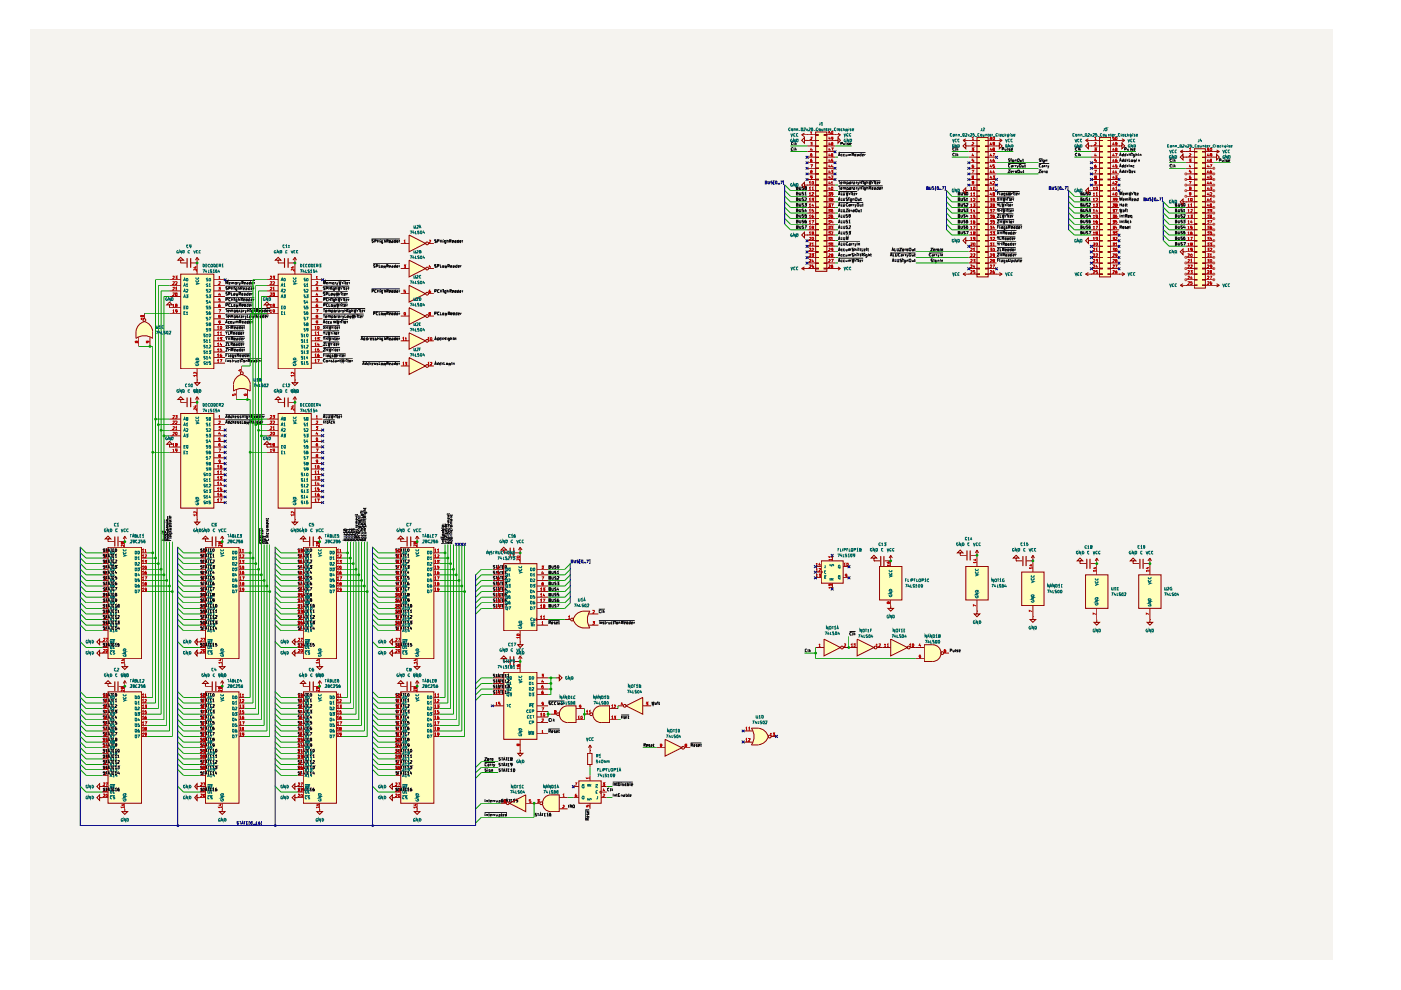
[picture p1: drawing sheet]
<svg xmlns="http://www.w3.org/2000/svg" width="297mm" height="210mm" viewBox="0 0 297 210" stroke-linecap="round" stroke-linejoin="round" font-family="sans-serif">
<path d="M6.3 6.4h276.2v197.1h-276.2z" fill="#f5f3ef"/>
<g fill="#ffb">
<path d="M207.1 29.2h2.4v29.5h-2.4z"/>
<path d="M253.2 31.5h2.4v29.6h-2.4z"/>
<path d="M233.1 29.2h2.4v29.5h-2.4z"/>
<path d="M86.7 49.8l3.5 1.8-3.5 1.8z"/>
<path d="M160.6 155.5l2.3 .6a2.43 2.43 0 0 1-2 1.8z"/>
<path d="M160.8 154.4a2.37 2.37 0 0 1 2.1 1.8l-2.3 .6z"/>
<path d="M159.3 154.4h1.5v3.5h-1.5a2.96 2.96 0 0 0 0-3.5z"/>
<path d="M121.5 131.3l2.4-.6-.3 2.4a2.47 2.47 0 0 1-2.1-1.8z"/>
<path d="M122.3 130.2l1.3-.6 .2 2.4-2.3-.6z"/>
<path d="M123.6 129.6h1.5l-.2 .2a3.1 3.1 0 0 0 .2 3.3h-1.5z"/>
<path d="M132.7 149.6l3.6-1.7v3.5z"/>
<path d="M174.7 135.5l3.5 1.8-3.5 1.8z"/>
<path d="M181.7 135.5l3.6 1.8-3.6 1.8z"/>
<path d="M188.8 135.5l3.6 1.8-3.6 1.8z"/>
<path d="M197.7 136.7a1.78 1.78 0 0 1 1.8 1.8 1.78 1.78 0 0 1-1.8 1.8z"/>
<path d="M196 136.7h1.7v3.6h-1.7z"/>
<path d="M141 156.8l3.6 1.7-3.6 1.8z"/>
<path d="M122.7 165.6h4.8v4.7h-4.8z"/>
<path d="M126.2 150.2l.8-.5 .5-.1v3.6a1.78 1.78 0 0 1-1.7-1.1 1.78 1.78 0 0 1 .4-1.9z"/>
<path d="M127.5 149.6h1.7v3.6h-1.7z"/>
<path d="M172.9 28h2.4v29.5h-2.4z"/>
<path d="M216.6 121.3h4.8v7.1h-4.8z"/>
<path d="M204.8 120.1h4.7v7.1h-4.7z"/>
<path d="M174.1 118.9h4.7v4.8h-4.7z"/>
<path d="M186.5 120.1h4.7v7.1h-4.7z"/>
<path d="M230.2 121.9h4.7v7.1h-4.7z"/>
<path d="M241.4 121.9h4.8v7.1h-4.8z"/>
<path d="M38.3 87.7h7v20h-7z"/>
<path d="M22.9 116h7.1v23.7h-7.1z"/>
<path d="M59 87.7h7v20h-7z"/>
<path d="M43.6 116h7.1v23.7h-7.1z"/>
<path d="M22.9 146.7h7.1v23.6h-7.1z"/>
<path d="M43.6 146.7h7.1v23.6h-7.1z"/>
<path d="M85 146.7h7v23.6h-7z"/>
<path d="M64.3 116h7v23.7h-7z"/>
<path d="M108 170.3l3.5-1.8v3.6z"/>
<path d="M115.5 169.1l.8-.5 .5-.1v3.6a1.78 1.78 0 0 1-1.6-1.1 1.78 1.78 0 0 1 .3-1.9z"/>
<path d="M116.8 168.5h1.8v3.6h-1.8z"/>
<path d="M106.8 142.5h7v14.3h-7z"/>
<path d="M119.1 150.2l.8-.5 .4-.1v3.6a1.78 1.78 0 0 1-1.6-1.1 1.78 1.78 0 0 1 .4-1.9z"/>
<path d="M120.4 149.6h1.7v3.6h-1.7z"/>
<path d="M64.3 146.7h7v23.6h-7z"/>
<path d="M106.8 119.5h7v14.2h-7z"/>
<path d="M85 116h7v23.7h-7z"/>
<path d="M30.6 68.2a2.37 2.37 0 0 1 1.8 2l-2.4 .3z"/>
<path d="M29.4 68.9l1.2-.7 .6 2.3-2.4-.3z"/>
<path d="M28.8 70.2h3.6v1.6a2.96 2.96 0 0 0-3.6 0z"/>
<path d="M38.3 58.1h7v20.1h-7z"/>
<path d="M51.3 79.4a2.42 2.42 0 0 1 1.8 2.1l-2.4 .2z"/>
<path d="M50.1 80.1l1.2-.7 .6 2.3-2.4-.3z"/>
<path d="M49.5 81.5h3.5v1.4a2.96 2.96 0 0 0-3.5 0z"/>
<path d="M59 58.1h7v20.1h-7z"/>
<path d="M86.7 60.5l3.5 1.8-3.5 1.8z"/>
<path d="M86.7 55.2l3.5 1.7-3.5 1.8z"/>
<path d="M86.7 75.8l3.5 1.8-3.5 1.8z"/>
<path d="M86.7 70.6l3.5 1.7-3.5 1.7z"/>
<path d="M86.7 65.2l3.5 1.8-3.5 1.8z"/>
</g>
<g fill="none" stroke="#910000" stroke-width=".21">
<path d="M170 28.6h2.9M170 28.6l.6 .4M170.6 29.8v-.6l-.6 .6 .6 .6v-.6h.6M170.6 39.2v-.5l-.6 .5 .6 .6v-.6h.6M170.6 28.2l-.6 .4M171.2 28.6h.1M171.2 29.8h.1M171.2 39.2h.1M171.2 29.8h1.7M171.2 30.9h1.7M171.2 32.1h1.7M171.2 33.3h1.7"/>
<path d="M171.2 34.5h1.7M171.2 35.7h1.7M171.2 36.9h1.7M171.2 38.1h1.7M171.2 39.2h1.7M172.9 28h2.4v29.5h-2.4zM172.9 28.6l.6 .1zM172.9 29.8h.6zM172.9 30.9l.6 .1zM172.9 32.1l.6 .1zM172.9 33.3l.6 .1zM172.9 34.4h.6v.2h-.6z"/>
<path d="M172.9 35.6h.6v.2h-.6zM172.9 36.8h.6v.2h-.6zM172.9 38h.6v.1h-.6zM172.9 39.2h.6v.1h-.6zM174.7 28.6l.6 .1zM174.7 29.8h.6zM174.7 30.9l.6 .1zM174.7 32.1l.6 .1zM174.7 33.3l.6 .1zM174.7 34.4h.6v.2h-.6zM174.7 35.6h.6v.2h-.6zM174.7 36.8h.6v.2h-.6z"/>
<path d="M174.7 38h.6v.1h-.6zM174.7 39.2h.6v.1h-.6zM175.3 29.8h1.8M175.3 30.9h1.8M175.3 32.1h1.8M175.3 33.3h1.8M175.3 34.5h1.8M175.3 35.7h1.8M175.3 36.9h1.8M175.3 38.1h1.8M175.3 39.2h1.8M175.3 28.6h2.9"/>
<path d="M177.1 29.8h.6v.6l.5-.6-.5-.6v.6M177.1 29.8h.1M177.1 28.6h.1M177.7 28.2l.5 .4M178.2 28.6l-.5 .4M204.2 29.8h2.9M204.2 29.8l.6 .4M204.8 30.9v-.5l-.6 .5 .6 .6v-.6h.6M204.8 29.4l-.6 .4M205.4 30.9h.1M205.4 29.8h.1M205.4 30.9h1.7"/>
<path d="M205.4 32.1h1.7M205.4 33.3h1.7M205.4 34.5h1.7M205.4 35.7h1.7M205.4 36.9h1.7M205.4 38.1h1.7M205.4 39.2h1.7M207.1 29.2h2.4v29.5h-2.4zM207.1 29.8h.6zM207.1 30.9l.6 .1zM207.1 32.1l.6 .1zM207.1 33.3l.6 .1z"/>
<path d="M207.1 34.4h.6v.2h-.6zM207.1 35.6h.6v.2h-.6zM207.1 36.8h.6v.2h-.6zM207.1 38h.6v.1h-.6zM207.1 39.2h.6v.1h-.6zM208.9 29.8h.6zM208.9 30.9l.6 .1zM208.9 32.1l.6 .1zM208.9 33.3l.6 .1zM208.9 34.4h.6v.2h-.6zM208.9 35.6h.6v.2h-.6zM208.9 36.8h.6v.2h-.6z"/>
<path d="M208.9 38h.6v.1h-.6zM208.9 39.2h.6v.1h-.6zM209.5 29.8h3M209.5 30.9h1.8M209.5 32.1h1.8M209.5 33.3h1.8M209.5 34.5h1.8M209.5 35.7h1.8M209.5 36.9h1.8M209.5 38.1h1.8M209.5 39.2h1.8M211.3 30.9h.6v.6l.6-.6-.6-.5v.5"/>
<path d="M211.3 30.9h.1M211.3 29.8h.1M211.9 29.4l.6 .4M212.5 29.8l-.6 .4M230.2 29.8h2.9M230.2 29.8l.6 .4M230.8 30.9v-.5l-.6 .5 .6 .6v-.6h.6M230.8 29.4l-.6 .4M231.4 29.8h.1M231.4 30.9h.1M231.4 30.9h1.7M231.4 32.1h1.7"/>
<path d="M231.4 33.3h1.7M231.4 34.5h1.7M231.4 35.7h1.7M231.4 36.9h1.7M231.4 38.1h1.7M231.4 39.2h1.7M233.1 29.2h2.4v29.5h-2.4zM233.1 29.8h.6zM233.1 30.9l.6 .1zM233.1 32.1l.6 .1zM233.1 33.3l.6 .1zM233.1 34.4h.6v.2h-.6z"/>
<path d="M233.1 35.6h.6v.2h-.6zM233.1 36.8h.6v.2h-.6zM233.1 38h.6v.1h-.6zM233.1 39.2h.6v.1h-.6zM234.9 29.8h.6zM234.9 30.9l.6 .1zM234.9 32.1l.6 .1zM234.9 33.3l.6 .1zM234.9 34.4h.6v.2h-.6zM234.9 35.6h.6v.2h-.6zM234.9 36.8h.6v.2h-.6zM234.9 38h.6v.1h-.6z"/>
<path d="M234.9 39.2h.6v.1h-.6zM235.5 29.8h3M235.5 30.9h1.8M235.5 32.1h1.8M235.5 33.3h1.8M235.5 34.5h1.8M235.5 35.7h1.8M235.5 36.9h1.8M235.5 38.1h1.8M235.5 39.2h1.8M237.3 29.8h.1M237.3 30.9h.6v.6l.6-.6-.6-.5v.5"/>
<path d="M237.3 30.9h.1M237.9 29.4l.6 .4M238.5 29.8l-.6 .4M250.2 32.1h3M250.2 32.1l.6 .4M250.8 33.3v-.6l-.6 .6 .6 .6v-.6h.6M250.8 31.8l-.6 .3M251.4 33.3h.1M251.4 32.1h.1M251.4 33.3h1.8M251.4 34.5h1.8M251.4 35.7h1.8"/>
<path d="M251.4 36.9h1.8M251.4 38.1h1.8M251.4 39.2h1.8M253.2 31.5h2.4v29.6h-2.4zM253.2 32.1l.6 .1zM253.2 33.3l.6 .1zM253.2 34.4h.6v.2h-.6zM253.2 35.6h.6v.2h-.6zM253.2 36.8h.6v.2h-.6zM253.2 38h.6v.1h-.6zM253.2 39.2h.6v.1h-.6zM255 32.1l.6 .1z"/>
<path d="M255 33.3l.6 .1zM255 34.4h.6v.2h-.6zM255 35.6h.6v.2h-.6zM255 36.8h.6v.2h-.6zM255 38h.6v.1h-.6zM255 39.2h.6v.1h-.6zM255.6 32.1h2.9M255.6 33.3h1.7M255.6 34.5h1.7M255.6 35.7h1.7M255.6 36.9h1.7M255.6 38.1h1.7"/>
<path d="M255.6 39.2h1.7M257.3 32.1h.1M257.3 33.3h.6v.6l.6-.6-.6-.6v.6M257.3 33.3h.1M257.9 31.8l.6 .3M258.5 32.1l-.6 .4M35.9 59.3h2.4M38.3 58.1h7v20.1h-7zM38.3 55.2h.6l-.6-.6-.6 .6h.6v.6M38.3 55.8h.1M38.3 55.8h1.3M40.5 55.8h1.3"/>
<path d="M41.8 55.8h.1M41.8 54.6v3.5M41.8 54.6l-.4 .6M41.8 54.6l.4 .6M45.3 59.3h2.4M56.6 59.3h2.4M59 58.1h7v20.1h-7zM59 55.2h.6l-.6-.6-.6 .6h.6v.6M59 55.8h.1M59 55.8h1.2M61.2 55.8h1.3M62.5 55.8h.1"/>
<path d="M62.5 54.6v3.5M62.5 54.6l-.4 .6M62.5 54.6l.4 .6M66 59.3h2.4M85 56.9h1.7M85 51.6h1.7M86.7 49.8l3.5 1.8-3.5 1.8zM86.7 55.2l3.5 1.7-3.5 1.8zM90.3 51.4h.5v.4h-.5zM90.3 56.7h.5v.5h-.5zM90.8 56.9h1.2M90.8 51.6h1.2"/>
<path d="M170 56.9h2.9M170 56.9l.6 .4M170.6 49.8v-.6l-.6 .6 .6 .6v-.6h.6M170.6 56.6l-.6 .3M171.2 56.9h.1M171.2 49.8h.1M171.2 40.4h1.7M171.2 41.6h1.7M171.2 42.8h1.7M171.2 44h1.7M171.2 45.2h1.7M171.2 46.4h1.7"/>
<path d="M171.2 47.5h1.7M171.2 48.7h1.7M171.2 49.8h1.7M171.2 51h1.7M171.2 52.2h1.7M171.2 53.4h1.7M171.2 54.6h1.7M171.2 55.8h1.7M172.9 40.3h.6v.2h-.6zM172.9 41.5h.6v.2h-.6zM172.9 42.7l.6 .1zM172.9 43.9l.6 .1z"/>
<path d="M172.9 45.1l.6 .1zM172.9 46.3l.6 .1zM172.9 47.5h.6zM172.9 48.6l.6 .1zM172.9 49.8l.6 .1zM172.9 51l.6 .1zM172.9 52.2l.6 .1zM172.9 53.4l.6 .1zM172.9 54.6l.6 .1zM172.9 55.8h.6zM172.9 56.9h.6v.1h-.6zM174.7 40.3h.6v.2h-.6z"/>
<path d="M174.7 41.5h.6v.2h-.6zM174.7 42.7l.6 .1zM174.7 43.9l.6 .1zM174.7 45.1l.6 .1zM174.7 46.3l.6 .1zM174.7 47.5h.6zM174.7 48.6l.6 .1zM174.7 49.8l.6 .1zM174.7 51l.6 .1zM174.7 52.2l.6 .1zM174.7 53.4l.6 .1zM174.7 54.6l.6 .1z"/>
<path d="M174.7 55.8h.6zM174.7 56.9h.6v.1h-.6zM175.3 40.4h1.8M175.3 41.6h1.8M175.3 42.8h1.8M175.3 44h1.8M175.3 45.2h1.8M175.3 46.4h1.8M175.3 47.5h1.8M175.3 48.7h1.8M175.3 49.8h1.8M175.3 51h1.8"/>
<path d="M175.3 52.2h1.8M175.3 53.4h1.8M175.3 54.6h1.8M175.3 55.8h1.8M175.3 56.9h2.9M177.1 56.9h.1M177.7 56.6l.5 .3M178.2 56.9l-.5 .4M204.2 58.1l.6 .4M204.2 58.1h2.9M204.8 51v-.6l-.6 .6 .6 .6v-.6h.6M204.8 40.4v-.6l-.6 .6 .6 .6v-.6h.6"/>
<path d="M204.8 57.8l-.6 .3M205.4 51h.1M205.4 58.1h.1M205.4 40.4h.1M205.4 40.4h1.7M205.4 41.6h1.7M205.4 42.8h1.7M205.4 44h1.7M205.4 45.2h1.7M205.4 46.4h1.7M205.4 47.5h1.7M205.4 48.7h1.7"/>
<path d="M205.4 49.8h1.7M205.4 51h1.7M205.4 52.2h1.7M205.4 53.4h1.7M205.4 54.6h1.7M205.4 55.8h1.7M205.4 56.9h1.7M207.1 40.3h.6v.2h-.6zM207.1 41.5h.6v.2h-.6zM207.1 42.7l.6 .1zM207.1 43.9l.6 .1zM207.1 45.1l.6 .1z"/>
<path d="M207.1 46.3l.6 .1zM207.1 47.5h.6zM207.1 48.6l.6 .1zM207.1 49.8l.6 .1zM207.1 51l.6 .1zM207.1 52.2l.6 .1zM207.1 53.4l.6 .1zM207.1 54.6l.6 .1zM207.1 55.8h.6zM207.1 56.9h.6v.1h-.6zM207.1 58h.6v.2h-.6zM208.9 40.3h.6v.2h-.6z"/>
<path d="M208.9 41.5h.6v.2h-.6zM208.9 42.7l.6 .1zM208.9 43.9l.6 .1zM208.9 45.1l.6 .1zM208.9 46.3l.6 .1zM208.9 47.5h.6zM208.9 48.6l.6 .1zM208.9 49.8l.6 .1zM208.9 51l.6 .1zM208.9 52.2l.6 .1zM208.9 53.4l.6 .1zM208.9 54.6l.6 .1z"/>
<path d="M208.9 55.8h.6zM208.9 56.9h.6v.1h-.6zM208.9 58h.6v.2h-.6zM209.5 58.1h3M209.5 40.4h1.8M209.5 41.6h1.8M209.5 42.8h1.8M209.5 44h1.8M209.5 45.2h1.8M209.5 46.4h1.8M209.5 47.5h1.8M209.5 48.7h1.8"/>
<path d="M209.5 49.8h1.8M209.5 51h1.8M209.5 52.2h1.8M209.5 53.4h1.8M209.5 54.6h1.8M209.5 55.8h1.8M209.5 56.9h1.8M211.3 58.1h.1M211.9 57.8l.6 .3M212.5 58.1l-.6 .4M230.2 58.1h2.9M230.2 58.1l.6 .4"/>
<path d="M230.8 40.4v-.6l-.6 .6 .6 .6v-.6h.6M230.8 51v-.6l-.6 .6 .6 .6v-.6h.6M230.8 57.8l-.6 .3M231.4 40.4h.1M231.4 51h.1M231.4 58.1h.1M231.4 40.4h1.7M231.4 41.6h1.7M231.4 42.8h1.7M231.4 44h1.7M231.4 45.2h1.7M231.4 46.4h1.7"/>
<path d="M231.4 47.5h1.7M231.4 48.7h1.7M231.4 49.8h1.7M231.4 51h1.7M231.4 52.2h1.7M231.4 53.4h1.7M231.4 54.6h1.7M231.4 55.8h1.7M231.4 56.9h1.7M233.1 40.3h.6v.2h-.6zM233.1 41.5h.6v.2h-.6zM233.1 42.7l.6 .1z"/>
<path d="M233.1 43.9l.6 .1zM233.1 45.1l.6 .1zM233.1 46.3l.6 .1zM233.1 47.5h.6zM233.1 48.6l.6 .1zM233.1 49.8l.6 .1zM233.1 51l.6 .1zM233.1 52.2l.6 .1zM233.1 53.4l.6 .1zM233.1 54.6l.6 .1zM233.1 55.8h.6zM233.1 56.9h.6v.1h-.6z"/>
<path d="M233.1 58h.6v.2h-.6zM234.9 40.3h.6v.2h-.6zM234.9 41.5h.6v.2h-.6zM234.9 42.7l.6 .1zM234.9 43.9l.6 .1zM234.9 45.1l.6 .1zM234.9 46.3l.6 .1zM234.9 47.5h.6zM234.9 48.6l.6 .1zM234.9 49.8l.6 .1zM234.9 51l.6 .1zM234.9 52.2l.6 .1z"/>
<path d="M234.9 53.4l.6 .1zM234.9 54.6l.6 .1zM234.9 55.8h.6zM234.9 56.9h.6v.1h-.6zM234.9 58h.6v.2h-.6zM235.5 58.1h3M235.5 40.4h1.8M235.5 41.6h1.8M235.5 42.8h1.8M235.5 44h1.8M235.5 45.2h1.8M235.5 46.4h1.8"/>
<path d="M235.5 47.5h1.8M235.5 48.7h1.8M235.5 49.8h1.8M235.5 51h1.8M235.5 52.2h1.8M235.5 53.4h1.8M235.5 54.6h1.8M235.5 55.8h1.8M235.5 56.9h1.8M237.3 58.1h.1M237.9 57.8l.6 .3M238.5 58.1l-.6 .4"/>
<path d="M250.8 42.8v-.6l-.6 .6 .6 .6v-.6h.6M250.8 53.4v-.6l-.6 .6 .6 .6v-.6h.6M251.4 42.8h.1M251.4 53.4h.1M251.4 58.1h1.8M251.4 40.4h1.8M251.4 41.6h1.8M251.4 42.8h1.8M251.4 44h1.8M251.4 45.2h1.8M251.4 46.4h1.8M251.4 47.5h1.8"/>
<path d="M251.4 48.7h1.8M251.4 49.8h1.8M251.4 51h1.8M251.4 52.2h1.8M251.4 53.4h1.8M251.4 54.6h1.8M251.4 55.8h1.8M251.4 56.9h1.8M251.4 59.3h1.8M253.2 40.3h.6v.2h-.6zM253.2 41.5h.6v.2h-.6zM253.2 42.7l.6 .1z"/>
<path d="M253.2 43.9l.6 .1zM253.2 45.1l.6 .1zM253.2 46.3l.6 .1zM253.2 47.5h.6zM253.2 48.6l.6 .1zM253.2 49.8l.6 .1zM253.2 51l.6 .1zM253.2 52.2l.6 .1zM253.2 53.4l.6 .1zM253.2 54.6l.6 .1zM253.2 55.8h.6zM253.2 56.9h.6v.1h-.6z"/>
<path d="M253.2 58h.6v.2h-.6zM253.2 59.2h.6v.2h-.6zM255 40.3h.6v.2h-.6zM255 41.5h.6v.2h-.6zM255 42.7l.6 .1zM255 43.9l.6 .1zM255 45.1l.6 .1zM255 46.3l.6 .1zM255 47.5h.6zM255 48.6l.6 .1zM255 49.8l.6 .1zM255 51l.6 .1z"/>
<path d="M255 52.2l.6 .1zM255 53.4l.6 .1zM255 54.6l.6 .1zM255 55.8h.6zM255 56.9h.6v.1h-.6zM255 58h.6v.2h-.6zM255 59.2h.6v.2h-.6zM255.6 58.1h1.7M255.6 40.4h1.7M255.6 41.6h1.7M255.6 42.8h1.7M255.6 44h1.7"/>
<path d="M255.6 45.2h1.7M255.6 46.4h1.7M255.6 47.5h1.7M255.6 48.7h1.7M255.6 49.8h1.7M255.6 51h1.7M255.6 52.2h1.7M255.6 53.4h1.7M255.6 54.6h1.7M255.6 55.8h1.7M255.6 56.9h1.7M255.6 59.3h1.7"/>
<path d="M29.4 71.5v1.9M30.4 67.6h.4v.5h-.4zM30.6 68.2a2.72 2.72 0 0 0-1.8 3.5 3 3 0 0 1 3.6 0 2.77 2.77 0 0 0-1.8-3.5M30.6 66.4v1.2M31.8 71.5v1.9M35.9 64.6h.6l-.6-.5-.6 .5h.6v.6M35.9 65.2h.1M35.9 60.5h2.4M35.9 61.7h2.4M35.9 62.9h2.4M35.9 65.2h2.4M35.9 66.4h2.4"/>
<path d="M41.8 78.2v2.4M45.3 60.5h2.4M45.3 61.7h2.4M45.3 62.9h2.4M45.3 65.2h2.4M45.3 66.4h2.4M45.3 64.1h2.4M45.3 67.6h2.4M45.3 68.8h2.4M45.3 70h2.4M45.3 71.2h2.4M45.3 72.3h2.4"/>
<path d="M45.3 73.4h2.4M45.3 74.6h2.4M45.3 75.8h2.4M45.3 77h2.4M51.1 78.9h.4v.4h-.4zM51.3 79.4a2.37 2.37 0 0 0-1.8 2M51.3 77.6v1.2M51.3 79.4a2.69 2.69 0 0 1 1.7 3.5M56.6 64.6h.6l-.6-.5-.6 .5h.6v.6M56.6 65.2h.1M56.6 60.5h2.4M56.6 61.7h2.4"/>
<path d="M56.6 62.9h2.4M56.6 65.2h2.4M56.6 66.4h2.4M62.5 78.2v2.4M66 60.5h2.4M66 61.7h2.4M66 62.9h2.4M66 65.2h2.4M66 66.4h2.4M66 64.1h2.4M66 67.6h2.4M66 68.8h2.4"/>
<path d="M66 70h2.4M66 71.2h2.4M66 72.3h2.4M66 73.4h2.4M66 74.6h2.4M66 75.8h2.4M66 77h2.4M85 72.3h1.7M85 62.3h1.7M85 77.6h1.7M85 67h1.7M86.7 60.5l3.5 1.8-3.5 1.8z"/>
<path d="M86.7 75.8l3.5 1.8-3.5 1.8zM86.7 70.6l3.5 1.7-3.5 1.7zM86.7 65.2l3.5 1.8-3.5 1.8zM90.3 62.1h.5v.4h-.5zM90.3 77.4h.5v.4h-.5zM90.3 72h.5v.5h-.5zM90.3 66.8h.5v.4h-.5zM90.8 72.3h1.2M90.8 62.3h1.2M90.8 77.6h1.2M90.8 67h1.2M250.2 60.5h3"/>
<path d="M250.2 60.5l.6 .3M250.8 60.2l-.6 .3M251.4 60.5h.1M253.2 60.4h.6v.2h-.6zM255 60.4h.6v.2h-.6zM255.6 60.5h2.9M257.3 60.5h.1M257.9 60.2l.6 .3M258.5 60.5l-.6 .3M35.9 94.2h.6l-.6-.6-.6 .6h.6v.6M35.9 94.8h.1M35.9 88.9h2.4"/>
<path d="M35.9 90h2.4M35.9 91.2h2.4M35.9 92.4h2.4M35.9 94.8h2.4M35.9 95.9h2.4M38.3 87.7h7v20h-7zM38.3 84.7h.6l-.6-.6-.6 .6h.6v.6M38.3 85.3h.1M38.3 85.3h1.3M40.5 85.3h1.3M41.8 80.6v.6h.6l-.6 .5-.5-.5h.5M41.8 80.6h.1"/>
<path d="M41.8 85.3h.1M41.8 84.1v3.6M41.8 84.1l-.4 .6M41.8 84.1l.4 .6M45.3 88.9h2.4M45.3 90h2.4M45.3 91.2h2.4M45.3 92.4h2.4M45.3 94.8h2.4M45.3 95.9h2.4M45.3 93.6h2.4M45.3 97.1h2.4"/>
<path d="M45.3 98.3h2.4M45.3 99.4h2.4M49.5 81.5v1.4M49.5 82.9a3 3 0 0 1 3.5 0M50.1 82.7v2M52.5 82.7v2M56.6 94.2h.6l-.6-.6-.6 .6h.6v.6M56.6 94.8h.1M56.6 88.9h2.4M56.6 90h2.4M56.6 91.2h2.4M56.6 92.4h2.4"/>
<path d="M56.6 94.8h2.4M56.6 95.9h2.4M59 87.7h7v20h-7zM59 84.7h.6l-.6-.6-.6 .6h.6v.6M59 85.3h.1M59 85.3h1.2M61.2 85.3h1.3M62.5 80.6v.6h.6l-.6 .5-.6-.5h.6M62.5 80.6h.1M62.5 85.3h.1M62.5 84.1v3.6M62.5 84.1l-.4 .6"/>
<path d="M62.5 84.1l.4 .6M66 88.9h2.4M66 90h2.4M66 91.2h2.4M66 92.4h2.4M66 94.8h2.4M66 95.9h2.4M66 93.6h2.4M66 97.1h2.4M66 98.3h2.4M66 99.4h2.4M21.7 119.5h1.2"/>
<path d="M21.7 117.2h1.2M21.7 118.3h1.2M22.9 116h7.1v23.7h-7.1zM22.9 114.3h.6l-.6-.6-.6 .6h.6v.6M22.9 114.9h.1M22.9 114.9h1.4M25.2 114.9h1.3M26.5 114.9h.1M26.5 113.7l-.4 .6M26.5 113.7l.3 .6M26.5 113.7v2.3M30 119.5h1.2"/>
<path d="M30 117.2h1.2M30 118.3h1.2M41.8 110.1v.6h.6l-.6 .6-.5-.6h.5M41.8 110.1h.1M41.8 107.7v2.4M42.4 119.5h1.2M42.4 117.2h1.2M42.4 118.3h1.2M43.6 116h7.1v23.7h-7.1zM43.6 114.3h.6l-.6-.6-.6 .6h.6v.6M43.6 114.9h.1M43.6 114.9h1.3"/>
<path d="M45.3 100.6h2.4M45.3 101.8h2.4M45.3 103h2.4M45.3 104.2h2.4M45.3 105.4h2.4M45.3 106.6h2.4M45.8 114.9h1.3M47.1 114.9h.1M47.1 113.7l-.3 .6M47.1 113.7l.4 .6M47.1 113.7v2.3M50.7 119.5h1.2"/>
<path d="M50.7 117.2h1.2M50.7 118.3h1.2M62.5 110.1v.6h.6l-.6 .6-.6-.6h.6M62.5 110.1h.1M62.5 107.7v2.4M63.1 119.5h1.2M63.1 117.2h1.2M63.1 118.3h1.2M64.3 116h7v23.7h-7zM64.3 114.3h.5l-.5-.6-.6 .6h.6v.6M64.3 114.9h.1M64.3 114.9h1.3"/>
<path d="M66 100.6h2.4M66 101.8h2.4M66 103h2.4M66 104.2h2.4M66 105.4h2.4M66 106.6h2.4M66.5 114.9h1.3M67.8 114.9h.1M67.8 113.7l-.4 .6M67.8 113.7l.4 .6M67.8 113.7v2.3M71.3 119.5h1.2"/>
<path d="M71.3 117.2h1.2M71.3 118.3h1.2M83.8 119.5h1.2M83.8 117.2h1.2M83.8 118.3h1.2M85 116h7v23.7h-7zM85 114.3h.6l-.6-.6-.6 .6h.6v.6M85 114.9h.1M85 114.9h1.2M87.2 114.9h1.2M88.4 114.9h.1M88.4 113.7l-.3 .6"/>
<path d="M88.4 113.7l.5 .6M88.4 113.7v2.3M92 119.5h1.2M92 117.2h1.2M92 118.3h1.2M106.8 119.5h7v14.2h-7zM106.8 116.6h.6l-.6-.6-.6 .6h.6v.6M106.8 117.2h.1M106.8 117.2h1.3M109 117.2h1.3M110.3 117.2h.1M110.3 116v3.5"/>
<path d="M110.3 116l-.4 .6M110.3 116l.4 .6M174.1 118.9h4.7v4.8h-4.7zM176.5 117.7v1.2M185.3 118.3h.6l-.6-.6-.6 .6h.6v.6M185.3 118.9h.1M185.3 118.9h1.3M187.6 118.9h1.2M188.8 118.9h.1M188.8 117.7v2.4M188.8 117.7l-.3 .6M188.8 117.7l.4 .6"/>
<path d="M203.6 117.2h.6l-.6-.6-.6 .6h.6v.5M203.6 117.7h.1M203.6 117.7h1.3M205.9 117.7h1.2M207.1 117.7h.1M207.1 116.6v3.5M207.1 116.6l-.3 .6M207.1 116.6l.4 .6M215.4 118.3h.6l-.6-.6-.6 .6h.6v.6M215.4 118.9h.1M215.4 118.9h1.3M217.6 118.9h1.4"/>
<path d="M219 118.9h.1M219 117.7l-.3 .6M219 117.7l.3 .6M219 117.7v3.6M229 118.9h.6l-.6-.6-.6 .6h.6v.6M229 119.5h.1M229 119.5h1.3M231.3 119.5h1.2M232.5 119.5h.1M232.5 118.3l-.3 .6M232.5 118.3l.4 .6M232.5 118.3v3.6"/>
<path d="M240.2 118.9h.6l-.6-.6-.6 .6h.6v.6M240.2 119.5h.1M240.2 119.5h1.3M242.4 119.5h1.4M243.8 119.5h.1M243.8 118.3l-.4 .6M243.8 118.3l.3 .6M243.8 118.3v3.6M21.1 138.5v-.6l-.6 .6 .6 .6v-.6h.6M21.1 136.1v-.6l-.6 .6 .6 .6v-.6h.6M21.7 138.5h.1M21.7 136.1h.1"/>
<path d="M21.7 130.2h1.2M21.7 132.5h1.2M21.7 131.4h1.2M21.7 137.3h1.2M21.7 138.5h1.2M21.7 120.7h1.2M21.7 121.9h1.2M21.7 123.1h1.2M21.7 124.2h1.2M21.7 125.4h1.2M21.7 126.6h1.2M21.7 127.8h1.2"/>
<path d="M21.7 129h1.2M21.7 133.7h1.2M21.7 136.1h1.2M26.5 139.7v1.1M30 120.7h1.2M30 121.9h1.2M30 123.1h1.2M30 124.2h1.2M30 125.4h1.2M41.8 138.5v-.6l-.5 .6 .5 .6v-.6h.6M41.8 136.1v-.6l-.5 .6 .5 .6v-.6h.6M42.4 138.5h.1"/>
<path d="M42.4 136.1h.1M42.4 130.2h1.2M42.4 132.5h1.2M42.4 131.4h1.2M42.4 137.3h1.2M42.4 138.5h1.2M42.4 120.7h1.2M42.4 121.9h1.2M42.4 123.1h1.2M42.4 124.2h1.2M42.4 125.4h1.2M42.4 126.6h1.2"/>
<path d="M42.4 127.8h1.2M42.4 129h1.2M42.4 133.7h1.2M42.4 136.1h1.2M47.1 139.7v1.1M50.7 120.7h1.2M50.7 121.9h1.2M50.7 123.1h1.2M50.7 124.2h1.2M50.7 125.4h1.2M62.5 136.1v-.6l-.6 .6 .6 .6v-.6h.6M62.5 138.5v-.6l-.6 .6 .6 .6v-.6h.6"/>
<path d="M63.1 136.1h.1M63.1 138.5h.1M63.1 130.2h1.2M63.1 132.5h1.2M63.1 131.4h1.2M63.1 137.3h1.2M63.1 138.5h1.2M63.1 120.7h1.2M63.1 121.9h1.2M63.1 123.1h1.2M63.1 124.2h1.2M63.1 125.4h1.2"/>
<path d="M63.1 126.6h1.2M63.1 127.8h1.2M63.1 129h1.2M63.1 133.7h1.2M63.1 136.1h1.2M67.8 139.7v1.1M71.3 120.7h1.2M71.3 121.9h1.2M71.3 123.1h1.2M71.3 124.2h1.2M71.3 125.4h1.2M83.2 136.1v-.6l-.6 .6 .6 .6v-.6h.6"/>
<path d="M83.2 138.5v-.6l-.6 .6 .6 .6v-.6h.6M83.8 136.1h.1M83.8 138.5h.1M83.8 130.2h1.2M83.8 132.5h1.2M83.8 131.4h1.2M83.8 137.3h1.2M83.8 138.5h1.2M83.8 120.7h1.2M83.8 121.9h1.2M83.8 123.1h1.2M83.8 124.2h1.2"/>
<path d="M83.8 125.4h1.2M83.8 126.6h1.2M83.8 127.8h1.2M83.8 129h1.2M83.8 133.7h1.2M83.8 136.1h1.2M88.4 139.7v1.1M92 120.7h1.2M92 121.9h1.2M92 123.1h1.2M92 124.2h1.2M92 125.4h1.2"/>
<path d="M104.4 120.7h2.4M104.4 121.9h2.4M104.4 123.1h2.4M104.4 124.2h2.4M104.4 125.4h2.4M104.4 126.6h2.4M104.4 127.8h2.4M104.4 129h2.4M106.8 139.7h.6l-.6-.6-.6 .6h.6v.6M110.3 136.1v.6h.6l-.6 .6-.5-.6h.5M110.3 136.1h.1M110.3 133.7v2.4"/>
<path d="M110.3 139.1v3.4M110.3 139.1l-.4 .6M110.3 139.1l.4 .6M113.8 132.5h2.4M113.8 131.4h2.4M113.8 120.7h2.4M113.8 121.9h2.4M113.8 123.1h2.4M113.8 124.2h2.4M113.8 125.4h2.4M113.8 126.6h2.4M113.8 127.8h2.4"/>
<path d="M113.8 129h2.4M113.8 131l-.2 .4 .2 .2M119.8 131.4h1.1M121.1 131.1h.4v.5h-.4zM123.6 133.1h1.5a3 3 0 0 1 0-3.5 2.77 2.77 0 0 0-3.6 1.8 2.48 2.48 0 0 0 2.1 1.7M124.8 130.2h2.1M124.8 132.5h2.1M172.9 137.3h1.8M172.9 120.1h1.2M172.9 121.3h1.2M172.9 122.5h1.2M174.1 121l.3 .3-.3 .3"/>
<path d="M174.7 135.5l3.5 1.8-3.5 1.8zM176.5 123.7v1.1M178.3 137.1h.4v.4h-.4zM178.8 137.3h2.9M178.8 120.1h1.2M178.8 122.5h1.2M181.7 135.5l3.6 1.8-3.6 1.8zM185.4 137.1h.4v.4h-.4zM185.9 137.3h2.9M186.5 120.1h4.7v7.1h-4.7zM188.8 135.5l3.6 1.8-3.6 1.8zM188.8 128.4v.6h.6l-.6 .6-.5-.6h.5"/>
<path d="M188.8 128.4h.1M188.8 127.2v1.2M192.5 137.1h.4v.4h-.4zM193 137.3h3M194.2 139.7h1.8M196 136.7a3.2 3.2 0 0 1 3 .5 1.78 1.78 0 0 1 .4 2 1.78 1.78 0 0 1-1.7 1.1h-1.7zM199.6 138.3h.4v.4h-.4zM200.1 138.5h1.1M204.8 120.1h4.7v7.1h-4.7zM207.1 129.6v.6h.6l-.6 .6-.6-.6h.6M207.1 129.6h.1M207.1 127.2v2.4"/>
<path d="M216.6 121.3h4.8v7.1h-4.8zM219 130.8v.6h.6l-.6 .6-.6-.6h.6M219 130.8h.1M219 128.4v2.4M230.2 121.9h4.7v7.1h-4.7zM232.5 131.4v.6h.6l-.6 .5-.6-.5h.6M232.5 131.4h.1M232.5 129v2.4M241.4 121.9h4.8v7.1h-4.8zM243.8 131.4v.6h.6l-.6 .5-.6-.5h.6M243.8 131.4h.1M243.8 129v2.4"/>
<path d="M21.7 155h1.2M21.7 157.4h1.2M21.7 156.2h1.2M21.7 158.5h1.2M21.7 150.2h1.2M21.7 152.6h1.2M21.7 151.4h1.2M21.7 147.9h1.2M21.7 149.1h1.2M21.7 153.8h1.2M21.7 159.7h1.2M22.9 146.7h7.1v23.6h-7.1z"/>
<path d="M22.9 144.9h.6l-.6-.6-.6 .6h.6v.6M22.9 145.5h.1M22.9 145.5h1.4M25.2 145.5h1.3M26.5 140.8v.6h.6l-.6 .5-.6-.5h.6M26.5 140.8h.1M26.5 145.5h.1M26.5 144.3v2.4M26.5 144.3l-.4 .6M26.5 144.3l.3 .6M30 155h1.2M30 156.2h1.2"/>
<path d="M30 150.2h1.2M30 152.6h1.2M30 151.4h1.2M30 147.9h1.2M30 149.1h1.2M30 153.8h1.2M42.4 155h1.2M42.4 157.4h1.2M42.4 156.2h1.2M42.4 158.5h1.2M42.4 150.2h1.2M42.4 152.6h1.2"/>
<path d="M42.4 151.4h1.2M42.4 147.9h1.2M42.4 149.1h1.2M42.4 153.8h1.2M42.4 159.7h1.2M43.6 146.7h7.1v23.6h-7.1zM43.6 144.9h.6l-.6-.6-.6 .6h.6v.6M43.6 145.5h.1M43.6 145.5h1.3M45.8 145.5h1.3M47.1 145.5h.1M47.1 140.8v.6h.6l-.6 .5-.6-.5h.6"/>
<path d="M47.1 140.8h.1M47.1 144.3v2.4M47.1 144.3l-.3 .6M47.1 144.3l.4 .6M50.7 155h1.2M50.7 156.2h1.2M50.7 150.2h1.2M50.7 152.6h1.2M50.7 151.4h1.2M50.7 147.9h1.2M50.7 149.1h1.2M50.7 153.8h1.2"/>
<path d="M63.1 155h1.2M63.1 157.4h1.2M63.1 156.2h1.2M63.1 158.5h1.2M63.1 150.2h1.2M63.1 152.6h1.2M63.1 151.4h1.2M63.1 147.9h1.2M63.1 149.1h1.2M63.1 153.8h1.2M63.1 159.7h1.2M64.3 146.7h7v23.6h-7z"/>
<path d="M64.3 144.9h.5l-.5-.6-.6 .6h.6v.6M64.3 145.5h.1M64.3 145.5h1.3M66.5 145.5h1.3M67.8 140.8v.6h.6l-.6 .5-.6-.5h.6M67.8 140.8h.1M67.8 145.5h.1M67.8 144.3v2.4M67.8 144.3l-.4 .6M67.8 144.3l.4 .6M71.3 155h1.2M71.3 156.2h1.2"/>
<path d="M71.3 150.2h1.2M71.3 152.6h1.2M71.3 151.4h1.2M71.3 147.9h1.2M71.3 149.1h1.2M71.3 153.8h1.2M83.8 155h1.2M83.8 157.4h1.2M83.8 156.2h1.2M83.8 158.5h1.2M83.8 150.2h1.2M83.8 152.6h1.2"/>
<path d="M83.8 151.4h1.2M83.8 147.9h1.2M83.8 149.1h1.2M83.8 153.8h1.2M83.8 159.7h1.2M85 146.7h7v23.6h-7zM85 144.9h.6l-.6-.6-.6 .6h.6v.6M85 145.5h.1M85 145.5h1.2M87.2 145.5h1.2M88.4 140.8v.6h.6l-.6 .5-.6-.5h.6M88.4 140.8h.1"/>
<path d="M88.4 145.5h.1M88.4 144.3v2.4M88.4 144.3l-.3 .6M88.4 144.3l.5 .6M92 155h1.2M92 156.2h1.2M92 150.2h1.2M92 152.6h1.2M92 151.4h1.2M92 147.9h1.2M92 149.1h1.2M92 153.8h1.2"/>
<path d="M104.4 149.6h2.4M104.4 143.7h2.4M104.4 144.9h2.4M104.4 146.1h2.4M104.4 147.3h2.4M106.8 142.5h7v14.3h-7zM106.8 140.3h.1M106.8 140.3h1.3M109 140.3h1.3M110.3 159.1v.6h.6l-.6 .6-.5-.6h.5M110.3 159.1h.1M110.3 140.3h.1"/>
<path d="M110.3 156.8v2.3M113.8 149.6h2.4M113.8 143.7h2.4M113.8 144.9h2.4M113.8 146.1h2.4M113.8 147.3h2.4M113.8 150.8h2.4M113.8 152h2.4M113.8 153.2h2.4M113.8 155.6h2.4M116.8 151.4h1.2M118 143.7h.6v-.6l.6 .6-.6 .6v-.6"/>
<path d="M118 143.7h.1M118.1 151.2h.4v.4h-.4zM120.3 149.6a1.78 1.78 0 0 0-1.7 1.8 1.78 1.78 0 0 0 1.7 1.8M120.4 149.6h1.7v3.6h-1.7M122.1 150.2h1.8M122.1 152.6h1.8M123.9 151.4h1.2M124.6 159.7h.9v2.4h-.9zM125.1 159.1h.1M125.1 157.9l-.3 .6M125.1 157.9l.3 .6M125.1 157.9v1.8"/>
<path d="M125.1 151.2h.5v.4h-.5zM126.2 150.2a3.2 3.2 0 0 1 3-.6v3.6a3.2 3.2 0 0 1-3-.5 1.78 1.78 0 0 1 0-2.5zM129.2 150.2h1.8M129.2 152.6h1.8M131 149.6h1.2M132.3 149.4h.4v.5h-.4zM132.7 149.6l3.6-1.7v3.5zM136.3 149.6h1.7M139.2 158.5h1.8M141 156.8l3.6 1.7-3.6 1.8zM144.6 158.3h.4v.5h-.4zM145.2 158.5h1.1"/>
<path d="M157.5 155h2.1M157.5 157.4h2.1M159.3 154.4a2.8 2.8 0 0 1 3.6 1.8M159.3 157.9h1.5M159.3 154.4a3 3 0 0 1 0 3.5M162.9 156.1a2.43 2.43 0 0 1-2 1.8M163 155.9h.4v.5h-.4zM163.4 156.2h1.2M21.1 169.1v-.6l-.6 .6 .6 .6v-.6h.6M21.1 166.8v-.6l-.6 .6 .6 .5v-.5h.6M21.7 169.1h.1M21.7 166.8h.1"/>
<path d="M21.7 169.1h1.2M21.7 167.9h1.2M21.7 166.8h1.2M21.7 160.9h1.2M21.7 162.1h1.2M21.7 163.2h1.2M21.7 164.4h1.2M26.5 171.5v.6h.6l-.6 .6-.6-.6h.6M26.5 171.5h.1M26.5 170.3v1.2M41.8 166.8v-.6l-.5 .6 .5 .5v-.5h.6M41.8 169.1v-.6l-.5 .6 .5 .6v-.6h.6"/>
<path d="M42.4 166.8h.1M42.4 169.1h.1M42.4 169.1h1.2M42.4 167.9h1.2M42.4 166.8h1.2M42.4 160.9h1.2M42.4 162.1h1.2M42.4 163.2h1.2M42.4 164.4h1.2M47.1 171.5v.6h.6l-.6 .6-.6-.6h.6M47.1 171.5h.1M47.1 170.3v1.2"/>
<path d="M62.5 169.1v-.6l-.6 .6 .6 .6v-.6h.6M62.5 166.8v-.6l-.6 .6 .6 .5v-.5h.6M63.1 169.1h.1M63.1 166.8h.1M63.1 169.1h1.2M63.1 167.9h1.2M63.1 166.8h1.2M63.1 160.9h1.2M63.1 162.1h1.2M63.1 163.2h1.2M63.1 164.4h1.2M67.8 171.5v.6h.6l-.6 .6-.6-.6h.6"/>
<path d="M67.8 171.5h.1M67.8 170.3v1.2M83.2 169.1v-.6l-.6 .6 .6 .6v-.6h.6M83.2 166.8v-.6l-.6 .6 .6 .5v-.5h.6M83.8 169.1h.1M83.8 166.8h.1M83.8 169.1h1.2M83.8 167.9h1.2M83.8 166.8h1.2M83.8 160.9h1.2M83.8 162.1h1.2M83.8 163.2h1.2"/>
<path d="M83.8 164.4h1.2M88.4 171.5v.6h.6l-.6 .6-.6-.6h.6M88.4 171.5h.1M88.4 170.3v1.2M106.2 170.3h1.2M107.4 170.1h.5v.4h-.5zM108 170.3l3.5-1.8v3.6zM111.5 170.3h2.9M114.6 170.1h.4v.4h-.4zM116.8 168.5a1.78 1.78 0 0 0-1.8 1.8 1.78 1.78 0 0 0 1.8 1.8M116.8 168.5h1.8v3.6h-1.8M118.6 169.1h1.8"/>
<path d="M118.6 171.5h1.8M121.5 169.1h1.2M121.5 166.8h1.2M122.7 165.6h4.8v4.7h-4.8zM125.1 162.1v.6M125.1 164.4v1.2M125.1 170.3v1.2M127.5 169.1h1.2M127.5 167.9h1.2M127.5 167.7l-.4 .2 .4 .4M127.5 166.8h1.2"/>
</g>
<g fill="none" stroke="#0f0f0f" stroke-width=".21">
<path d="M167.7 30h1.3M168.1 31.4l-.2-.1-.1 .2v.3l.3 .1M168.1 30.2l-.3 .1v.3l.3 .1M168.4 31.3v.6M168.4 30.2v.5M168.7 30.2v.5M168.7 31.3v.6M168.9 39.8h.3v-.1l-.3-.1v.6h.3l-.1-.4M168.9 31.5l-.2 .2 .2 .2M168.9 30.4l-.2 .1 .2 .2M169.5 39.6v.6h.3v-.6M170.4 39.6l-.3 .1 .3 .2v.3h-.3"/>
<path d="M170.7 39.6l.3 .1-.1 .5-.3-.1zM177.8 33.1l.1-.6 .2 .6M177.8 32.9h.3M177.8 32.3h5.7M177.8 39.6h.3M177.8 39.4h9.4M177.8 38.4h.3M177.8 38.2h8.8M177.9 38.4v.6M177.9 39.6v.6M178.3 30.4h.3v-.2h-.3v.5M178.3 38.8l.2-.1-.1-.1-.1 .1v.3h.2"/>
<path d="M178.6 32.7l-.3 .1 .1 .3h.2M178.8 39.8h.2v.4M178.8 38.7h.2v.3M178.8 38.6v.4M178.8 39.8v.4M178.9 30.4v.3h.2v-.3M179 39.8h.3v.4M179 38.7h.3v.3M179.1 32.7l-.3 .1 .1 .3h.2M179.4 32.7v.4h.2v-.4M179.4 30.2l.1 .5M179.5 39.8h.2l.2 .1-.1 .3h-.3"/>
<path d="M179.5 38.7l.2-.1 .2 .1-.1 .3h-.3M179.5 38.6v.6M179.5 39.8v.5M179.9 33.1v-.4h.2v.4M179.9 30.4h-.2v.1l.3 .1-.3 .1M180 39.9l.3-.1 .1 .3-.3 .1zM180 38.7l.3-.1 .1 .3-.3 .1zM180.1 32.8l.3-.1v.4M180.1 30.5l.4-.1h-.1h-.3v.2l.3 .1M180.6 32.8h.4v-.2l-.4-.1v.6M180.6 38.6v.4M180.6 39.8v.4"/>
<path d="M180.8 39.8l-.2 .1M180.8 38.6l-.2 .1M180.8 32.8l.2 .3M181 39.8h.2v.4h-.2l.1-.3h.1M181 38.7h.2v.3h-.2l.1-.3h.1M181.2 32.9l.3-.2h-.3v.4h.3M181.6 38.6v.4M181.6 39.8v.4M181.7 32.7h.3v.4h-.3v-.2l.3-.1M181.7 39.8l-.1 .1M181.7 38.6l-.1 .1M181.8 39.8l.2 .4"/>
<path d="M181.8 38.6l.2 .4M182.2 39.8l-.4 .5M182.2 38.6l-.4 .6M182.3 38.4v.6M182.3 39.6v.6M182.3 39.8h.4M182.3 38.7h.4M182.6 32.5v.6h-.3l-.1-.3 .4-.1M182.7 38.4v.6M182.7 39.6v.6M182.8 32.9l.3-.2h-.3v.4h.3M183 39.6v.1"/>
<path d="M183 38.4v.1M183 38.6v.4M183 39.8v.4M183.3 32.7v.4M183.5 32.7l-.2 .1M183.5 39.8v.5h-.2M183.5 39.8h-.2l-.1 .1 .1 .3h.2M183.5 38.6v.5l-.2 .1M183.5 38.7l-.2-.1-.1 .1 .1 .3h.2M183.8 39.8h.2v.4M183.8 38.7h.2v.3M183.8 38.4v.6"/>
<path d="M183.8 39.6v.6M184.3 39.9l.3-.1v-.2h-.3v.6M184.3 38.4l.1 .6 .1-.4 .1 .4 .2-.6M184.4 39.9l.2 .3M185 38.6v.4M185.1 38.6l-.1 .1M185.4 39.8h.2v.4h-.2v-.2l.2-.1M185.4 38.4v.1M185.4 38.6v.4M185.5 38.6h.3M185.6 38.4v.6h.2M186 38.8l.2-.1-.1-.1-.1 .1v.3h.2"/>
<path d="M186.2 39.6v.6h-.2l-.1-.3 .2-.1h.1M186.5 38.6v.4M186.6 38.6l-.1 .1M187 39.8v.4M187.2 39.8l-.2 .1M202 31.2h1.2M202.4 32.6l-.2-.1-.2 .2 .1 .4h.3M202.4 31.4l-.2-.1-.2 .2 .1 .4h.3M202.6 32.5l.1 .6M202.6 31.3l.1 .6M202.9 31.3v.6M202.9 32.5v.6"/>
<path d="M203 32.9l.2 .2M203 31.7l.2 .2M203.2 32.7l-.3 .2M203.2 31.5l-.3 .2M212.5 31.6h.3l-.1-.3h-.2v.6M213.1 31.5v.4h.2v-.4M213.7 31.3v.6M213.7 36h.5l-.5 .6h.5M213.7 34.7h3.8M214.2 31.5h-.3v.2h.3v.2h-.3M214.2 34.9h-.4v.4l.4 .1M214.2 33.7h-.4l.1 .3 .3 .1-.1 .1h-.3"/>
<path d="M214.3 36.4h.4l-.1-.1-.3 .1 .1 .2h.2M214.4 31.7l.3-.2h-.3v.4h.3M214.4 35.1h.3v.3h-.3v-.1l.3-.1M214.4 33.7h.1M214.4 33.9v.3M214.9 34.2h-.2v-.3h.2v.5h-.2M214.9 35.1v.3M214.9 36.3v.3M215.1 35.1l-.2 .1M215.1 36.3l-.2 .1M215.2 34.2v-.3h.2v.3M215.3 36.3h.2v.3h-.2z"/>
<path d="M215.3 35.1v.3M215.5 35.1l-.2 .1M215.6 35.1l.2 .3M215.8 36.1h.3v.5l-.3-.1zM215.9 33.7h.2l-.1 .5h-.2l-.1-.1zM215.9 35.1l-.3 .6M216.1 34.9h.4v.5l-.4-.1zM216.4 33.9v.3h.2v-.3M216.5 36.3v.3h.2v-.3M216.8 35.1v.3h.2v-.3M216.8 33.9h.2M216.9 33.7v.5h.1"/>
<path d="M216.9 36.3h.2M217 36v.6h.1M217.2 35.1h.3M217.3 34.8v.6h.2M220.3 36h.4l-.4 .6h.4M220.3 34.7h2.2M220.7 33.7h-.4l.1 .3 .3 .1-.1 .1h-.3M220.7 34.9h-.4v.4l.4 .1M220.9 36.4l.2-.1-.2 .1v.2h.2M220.9 33.7h.1M220.9 35.1l.3 .1v.2h-.3v-.1l.3-.1M220.9 33.9v.3"/>
<path d="M221.4 36.3v.3M221.4 34.2h-.3l.1-.3h.2v.4l-.1 .2-.1-.1M221.4 35.1v.3M221.5 36.3l-.1 .1M221.6 35.1l-.2 .1M221.7 34.2v-.3h.3v.3M221.7 36.4l.3-.1v.3h-.2zM221.8 35.1v.3M222 35.1l-.2 .1M222.1 35.1l.2 .3M222.4 35.1l-.3 .6M228 31.2h1.2"/>
<path d="M228.4 32.6l-.2-.1-.2 .2 .1 .4h.3M228.4 31.4l-.2-.1-.2 .2 .1 .4h.3M228.6 31.3v.6M228.6 32.5v.6M228.9 31.3v.6M228.9 32.5v.6M229 32.9l.2 .2M229 31.7l.2 .2M229.2 32.7l-.3 .2M229.2 31.5l-.3 .2M237.4 35.4l.1-.6 .3 .6M237.4 36.6l.1-.6 .3 .6"/>
<path d="M237.4 34.2l.1-.5 .3 .5M237.4 33.1l.1-.6 .3 .6M237.4 35.3h.3M237.4 36.4h.3M237.4 34.1h.3M237.4 32.9h.3M238.2 34.8v.6h-.2v-.3h.2M238.2 36v.6h-.2v-.3h.2M238.2 33.7v.5h-.2v-.3h.2M238.2 32.5v.6h-.2v-.4h.2M238.5 31.6h.3v-.2l-.3-.1v.6M238.7 34.8v.6h-.2v-.3h.2"/>
<path d="M238.7 36v.6h-.2v-.3h.2M238.7 33.7v.5h-.2v-.3h.2M238.7 32.5v.6h-.2v-.4h.2M239.1 31.5v.4h.2v-.4M239.1 32.7v.4M239.1 33.9v.3M239.1 35.1v.3M239.1 36.3v.3M239.2 35.1l-.1 .1M239.2 36.3l-.1 .1M239.2 33.9l-.1 .1M239.2 32.7l-.1 .1"/>
<path d="M239.4 36l.3 .2-.1 .4h-.2zM239.4 33.7v.5h.2M239.4 32.5v.6M239.4 34.8v.6M239.4 32.8h.3M239.6 35.4v-.3h.3v.3M239.6 31.3l.1 .6M239.7 32.5v.6M239.8 34l.4-.1v.3h-.3zM240 36.4l.2-.1h-.2v.3h.2M240 32.5v.1M240 32.7v.4"/>
<path d="M240.2 31.5h-.3v.2h.3v.2h-.3M240.3 33.9l.2 .3 .1-.2 .1 .2 .1-.3M240.4 31.7l.3-.2h-.3v.4h.3M240.5 35.1l-.3 .1v.2h.3M240.6 33.1l-.4-.1 .1-.3h.3v.4l-.2 .2-.1-.1M240.7 36.3h-.2v.3h.2M240.8 32.7h.3v.4M240.8 32.5v.6M241 33.7v.5M241.3 34.2v-.3l.3 .1v.2M241.3 32.5v.6M241.7 33.1v-.4l.2 .1v.3"/>
<path d="M248 33.5h1.3M248.5 33.7h-.2l-.3 .2 .2 .3h.3M248.5 34.9l-.2-.1-.3 .3 .2 .3h.3M248.7 33.7l.1 .5M248.7 34.8l.1 .6M249 33.7v.5M249 34.8v.6M249 34.1l.2 .1M249 35.3l.2 .1M249.2 33.9l-.2 .2M249.2 35.1l-.2 .2M258.5 34h.4l-.1-.3h-.3v.5"/>
<path d="M259.1 33.9l.1 .3h.2v-.3M259.7 33.7l.1 .5M260.2 33.9h-.2v.2h.2v.1h-.2M260.5 34.1l.2-.2h-.2v.3h.2M47.8 59.5h6.3M49.3 60l.3-.1v.3M49.8 60l.4-.1v.3h-.3zM50.4 59.9v.3M50.6 59.9l-.2 .1M50.8 59.9v.3M51 59.9l-.2 .6M51.3 60h.2l.1-.2-.3-.2v.6"/>
<path d="M51.4 60l.2 .2M52.4 59.9l.2 .1v.2h-.2h-.1l.3-.2M53.1 59.6v.6h-.2v-.3h.2M53.9 59.9v.3M54.1 59.9l-.2 .1M68.5 59.5h5.7M70 60l.2-.1v.3M70.5 60l.3-.1v.3h-.2zM71.1 59.9v.3M71.2 59.9l-.1 .1M71.4 59.9l.1 .3M71.7 59.9l-.3 .6"/>
<path d="M71.8 59.6l.2 .6 .1-.4 .1 .4 .1-.6M72.6 59.9v.3M72.8 59.9l-.2 .1M72.9 59.6v.1M72.9 59.9v.3M73.1 59.9h.3M73.2 59.6v.6h.2M74 59.9v.3M74.2 59.9l-.2 .1M78.8 50.7h6M79.1 55.9h5.7M79.2 50.8h-.3v.3l.3 .2-.2 .1h-.1"/>
<path d="M79.5 51.1h.2l.1-.2-.3-.1v.6M79.5 56.2h-.3l.1 .2 .2 .1v.2h-.3M79.8 56.4l.3-.1-.1-.2h-.2v.6M80.1 50.8v.6M80.1 51.1h.3M80.4 56.1v.6h.2M80.4 50.8v.6M80.6 50.8h.1M80.6 51v.4M80.8 56.3l.4 .1-.1 .3h-.3zM81.2 51.4h-.3l.1-.4h.2v.6h-.3M81.3 56.3l.1 .4 .2-.3 .1 .3v-.4"/>
<path d="M81.5 51.1h.2v.3M81.5 50.8v.6M82 56.4l.3-.1-.1-.2h-.2v.6M82 51.1h.3v-.2l-.3-.1v.6M82.2 56.4l.1 .3M82.2 51.1l.1 .3M82.5 56.5l.3-.1v-.1l-.3 .1v.2l.3 .1M82.5 51.2h.3v-.2l-.3 .1v.3h.3M83.1 56.3l.3 .1v.3h-.3l-.1-.1 .4-.2M83.1 51l.3 .1v.3M83.4 51.2l-.4 .1 .1 .1h.3M83.9 56.1v.6h-.3v-.4h.3"/>
<path d="M83.9 51h-.3v.4h.3M83.9 50.8v.6M84.1 56.5l.3-.2h-.3v.4h.3M84.1 51.2h.3v-.2h-.3v.4h.3M84.6 51v.4M84.6 56.3v.4M84.8 56.3l-.2 .1M84.8 51l-.2 .1M92.5 56.2h-.3v.2l.3 .1v.2h-.3M92.5 50.8h-.3v.2l.3 .2-.1 .2h-.2M92.8 56.4h.2l.1-.2-.3-.1v.6M92.8 51.1h.3v-.3h-.3v.6"/>
<path d="M93.3 56.1v.6h.3M93.3 51.1h.4M93.3 50.8v.6M93.7 50.8v.6M93.8 56.4l.3-.1v.4h-.2zM93.9 50.8h.1M93.9 51v.4M94.3 56.3l.1 .4 .1-.3 .1 .3 .2-.4M94.5 51.4h-.1l-.2-.1 .1-.3h.2v.5l-.2 .1M94.8 51.1l.2-.1v.4M94.8 50.8v.6M95 56.4h.3l-.1-.3h-.2v.6"/>
<path d="M95.1 56.4l.2 .3M95.3 51.1h.3v-.3h-.3v.6M95.5 51.1l.1 .3M95.5 56.5l.3-.2h-.3v.4h.3M95.9 51.2h.2v-.2h-.2v.4h.2M96.1 56.3h.2v.4h-.2v-.2l.2-.1M96.4 51h.2v.4M96.6 51.2h-.2l.1 .2h.1M96.9 56.1v.6l-.3-.1v-.3h.3M97.2 56.5l.2-.2h-.2v.4h.2M97.2 51l-.3 .1 .2 .3h.1M97.2 50.8v.6"/>
<path d="M97.5 51.2h.2v-.2h-.2v.4h.2M97.7 56.3v.4M97.8 56.3l-.1 .1M98 51v.4M98.2 51l-.2 .1M168.9 41h.3v-.1l-.3-.1v.6h.3l-.1-.4M168.9 42.2h.3v-.2h-.3v.5h.3l-.1-.3M168.9 43.4h.3v-.2l-.3-.1v.6h.3l-.1-.3M168.9 48.1h.2l.1-.2h-.3v.6l.3-.1-.1-.3M168.9 45.8h.2l.1-.2-.3-.1v.6l.3-.1-.1-.2M168.9 44.6h.3v-.2l-.3-.1v.6h.3l-.1-.3M168.9 46.9h.2l.1-.2h-.3v.6l.3-.1-.1-.3"/>
<path d="M169.5 40.8v.6h.3v-.6M169.5 42v.5h.3v-.5M169.5 43.1v.6h.3v-.6M169.5 47.9v.4l.1 .2 .2-.1v-.5M169.5 45.5v.4l.1 .2 .2-.1v-.5M169.5 44.3v.6h.3v-.6M169.5 46.7v.4l.1 .2 .2-.1v-.5M170.4 40.8l-.3 .1 .3 .2v.3h-.3M170.4 42h-.3l.3 .3v.2h-.3M170.4 43.1l-.3 .1 .3 .3v.2h-.3M170.4 47.9l-.3 .1 .3 .4h-.3M170.4 45.5l-.3 .1 .3 .4h-.3"/>
<path d="M170.4 44.3l-.3 .1 .3 .3v.2h-.3M170.4 46.7l-.3 .1 .3 .4h-.3M170.6 40.9l.2-.1v.6M170.6 42h.4l-.4 .5h.4M170.6 43.1h.4l-.2 .3h.2v.2h-.4M170.6 47.9h.4l-.3 .6M170.6 41.4h.4M170.8 44.3l-.2 .4h.4M170.9 46.7l-.3 .1v.4h.4l-.1-.3-.3 .1M170.9 44.5v.4M171 45.5h-.4v.3h.4l-.1 .3-.3-.1M177.8 48.5l.1-.6 .2 .6"/>
<path d="M177.8 55.5l.1-.6 .2 .6M177.8 50.8l.1-.6 .2 .6M177.8 49.7l.1-.6 .2 .6M177.8 52l.1-.6 .2 .6M177.8 53.2l.1-.6 .2 .6M177.8 54.3l.1-.6 .2 .6M177.8 47.3l.1-.6 .2 .6M177.8 46.1l.1-.6 .2 .6M177.8 43.7l.1-.6 .2 .6M177.8 44.9l.1-.6 .2 .6M177.8 42.5l.1-.5 .2 .5M177.8 41.4l.1-.6 .2 .6"/>
<path d="M177.8 51.3h4.5M177.8 54.7h5.2M177.8 40.6h3.9M177.8 43h5.2M177.8 47.1h.3M177.8 48.3h.3M177.8 55.3h.3M177.8 50.7h.3M177.8 49.5h.3M177.8 51.9h.3M177.8 53h.3M177.8 54.1h.3"/>
<path d="M177.8 45.9h.3M177.8 43.6h.3M177.8 44.7h.3M177.8 42.4h.3M177.8 41.2h.3M178.3 40l.2-.1-.1-.1h-.1v.4h.2M178.4 47.9v.6h.2M178.4 50.2v.6h.2M178.4 49.1v.6h.2M178.4 51.4v.6h.2M178.4 46.7v.6h.2M178.4 45.5v.6h.2"/>
<path d="M178.4 43.1v.6h.2M178.4 44.3v.6h.2M178.4 42v.5h.2M178.4 40.8v.6h.2M178.6 55.2h-.3l.1 .3h.2M178.6 52.8l-.3 .1 .1 .3 .2-.1M178.6 54l-.3 .1 .1 .2h.2M178.8 47.9v.4l.1 .2 .2-.1v-.5M178.8 50.2v.5l.1 .1h.2v-.6M178.8 49.1v.4l.1 .2 .2-.1v-.5M178.8 51.4v.5l.1 .1 .2-.1v-.5M178.8 46.7v.4l.1 .2 .2-.1v-.5"/>
<path d="M178.8 45.5v.4l.1 .2 .2-.1v-.5M178.8 43.1l.1 .6h.2v-.6M178.8 44.3l.1 .6h.2v-.6M178.8 42l.1 .5h.2v-.5M178.8 40.8l.1 .6h.2v-.6M179.1 55.2h-.3l.1 .3h.2M179.1 52.8l-.3 .1 .1 .3 .2-.1M179.1 54l-.3 .1 .1 .2h.2M179.4 55.2v.3h.2v-.3M179.4 52.8v.3h.2M179.4 54v.3h.2v-.3M179.4 44.3h.4l-.4 .6h.4"/>
<path d="M179.4 40.8l.1 .6 .1-.5 .1 .5 .2-.6M179.5 50.8v-.6l.1 .5 .2-.5v.6M179.6 52.8v.4M179.7 47.9l-.3 .1 .3 .4h-.3M179.7 49.1h-.3l.3 .5h-.3M179.7 46.7l-.3 .1 .3 .4h-.3M179.7 45.5l-.3 .1 .3 .4h-.3M179.7 42h-.3l.3 .3v.2h-.3M179.8 51.4h-.3l-.1 .3 .1 .2h.3M179.8 43.2a.28 .28 0 0 0-.4 .2 .28 .28 0 0 0 .1 .3l.3-.1M179.9 55.5v-.3h.2v.3M179.9 52.9l.2-.1v.4"/>
<path d="M179.9 54.3v-.3h.2v.3M179.9 52.8v.4M180 47.9h.3v.2l-.3 .4h.3M180 49.1h.3l-.2 .1 .2 .1v.3h-.3M180 46.9l.1-.2v.6M180 45.6h.3v.3l-.2 .2-.1-.2zM180 44.7h.2l-.1-.2-.1 .1v.3h.2M180 42h.1M180 47.3h.3M180 42.1v.4M180 51.6l.3 .1v.3M180 43.4h.3v.3h-.3v-.1l.3-.1"/>
<path d="M180.1 55.2h.3v.3M180.1 52.9l.3-.1v.4M180.1 54.1l.3-.1v.3M180.1 40.9v.5M180.3 51.8l-.3 .1v.1l.3-.1M180.3 40.9l-.2 .2M180.5 40.8v.1M180.5 40.9v.5M180.5 44.5v.4M180.6 42.1v.5l-.3 .1M180.6 42.2l-.2-.1-.2 .2 .1 .2h.3M180.6 43.3v.4"/>
<path d="M180.6 51.6v.4M180.6 54.9l.1 .6 .2-.4 .1 .4 .1-.6M180.6 40.9h.3M180.6 44.5l-.1 .2M180.7 51.6l-.1 .1M180.7 43.3l-.1 .2M180.7 40.8v.5l.2 .1M180.8 44.7l.3-.2v.3l-.2 .1zM180.8 42.2h.3v.3M180.8 42.1v.4M180.9 43.3v.4M180.9 51.6v.4"/>
<path d="M181 52.6h-.4l.1 .3 .3 .1-.1 .2-.3-.1M181 53.8h-.4l.1 .3h.3v.2h-.4M181.1 51.6l-.2 .1M181.1 41.2l.2-.1-.1-.2-.1 .1v.4h.2M181.1 43.3l-.2 .2M181.2 52.9l.3-.1v.4M181.2 54h.3v.3M181.2 51.6l.2 .4M181.2 52.6v.6M181.2 53.7v.6M181.2 43.3l.2 .4M181.3 55.2v.3"/>
<path d="M181.4 42h.3v.1v.4h-.4zM181.5 55.2h-.2M181.5 51.6l-.3 .6M181.5 43.3l-.3 .6M181.5 44.3l.2 .1v.5l-.3-.1zM181.6 40.9v.5M181.7 54.9v.1M181.7 52.6h.1M181.7 53.7v.1M181.7 51.4v.6M181.7 52.8v.4M181.7 54v.3"/>
<path d="M181.7 55.2v.3M181.7 40.9l-.1 .2M181.8 43.1l.3 .1-.1 .5-.3-.1zM181.9 55.2h.3M182 54.9v.6h.2M182 51.7l.2-.1v.4M182 44.5v.3h.2M182 42.1v.4h.2M182 51.6v.4M182 52.8h.2M182 54h.2M182.2 52.6l-.1 .6"/>
<path d="M182.2 53.7l-.1 .6M182.2 42.1v.4M182.2 44.5v.4M182.3 55.3l.3-.1h-.3v.3h.3M182.3 43.3v.3h.3M182.3 52.8h.2M182.3 54h.2M182.4 52.6l.1 .6M182.4 53.7l.1 .6M182.4 42.1h.3M182.5 42v.5h.2M182.5 44.5h.2"/>
<path d="M182.6 44.3l.1 .6M182.6 43.3v.4M182.8 52.6v.6h.2M182.8 54.1l.3-.1-.2-.3h-.1v.6M182.8 43.3h.2M182.8 55.2v.3M182.8 54.1l.3 .2M182.9 43.1l.1 .6M183 55.2h-.2M183.2 53h.2v-.2h-.2v.3h.2M183.3 53.7v.1M183.3 54v.3"/>
<path d="M183.6 52.8h.3M183.9 52.6h-.2v.6M183.9 54.3l-.4-.1 .1-.2h.3v.4l-.2 .2-.1-.1M183.9 52.8h.3M184 52.6v.5l.2 .1M184.1 54h.3v.3M184.1 53.7v.6M184.5 54h.3M184.6 53.7v.5l.2 .1M184.9 40l.2-.1-.1-.1h-.1v.4h.2M186.5 40l.2-.1-.1-.1h-.1v.4h.2M188.8 54.3l.1-.6 .3 .6"/>
<path d="M188.8 53.6h5.3M188.8 54.1h.3M189.1 53.2l.2-.6 .2 .6M189.2 55.5l.2-.6 .1 .6M189.2 55.3h.3M189.2 53h.2M189.4 53.7v.6h.2M189.7 52.6v.6h.2M189.8 54.9v.6h.2M189.9 53.7v.6l.3-.1v-.5M190.2 52.6l.1 .6 .2-.2v-.4M190.2 54.9l.1 .6h.2v-.6"/>
<path d="M190.7 52.6h.4l-.4 .6h.4M190.8 53.8h-.3v.4l.3 .1M191.1 54h.2v.3h-.2v-.2h.2M191.1 55l-.1-.1-.2 .2 .3 .1v.3h-.3M191.3 53h.3v-.2l-.3 .1 .1 .3 .2-.1M191.4 54.9v.1M191.4 55.2v.3M191.6 54v.3M191.7 54l-.1 .1M191.9 52.8v.4M192 55.5l-.4-.1 .1-.2h.3v.4l-.2 .2-.1-.1M192 54v.3"/>
<path d="M192.1 52.8l-.2 .1M192.2 54l-.2 .1M192.2 52.8h.3l-.1 .4-.2-.1zM192.2 55.5v-.3h.3v.3M192.2 54l.2 .3M192.6 54l-.4 .6M192.7 55h.4v.5l-.4-.1zM192.7 53.8h.4v.5l-.4-.1zM192.8 52.6h.3l.1 .2-.2 .4-.3-.1zM193.4 52.8v.3h.3M193.4 55.2v.3h.3v-.3M193.4 54v.3h.3v-.3"/>
<path d="M193.7 52.8v.4M193.8 55.2h.3M193.8 52.8h.3M193.8 54h.3M193.9 52.6v.5l.2 .1M193.9 54.9v.6h.2M193.9 53.7v.6h.2M197 53.6h2.9M197.3 52.6h.4l-.4 .6h.4M197.4 53.8l-.2-.1-.2 .3 .1 .3h.3M197.7 54l.2 .1v.2h-.2l-.1-.1 .3-.1M197.7 55h-.3v.2l.3 .1v.2h-.3"/>
<path d="M197.9 53h.3v-.2h-.3v.3h.3M198 54.9v.1M198 55.2v.3M198.2 54v.3M198.3 54l-.1 .1M198.4 52.8v.4M198.5 55.5h-.3v-.3h.3v.5h-.3M198.5 54v.3M198.6 52.8l-.2 .1M198.7 54l-.2 .1M198.8 52.9l.2-.1 .1 .3-.2 .1zM198.8 55.5v-.3h.3v.3"/>
<path d="M198.8 54l.2 .3M199.1 54l-.3 .6M199.3 52.6v.6M199.3 53.7v.6M199.3 54.9v.6M199.6 55.5v-.3h.3v.3M199.6 54.3v-.3h.3v.3M199.6 52.9l.3-.1v.4M199.6 52.8v.4M203.2 43.4h.2l.1-.2-.3-.1v.6h.2l.1-.2-.2-.1M203.2 44.6h.2l.1-.2-.3-.1v.6h.2l.1-.2-.2-.1M203.2 41h.2l.1-.1-.3-.1v.6h.2l.1-.3-.2-.1"/>
<path d="M203.2 48.1h.2l.1-.1-.3-.1v.6h.2l.1-.3-.2-.1M203.2 46.9h.2l.1-.1-.3-.1v.6h.2l.1-.3-.2-.1M203.2 49.3h.2l.1-.2h-.3v.6h.2l.1-.3-.2-.1M203.2 42.2h.2l.1-.2h-.3v.5h.2l.1-.2-.2-.1M203.2 45.8h.2l.1-.2-.3-.1v.6h.2l.1-.3h-.2M203.8 43.1v.6l.3-.1v-.5M203.8 44.3v.6l.3-.1v-.5M203.8 40.8v.6l.3-.1v-.5M203.8 47.9v.6l.3-.2v-.4M203.8 46.7v.6l.3-.2v-.4M203.8 49.1v.6l.3-.2v-.4M203.8 42v.5h.3v-.5"/>
<path d="M203.8 45.5v.6l.3-.2v-.4M204.7 43.1h-.4v.3l.4 .2-.1 .1h-.3M204.7 44.3h-.4v.3l.4 .1-.1 .2h-.3M204.7 40.8h-.4v.2l.4 .2-.1 .2h-.3M204.7 47.9h-.4v.2l.4 .2-.2 .2-.2-.1M204.7 46.7h-.4v.2l.4 .2-.2 .2-.2-.1M204.7 49.1h-.4v.2l.4 .2-.2 .2-.2-.1M204.7 42h-.4v.2l.4 .2-.1 .1h-.3M204.7 45.5h-.4v.3l.4 .1-.2 .2-.2-.1M204.9 43.2l.3-.1v.3l-.3 .3h.3M204.9 44.3h.3l-.2 .3h.2v.3l-.3-.1M204.9 49.1h.4l-.3 .6"/>
<path d="M204.9 42.1l.1-.1v.5M204.9 42.5h.3M204.9 40.8l.3 .1-.1 .5h-.2v-.3zM205 45.5l-.1 .3h.4M205.2 47.9h-.3v.2l.2 .4v-.5l-.2 .2M205.2 46.7h-.3v.2h.2l.1 .3h-.3M205.2 45.7v.4M211.4 51.4l.2 .3 .2-.3M211.4 50.2l.2 .3 .2-.3M211.4 44.3l.2 .4 .2-.4M211.4 43.1l.2 .4 .2-.4M211.4 51.3h4"/>
<path d="M211.4 54.7h5.3M211.4 52.5h3.9M211.4 53.6h4.1M211.4 45.3h3.4M211.4 50.1h3.9M211.4 48.9h4.1M211.4 44.2h3.5M211.4 47.7h5.3M211.4 40.6h4.8M211.4 43h3.4M211.4 41.8h3.6M211.4 46.5h3.6"/>
<path d="M211.5 52.6h.3l-.3 .6h.3M211.5 53.7h.3l-.3 .6h.3M211.5 45.5h.3l-.3 .6h.3M211.5 46.7h.3l-.3 .6h.3M211.5 55.2h.2M211.5 49.1l.3 .6M211.5 48.1h.2M211.5 41h.2M211.5 42l.3 .5M211.6 43.5v.2M211.6 44.7v.2M211.6 50.5v.3"/>
<path d="M211.6 51.7v.3M211.8 54.9h-.3v.6M211.8 47.9h-.3v.6M211.8 40.8h-.3v.6M211.8 49.1l-.3 .6M211.8 42l-.3 .5M212 54.9v.6M212 50.2v.6h.3M212 47.9v.6M212 40.8v.6M212 43.1v.6h.3M212 44.3v.6"/>
<path d="M212 51.4v.6M212 51.7h.3M212 44.6h.3M212 52.6v.6h.3M212 45.5v.6h.3M212 42v.5M212 46.7v.6M212 49.1v.6M212 53.7v.6M212 54.1h.4M212 49.3h.4M212 42.2h.4"/>
<path d="M212 46.9h.4M212.3 55.2h.3v.3h-.3v-.2l.3-.1M212.3 48h.3v.5M212.3 41h.3v.4h-.3v-.2l.3-.1M212.3 44.3v.6M212.3 51.4v.6M212.4 43.1l.2 .6v-.4l.2 .4 .1-.6M212.4 42v.5M212.4 46.7v.6M212.4 49.1v.6M212.4 53.7v.6M212.5 45.5l.1 .6 .1-.4 .1 .4 .2-.6"/>
<path d="M212.5 50.5h.3v-.3h-.3v.6M212.6 52.9h.2l.1-.2-.3-.1v.6M212.6 44.3l.1 .6 .1-.4 .1 .4 .2-.6M212.6 48.2h-.3l.1 .3 .2-.1M212.6 51.7h.3l.1-.2-.4-.1v.6M212.6 54.1h.4l-.1-.4h-.3v.6M212.6 49.3h.4v-.2h-.4v.6M212.6 42l.1 .5 .2-.4 .1 .4 .1-.5M212.6 46.7l.1 .6 .2-.4 .1 .4 .1-.6M212.6 52.9l.3 .3M212.6 50.5l.2 .3M212.7 51.7l.3 .3"/>
<path d="M212.8 54.1l.2 .2M212.8 49.3l.2 .4M213.1 55.5h-.3v-.3h.3v.5h-.3M213.1 53h.3l-.1-.2-.2 .1v.3l.2-.1M213.1 50.6h.2v-.2h-.2v.4h.2M213.1 48.4h-.3l.1-.4h.2v.6h-.3M213.1 40.9v.6h-.3M213.1 41h-.3v.3l.3 .1M213.1 51.8h.4l-.1-.2-.3 .1v.2h.3M213.1 43.3v.4M213.2 54.1l.3-.1h-.3v.3h.3M213.2 49.4h.3v-.2h-.3v.4h.3"/>
<path d="M213.2 45.7v.4M213.3 43.3l-.2 .2M213.3 42.1v.4M213.3 44.5v.4M213.3 46.9v.4M213.4 45.7l-.2 .1M213.5 44.5l-.2 .2M213.5 43.1v.1M213.5 46.9h-.2M213.5 43.3v.4M213.5 42.1l-.2 .2M213.6 55.2h-.3l.3 .1v.2h-.3"/>
<path d="M213.6 52.8h.2v.4M213.6 45.5v.1M213.6 50.4l.2 .1v.3M213.6 48l-.3 .1 .3 .3h-.3M213.6 41h-.3l.3 .2v.2h-.3M213.6 45.7v.4M213.7 51.6h.2v.4M213.7 44.3v.1M213.7 42h.1M213.7 46.7h.1M213.7 42.1v.4M213.7 44.5v.4"/>
<path d="M213.7 46.9v.4M213.7 43.3h.2M213.7 54h.3v.3h-.3v-.2h.3M213.7 49.2h.3v.5M213.7 40.8l.2 .6 .1-.5 .2 .5v-.6M213.7 43.1v.5l.2 .1M213.7 45.7h.3M213.8 54.9v.6h.4v-.6M213.8 53h-.2l.1 .2 .1-.1M213.8 45.5v.5l.2 .1M213.8 50.6l-.3 .1 .1 .1h.2M213.8 48.1h.4v-.2h-.4v.6"/>
<path d="M213.8 44.5h.3M213.9 51.8h-.2v.2l.2-.1M213.9 44.3v.6h.2M213.9 42.1h.2M213.9 46.9h.2M214 49.4h-.3l.1 .3 .2-.1M214 42l.1 .5M214 46.7l.1 .6M214 48.1l.2 .4M214.1 43.6l.2-.1-.1-.2-.1 .1v.3h.2M214.2 45.8h.2v-.1h-.2v.3h.2M214.2 44.7h.3l-.1-.2-.2 .1v.3h.3"/>
<path d="M214.2 42.4l.4-.1-.1-.2-.3 .1v.3h.3M214.2 47h.4l-.1-.1h-.3v.3h.3M214.3 50.4h-.2v.4h.2M214.3 50.2v.6M214.4 55.5l.4-.1-.1-.2h-.3v.6M214.4 52.8l-.3 .1 .1 .3 .2-.1M214.4 48.2h.3v-.2h-.3v.4h.3M214.4 52.6v.6M214.5 51.6l-.3 .1 .1 .3 .2-.1M214.5 53.7v.6h-.3v-.3h.3M214.5 49.2l-.3 .1v.3h.3M214.5 40.9v.5"/>
<path d="M214.5 49.1v.6M214.5 51.4v.6M214.6 50.6h.2v-.2h-.2v.4h.2M214.6 43.3v.4M214.7 53h.2v-.2h-.2v.3h.2M214.7 40.9l-.2 .2M214.7 45.7v.4M214.8 51.8h.2v-.2h-.2v.3h.2M214.8 54.1h.3l-.1-.1-.2 .1v.1l.2 .1M214.8 49.4h.3l-.1-.2-.2 .1v.3h.2M214.8 44.5v.4M214.8 43.3l-.2 .2"/>
<path d="M214.8 45.7l-.1 .1M214.8 40.8v.1M214.8 40.9v.5M214.8 42.1v.4M214.8 46.9v.4M214.9 44.5l-.1 .2M214.9 48h.3v.5M215 42.1l-.2 .2M215 46.9h-.2M215.1 50.4v.4M215.1 40.9h.2M215.2 48.2h-.3l.1 .3 .2-.1"/>
<path d="M215.2 40.8l.1 .6M215.2 52.8v.4M215.3 54.9v.6h-.3l-.1-.3h.4M215.3 50.4l-.2 .1M215.3 51.6v.4M215.3 52.8l-.1 .1M215.3 49.2v.5M215.3 54v.3M215.4 51.6l-.1 .1M215.4 41.2l.4-.1-.1-.2-.3 .1v.3l.3 .1M215.5 55.2h.3v.3h-.3v-.2l.3-.1M215.5 54l-.2 .1"/>
<path d="M215.5 49.2l-.2 .1M215.7 48l-.3 .1 .1 .4 .2-.1M215.7 47.9v.6M215.9 48.2h.4l-.1-.2-.3 .1 .1 .4 .2-.1M215.9 55.2h.3M216 54.9v.5l.2 .1M216 40.9v.5M216.2 40.9l-.2 .2M216.4 55.3l.2-.1h-.2v.3h.2M216.5 48v.5M216.7 48l-.2 .1M229.2 41h.2v-.2h-.2v.6h.2l.1-.2-.2-.2"/>
<path d="M229.2 42.2h.2v-.2h-.2v.5h.2l.1-.1-.2-.2M229.2 43.4h.2v-.3h-.2v.6h.2l.1-.1-.2-.2M229.2 44.6h.2v-.3h-.2v.6h.2l.1-.2-.2-.1M229.2 49.3h.2v-.2h-.2v.6l.3-.2-.2-.2M229.2 48.1h.2v-.2h-.2v.6l.3-.2-.2-.2M229.2 46.9h.2v-.2h-.2v.6l.3-.2-.2-.2M229.2 45.8h.2v-.3h-.2v.6l.3-.2-.2-.1M229.7 40.8v.6l.4-.1v-.5M229.7 42v.5h.4v-.5M229.7 43.1v.6l.4-.1v-.5M229.7 44.3v.6l.4-.1v-.5M229.7 49.1l.1 .6 .3-.2v-.4"/>
<path d="M229.7 47.9l.1 .6 .3-.2v-.4M229.7 46.7l.1 .6 .3-.2v-.4M229.7 45.5l.1 .6 .3-.2v-.4M230.7 40.8h-.4v.2l.4 .2-.1 .2h-.3M230.7 42h-.4v.2l.4 .2-.1 .1h-.3M230.7 43.1h-.4v.3l.4 .2-.1 .1h-.3M230.7 44.3h-.4v.3l.4 .1-.1 .2h-.3M230.7 49.1h-.4v.2l.4 .2-.2 .2-.2-.1M230.7 47.9h-.4v.2l.4 .2-.2 .2-.2-.1M230.7 46.7h-.4v.2l.4 .2-.2 .2-.2-.1M230.7 45.5h-.4v.3l.4 .1-.2 .2-.2-.1M230.8 42.1l.2-.1v.5"/>
<path d="M230.8 43.2l.4-.1v.3l-.4 .3h.4M230.8 44.3h.4l-.2 .3h.2v.3l-.4-.1M230.8 49.1h.5l-.3 .6M230.8 42.5h.4M230.9 40.8l.3 .1-.1 .5h-.2l-.1-.3zM231 45.5l-.2 .3h.5M231.2 47.9h-.3l-.1 .2 .2 .4 .2-.1-.1-.4-.3 .2M231.2 46.7h-.3l-.1 .2h.3l.1 .3h-.4M231.2 45.7v.4M237.4 44.3l.1 .6 .1-.4 .2 .4 .1-.6M237.4 42.5v-.5l.2 .4 .3-.4v.5M237.4 41.4v-.6l.2 .4 .3-.4v.6"/>
<path d="M237.4 48.1h.4v-.2h-.4v.6M237.4 43.1v.6M237.4 45.5v.6M237.4 46.7v.6M237.4 43.4h.4M237.6 48.1l.2 .4M237.7 45.8l.3-.1v.4M237.7 46.9h.3v.4M237.7 45.7v.4M237.7 46.9v.4M237.8 43.1v.6M238 43.4h.3v.3h-.3v-.1l.3-.1"/>
<path d="M238 48.2h.3v-.2h-.3v.4h.3M238.1 42.4l.3-.1-.1-.2-.2 .1v.3h.3M238.1 41.2l.3-.1-.1-.2-.2 .1v.4h.3M238.1 44.6h.3v.3h-.3l.1-.2h.2M238.2 45.7h.2M238.2 46.9h.2M238.3 45.5l.1 .6M238.3 46.7l.1 .6M238.5 47.3l.2-.6 .2 .6M238.5 47.1h.4M238.6 42.2h.3v.3M238.6 41h.3v.4"/>
<path d="M238.6 43.1l.1 .6M238.6 45.8h.3l.1-.2-.4-.1v.6M238.6 44.3v.1M238.6 40.9v.5M238.6 42.1v.4M238.6 44.5v.4M238.7 48h-.2v.2l.3 .2h-.3M238.7 45.8l.3 .3M238.8 43.3h.3M238.9 42.2h.2v.3M238.9 41h.2v.4M238.9 43.1v.5l.2 .1"/>
<path d="M238.9 44.5h.2M239 44.3l.1 .6M239 48.2h.3l-.1-.2-.2 .1v.3h.2M239.1 45.8h.4l-.1-.1-.3 .1v.2h.3M239.4 42.3l.3-.1v-.2h-.3v.5M239.4 40.8l.1 .6 .1-.5 .1 .5 .2-.6M239.4 46.9h-.3l.1 .4 .2-.1M239.5 48h.1M239.6 47.9v.6M239.6 42.3l.1 .2M239.6 46.7v.6M239.6 47l.2 .3"/>
<path d="M239.8 46.9l-.2 .2M240 42.4l.2-.1v-.2l-.2 .1v.3h.2M240 46l-.2 .1-.2-.3 .4-.1v.6M240.1 40.9v.5M240.2 40.9l-.1 .2M240.5 42.2h.2v.3h-.2l.1-.2h.1M240.5 40.8v.1M240.5 40.9v.5M240.7 40.9h.2M240.7 40.8v.6h.2M241.1 41.2l.2-.1v-.2l-.2 .1v.4h.2M241.3 42v.5h-.2l-.1-.2 .2-.2 .1 .1"/>
<path d="M249.2 44.6h.3v-.3h-.3v.6h.3l.1-.2-.2-.1M249.2 43.4h.3v-.3h-.3v.6h.3l.1-.1-.2-.2M249.2 48.1h.3v-.2h-.3v.6l.4-.2-.2-.2M249.2 49.3h.3v-.2h-.3v.6l.4-.2-.2-.2M249.2 46.9h.3v-.2h-.3v.6l.4-.2-.2-.2M249.2 45.8h.3v-.3h-.3v.6l.4-.2-.2-.1M249.2 51.7h.3v-.3h-.3v.6l.4-.1-.2-.2M249.2 50.5h.3v-.3h-.3v.6l.4-.1-.2-.2M249.8 44.3v.6l.3-.1v-.5M249.8 43.1v.6l.3-.1v-.5M249.8 47.9l.1 .6 .2-.2v-.4M249.8 49.1l.1 .6 .2-.2v-.4"/>
<path d="M249.8 46.7l.1 .6 .2-.2v-.4M249.8 45.5l.1 .6 .2-.2v-.4M249.8 51.4l.1 .6 .2-.1v-.5M249.8 50.2l.1 .6 .2-.1v-.5M250.7 44.3h-.3v.3l.3 .1v.2h-.3M250.7 43.1h-.3v.3l.3 .2v.1h-.3M250.7 47.9h-.3v.2l.3 .2-.1 .2-.2-.1M250.7 49.1h-.3v.2l.3 .2-.1 .2-.2-.1M250.7 46.7h-.3v.2l.3 .2-.1 .2-.2-.1M250.7 45.5h-.3v.3l.3 .1-.1 .2-.2-.1M250.7 51.4h-.3v.3l.3 .2-.1 .1-.2-.1M250.7 50.2h-.3v.3l.3 .2-.1 .1h-.2"/>
<path d="M250.9 44.5l.2-.2v.6M250.9 46.7h.3l-.1 .2h.1v.3h-.3M250.9 45.6l.3-.1v.3l-.3 .3h.3M250.9 51.4h.4l-.2 .6M250.9 44.9h.3M251 43.1l.2 .1v.5h-.2l-.1-.2zM251.1 47.8l-.2 .4h.4M251.2 49.1h-.2l-.1 .2 .3-.1v.4h-.3M251.2 50.2h-.2l-.1 .3 .3 .3v-.4l-.3 .2M251.2 48v.5M47.8 68.5l.2-.6 .2 .6M47.8 70.3l.2 .3 .2-.3"/>
<path d="M47.8 71.5l.2 .3 .2-.3M47.8 69h4.1M47.8 66.8h.3M47.8 66.6h9.1M47.8 67.8h5.8M47.8 70.1h4M47.8 76.1h7.7M47.8 74.9h5.3M47.8 72.5h4M47.8 73.7h4.1M47.8 71.3h4.1M47.8 60.7h6.1"/>
<path d="M47.8 61.8h5.8M47.8 65.6h.3M47.8 65.4h9.5M47.8 64.2h5.8M47.8 63h6.1M47.9 72.7h.3l-.3 .6h.3M47.9 73.9h.3l-.3 .6h.3M47.9 60.2v-.6l.2 .5 .2-.5v.6M47.9 63.5h.2l.1-.3h-.3v.6M47.9 64.7h.2l.1-.3h-.3v.6M47.9 69.1l.3 .6M47.9 68.4h.2"/>
<path d="M47.9 75.3h.2M47.9 76.2v.6M48 65.6v.6M48 66.8v.6M48 70.6v.3M48 71.8v.3M48.2 75.1h-.3v.5M48.2 76.8v-.4l.3 .1v.3M48.2 60.8l-.3 .1 .3 .4-.3 .1M48.2 62l-.3 .1v.2l.3 .1-.1 .2h-.2M48.2 69.1l-.3 .6M48.3 67.2l.3-.1v-.2l-.3 .1v.3l.3 .1"/>
<path d="M48.3 66l.3-.1v-.2l-.3 .1v.3l.3 .1M48.4 70.3v.6h.3M48.4 75.1l.1 .5M48.4 71.5v.6M48.4 71.8h.3M48.5 72.7v.6h.2M48.5 61.2h.2l.1-.3-.3-.1v.6M48.5 62.4h.2l.1-.3-.3-.1v.6M48.5 69.1v.6M48.5 73.9v.6M48.5 69.4h.3M48.5 74.1h.3"/>
<path d="M48.6 60.1l.2-.2h-.2v.3h.2M48.6 68.2h-.2l.1 .3h.1M48.7 75.2h.3v.4M48.7 71.5v.6M48.8 63.3l-.2-.1-.1 .2 .1 .4 .2-.1M48.8 64.5l-.2-.1-.1 .2 .1 .4 .2-.1M48.8 69.1v.6M48.8 73.9v.6M48.9 67h.2v.4M48.9 70.6h.3v-.3h-.3v.6M48.9 76.4h-.2v.2l.3 .1-.3 .1M48.9 65.8h.2v.4"/>
<path d="M48.9 65.7v.5M48.9 66.9v.5M49 75.4h-.3l.1 .2h.2M49 72.9h.2l.1-.1-.3-.1v.6M49.1 69.4h.3v-.3h-.3v.6M49.1 74.1h.3v-.2h-.3v.6M49.1 71.8h.2l.1-.2-.3-.1v.6M49.1 60.2v-.3h.2v.3M49.1 62v.6h.2M49.1 64.4v.6h.3M49.1 70.6l.1 .3M49.1 72.9l.2 .4"/>
<path d="M49.1 60.8v.6M49.1 63.2v.6M49.1 61.1h.3M49.1 63.5h.3M49.1 67h.3v.4M49.1 68.2h-.2l.1 .3h.1M49.1 65.8h.3v.4M49.1 76.4h.2M49.1 71.8l.3 .3M49.2 76.2l.1 .6M49.2 69.4l.2 .3M49.2 74.1l.2 .4"/>
<path d="M49.4 68.1v.4h.3M49.4 60.8v.6M49.4 63.2v.6M49.5 70.7h.2v-.2h-.2v.3h.2M49.5 75.6h-.3l.1-.4h.2v.6h-.3M49.5 73h.3l-.1-.1h-.2v.3h.2M49.5 62.4l.2-.2 .1 .3-.2 .1zM49.6 71.8h.3l-.1-.1-.2 .1v.2h.2M49.6 64.6h.2v.4h-.2zM49.6 76.4v.4M49.7 69.5h.2v-.2h-.2v.3h.2M49.7 67h.2v.4h-.2"/>
<path d="M49.7 74.2h.2v-.2h-.2v.4h.2M49.7 60.8v.1M49.7 65.8h.2v.4h-.2M49.7 61v.4M49.7 65.7v.6M49.7 66.9v.6M49.7 68.1v.4M49.7 76.4l-.1 .1M49.7 63.2v.1M49.7 63.4v.4M49.9 76.4v.4h.3v-.4M50 68.2h.2v.3"/>
<path d="M50 70.5h.2v.4M50 75.2l-.3 .1 .3 .3h-.3M50 62.2l.2 .4v-.2l.1 .2 .2-.4M50 68.1v.4M50.1 72.9h.2v.4M50.1 64.6l.1 .4v-.3l.2 .3 .1-.4M50.2 69.3h.2v.4M50.2 67l.1-.1 .2 .4-.3 .1zM50.2 74h.2v.5M50.2 71.7l.2 .1v.3M50.2 65.8l.1-.1 .2 .2-.1 .3-.2-.1zM50.2 68.2h.3v.3"/>
<path d="M50.2 70.7h-.2l.1 .2 .1-.1M50.2 75.3h.4v-.2h-.4v.5M50.2 61v.5l-.2 .1M50.2 61.1l-.1-.1-.2 .2 .1 .2h.2M50.2 63.4v.6h-.2M50.2 63.5h-.2v.3h.2M50.3 73l-.3 .1 .1 .2 .2-.1M50.4 69.5h-.2v.2l.2-.1M50.4 74.2h-.2v.3l.2-.1M50.4 71.8l-.3 .1 .1 .2 .2-.1M50.4 75.3l.2 .3M50.5 61.1h.3v.3"/>
<path d="M50.5 63.5h.3v.3M50.5 60.8v.6M50.5 63.2v.6M50.7 76.4h-.3v.4h.3M50.7 62.4l.3-.1v-.3h-.3v.6M50.8 68.3h.2l.1-.3-.3-.1v.6M50.8 70.5l-.3 .1 .1 .3 .2-.1M50.8 64.7l.3-.1-.1-.2h-.2v.6M50.8 65.7v.5M50.8 66.9v.5M50.8 70.3v.6M50.8 75.4h.3v-.2h-.3v.4h.3"/>
<path d="M50.8 72.9h-.2v.3h.2M50.8 76.4h.3M50.8 72.7v.6M50.8 62.4l.2 .2M50.8 64.7l.3 .3M50.9 66.9l-.1 .2M50.9 76.2v.5l.2 .1M50.9 71.7h-.2v.3h.2M50.9 65.7l-.1 .2M50.9 68.3l.2 .2M50.9 71.5v.6M51 69.3l-.3 .1 .1 .3 .2-.1"/>
<path d="M51 70.7h.4l-.1-.2-.3 .1v.2h.3M51 74l-.3 .1 .1 .4 .2-.1M51 61.2l.4-.1v-.3h-.4v.6M51 69.1v.6M51 73.9v.6M51.1 67h.3v.4h-.3l.1-.3h.2M51.1 73h.3v-.1h-.3v.3h.3M51.1 63.5l.3-.2-.3-.1v.6M51.1 65.8h.3v.4h-.3l.1-.3h.2M51.2 71.8h.2v-.1h-.2v.3h.2M51.2 61.2l.2 .2M51.2 63.5l.2 .3"/>
<path d="M51.3 69.5h.2v-.2h-.2v.3h.2M51.3 74.2h.2v-.2h-.2v.4h.2M51.3 76.2h.1M51.3 62.4h.2l-.1-.2-.1 .1v.3h.2M51.3 64.8l.3-.1-.1-.1h-.2v.3l.2 .1M51.3 76.4v.4M51.4 68.4l.2-.1-.1-.2-.1 .1v.3h.2M51.4 75.2h.2v.4M51.6 75.4h-.2v.2h.2M51.6 76.4h.3v.4l-.4-.1zM51.6 61.3l.3-.1-.1-.2-.2 .1v.3h.3M51.6 63.6l.3-.1v-.1l-.3 .1v.2l.3 .1"/>
<path d="M51.6 65.7v.5M51.6 66.9v.5M51.6 70.5v.4M51.6 72.9v.4M51.7 71.7v.4M51.8 70.5l-.2 .1M51.8 72.9h-.2M51.8 60.1l.3-.1-.1-.1-.2 .1 .1 .2h.1M51.8 62.3h.2v.3h-.2l.1-.2h.1M51.8 69.3v.4M51.8 74v.5M51.8 66.9l-.2 .2"/>
<path d="M51.8 65.7l-.2 .2M51.9 68.2h.2v.3M51.9 71.7l-.2 .1M51.9 64.6h.2v.4h-.2l-.1-.2 .3-.1M51.9 69.3l-.1 .1M51.9 74l-.1 .1M51.9 66.9l.2 .5M51.9 65.7l.2 .5M52.1 68.3l-.2 .1v.1h.2M52.1 76.8v-.4h.3v.4M52.1 61.1h.3v.3h-.3v-.1l.3-.1M52.2 66.9l-.3 .6"/>
<path d="M52.2 75.2l-.3 .1 .1 .3h.2M52.2 63.5h.3v.3h-.3l-.1-.2 .4-.1M52.2 65.7l-.3 .6M52.2 75.1v.5M52.5 66.8v.6h.2M52.5 75.4h.2v-.2h-.2v.4h.2M52.5 65.8h.3M52.5 65.6v.6M52.6 68.2h-.2l.1 .3h.1M52.6 76.5h.4l-.1-.3h-.3v.6M52.6 62v.6l-.3-.1 .2-.3 .1 .1M52.6 64.4v.6h-.2v-.4h.2"/>
<path d="M52.6 67.9v.6M52.8 65.6v.6M52.8 76.5l.2 .3M52.9 67.1l.2-.2 .1 .4-.2 .1zM52.9 68.4l.3-.1-.1-.2-.2 .1 .1 .3h.1M52.9 62.4h.2l-.1-.2-.1 .1v.3h.2M52.9 64.8l.2-.1-.1-.1h-.1v.4h.2M53 60.8v.6h-.3l-.1-.2 .2-.2 .2 .1M53 63.2v.6h-.3v-.3h.3M53 75.2v.4M53 65.6v.1M53 65.7v.5"/>
<path d="M53.1 75.2l-.1 .1M53.2 76.6l.3-.2h-.3v.4h.3M53.2 61.3l.3-.1-.1-.2-.2 .1v.3h.3M53.2 63.6l.3-.1-.1-.1-.2 .1v.3h.3M53.4 66.9l.2 .5v-.3l.1 .3 .2-.5M53.4 60.1l.2-.2h-.2v.3h.2M53.4 62.2v.4M53.4 64.6v.4M53.5 68.1v.4M53.6 62.2l-.2 .2M53.6 64.6l-.2 .1M53.6 68.1l-.1 .2"/>
<path d="M53.6 65.7v.6h-.2M53.6 65.8l-.1-.1-.2 .2 .1 .3h.2M53.7 76.4h.3v.4h-.3v-.2l.3-.1M53.7 61v.4M53.7 63.4v.4M53.9 61l-.2 .2M53.9 65.8h.2v.4M53.9 65.6v.6M53.9 63.4l-.2 .1M54.1 67.1h.2l.1-.3h-.3v.6M54.2 67.1l.2 .3M54.4 65.9h.3v-.2l-.3-.1v.6"/>
<path d="M54.5 76.2v.6h-.3v-.4h.3M54.6 65.9l.1 .3M54.7 67.2l.2-.1-.1-.2-.1 .1v.4h.2M54.7 76.6l.4-.1-.1-.1-.3 .1v.2l.3 .1M55 66l.2-.1v-.2l-.2 .1v.4h.2M55.2 67h.2v.4h-.2v-.2l.2-.1M55.3 76.4v.4M55.5 76.4l-.2 .1M55.5 65.8h.3v.4h-.3l.1-.3h.2M55.9 66.8v.6h-.1l-.1-.4h.2M56.2 67.2l.3-.1-.1-.2-.2 .1v.3l.2 .1M56.3 65.6v.6h-.2l-.1-.4h.3"/>
<path d="M56.5 66l.4-.1-.1-.2-.3 .1v.3l.3 .1M56.8 66.9v.5M56.9 66.9l-.1 .2M57.1 65.7v.5M57.3 65.7l-.2 .2M68.5 73.9h.5l-.5 .6h.5M68.5 71.5l.2 .3 .2-.3M68.5 70.3l.2 .3 .2-.3M68.5 68.5l.2-.6 .2 .6M68.5 72.7h.5l-.5 .6h.5M68.5 69h3.6M68.5 66.8h.4"/>
<path d="M68.5 66.6h8.6M68.5 68.4h.4M68.5 67.8h5.3M68.5 70.1h3.4M68.5 76.1h6.3M68.5 74.9h4.8M68.5 72.5h3.4M68.5 73.7h3.6M68.5 71.3h3.5M68.5 69.1l.5 .6M68.5 60.7h5.5M68.5 61.8h5.2"/>
<path d="M68.5 65.6h.4M68.5 65.4h8.9M68.5 64.2h5.2M68.5 63h5.5M68.6 60.2v-.6l.2 .5 .2-.5v.6M68.6 64.7l.4-.1-.1-.2h-.3v.6M68.6 63.5l.4-.1-.1-.2h-.3v.6M68.6 75.3h.2M68.7 65.6v.6M68.7 66.8v.6M68.7 70.6v.3M68.7 71.8v.3"/>
<path d="M68.9 75.1h-.3v.5M68.9 62l-.4 .1 .4 .3v.2h-.4M68.9 60.8l-.4 .1 .4 .3v.2h-.4M69 76.2h-.2l-.3 .2 .2 .4h.3M69 69.1l-.5 .6M69 66l.3-.1-.1-.2-.2 .1v.4h.3M69 67.2l.3-.1-.1-.2-.2 .1v.4h.3M69.1 76.5l.3-.1 .1 .3-.3 .1zM69.1 75.1l.1 .5M69.1 70.3v.6h.3M69.1 72.7v.6h.3M69.1 62.4l.4-.1-.1-.3h-.3v.6"/>
<path d="M69.1 61.2l.4-.1-.1-.3h-.3v.6M69.1 69.4h.4M69.1 74.1h.4M69.1 71.8h.3M69.1 69.1v.6M69.1 71.5v.6M69.1 73.9v.6M69.2 60.1l.3-.2-.3 .1 .1 .2h.2M69.4 75.2h.2v.4M69.4 68.2l-.2-.1-.2 .2 .2 .2h.2M69.4 71.5v.6M69.5 70.3l.1 .6 .1-.4 .2 .4 .1-.6"/>
<path d="M69.5 64.5a.27 .27 0 0 0-.3 .2 .27 .27 0 0 0 .1 .3l.2-.1M69.5 63.3a.27 .27 0 0 0-.3 .2 .27 .27 0 0 0 .1 .3l.2-.1M69.5 69.1v.6M69.5 73.9v.6M69.6 72.7l.1 .6 .1-.4 .1 .4 .2-.6M69.6 65.8h.2v.4M69.6 67h.2v.4M69.6 65.7v.5M69.6 66.9v.5M69.6 75.4h-.2l.1 .2h.1M69.6 71.5l.2 .6 .1-.4 .1 .4 .1-.6M69.7 76.8v-.4l.3 .1v.3"/>
<path d="M69.7 73.9l.1 .6 .2-.5 .1 .5 .1-.6M69.7 69.1l.1 .6 .2-.4 .1 .4 .1-.6M69.7 62v.6h.3M69.7 60.2v-.3h.3v.3M69.7 64.4v.6h.4M69.7 60.8v.6M69.7 63.2v.6M69.7 61.1h.4M69.7 63.5h.4M69.8 68.2h-.2v.3h.2M69.8 65.8h.3v.4M69.8 67h.3v.4"/>
<path d="M70.1 68.1v.4h.2M70.1 60.8v.6M70.1 63.2v.6M70.1 75.6h-.2l.1-.4h.1v.6h-.2M70.1 62.4l.3-.2 .1 .3-.3 .1zM70.2 64.6h.3v.4h-.3zM70.2 70.5v.4M70.3 65.8h.3v.4h-.3M70.3 60.8v.1M70.3 67h.3v.4h-.3M70.3 61v.4M70.3 65.7v.6"/>
<path d="M70.3 66.9v.6M70.3 68.1v.4M70.3 72.9v.4M70.4 76.4h-.2v.2l.3 .1-.3 .1M70.4 70.5l-.2 .1M70.4 63.2v.1M70.4 63.4v.4M70.4 69.3v.4M70.4 71.7v.4M70.4 74v.5M70.5 72.9h-.2M70.6 74l-.2 .1"/>
<path d="M70.6 69.3l-.2 .1M70.6 71.7l-.2 .1M70.6 70.3h.1M70.6 70.5v.4M70.7 75.2l-.3 .1 .3 .3h-.3M70.7 68.2h.2v.3M70.7 72.7h.1M70.7 62.2l.1 .4 .1-.2 .1 .2 .2-.4M70.7 76.4h.1M70.7 68.1v.4M70.7 72.9v.4M70.7 76.2l.1 .6"/>
<path d="M70.7 71.5h.1M70.7 64.6l.1 .4 .1-.3 .2 .3 .1-.4M70.7 71.7v.4M70.8 73.9h.1M70.8 69.1h.1M70.8 65.8l.2-.1 .2 .2-.1 .3-.3-.1zM70.8 67l.2-.1 .2 .4-.3 .1zM70.8 69.3v.4M70.8 74v.5M70.8 70.5h.2M70.8 72.9h.3M70.9 75.1l.1 .5 .2-.4v.4l.2-.5"/>
<path d="M70.9 70.3l.1 .6M70.9 68.2h.3v.3M70.9 72.7v.5l.2 .1M70.9 63.4v.6h-.2M70.9 63.5h-.2v.3h.2M70.9 61v.5l-.2 .1M70.9 61.1l-.2-.1-.1 .2 .1 .2h.2M70.9 71.7h.3M71 71.5v.5l.2 .1M71 74h.2M71 69.3h.2M71.1 76.4l.2 .1v.3h-.2l-.1-.1 .3-.2"/>
<path d="M71.1 73.9v.5l.1 .1M71.1 69.1v.5l.1 .1M71.2 70.7h.3l-.1-.2-.2 .1v.3l.2-.1M71.2 63.5h.2v.3M71.2 61.1h.2v.3M71.2 60.8v.6M71.2 63.2v.6M71.2 73h.3v-.1h-.3v.3h.3M71.3 71.8h.3v-.1h-.3v.3h.3M71.3 67.9l.2 .6 .1-.4 .2 .4v-.6M71.3 62l.1 .6 .2-.4 .1 .4 .1-.6M71.3 64.4l.2 .6 .1-.4 .1 .4 .1-.6"/>
<path d="M71.4 74.2h.3v-.2h-.3v.4h.3M71.4 69.5h.3v-.2h-.3v.3h.3M71.4 65.7v.5M71.4 66.9v.5M71.6 76.8v-.4h.2v.4M71.6 65.7l-.2 .2M71.6 66.9l-.2 .2M71.6 75.2v.4M71.7 63.2l.1 .6 .1-.4 .1 .4 .2-.6M71.7 60.8l.1 .6 .1-.4 .1 .4 .2-.6M71.8 75.2l-.2 .1M71.8 65.8h.2v.4h-.2v-.3h.2"/>
<path d="M71.8 67h.2v.4h-.2v-.2l.2-.1M71.8 70.5v.4M71.8 72.9v.4M71.8 71.7v.4M71.9 70.5l-.1 .1M71.9 72.9h-.1M71.9 69.3v.4M71.9 74v.5M72 75.1h.1M72 71.7l-.2 .1M72 76.4h.3M72 62.2v.4"/>
<path d="M72 75.2v.4M72.1 76.2v.5l.2 .1M72.1 74l-.2 .1M72.1 69.3l-.2 .1M72.1 64.6v.4M72.1 68.1v.4M72.2 75.2h.2M72.2 62.2l-.2 .2M72.3 75.1v.5h.1M72.3 68.1l-.2 .2M72.3 64.6l-.2 .1M72.3 65.7v.5"/>
<path d="M72.3 66.9v.5M72.3 61v.4M72.4 76.2l.1 .6 .2-.5 .1 .5 .1-.6M72.4 67.9v.1M72.4 62v.1M72.4 64.4v.1M72.4 62.2v.4M72.4 63.4v.4M72.4 64.6v.4M72.4 68.1v.4M72.4 65.7l-.1 .2M72.4 66.9l-.1 .2"/>
<path d="M72.5 61l-.2 .2M72.6 75.4h.3v-.2h-.3v.4h.3M72.6 63.4l-.2 .1M72.6 62.2h.3M72.6 65.7l.2 .5M72.6 64.6h.3M72.6 66.9l.2 .5M72.7 62v.6h.2M72.7 64.4v.5l.2 .1M72.7 68.1h.2M72.8 67.9l.1 .6M72.8 63.2v.1"/>
<path d="M72.8 60.8v.1M72.8 61v.4M72.8 63.4v.4M72.9 65.7l-.3 .6M72.9 66.9l-.3 .6M72.9 63.4h.3M72.9 61h.3M73 68.4l.4-.1-.1-.2-.3 .1 .1 .3h.2M73 62.4h.3l-.1-.2-.2 .1v.3h.3M73 64.8l.3-.1-.1-.1h-.2v.4h.3M73 63.2v.5l.2 .1M73 60.8v.6h.2"/>
<path d="M73.1 66.8v.6h.3M73.1 65.6v.6M73.1 75.2v.4M73.1 76.4v.4M73.1 65.8h.3M73.3 76.4l-.2 .1M73.3 75.2l-.2 .1M73.4 63.6l.2-.1-.1-.1-.1 .1v.3h.2M73.4 61.3l.2-.1-.1-.2-.1 .1v.3h.2M73.4 65.6v.6M73.5 76.2h.1M73.5 60.1l.3-.2h-.3v.3h.3"/>
<path d="M73.5 67.1l.3-.2 .1 .4-.3 .1zM73.5 62.2v.4M73.5 64.6v.4M73.5 76.4v.4M73.6 68.1v.4M73.7 62.2l-.2 .2M73.7 65.6v.1M73.7 76.4h.3M73.7 65.7v.5M73.7 64.6l-.2 .1M73.8 76.2v.6h.2M73.8 68.1l-.2 .2"/>
<path d="M73.9 61v.4M73.9 63.4v.4M74 61l-.1 .2M74 66.9l.2 .5 .1-.3 .1 .3 .1-.5M74 63.4l-.1 .1M74.1 76.6l.3-.2h-.3v.4h.3M74.3 65.7v.6h-.3M74.3 65.8l-.2-.1-.1 .2v.3h.3M74.5 65.8h.3v.4M74.5 65.6v.6M74.6 76.4v.4M74.7 66.8l.1 .6 .2-.5 .1 .5 .1-.6"/>
<path d="M74.8 76.4l-.2 .1M75.1 65.6v.6l.2-.5 .1 .5 .2-.6M75.4 66.9v.5M75.6 66.9l-.2 .2M75.7 65.7v.5M75.8 66.8h.1M75.8 66.9v.5M75.9 65.7l-.2 .2M76 66.9h.2M76.1 66.8v.6h.1M76.2 65.6v.1M76.2 65.7v.5"/>
<path d="M76.3 65.7h.3M76.4 65.6v.6h.2M76.4 67.2l.3-.1-.1-.2-.2 .1v.4h.3M76.5 72.1l.3-.6 .1 .6M76.5 71.3h8.3M76.6 71.9h.2M76.8 66l.2-.1-.1-.2-.1 .1v.4h.1M76.8 77.3l.3-.5 .2 .5M76.8 76.7h8M76.9 77.2h.3M76.9 66.9v.5M77.1 66.9l-.2 .2"/>
<path d="M77.3 65.7v.5M77.3 71.7l-.2 .1v.2h.2M77.3 71.5v.6M77.4 65.7l-.1 .2M77.7 76.8v.5h-.3v-.3h.3M77.9 71.7l-.3 .1 .2 .3 .1-.1M77.9 71.5v.6M78.2 71.7v.4M78.3 76.8v.5h-.3l-.1-.2 .4-.1M78.4 71.7l-.2 .1M78.5 71.8h.3v-.1h-.3v.3h.3M78.5 77v.3"/>
<path d="M78.7 77l-.2 .1M78.8 61.3h6M78.9 77.2l.2-.2h-.2v.3h.2M78.9 61.8l.3-.2-.1-.2h-.2v.6M79.1 66h5.7M79.2 66.5l.3-.2-.3-.1v.6M79.3 71.7h-.3l.3 .3h-.3M79.6 77h-.2l.2 .3h-.2M79.7 71.7h-.2v.1l.3 .2h-.3M79.8 61.5a.28 .28 0 0 0-.4 .1 .28 .28 0 0 0 .1 .4l.3-.1M80.1 77h-.2v.2l.2 .1h-.2M80.1 71.8h.3"/>
<path d="M80.1 61.4v.6M80.1 71.5v.6M80.1 61.7h.3M80.1 66.3a.28 .28 0 0 0-.3 .1 .28 .28 0 0 0 .1 .4l.2-.1M80.4 66.2v.6h.2M80.4 76.8v.5h.2M80.4 61.4v.6M80.4 71.5v.6M80.6 71.5h.1M80.6 61.4v.1M80.6 61.6v.4M80.6 71.7v.4"/>
<path d="M80.8 66.4l.2-.1 .2 .2-.1 .3-.3-.1zM80.8 77h.3l.1 .3h-.4zM81.2 72h-.3l.1-.3h.2v.6h-.3M81.2 61.6v.6h-.3M81.2 61.7h-.3v.2l.3 .1M81.3 66.3l.1 .5 .2-.3 .1 .3v-.5M81.3 77l.1 .3 .2-.2 .1 .2v-.3M81.5 71.8h.2v.3M81.5 61.7h.2v.3M81.5 61.4v.6M81.5 71.5v.6M82 66.5l.3-.2-.3-.1v.6"/>
<path d="M82 77.1h.3v-.2l-.3-.1v.5M82 71.8h.3v-.2l-.3-.1v.6M82 61.8l.3-.2v-.2h-.3v.6M82.2 66.5l.1 .3M82.2 77.1l.1 .2M82.2 71.8l.1 .3M82.2 61.8l.1 .2M82.5 66.6l.3-.1v-.2l-.3 .1v.3l.3 .1M82.5 77.2l.3-.1v-.1l-.3 .1v.2h.3M82.5 71.8h.3v-.1l-.3 .1v.2h.3M82.5 61.8h.3v-.2l-.3 .1v.2l.3 .1M83.1 66.4h.3v.4h-.3l-.1-.2 .4-.1"/>
<path d="M83.1 77l.3 .1v.2h-.3h-.1l.4-.2M83.1 71.7l.3 .1v.3M83.1 61.7h.3v.3h-.3l-.1-.2h.4M83.4 71.8l-.4 .1 .1 .2 .3-.1M83.9 66.2v.6h-.3v-.4h.3M83.9 76.8v.5h-.3v-.3h.3M83.9 71.7h-.3v.3h.3M83.9 61.4v.6h-.3v-.3h.3M83.9 71.5v.6M84.1 66.6l.3-.1-.1-.2-.2 .1v.4h.3M84.1 77.2l.3-.2h-.3v.3h.3M84.1 71.8h.3v-.1h-.3v.3h.3"/>
<path d="M84.1 61.8h.3l-.1-.2-.2 .1v.3h.3M84.6 61.6v.4M84.6 66.3v.5M84.6 71.7v.4M84.6 77v.3M84.8 77l-.2 .1M84.8 71.7l-.2 .1M84.8 66.3l-.2 .2M84.8 61.6l-.2 .2M92.2 66.5h.2l.1-.3h-.3v.6M92.2 61.8l.3-.1v-.3h-.3v.6M92.2 77.3l.1-.5 .2 .5"/>
<path d="M92.2 72.1l.1-.6 .2 .6M92.2 77.2h.2M92.2 71.9h.2M92.9 76.8v.5h-.2v-.3h.2M92.9 71.7l-.2 .1v.2h.2M92.9 71.5v.6M93.1 66.3l-.3-.1v.1v.5l.3-.1M93.1 61.5l-.3-.1v.2v.4l.3-.1M93.3 66.2v.6h.4M93.3 61.7h.4M93.3 61.4v.6M93.5 76.8v.5h-.2l-.1-.2 .3-.1"/>
<path d="M93.5 71.7l-.3 .1 .1 .3 .2-.1M93.5 71.5v.6M93.7 61.4v.6M93.8 71.7v.4M93.8 77v.3M93.9 66.4h.2v.4h-.2zM93.9 77l-.1 .1M93.9 71.7l-.1 .1M94 61.4v.1M94 61.6v.4M94.1 76.8v.5h.3M94.1 71.8h.3"/>
<path d="M94.1 71.5v.6M94.4 66.3v.5l.1-.3 .2 .3 .1-.5M94.4 71.5v.6M94.5 61.6v.6h-.2M94.5 61.7h-.2v.3h.2M94.6 77h.3v.3h-.3zM94.8 61.7h.2v.3M94.8 71.5h.1M94.8 61.4v.6M94.8 71.7v.4M95 66.5l.4-.2-.4-.1v.6M95.1 77l.1 .3 .1-.2 .2 .2v-.3"/>
<path d="M95.1 66.5l.3 .3M95.3 72h-.3v-.3h.3v.5l-.3 .1M95.4 61.8l.3-.2-.1-.2h-.2v.6M95.5 61.8l.2 .2M95.5 66.6l.4-.1-.1-.2-.3 .1v.3l.3 .1M95.5 71.8l.3-.1v.4M95.5 71.5v.6M95.8 76.8v.5M95.9 61.8h.3l-.1-.2-.2 .1v.2l.2 .1M96.1 77.3v-.3h.2v.3M96.1 66.4h.3v.4h-.3v-.2l.3-.1M96.1 71.5v.6"/>
<path d="M96.4 71.8l.2-.1v.4M96.4 71.7v.4M96.5 61.7h.2v.3h-.2l-.1-.2h.3M96.9 66.2v.6h-.3v-.4h.3M97.2 66.6l.2-.1-.1-.2-.1 .1v.4h.2M97.2 61.4v.6h-.2v-.3h.2M97.5 61.8h.2v-.2l-.2 .1v.3h.2M97.7 66.3v.5M97.8 66.3l-.1 .2M98 61.6v.4M98.2 61.6l-.2 .2M47.8 89.8l.2-.6 .2 .6"/>
<path d="M47.8 88.6l.2-.6 .2 .6M47.8 89h8M47.8 87.8h8.3M47.9 89.6h.2M47.9 88.4h.2M48.6 89.2v.6h-.1l-.1-.3h.2M48.6 88v.6h-.1l-.1-.3h.2M49.2 89.2v.6h-.2l-.1-.3 .2-.1 .1 .1M49.2 88v.6h-.2l-.1-.3 .2-.1 .1 .1M49.5 88.2v.4M49.5 89.4v.4M49.7 89.4l-.2 .1"/>
<path d="M49.7 88.2l-.2 .1M49.8 89.6l.3-.1-.1-.1-.2 .1v.3h.3M49.8 88.4l.3-.1-.1-.1-.2 .1v.3h.3M50.6 89.5h-.3l.3 .3h-.3M50.6 88.3h-.3l.3 .3h-.3M51 89.5l-.1-.1-.1 .1 .3 .2-.3 .1M51 88.3l-.1-.1-.1 .1 .3 .2-.3 .1M51.4 89.2v.6h.2M51.4 88v.6M51.4 88.3h.3M51.7 88v.6M51.8 89.5l.1-.1 .2 .3-.2 .1z"/>
<path d="M51.9 88v.1M51.9 88.2v.4M52.3 89.4l.1 .4 .1-.3 .1 .3 .1-.4M52.5 88.2v.6h-.3M52.5 88.3h-.3v.2l.3 .1M52.8 88.3h.2v.3M52.8 88v.6M53 89.5h.3l-.1-.3h-.2v.6M53.1 89.5l.2 .3M53.3 88.3h.3v-.2l-.3-.1v.6M53.5 88.3l.1 .3M53.6 89.6l.2-.1-.1-.1-.1 .1v.3h.2"/>
<path d="M53.9 88.4l.2-.1v-.1l-.2 .1v.3h.2M54.1 89.5h.2v.3h-.2v-.2l.2-.1M54.4 88.3h.3v.3h-.3v-.3h.3M54.8 89.2v.6h-.2v-.3h.2M55.1 89.6l.2-.1-.1-.1-.1 .1v.3h.2M55.2 88v.6h-.3v-.3h.3M55.4 88.4l.3-.1-.1-.1-.2 .1v.3h.3M55.6 89.4v.4M55.8 89.4l-.2 .1M55.9 88.2v.4M56.1 88.2l-.2 .1M68.5 88.6l.2-.6 .2 .6"/>
<path d="M68.5 89h2.5M68.5 88.4h.4M68.5 87.8h4M68.6 89.2v.6M68.9 89.5h.2v.3M68.9 89.4v.4M69.1 88v.6h.3M69.3 89.4h.3M69.4 89.2v.6h.2M69.6 88v.6l.3-.1v-.5M69.6 89.8l.2-.6 .3 .6M69.7 89.6h.3"/>
<path d="M70.1 88l.1 .6 .2-.4 .1 .4 .2-.6M70.5 89.5h-.3v.3h.3M70.7 89.2v.6M70.8 88.2v.4M70.8 89.5l.2 .3M71 88.2l-.2 .1M71 89.4l-.3 .2M71.2 88v.1M71.2 88.2v.4M71.4 88.2h.3M71.5 88v.6h.2M71.8 88.4l.3-.1-.1-.1-.2 .1v.3h.3"/>
<path d="M72.3 88.2v.4M72.5 88.2l-.2 .1M22.2 119.9l-.3 .1 .3 .4h-.3M22.2 116.4l-.3 .1 .3 .4h-.3M22.2 117.6h-.3l.3 .5h-.3M22.2 118.7l-.3 .1 .3 .5h-.3M22.4 118.7h.3M22.4 117.6h.3M22.4 116.4h.3M22.4 119.9h.3M22.6 116.4v.6M22.6 117.6v.6"/>
<path d="M22.6 118.7v.6M22.6 119.9v.6M22.9 117l.2-.6 .1 .6M22.9 118.2l.2-.6 .1 .6M22.9 119.3l.2-.6 .1 .6M22.9 119.2h.3M22.9 118h.3M22.9 116.8h.3M23.4 118.7h.3M23.4 117.6h.3M23.4 116.4h.3M23.4 119.9h.3"/>
<path d="M23.6 116.4v.6M23.6 117.6v.6M23.6 118.7v.6M23.6 119.9v.6M23.9 119h.2M23.9 117.8h.2M23.9 116.6h.2M24.2 119.9h-.3v.6h.3M24.2 116.4h-.3v.6h.3M24.2 117.6h-.3v.6h.3M24.2 118.7h-.3v.6h.3M24.3 119.9h.5l-.3 .2 .3 .3-.2 .1-.3-.1"/>
<path d="M24.4 116.4a.3 .3 0 0 1 .4 .2 .3 .3 0 0 1-.3 .4zM24.4 117.7l.2-.1v.6M24.4 118.7h.3l.1 .2-.5 .4h.5M24.4 118.2h.4M34.5 113.3h.6l-.1 .4h-.5M34.9 110.1v4.6M35.1 114.3l-.6 .2 .6 .2M35.1 113.8v.3h-.6M35.1 112.6h-.6l.4 .2-.4 .2h.6M35.1 113.3h.6l-.1 .4h-.5M35.1 110.7h.6M35.2 112.6a.28 .28 0 0 0 .1 .4 .28 .28 0 0 0 .4-.1l-.1-.3"/>
<path d="M35.3 111.7l.1 .2M35.3 111.4l.1 .1M35.3 111l.6 .2M35.3 111.9h.4M35.3 111.5h.4M35.3 110.4h.4M35.4 112.2v.2l.3 .1v-.3h-.4v.3M35.5 109.4v5.3M35.7 112h.6l-.1 .3h-.5M35.7 110.9h.6v.2h-.4v-.2M35.7 113.8v.3h-.6M35.7 110.2h-.4v.2"/>
<path d="M35.7 111.1l-.4 .1M35.9 113h.5v.2M35.9 111.6h.5M35.9 109.9v.2M35.9 113v.2l.1 .1 .3-.1v-.2M35.9 112.6v.1l.2-.1h.2v.1M35.9 111.6v-.2h.3l.1 .2M35.9 114.4v.2M36 113.6l.1 .2h.2v-.2h-.4v.2M36 110.4l.1 .2h.2v-.2h-.4v.2M36.3 114.6h-.6v-.3l-.6 .2 .6 .2M36.3 114l-.6 .1"/>
<path d="M36.3 109.9l-.6 .1M36.3 109.5l-.1 .3h-.3v-.3l.1-.1 .1 .4M42.9 116.4l-.4 .1 .4 .4h-.4M42.9 119.9l-.4 .1 .4 .4h-.4M42.9 118.7l-.4 .1 .4 .5h-.4M42.9 117.6h-.4l.4 .5h-.4M43.1 118.7h.3M43.1 117.6h.3M43.1 116.4h.3M43.1 119.9h.3M43.2 116.4v.6M43.2 117.6v.6"/>
<path d="M43.2 118.7v.6M43.2 119.9v.6M43.6 117l.1-.6 .2 .6M43.6 119.3l.1-.6 .2 .6M43.6 118.2l.1-.6 .2 .6M43.6 119.2h.3M43.6 118h.3M43.6 116.8h.3M44.1 118.7h.3M44.1 117.6h.3M44.1 116.4h.3M44.1 119.9h.3"/>
<path d="M44.2 116.4v.6M44.2 117.6v.6M44.2 118.7v.6M44.2 119.9v.6M44.6 119h.1M44.6 117.8h.1M44.6 116.6h.1M44.8 116.4h-.2v.6h.2M44.8 119.9h-.2v.6h.2M44.8 118.7h-.2v.6h.2M44.8 117.6h-.2v.6h.2M45.1 116.5h.3v.3l-.1 .2-.2-.2z"/>
<path d="M45.1 119.9h.3l-.1 .2 .1 .1v.2h-.3M45.1 118.7h.3v.3l-.3 .3h.3M45.1 117.7l.2-.1v.6M45.1 118.2h.3M55 112v3.3M55.2 114.9v.4l.3-.4h.3v.4M55.2 114.3v.3l.1 .1 .5-.1-.1-.3M55.2 113.7v.3l.1 .1 .5-.1-.1-.3M55.3 112l.2 .1M55.3 112.1h.5M55.5 112.4v.2h.3v-.2h-.4v.2M55.6 113.6v1.7"/>
<path d="M55.8 113.4l-.6 .1M55.8 112.9v.3h-.4l-.1-.2 .2-.1 .1 .3M55.8 115.2h.5M55.8 114.9h.5M55.9 113.6v.2M56 114.9v.3M56.1 114.3v.2l.2 .1v-.3h-.3v.3M56.3 113.6v.1h-.5M56.4 114.3a.28 .28 0 0 0 .2 .3 .28 .28 0 0 0 .3-.1v-.2M56.5 111.9h.4M56.5 113.7h.4M56.5 112.7h.4"/>
<path d="M56.5 112.6l.2 .1M56.5 110.5h.4M56.5 109.9v.2M56.6 113v.2h.3v-.2M56.7 115.2l-.2-.3h-.2v.3h.6M56.9 114l-1.1 .1M56.9 113.5h-.3v.2M56.9 112.1v.3h-.3l-.1-.2 .2-.1 .1 .3M56.9 111.6h-.3v.3M56.9 111.4h-.3v.2M56.9 110.9v.2h-.3l-.1-.2 .2-.1 .1 .3M56.9 110.3h-.3v.2"/>
<path d="M56.9 109.9v.1h-.6M63.5 118.7l-.3 .1 .3 .5h-.3M63.5 117.6h-.3l.3 .5h-.3M63.5 119.9l-.3 .1 .3 .4h-.3M63.5 116.4l-.3 .1 .3 .4h-.3M63.7 118.7h.4M63.7 117.6h.4M63.7 116.4h.4M63.7 119.9h.4M63.9 116.4v.6M63.9 117.6v.6M63.9 118.7v.6"/>
<path d="M63.9 119.9v.6M64.2 119.3l.2-.6 .2 .6M64.2 118.2l.2-.6 .2 .6M64.2 117l.2-.6 .2 .6M64.2 119.2h.4M64.2 118h.4M64.2 116.8h.4M64.7 118.7h.4M64.7 117.6h.4M64.7 116.4h.4M64.7 119.9h.4M64.9 116.4v.6"/>
<path d="M64.9 117.6v.6M64.9 118.7v.6M64.9 119.9v.6M65.2 119h.2M65.2 117.8h.2M65.2 116.6h.2M65.5 118.7h-.3v.6h.3M65.5 117.6h-.3v.6h.3M65.5 119.9h-.3v.6h.3M65.5 116.4h-.3v.6h.3M65.7 118.7h.4v.3l-.4 .3h.4M65.7 117.7l.2-.1v.6"/>
<path d="M65.7 119.9h.4l-.2 .2 .2 .1v.2h-.4M65.7 116.5h.4v.3l-.2 .2-.2-.2zM65.7 118.2h.4M72.9 113.3h.5v.4h-.5M72.9 112.3l.4-.2 .1 .1v.3h-.5zM72.9 112.7v.2l.1 .2 .2-.4h.2v.4M73.3 114.3v.4M73.4 113.3h.6v.4h-.6M73.4 114.3l-.5 .2 .5 .2M73.4 113.8v.3h-.5M73.5 112.7l-.1 .2 .2 .2 .2-.4h.2v.4M73.9 114.3v.4"/>
<path d="M74 114.3l-.6 .2 .6 .2M74 113.8v.3h-.6M74 112.3h-.6l.2 .2M74 113.3h.6l-.1 .4h-.5M74 112.1v.4M74.1 112.7l-.1 .2 .2 .2 .2-.4h.2v.4M74.5 114.3v.4M74.6 114.3l-.6 .2 .6 .2M74.6 113.8v.3h-.6M74.6 112.1v.4l-.4-.4-.2 .2 .1 .2M74.6 113.3h.6l-.1 .4h-.5M74.6 112.5v-.4l.3 .3 .1-.3h.1l.1 .4"/>
<path d="M74.7 112.7l-.1 .2 .2 .2 .2-.4h.2v.4M75.1 114.3v.4M75.2 114.3l-.6 .2 .6 .2M75.2 113.8v.3h-.6M75.3 114.3l-.1 .2 .2 .2 .2-.4h.2v.4M75.3 113.2h.4l.1 .3h-.6zM75.5 112.1v.3h.3v-.3M75.5 111.7l.1 .2M75.5 111.9h.3M75.5 109v.3M75.6 114.1v-.4h-.3l-.1 .4h.6M75.8 112.6v.3h-.3v-.3l.1 .3"/>
<path d="M75.8 111.3v.2h-.3v-.2l.1 .2M75.8 110.8h-.3v.2h.3M75.8 110.5h-.3l.1 .3M75.8 110l-.1 .3h-.1l-.1-.3 .1-.1v.4M75.8 109v.2h-.6M75.8 113.5h.6M75.9 114.3l-.1 .2 .2 .2 .2-.4h.2v.4M76 112l.2 .1M76 113.2h.4M76 112.1h.4M76 111.3h.4M76 110h.4"/>
<path d="M76 109.3v.2M76.1 112.4v.2h.3v-.2M76.2 114.1v-.3l-.3-.1-.1 .4h.6M76.4 112.9h-.3v.3M76.4 111.5v.3h-.3l-.1-.2 .2-.1v.3M76.4 111h-.3v.3M76.4 110.8h-.3v.2M76.4 109.3l-.9 .2v.2h.3M76.4 111.5v.3h.3l.1-.3h.2v.3M76.4 110.7h.1M76.4 108.6v.2h.6M76.4 111.2h1.2"/>
<path d="M76.6 110.7h.5M76.6 112.8h.4M76.6 112.6h.4M76.6 108.2v.3M76.6 108.6v.2M76.6 109.9v.3M76.6 110.3v.2M76.7 113.8l-.1 .2 .2 .2 .2-.1v-.3M76.7 113.3l-.1 .2 .2 .2 .2-.1v-.3M76.8 114.3v.4M76.9 112.8l.1 .3h-.4M77 110.4h-.5l-.1-.1v.2h-.3l-.1-.1 .2-.1v.2"/>
<path d="M77 109.4v.4h-.9v.2M77 114.3l-.6 .2 .6 .2M77 112.3h-.3v.3M77 112.1h-.3v.2M77 111h-.3v.2M77 109.9l-.1 .2h-.5M77 109v.3h-.3l-.1-.2 .2-.1v.3M77 108.2v.2h-.6M77 111.5v.3h.3l.1-.3h.2v.3M77 110.3l.1 .1h.5M77 109.2h.1M77 108.3h.6"/>
<path d="M77.2 108.6h.5l.1 .2M77.2 112.8h.4M77.2 112.6h.4M77.2 110.7h.4M77.2 107.7v.2M77.2 109.9v.3M77.2 110.3v.2M77.2 109.2h.4M77.3 113.8l-.1 .2 .1 .2 .3-.1v-.3M77.3 113.3l-.1 .2 .1 .2 .3-.1v-.3M77.3 108.6l-.1 .2 .1 .1 .3-.1v-.2M77.3 109.8v-.3l-.3-.1v.4h.6"/>
<path d="M77.4 114.3v.4M77.5 112.8l.1 .3h-.4M77.6 114.3l-.6 .2 .6 .2M77.6 112.3h-.3v.3M77.6 112.1h-.3v.2M77.6 111h-.3v.2M77.6 109.9l-.1 .2h-.5M77.6 108.1h-.3v.2M77.6 107.7l-.1 .1h-.5M77.6 109.4l-.3 .2M84.3 118.7h-.4v.3l.4 .2-.2 .1h-.2M84.3 117.6h-.4v.2l.4 .2-.2 .2-.2-.1"/>
<path d="M84.3 116.4h-.4v.2l.4 .2-.2 .2-.2-.1M84.3 119.9h-.4v.3l.4 .2-.2 .1-.2-.1M84.5 118.7h.2M84.5 117.6h.2M84.5 116.4h.2M84.5 119.9h.2M84.5 116.4v.6M84.5 117.6v.6M84.5 118.7v.6M84.5 119.9v.6M84.9 119.3l.1-.6 .2 .6M84.9 118.2l.1-.6 .2 .6"/>
<path d="M84.9 117l.1-.6 .2 .6M84.9 119.2h.3M84.9 118h.3M84.9 116.8h.3M85.4 118.7h.3M85.4 117.6h.3M85.4 116.4h.3M85.4 119.9h.3M85.6 116.4v.6M85.6 117.6v.6M85.6 118.7v.6M85.6 119.9v.6"/>
<path d="M85.9 119h.2M85.9 117.8h.2M85.9 116.6h.2M86.1 118.7h-.2v.6h.2M86.1 117.6h-.2v.6h.2M86.1 116.4h-.2v.6h.2M86.1 119.9h-.2v.6h.2M86.4 118.7h.3v.3l-.3 .3h.3M86.4 117.7l.2-.1v.6M86.4 116.5h.3v.3l-.1 .2-.2-.2zM86.4 119.9h.3l-.1 .2 .1 .1v.2h-.3M86.4 118.2h.3"/>
<path d="M93.5 113.7v.4h.6v-.4M93.5 112.5h.6v-.3h-.3v.3M93.5 115.2h1.2M93.8 114.3v.2M93.9 112.7v.3h.2v-.3h-.3v.3M93.9 113.8v.3M93.9 111v4.3M94.1 114.7h-.3v.2h.3M94.1 114.3l-.1 .1h-.5M94.1 113.2h-.2l-.1 .3h.4M94.1 111.9l-.6 .1M94.1 111.4v.2h-.3v-.2l.1 .2"/>
<path d="M94.1 112.2h.6l-.1-.3-.2 .1v.2M94.2 113.7h.4l.1 .4h-.6zM94.4 113v.2l.1-.2h.2v.2M94.4 113.5h.3M94.4 114.3v.2M94.4 112.5l.1 .2h.2v-.2h-.3v.2M94.7 114.4h1.2l-.1 .4-.3-.1v-.3M94.7 113.9h1.2v.3h-.4v-.3M94.7 114.7h-.3v.2h.3M94.7 114.3l-.1 .1h-.5M94.7 111.5l-.6 .1M94.7 111.1v.3h-.3v-.3l.1 .3"/>
<path d="M94.8 113l.2-.1 .3 .3h-.6zM95 114.4v.4l.3-.1v-.3M95 113.9v.3h.3v-.3M95 113.5v.2M95 112v.2h.3v-.2M95 111.5v.2M95 113.7h.3M95 111.7h.3M95 108.8v.3M95.1 114.9v.4M95.3 114.9l-.6 .2 .6 .2M95.3 112.5l-.1 .2h-.2v-.2l.1 .2"/>
<path d="M95.3 111.1l-.1 .3h-.2v-.3v-.1l.1 .4M95.3 110.5l-.3 .1v.2h.3M95.3 110.3h-.3v.2M95.3 109.8v.2h-.3v-.2l.1 .2M95.3 108.8l-.1 .2h-.5M95.3 113.2h.6M95.5 113.5l.1 .2M95.5 112.2v.3h.4v-.3M95.5 111.8l.1 .2M95.5 113.7h.4M95.5 112h.4M95.5 109.1v.2"/>
<path d="M95.7 114.9v.4M95.9 109.1v.2h-.9v.2h.3M95.9 114.9l-.6 .2 .6 .2M95.9 112.7h-.4v.3h.4M95.9 111.4v.2h-.4v-.2l.2 .2M95.9 110.9h-.4v.2h.4M95.9 110.6h-.4l.1 .3M95.9 110.1l-.1 .3-.3-.1v-.2l.1-.1 .1 .4M95.9 109.5l-.4 .1v.2h.4M104.9 119.9h-.3v.3l.3 .2-.1 .1-.2-.1M105.1 119.9h.4M105.3 119.9v.6"/>
<path d="M106 119.9h.4M106.2 119.9v.6M106.9 119.9h-.3v.6h.3M107.1 119.9l.3 .1-.1 .5-.2-.2zM117 119.9v.5l.1 .1 .2-.1v-.5M117.9 119.9l-.3 .1 .3 .4h-.3M22.2 136.4l-.3 .1 .3 .4h-.3M22.2 129.3l-.3 .1 .3 .3v.2h-.3M22.2 130.5l-.3 .1 .3 .3v.2h-.3M22.2 127h-.1l-.2 .1 .3 .2v.3h-.3M22.2 132.9l-.3 .1 .3 .2v.3h-.3M22.2 131.7l-.3 .1 .3 .2v.3h-.3"/>
<path d="M22.2 128.2l-.1-.1-.2 .2 .3 .2v.2h-.3M22.2 122.3l-.1-.1-.2 .2 .3 .2v.2h-.3M22.2 121.1l-.3 .1 .3 .4h-.3M22.2 124.7l-.1-.1-.2 .2 .3 .1v.3h-.3M22.2 125.9l-.1-.1-.2 .1 .3 .2v.3h-.3M22.2 123.5l-.1-.1-.2 .2 .3 .1v.3h-.3M22.4 132.9h.3M22.4 129.3h.3M22.4 131.7h.3M22.4 130.5h.3M22.4 124.6h.3M22.4 127h.3"/>
<path d="M22.4 125.8h.3M22.4 128.1h.3M22.4 136.4h.3M22.4 123.4h.3M22.4 121.1h.3M22.4 122.2h.3M22.6 121.1v.5M22.6 122.2v.6M22.6 123.4v.6M22.6 124.6v.6M22.6 125.8v.6M22.6 127v.6"/>
<path d="M22.6 128.1v.6M22.6 129.3v.6M22.6 130.5v.6M22.6 131.7v.6M22.6 132.9v.6M22.6 136.4v.6M22.9 137l.2-.6 .1 .6M22.9 120.5l.2-.6 .1 .6M22.9 129.9l.2-.6 .1 .6M22.9 131.1l.2-.6 .1 .6M22.9 127.6l.2-.6 .1 .6M22.9 133.5l.2-.6 .1 .6"/>
<path d="M22.9 132.3l.2-.6 .1 .6M22.9 128.7l.2-.6 .1 .6M22.9 122.8l.2-.6 .1 .6M22.9 121.6l.2-.5 .1 .5M22.9 125.2l.2-.6 .1 .6M22.9 126.4l.2-.6 .1 .6M22.9 124l.2-.6 .1 .6M22.9 133.3h.3M22.9 129.8h.3M22.9 132.1h.3M22.9 130.9h.3M22.9 125h.3"/>
<path d="M22.9 127.4h.3M22.9 126.2h.3M22.9 128.6h.3M22.9 136.9h.3M22.9 123.8h.3M22.9 120.4h.3M22.9 121.5h.3M22.9 122.6h.3M23.4 132.9h.3M23.4 129.3h.3M23.4 131.7h.3M23.4 130.5h.3"/>
<path d="M23.4 124.6h.3M23.4 127h.3M23.4 125.8h.3M23.4 128.1h.3M23.4 136.4h.3M23.4 123.4h.3M23.4 121.1h.3M23.4 122.2h.3M23.6 121.1v.5M23.6 122.2v.6M23.6 123.4v.6M23.6 124.6v.6"/>
<path d="M23.6 125.8v.6M23.6 127v.6M23.6 128.1v.6M23.6 129.3v.6M23.6 130.5v.6M23.6 131.7v.6M23.6 132.9v.6M23.6 136.4v.6M23.9 133.1h.2M23.9 129.6h.2M23.9 132h.2M23.9 130.8h.2"/>
<path d="M23.9 124.9h.2M23.9 127.3h.2M23.9 126.1h.2M23.9 128.5h.2M23.9 136.7h.2M23.9 123.7h.2M23.9 120.2h.2M23.9 121.4h.2M23.9 122.6h.2M24.2 136.4h-.3v.6h.3M24.2 129.3h-.3v.6h.3M24.2 130.5h-.3v.6h.3"/>
<path d="M24.2 127h-.3v.6h.3M24.2 132.9h-.3v.6h.3M24.2 131.7h-.3v.6h.3M24.2 128.1h-.3v.6h.3M24.2 122.2h-.3v.6h.3M24.2 121.1h-.3v.5h.3M24.2 124.6h-.3v.6h.3M24.2 125.8h-.3v.6h.3M24.2 123.4h-.3v.6h.3M24.3 124.6h.5l-.3 .6M24.4 136.6l.2-.2v.6M24.4 129.5l.2-.2v.6"/>
<path d="M24.4 130.7l.2-.2v.6M24.4 133.1l.2-.2v.6M24.4 131.9l.2-.2v.6M24.4 128.3l.2-.2v.6M24.4 133.5h.4M24.4 129.9h.4M24.4 132.3h.4M24.4 131.1h.4M24.4 128.7h.4M24.4 137h.4M24.5 121l-.1 .5h.4M24.5 126l-.1-.1 .2-.1 .2 .1-.4 .2v.3h.3l.1-.2-.2-.2"/>
<path d="M24.7 122.2h-.3v.4l.3-.1 .1 .2-.4 .1M24.7 123.4l-.3 .2v.4l.4-.1-.1-.2h-.3M24.7 121.3v.3M24.8 127.2l-.3 .2-.1-.4h.2l.2 .1-.1 .5h-.3M24.9 129.5l.2-.2v.6M24.9 130.6l.4-.1v.3l-.4 .3h.4M24.9 131.7h.4l-.2 .3h.2v.3l-.4-.1M24.9 129.9h.4M25.1 132.9l-.2 .4h.5M25.1 128.1l.2 .1v.5h-.3l-.1-.1zM25.3 136.4h-.3l-.1 .3 .3-.1 .1 .3h-.4M25.3 133.1v.4"/>
<path d="M42.9 129.3l-.4 .1 .4 .3v.2h-.4M42.9 128.2l-.2-.1-.2 .2 .4 .2v.2h-.4M42.9 130.5l-.4 .1 .4 .3v.2h-.4M42.9 121.1l-.4 .1 .4 .4h-.4M42.9 127h-.2l-.2 .1 .4 .2v.3h-.4M42.9 125.9l-.2-.1-.2 .1 .4 .2v.3h-.4M42.9 124.7l-.2-.1-.2 .2 .4 .1v.3h-.4M42.9 123.5l-.2-.1-.2 .2 .4 .1v.3h-.4M42.9 122.3l-.2-.1-.2 .2 .4 .2v.2h-.4M42.9 136.4l-.4 .1 .4 .4h-.4M42.9 132.9l-.4 .1 .4 .2v.3h-.4M42.9 131.7l-.4 .1 .4 .2v.3h-.4"/>
<path d="M43.1 132.9h.3M43.1 129.3h.3M43.1 131.7h.3M43.1 130.5h.3M43.1 124.6h.3M43.1 127h.3M43.1 125.8h.3M43.1 128.1h.3M43.1 136.4h.3M43.1 123.4h.3M43.1 121.1h.3M43.1 122.2h.3"/>
<path d="M43.2 121.1v.5M43.2 122.2v.6M43.2 123.4v.6M43.2 124.6v.6M43.2 125.8v.6M43.2 127v.6M43.2 128.1v.6M43.2 129.3v.6M43.2 130.5v.6M43.2 131.7v.6M43.2 132.9v.6M43.2 136.4v.6"/>
<path d="M43.6 129.9l.1-.6 .2 .6M43.6 128.7l.1-.6 .2 .6M43.6 131.1l.1-.6 .2 .6M43.6 121.6l.1-.5 .2 .5M43.6 120.5l.1-.6 .2 .6M43.6 127.6l.1-.6 .2 .6M43.6 126.4l.1-.6 .2 .6M43.6 125.2l.1-.6 .2 .6M43.6 124l.1-.6 .2 .6M43.6 122.8l.1-.6 .2 .6M43.6 137l.1-.6 .2 .6M43.6 133.5l.1-.6 .2 .6"/>
<path d="M43.6 132.3l.1-.6 .2 .6M43.6 133.3h.3M43.6 129.8h.3M43.6 132.1h.3M43.6 130.9h.3M43.6 125h.3M43.6 127.4h.3M43.6 126.2h.3M43.6 128.6h.3M43.6 136.9h.3M43.6 123.8h.3M43.6 120.4h.3"/>
<path d="M43.6 121.5h.3M43.6 122.6h.3M44.1 132.9h.3M44.1 129.3h.3M44.1 131.7h.3M44.1 130.5h.3M44.1 124.6h.3M44.1 127h.3M44.1 125.8h.3M44.1 128.1h.3M44.1 136.4h.3M44.1 123.4h.3"/>
<path d="M44.1 121.1h.3M44.1 122.2h.3M44.2 121.1v.5M44.2 122.2v.6M44.2 123.4v.6M44.2 124.6v.6M44.2 125.8v.6M44.2 127v.6M44.2 128.1v.6M44.2 129.3v.6M44.2 130.5v.6M44.2 131.7v.6"/>
<path d="M44.2 132.9v.6M44.2 136.4v.6M44.6 133.1h.1M44.6 129.6h.1M44.6 132h.1M44.6 130.8h.1M44.6 124.9h.1M44.6 127.3h.1M44.6 126.1h.1M44.6 128.5h.1M44.6 136.7h.1M44.6 123.7h.1"/>
<path d="M44.6 120.2h.1M44.6 121.4h.1M44.6 122.6h.1M44.8 129.3h-.2v.6h.2M44.8 128.1h-.2v.6h.2M44.8 130.5h-.2v.6h.2M44.8 121.1h-.2v.5h.2M44.8 127h-.2v.6h.2M44.8 125.8h-.2v.6h.2M44.8 124.6h-.2v.6h.2M44.8 123.4h-.2v.6h.2M44.8 122.2h-.2v.6h.2"/>
<path d="M44.8 136.4h-.2v.6h.2M44.8 132.9h-.2v.6h.2M44.8 131.7h-.2v.6h.2M45.1 129.5l.2-.2v.6M45.1 128.3l.2-.2v.6M45.1 130.7l.2-.2v.6M45.1 124.6h.3l-.2 .6M45.1 136.6l.2-.2v.6M45.1 133.1l.2-.2v.6M45.1 131.9l.2-.2v.6M45.1 133.5h.3M45.1 129.9h.3"/>
<path d="M45.1 132.3h.3M45.1 131.1h.3M45.1 128.7h.3M45.1 137h.3M45.2 126l-.1-.1 .2-.1 .1 .2-.3 .1v.3h.3l-.1-.4M45.3 121l-.2 .5h.3M45.3 123.4l-.2 .2v.4h.3l-.1-.3h-.2M45.3 121.3v.3M45.4 127.2l-.2 .2-.1-.4h.3v.5l-.2 .1M45.4 122.2h-.3v.4h.3v.2h-.3M45.6 131.7h.4l-.2 .3h.1l.1 .2h-.4M45.7 129.5l.1-.2v.6"/>
<path d="M45.7 130.6l.2-.1 .1 .2-.4 .4h.4M45.7 129.9h.3M45.8 128.1l.2 .3-.1 .3h-.2zM45.8 132.9l-.1 .4h.3M45.9 136.4h-.2v.3l.1-.1 .2 .3-.2 .1-.1-.1M45.9 133.1v.4M63.5 125.9l-.1-.1-.2 .1 .3 .2v.3h-.3M63.5 124.7l-.1-.1-.2 .2 .3 .1v.3h-.3M63.5 131.7l-.3 .1 .3 .2v.3h-.3M63.5 130.5l-.3 .1 .3 .3v.2h-.3M63.5 128.2l-.1-.1-.2 .2 .3 .2v.2h-.3M63.5 129.3l-.3 .1 .3 .3v.2h-.3"/>
<path d="M63.5 121.1l-.3 .1 .3 .4h-.3M63.5 127h-.1l-.2 .1 .3 .2v.3h-.3M63.5 123.5l-.1-.1-.2 .2 .3 .1v.3h-.3M63.5 122.3l-.1-.1-.2 .2 .3 .2v.2h-.3M63.5 136.4l-.3 .1 .3 .4h-.3M63.5 132.9l-.3 .1 .3 .2v.3h-.3M63.7 132.9h.4M63.7 129.3h.4M63.7 131.7h.4M63.7 130.5h.4M63.7 124.6h.4M63.7 127h.4"/>
<path d="M63.7 125.8h.4M63.7 128.1h.4M63.7 136.4h.4M63.7 123.4h.4M63.7 121.1h.4M63.7 122.2h.4M63.9 121.1v.5M63.9 122.2v.6M63.9 123.4v.6M63.9 124.6v.6M63.9 125.8v.6M63.9 127v.6"/>
<path d="M63.9 128.1v.6M63.9 129.3v.6M63.9 130.5v.6M63.9 131.7v.6M63.9 132.9v.6M63.9 136.4v.6M64.2 126.4l.2-.6 .2 .6M64.2 125.2l.2-.6 .2 .6M64.2 120.5l.2-.6 .2 .6M64.2 132.3l.2-.6 .2 .6M64.2 131.1l.2-.6 .2 .6M64.2 128.7l.2-.6 .2 .6"/>
<path d="M64.2 129.9l.2-.6 .2 .6M64.2 121.6l.2-.5 .2 .5M64.2 127.6l.2-.6 .2 .6M64.2 124l.2-.6 .2 .6M64.2 122.8l.2-.6 .2 .6M64.2 137l.2-.6 .2 .6M64.2 133.5l.2-.6 .2 .6M64.2 133.3h.4M64.2 129.8h.4M64.2 132.1h.4M64.2 130.9h.4M64.2 125h.4"/>
<path d="M64.2 127.4h.4M64.2 126.2h.4M64.2 128.6h.4M64.2 136.9h.4M64.2 123.8h.4M64.2 120.4h.4M64.2 121.5h.4M64.2 122.6h.4M64.7 132.9h.4M64.7 129.3h.4M64.7 131.7h.4M64.7 130.5h.4"/>
<path d="M64.7 124.6h.4M64.7 127h.4M64.7 125.8h.4M64.7 128.1h.4M64.7 136.4h.4M64.7 123.4h.4M64.7 121.1h.4M64.7 122.2h.4M64.9 121.1v.5M64.9 122.2v.6M64.9 123.4v.6M64.9 124.6v.6"/>
<path d="M64.9 125.8v.6M64.9 127v.6M64.9 128.1v.6M64.9 129.3v.6M64.9 130.5v.6M64.9 131.7v.6M64.9 132.9v.6M64.9 136.4v.6M65.2 133.1h.2M65.2 129.6h.2M65.2 132h.2M65.2 130.8h.2"/>
<path d="M65.2 124.9h.2M65.2 127.3h.2M65.2 126.1h.2M65.2 128.5h.2M65.2 136.7h.2M65.2 123.7h.2M65.2 120.2h.2M65.2 121.4h.2M65.2 122.6h.2M65.5 125.8h-.3v.6h.3M65.5 124.6h-.3v.6h.3M65.5 131.7h-.3v.6h.3"/>
<path d="M65.5 130.5h-.3v.6h.3M65.5 128.1h-.3v.6h.3M65.5 129.3h-.3v.6h.3M65.5 121.1h-.3v.5h.3M65.5 127h-.3v.6h.3M65.5 123.4h-.3v.6h.3M65.5 122.2h-.3v.6h.3M65.5 136.4h-.3v.6h.3M65.5 132.9h-.3v.6h.3M65.7 124.6h.4l-.3 .6M65.7 131.9l.2-.2v.6M65.7 130.7l.2-.2v.6"/>
<path d="M65.7 128.3l.2-.2v.6M65.7 129.5l.2-.2v.6M65.7 136.6l.2-.2v.6M65.7 133.1l.2-.2v.6M65.7 133.5h.4M65.7 129.9h.4M65.7 132.3h.4M65.7 131.1h.4M65.7 128.7h.4M65.7 137h.4M65.8 126v-.2l.3 .1v.1l-.4 .1v.3h.4l-.1-.4M65.9 121l-.2 .5h.4"/>
<path d="M66 123.4l-.3 .2v.4h.4l-.1-.3h-.3M66 121.3v.3M66.1 127.2l-.3 .2-.1-.4h.4v.5l-.3 .1M66.1 122.2h-.4v.4h.4v.2h-.4M66.3 131.7h.4l-.3 .3h.2l.1 .2h-.4M66.3 130.6l.3-.1 .1 .2-.4 .4h.4M66.3 129.5l.2-.2v.6M66.3 129.9h.4M66.4 128.1l.3 .3-.1 .3h-.3zM66.4 132.9l-.1 .4h.4M66.6 136.4h-.3v.3l.2-.1 .2 .3-.2 .1-.2-.1M66.6 133.1v.4"/>
<path d="M84.3 132.9h-.4v.2l.4 .2-.1 .2h-.3M84.3 129.3h-.4v.3l.4 .2-.1 .1h-.3M84.3 131.7h-.4v.3l.4 .1-.1 .2h-.3M84.3 130.5h-.4v.3l.4 .1-.1 .2h-.3M84.3 124.7h-.4l.1 .2 .3 .1-.1 .2h-.3M84.3 127h-.4l.1 .3 .3 .1-.1 .2h-.3M84.3 125.9h-.4l.1 .2 .3 .1-.1 .2h-.3M84.3 128.2h-.4l.1 .3 .3 .1-.1 .1h-.3M84.3 136.4h-.4v.3l.4 .2-.2 .1-.2-.1M84.3 123.5h-.4v.2l.4 .1-.1 .2h-.3M84.3 121.1h-.4v.3l.4 .1-.1 .1h-.3M84.3 122.3h-.4v.2l.4 .1-.1 .2h-.3"/>
<path d="M84.5 132.9h.2M84.5 129.3h.2M84.5 131.7h.2M84.5 130.5h.2M84.5 124.6h.2M84.5 127h.2M84.5 125.8h.2M84.5 128.1h.2M84.5 136.4h.2M84.5 123.4h.2M84.5 121.1h.2M84.5 122.2h.2"/>
<path d="M84.5 121.1v.5M84.5 122.2v.6M84.5 123.4v.6M84.5 124.6v.6M84.5 125.8v.6M84.5 127v.6M84.5 128.1v.6M84.5 129.3v.6M84.5 130.5v.6M84.5 131.7v.6M84.5 132.9v.6M84.5 136.4v.6"/>
<path d="M84.9 133.5l.1-.6 .2 .6M84.9 129.9l.1-.6 .2 .6M84.9 132.3l.1-.6 .2 .6M84.9 131.1l.1-.6 .2 .6M84.9 125.2l.1-.6 .2 .6M84.9 127.6l.1-.6 .2 .6M84.9 126.4l.1-.6 .2 .6M84.9 128.7l.1-.6 .2 .6M84.9 137l.1-.6 .2 .6M84.9 124l.1-.6 .2 .6M84.9 120.5l.1-.6 .2 .6M84.9 121.6l.1-.5 .2 .5"/>
<path d="M84.9 122.8l.1-.6 .2 .6M84.9 133.3h.3M84.9 129.8h.3M84.9 132.1h.3M84.9 130.9h.3M84.9 125h.3M84.9 127.4h.3M84.9 126.2h.3M84.9 128.6h.3M84.9 136.9h.3M84.9 123.8h.3M84.9 120.4h.3"/>
<path d="M84.9 121.5h.3M84.9 122.6h.3M85.4 132.9h.3M85.4 129.3h.3M85.4 131.7h.3M85.4 130.5h.3M85.4 124.6h.3M85.4 127h.3M85.4 125.8h.3M85.4 128.1h.3M85.4 136.4h.3M85.4 123.4h.3"/>
<path d="M85.4 121.1h.3M85.4 122.2h.3M85.6 121.1v.5M85.6 122.2v.6M85.6 123.4v.6M85.6 124.6v.6M85.6 125.8v.6M85.6 127v.6M85.6 128.1v.6M85.6 129.3v.6M85.6 130.5v.6M85.6 131.7v.6"/>
<path d="M85.6 132.9v.6M85.6 136.4v.6M85.9 133.1h.2M85.9 129.6h.2M85.9 132h.2M85.9 130.8h.2M85.9 124.9h.2M85.9 127.3h.2M85.9 126.1h.2M85.9 128.5h.2M85.9 136.7h.2M85.9 123.7h.2"/>
<path d="M85.9 120.2h.2M85.9 121.4h.2M85.9 122.6h.2M86.1 132.9h-.2v.6h.2M86.1 129.3h-.2v.6h.2M86.1 131.7h-.2v.6h.2M86.1 130.5h-.2v.6h.2M86.1 124.6h-.2v.6h.2M86.1 127h-.2v.6h.2M86.1 125.8h-.2v.6h.2M86.1 128.1h-.2v.6h.2M86.1 136.4h-.2v.6h.2"/>
<path d="M86.1 123.4h-.2v.6h.2M86.1 121.1h-.2v.5h.2M86.1 122.2h-.2v.6h.2M86.4 133.1l.2-.2v.6M86.4 129.5l.2-.2v.6M86.4 131.9l.2-.2v.6M86.4 130.7l.2-.2v.6M86.4 124.6h.3l-.2 .6M86.4 128.3l.2-.2v.6M86.4 136.6l.2-.2v.6M86.4 133.5h.3M86.4 129.9h.3"/>
<path d="M86.4 132.3h.3M86.4 131.1h.3M86.4 128.7h.3M86.4 137h.3M86.5 126l-.1-.1 .3-.1v.2h-.2l-.1 .4h.3v-.4M86.6 121l-.2 .5h.3M86.7 123.4l-.3 .2v.4h.3v-.3h-.3M86.7 121.3v.3M86.7 127.2l-.2 .2-.1-.4h.3v.5l-.2 .1M86.7 122.2h-.3v.4h.3v.2h-.3M86.9 131.7h.4l-.2 .3h.1l.1 .2h-.4M87 129.5l.2-.2v.6"/>
<path d="M87 130.6l.2-.1 .1 .2-.4 .4h.4M87 129.9h.3M87.1 132.9l-.1 .4h.3M87.1 128.1l.2 .3-.1 .3h-.2zM87.2 136.4h-.2v.3l.2-.1 .1 .3-.1 .1-.2-.1M87.2 133.1v.4M104.9 122.3h-.3v.2l.3 .1v.2h-.3M104.9 121.1h-.3v.3l.3 .1v.1h-.3M104.9 124.7h-.3l.1 .2 .2 .1v.2h-.3M104.9 123.5h-.3v.2l.3 .1v.2h-.3M104.9 127h-.3v.2l.3 .2v.2h-.3M104.9 125.9h-.3v.1l.3 .2v.2h-.3"/>
<path d="M104.9 128.2h-.3l.1 .3 .2 .1v.1h-.3M105.1 124.6h.4M105.1 127h.4M105.1 125.8h.4M105.1 128.1h.4M105.1 123.4h.4M105.1 121.1h.4M105.1 122.2h.4M105.3 121.1v.5M105.3 122.2v.6M105.3 123.4v.6M105.3 124.6v.6"/>
<path d="M105.3 125.8v.6M105.3 127v.6M105.3 128.1v.6M105.5 120.5l.2-.6 .3 .6M105.5 122.8l.2-.6 .3 .6M105.5 121.6l.2-.5 .3 .5M105.5 125.2l.2-.6 .3 .6M105.5 124l.2-.6 .3 .6M105.5 127.6l.2-.6 .3 .6M105.5 126.4l.2-.6 .3 .6M105.5 128.7l.2-.6 .3 .6M105.6 125h.3"/>
<path d="M105.6 127.4h.3M105.6 126.2h.3M105.6 128.6h.3M105.6 123.8h.3M105.6 120.4h.3M105.6 121.5h.3M105.6 122.6h.3M106 124.6h.4M106 127h.4M106 125.8h.4M106 128.1h.4M106 123.4h.4"/>
<path d="M106 121.1h.4M106 122.2h.4M106.2 121.1v.5M106.2 122.2v.6M106.2 123.4v.6M106.2 124.6v.6M106.2 125.8v.6M106.2 127v.6M106.2 128.1v.6M106.6 124.9h.2M106.6 127.3h.2M106.6 126.1h.2"/>
<path d="M106.6 128.5h.2M106.6 123.7h.2M106.6 120.2h.2M106.6 121.4h.2M106.6 122.6h.2M106.9 122.2h-.3v.6h.3M106.9 121.1h-.3v.5h.3M106.9 124.6h-.3v.6h.3M106.9 123.4h-.3v.6h.3M106.9 127h-.3v.6h.3M106.9 125.8h-.3v.6h.3M106.9 128.1h-.3v.6h.3"/>
<path d="M107.1 122.3h.3l-.3 .5h.3M107.1 121.3l.1-.2v.5M107.1 123.4h.3l-.2 .3h.2v.3h-.3M107.1 128.1h.3l-.2 .6M107.1 121.6h.3M107.2 124.6l-.1 .4h.3M107.3 127l-.2 .2v.3l.3 .1-.1-.4-.2 .1M107.3 124.8v.4M107.4 125.8h-.3v.3l.2-.1 .1 .4h-.3M116.3 131.5h2.4M116.4 122.6l.3-.1-.1-.3h-.2v.6h.3l-.1-.2M116.4 120.2h.2l.1-.3h-.3v.6l.3-.1-.1-.2"/>
<path d="M116.4 127.3l.3-.1-.1-.2h-.2v.6h.3l-.1-.3M116.4 126.1l.3-.1-.1-.2h-.2v.6h.3l-.1-.3M116.4 128.5l.3-.1-.1-.3h-.2v.6h.3l-.1-.2M116.4 123.7h.3l-.1-.3h-.2v.6h.3l-.1-.3M116.4 121.4h.2l.1-.3h-.3v.5h.3l-.1-.2M116.4 124.9l.3-.1-.1-.2h-.2v.6h.3l-.1-.3M116.4 132h.2l.1-.3h-.3v.6M116.5 132l.2 .3M117 122.2l.1 .6h.2v-.6M117 127l.1 .6h.2v-.6M117 125.8l.1 .6h.2v-.6M117 128.1l.1 .6h.2v-.6"/>
<path d="M117 123.4l.1 .6h.2v-.6M117 121.1l.1 .5h.2v-.5M117 124.6l.1 .6h.2v-.6M117 132.1l.2-.1-.1-.1-.1 .1v.3h.2M117.7 132h-.2l.2 .3h-.2M117.9 122.3l-.2-.1-.1 .2 .3 .2v.2h-.3M117.9 127h-.2l-.1 .1 .3 .2v.3h-.3M117.9 125.9l-.2-.1-.1 .1 .3 .2v.3h-.3M117.9 128.2l-.2-.1-.1 .2 .3 .2v.2h-.3M117.9 123.5l-.2-.1-.1 .2 .3 .1v.3h-.3M117.9 121.1l-.3 .1 .3 .4h-.3M117.9 124.7l-.2-.1-.1 .2 .3 .1v.3h-.3"/>
<path d="M118 132.1l.2-.1v-.1l-.2 .1v.3h.2M118.2 122.3h.3l-.3 .5h.3M118.2 120h.3v.4l-.2 .1-.1-.1zM118.2 128.1h.3l-.3 .6M118.2 123.4h.3l-.2 .3h.2v.3h-.3M118.2 121.3l.1-.2v.5M118.2 121.6h.3M118.3 124.6l-.1 .4h.3M118.4 127l-.2 .1v.5h.3l-.1-.4-.2 .1M118.4 124.8v.4M118.4 131.9h.3M118.5 125.8h-.3v.3h.3v.3h-.3"/>
<path d="M118.5 131.7v.6h.2M127 131.5h7.6M127 129.2h1.2M127 131.7v.6M127.3 132h.3v.3M127.3 131.9v.4M127.4 129.4h-.4v.4h.4M127.6 129.3l.1 .6M128 129.3v.6M128 129.7l.1 .2M128.1 132h-.3l.3 .1v.2h-.3M128.1 129.5l-.1 .3"/>
<path d="M128.2 131.9h.3M128.3 131.7v.5l.2 .1M128.7 131.9v.4M128.8 131.9l-.1 .1M129.1 131.9v.4l.2-.1M129.3 131.9v.4M129.8 132h-.2v.3h.2M130 131.9h.2M130.1 131.7l.1 .6M130.4 131.7v.1M130.4 131.9v.4M130.7 132h.2v.3h-.2z"/>
<path d="M131.2 132h.2v.3M131.2 131.9v.4M131.8 132l.3-.2-.3-.1v.6M131.9 132l.2 .3M132.3 132.1l.3-.1-.1-.1-.2 .1v.2l.2 .1M132.9 132h.2v.3h-.2v-.3h.2M133.6 131.7v.6h-.2v-.3h.2M133.9 132.1l.3-.1-.1-.1-.2 .1v.3h.3M134.4 131.9v.4M134.6 131.9l-.2 .1M171.1 137.6l-.4 .1v.4h.4M171.3 137.6l.1 .6"/>
<path d="M171.7 137.6v.6M171.7 138l.1 .2M171.8 137.8l-.1 .2M180.1 133.9h1.3M180.6 134.2a.28 .28 0 0 0-.4 .1 .28 .28 0 0 0 .1 .4l.3-.1M180.8 134.1l.1 .6M181.1 134.1v.6M181.1 134.4l.2 .3M181.3 134.2l-.2 .3M201.5 137.9h.2l.1-.2-.3-.1v.6M202.1 137.8v.3h.2M202.3 137.8v.4"/>
<path d="M202.6 137.6v.6M203.1 137.8l-.3 .1 .3 .2h-.3M203.3 138h.3v-.2h-.3v.3h.3M22.2 147.1l-.1-.1-.2 .2 .3 .2v.2h-.3M22.2 148.3l-.1-.1-.2 .2 .3 .1v.3h-.3M22.2 157.7l-.3 .1 .3 .2v.3h-.3M22.2 156.5l-.3 .1 .3 .2v.3h-.3M22.2 149.5l-.1-.1-.2 .2 .3 .1v.3h-.3M22.2 150.7l-.1-.1-.2 .1 .3 .2v.3h-.3M22.2 154.1l-.3 .1 .3 .3v.2h-.3M22.2 151.8h-.3l.3 .3v.3h-.3M22.2 155.3l-.3 .1 .3 .3v.2h-.3"/>
<path d="M22.2 153h-.3l.3 .3v.2h-.3M22.2 158.9l-.3 .1 .3 .4h-.3M22.4 147h.3M22.4 148.2h.3M22.4 157.7h.3M22.4 156.5h.3M22.4 149.4h.3M22.4 150.6h.3M22.4 154.1h.3M22.4 151.8h.3M22.4 155.3h.3M22.4 153h.3"/>
<path d="M22.4 158.9h.3M22.6 147v.6M22.6 148.2v.6M22.6 149.4v.6M22.6 150.6v.6M22.6 151.8v.6M22.6 153v.5M22.6 154.1v.6M22.6 155.3v.6M22.6 156.5v.6M22.6 157.7v.6M22.6 158.9v.6"/>
<path d="M22.9 147.6l.2-.6 .1 .6M22.9 148.8l.2-.6 .1 .6M22.9 158.3l.2-.6 .1 .6M22.9 157.1l.2-.6 .1 .6M22.9 150l.2-.6 .1 .6M22.9 151.2l.2-.6 .1 .6M22.9 154.7l.2-.6 .1 .6M22.9 152.4l.2-.6 .1 .6M22.9 155.9l.2-.6 .1 .6M22.9 153.5l.2-.5 .1 .5M22.9 159.5l.2-.6 .1 .6M22.9 147.4h.3"/>
<path d="M22.9 148.6h.3M22.9 158.1h.3M22.9 156.9h.3M22.9 149.8h.3M22.9 151h.3M22.9 154.6h.3M22.9 152.2h.3M22.9 155.7h.3M22.9 153.4h.3M22.9 159.3h.3M23.4 147h.3M23.4 148.2h.3"/>
<path d="M23.4 157.7h.3M23.4 156.5h.3M23.4 149.4h.3M23.4 150.6h.3M23.4 154.1h.3M23.4 151.8h.3M23.4 155.3h.3M23.4 153h.3M23.4 158.9h.3M23.6 147v.6M23.6 148.2v.6M23.6 149.4v.6"/>
<path d="M23.6 150.6v.6M23.6 151.8v.6M23.6 153v.5M23.6 154.1v.6M23.6 155.3v.6M23.6 156.5v.6M23.6 157.7v.6M23.6 158.9v.6M23.9 147.4h.2M23.9 152h.2M23.9 148.5h.2M23.9 157.9h.2"/>
<path d="M23.9 156.8h.2M23.9 149.7h.2M23.9 150.9h.2M23.9 154.4h.2M23.9 155.6h.2M23.9 153.2h.2M23.9 159.1h.2M24.2 147h-.3v.6h.3M24.2 148.2h-.3v.6h.3M24.2 157.7h-.3v.6h.3M24.2 156.5h-.3v.6h.3M24.2 149.4h-.3v.6h.3"/>
<path d="M24.2 150.6h-.3v.6h.3M24.2 154.1h-.3v.6h.3M24.2 151.8h-.3v.6h.3M24.2 155.3h-.3v.6h.3M24.2 153h-.3v.5h.3M24.2 158.9h-.3v.6h.3M24.3 150.6h.5l-.3 .2 .3 .1v.2l-.5 .1M24.3 155.3h.5l-.3 .6M24.4 147.1h.3v.5h-.3zM24.4 148.4l.2-.2v.6M24.4 149.5l.2-.1 .2 .2-.5 .4h.5M24.4 159l.2-.1v.6"/>
<path d="M24.4 148.8h.4M24.4 159.5h.4M24.5 156.8l-.1-.3 .4 .1-.1 .2h-.3v.3h.3l.1-.3h-.2M24.5 151.8l-.1 .4h.4M24.7 154.1l-.3 .2v.4l.4-.1-.1-.2-.3 .1M24.7 153h-.3v.2h.3l.1 .3h-.4M24.7 151.9v.5M24.8 157.9l-.4 .1v-.3l.4 .1-.1 .4-.3 .1M25 158.9l.3 .1-.1 .5-.3-.3zM42.9 158.9l-.4 .1 .4 .4h-.4M42.9 156.5l-.4 .1 .4 .2v.3h-.4M42.9 157.7l-.4 .1 .4 .2v.3h-.4"/>
<path d="M42.9 148.3l-.2-.1-.2 .2 .4 .1v.3h-.4M42.9 147.1l-.2-.1-.2 .2 .4 .2v.2h-.4M42.9 150.7l-.2-.1-.2 .1 .4 .2v.3h-.4M42.9 149.5l-.2-.1-.2 .2 .4 .1v.3h-.4M42.9 153h-.4l.4 .3v.2h-.4M42.9 151.8h-.4l.4 .3v.3h-.4M42.9 154.1l-.4 .1 .4 .3v.2h-.4M42.9 155.3l-.4 .1 .4 .3v.2h-.4M43.1 147h.3M43.1 148.2h.3M43.1 157.7h.3M43.1 156.5h.3"/>
<path d="M43.1 149.4h.3M43.1 150.6h.3M43.1 154.1h.3M43.1 151.8h.3M43.1 155.3h.3M43.1 153h.3M43.1 158.9h.3M43.2 147v.6M43.2 148.2v.6M43.2 149.4v.6M43.2 150.6v.6M43.2 151.8v.6"/>
<path d="M43.2 153v.5M43.2 154.1v.6M43.2 155.3v.6M43.2 156.5v.6M43.2 157.7v.6M43.2 158.9v.6M43.6 159.5l.1-.6 .2 .6M43.6 157.1l.1-.6 .2 .6M43.6 158.3l.1-.6 .2 .6M43.6 148.8l.1-.6 .2 .6M43.6 147.6l.1-.6 .2 .6M43.6 151.2l.1-.6 .2 .6"/>
<path d="M43.6 150l.1-.6 .2 .6M43.6 153.5l.1-.5 .2 .5M43.6 152.4l.1-.6 .2 .6M43.6 154.7l.1-.6 .2 .6M43.6 155.9l.1-.6 .2 .6M43.6 147.4h.3M43.6 148.6h.3M43.6 158.1h.3M43.6 156.9h.3M43.6 149.8h.3M43.6 151h.3M43.6 154.6h.3"/>
<path d="M43.6 152.2h.3M43.6 155.7h.3M43.6 153.4h.3M43.6 159.3h.3M44.1 147h.3M44.1 148.2h.3M44.1 157.7h.3M44.1 156.5h.3M44.1 149.4h.3M44.1 150.6h.3M44.1 154.1h.3M44.1 151.8h.3"/>
<path d="M44.1 155.3h.3M44.1 153h.3M44.1 158.9h.3M44.2 147v.6M44.2 148.2v.6M44.2 149.4v.6M44.2 150.6v.6M44.2 151.8v.6M44.2 153v.5M44.2 154.1v.6M44.2 155.3v.6M44.2 156.5v.6"/>
<path d="M44.2 157.7v.6M44.2 158.9v.6M44.6 147.4h.1M44.6 152h.1M44.6 148.5h.1M44.6 157.9h.1M44.6 156.8h.1M44.6 149.7h.1M44.6 150.9h.1M44.6 154.4h.1M44.6 155.6h.1M44.6 153.2h.1"/>
<path d="M44.6 159.1h.1M44.8 158.9h-.2v.6h.2M44.8 156.5h-.2v.6h.2M44.8 157.7h-.2v.6h.2M44.8 148.2h-.2v.6h.2M44.8 147h-.2v.6h.2M44.8 150.6h-.2v.6h.2M44.8 149.4h-.2v.6h.2M44.8 153h-.2v.5h.2M44.8 151.8h-.2v.6h.2M44.8 154.1h-.2v.6h.2M44.8 155.3h-.2v.6h.2"/>
<path d="M45.1 159l.2-.1v.6M45.1 148.4l.2-.2v.6M45.1 150.6h.3l-.1 .2 .1 .1v.3h-.3M45.1 149.5h.3l-.3 .5h.3M45.1 155.3h.3l-.2 .6M45.1 148.8h.3M45.1 159.5h.3M45.2 156.8v-.3l.2 .1-.3 .2 .1 .3 .2-.1-.1-.2M45.3 147l.1 .2-.1 .4-.2-.1v-.3zM45.3 151.8l-.2 .4h.3M45.3 154.1h-.1l-.1 .5h.3v-.2l-.3 .1M45.3 151.9v.5"/>
<path d="M45.4 157.9l-.3 .1v-.2h.3v.3l-.2 .2M45.4 153h-.3v.2h.3l-.1 .3h-.2M45.8 158.9h.1l.1 .2-.2 .4-.1-.1zM63.5 147.1l-.1-.1-.2 .2 .3 .2v.2h-.3M63.5 149.5l-.1-.1-.2 .2 .3 .1v.3h-.3M63.5 148.3l-.1-.1-.2 .2 .3 .1v.3h-.3M63.5 153h-.3l.3 .3v.2h-.3M63.5 154.1l-.3 .1 .3 .3v.2h-.3M63.5 155.3l-.3 .1 .3 .3v.2h-.3M63.5 150.7l-.1-.1-.2 .1 .3 .2v.3h-.3M63.5 151.8h-.3l.3 .3v.3h-.3M63.5 158.9l-.3 .1 .3 .4h-.3"/>
<path d="M63.5 157.7l-.3 .1 .3 .2v.3h-.3M63.5 156.5l-.3 .1 .3 .2v.3h-.3M63.7 147h.4M63.7 148.2h.4M63.7 157.7h.4M63.7 156.5h.4M63.7 149.4h.4M63.7 150.6h.4M63.7 154.1h.4M63.7 151.8h.4M63.7 155.3h.4M63.7 153h.4"/>
<path d="M63.7 158.9h.4M63.9 147v.6M63.9 148.2v.6M63.9 149.4v.6M63.9 150.6v.6M63.9 151.8v.6M63.9 153v.5M63.9 154.1v.6M63.9 155.3v.6M63.9 156.5v.6M63.9 157.7v.6M63.9 158.9v.6"/>
<path d="M64.2 147.6l.2-.6 .2 .6M64.2 150l.2-.6 .2 .6M64.2 148.8l.2-.6 .2 .6M64.2 153.5l.2-.5 .2 .5M64.2 154.7l.2-.6 .2 .6M64.2 155.9l.2-.6 .2 .6M64.2 151.2l.2-.6 .2 .6M64.2 152.4l.2-.6 .2 .6M64.2 159.5l.2-.6 .2 .6M64.2 158.3l.2-.6 .2 .6M64.2 157.1l.2-.6 .2 .6M64.2 147.4h.4"/>
<path d="M64.2 148.6h.4M64.2 158.1h.4M64.2 156.9h.4M64.2 149.8h.4M64.2 151h.4M64.2 154.6h.4M64.2 152.2h.4M64.2 155.7h.4M64.2 153.4h.4M64.2 159.3h.4M64.7 147h.4M64.7 148.2h.4"/>
<path d="M64.7 157.7h.4M64.7 156.5h.4M64.7 149.4h.4M64.7 150.6h.4M64.7 154.1h.4M64.7 151.8h.4M64.7 155.3h.4M64.7 153h.4M64.7 158.9h.4M64.9 147v.6M64.9 148.2v.6M64.9 149.4v.6"/>
<path d="M64.9 150.6v.6M64.9 151.8v.6M64.9 153v.5M64.9 154.1v.6M64.9 155.3v.6M64.9 156.5v.6M64.9 157.7v.6M64.9 158.9v.6M65.2 147.4h.2M65.2 152h.2M65.2 148.5h.2M65.2 157.9h.2"/>
<path d="M65.2 156.8h.2M65.2 149.7h.2M65.2 150.9h.2M65.2 154.4h.2M65.2 155.6h.2M65.2 153.2h.2M65.2 159.1h.2M65.5 147h-.3v.6h.3M65.5 149.4h-.3v.6h.3M65.5 148.2h-.3v.6h.3M65.5 153h-.3v.5h.3M65.5 154.1h-.3v.6h.3"/>
<path d="M65.5 155.3h-.3v.6h.3M65.5 150.6h-.3v.6h.3M65.5 151.8h-.3v.6h.3M65.5 158.9h-.3v.6h.3M65.5 157.7h-.3v.6h.3M65.5 156.5h-.3v.6h.3M65.7 149.5h.4l-.4 .5h.4M65.7 148.4l.2-.2v.6M65.7 155.3h.4l-.3 .6M65.7 150.6h.4l-.2 .2 .2 .1v.3h-.4M65.7 159l.2-.1v.6M65.7 148.8h.4"/>
<path d="M65.7 159.5h.4M65.8 156.8v-.3l.3 .1-.4 .2 .1 .3 .3-.1-.1-.2M65.9 147l.2 .2-.1 .4-.3-.1v-.3zM65.9 151.8l-.2 .4h.4M66 154.1h-.2l-.1 .5h.4v-.2l-.4 .1M66 151.9v.5M66.1 153h-.4v.2h.4l-.1 .3h-.3M66.1 157.9l-.4 .1v-.2h.4l-.1 .5h-.2M66.4 158.9h.2l.1 .2-.2 .4-.2-.1zM84.3 147.1h-.4v.2l.4 .1-.1 .2h-.3M84.3 149.5h-.4l.1 .2 .3 .1-.1 .2h-.3M84.3 150.7h-.4v.1l.4 .2-.1 .2h-.3"/>
<path d="M84.3 148.3h-.4l.1 .2 .3 .1-.1 .2h-.3M84.3 153h-.4v.2l.4 .2-.1 .1h-.3M84.3 155.3h-.4v.3l.4 .1-.1 .2h-.3M84.3 154.1h-.4v.3l.4 .2-.1 .1h-.3M84.3 151.8h-.4v.2l.4 .2-.1 .2h-.3M84.3 156.5h-.4v.3l.4 .1-.1 .2h-.3M84.3 157.7h-.4v.2l.4 .2-.1 .2h-.3M84.3 158.9h-.4v.2l.4 .2-.2 .2-.2-.1M84.5 147h.2M84.5 148.2h.2M84.5 157.7h.2M84.5 156.5h.2"/>
<path d="M84.5 149.4h.2M84.5 150.6h.2M84.5 154.1h.2M84.5 151.8h.2M84.5 155.3h.2M84.5 153h.2M84.5 158.9h.2M84.5 147v.6M84.5 148.2v.6M84.5 149.4v.6M84.5 150.6v.6M84.5 151.8v.6"/>
<path d="M84.5 153v.5M84.5 154.1v.6M84.5 155.3v.6M84.5 156.5v.6M84.5 157.7v.6M84.5 158.9v.6M84.9 147.6l.1-.6 .2 .6M84.9 150l.1-.6 .2 .6M84.9 151.2l.1-.6 .2 .6M84.9 148.8l.1-.6 .2 .6M84.9 153.5l.1-.5 .2 .5M84.9 155.9l.1-.6 .2 .6"/>
<path d="M84.9 154.7l.1-.6 .2 .6M84.9 152.4l.1-.6 .2 .6M84.9 157.1l.1-.6 .2 .6M84.9 158.3l.1-.6 .2 .6M84.9 159.5l.1-.6 .2 .6M84.9 147.4h.3M84.9 148.6h.3M84.9 158.1h.3M84.9 156.9h.3M84.9 149.8h.3M84.9 151h.3M84.9 154.6h.3"/>
<path d="M84.9 152.2h.3M84.9 155.7h.3M84.9 153.4h.3M84.9 159.3h.3M85.4 147h.3M85.4 148.2h.3M85.4 157.7h.3M85.4 156.5h.3M85.4 149.4h.3M85.4 150.6h.3M85.4 154.1h.3M85.4 151.8h.3"/>
<path d="M85.4 155.3h.3M85.4 153h.3M85.4 158.9h.3M85.6 147v.6M85.6 148.2v.6M85.6 149.4v.6M85.6 150.6v.6M85.6 151.8v.6M85.6 153v.5M85.6 154.1v.6M85.6 155.3v.6M85.6 156.5v.6"/>
<path d="M85.6 157.7v.6M85.6 158.9v.6M85.9 147.4h.2M85.9 152h.2M85.9 148.5h.2M85.9 157.9h.2M85.9 156.8h.2M85.9 149.7h.2M85.9 150.9h.2M85.9 154.4h.2M85.9 155.6h.2M85.9 153.2h.2"/>
<path d="M85.9 159.1h.2M86.1 147h-.2v.6h.2M86.1 149.4h-.2v.6h.2M86.1 150.6h-.2v.6h.2M86.1 148.2h-.2v.6h.2M86.1 153h-.2v.5h.2M86.1 155.3h-.2v.6h.2M86.1 154.1h-.2v.6h.2M86.1 151.8h-.2v.6h.2M86.1 156.5h-.2v.6h.2M86.1 157.7h-.2v.6h.2M86.1 158.9h-.2v.6h.2"/>
<path d="M86.4 149.5h.3l-.3 .5h.3M86.4 150.6h.3l-.1 .2 .1 .1v.3h-.3M86.4 148.4l.2-.2v.6M86.4 155.3h.3l-.2 .6M86.4 159l.2-.1v.6M86.4 148.8h.3M86.4 159.5h.3M86.5 156.8v-.3l.2 .1-.3 .2 .1 .3 .2-.1v-.2M86.6 147l.1 .2v.4l-.3-.1v-.3zM86.6 151.8l-.2 .4h.3M86.7 154.1h-.2l-.1 .5h.3v-.2l-.3 .1M86.7 151.9v.5"/>
<path d="M86.7 153h-.3v.2h.3v.3h-.3M86.7 157.9l-.3 .1v-.2h.3v.3l-.2 .2M87.1 158.9h.1l.1 .2-.1 .4-.2-.1zM104.9 146.5h-.3v.2l.3 .2v.1h-.3M104.9 143h-.3v.2l.3 .2-.1 .2-.2-.1M104.9 144.1h-.3v.2l.3 .2v.2h-.3M104.9 145.3h-.3l.1 .3 .2 .1v.1h-.3M105.1 146.4h.4M105.1 143h.4M105.1 144.1h.4M105.1 145.2h.4M105.3 143v.6"/>
<path d="M105.3 144.1v.6M105.3 145.2v.6M105.3 146.4v.6M105.5 147l.2-.6 .3 .6M105.5 143.6l.2-.6 .3 .6M105.5 144.7l.2-.6 .3 .6M105.5 145.8l.2-.6 .3 .6M105.6 146.9h.3M105.6 143.4h.3M105.6 144.5h.3M105.6 145.7h.3M106 146.4h.4"/>
<path d="M106 143h.4M106 144.1h.4M106 145.2h.4M106.2 143v.6M106.2 144.1v.6M106.2 145.2v.6M106.2 146.4v.6M106.6 146.8h.2M106.6 143.2h.2M106.6 144.4h.2M106.6 145.6h.2M106.9 146.4h-.3v.6h.3"/>
<path d="M106.9 143h-.3v.6h.3M106.9 144.1h-.3v.6h.3M106.9 145.2h-.3v.6h.3M107.1 146.6l.1-.2v.6M107.1 143.1l.1-.1v.6M107.1 144.2l.1-.1v.6M107.1 145.4l.1-.2v.6M107.1 147h.3M107.1 143.6h.3M107.1 144.7h.3M107.1 145.8h.3M107.6 145.2h.4l-.3 .3h.2l.1 .3h-.4"/>
<path d="M107.7 143.1l.1-.1v.6M107.7 144.1l.3 .1-.4 .5h.4M107.7 143.6h.3M107.7 146.4v.5h.3M107.9 146.7v.3M116.3 148.6h3.4M116.3 154.6h2.4M116.4 155.1h.2l.1-.4h-.3v.6M116.5 155.1l.2 .2M116.7 148.9h-.3v.2l.3 .1v.2h-.3M116.7 152.4h-.2l-.1 .1 .1 .5 .2-.1M117 155.2l.2-.1-.1-.2-.1 .1v.3h.2"/>
<path d="M117 152.4l.1 .6M117.3 148.9h-.3v.4l.3 .1M117.3 152.4v.6M117.4 152.7l.2 .3M117.6 152.5l-.3 .3M117.7 155h-.2l.2 .3h-.2M117.9 148.9h-.3v.4l.3 .1M118 155.2l.2-.1v-.2l-.2 .1v.3h.2M118.2 148.8v.6M118.4 149.2l.3-.1h-.3l.1 .3h.2M118.4 154.9h.3M118.5 154.7v.6h.2"/>
<path d="M119 149.1h.3v.3h-.3l-.1-.1 .4-.2M119.5 149.1v.3M119.7 149.1h-.2M131.7 151.6h1.7M131.8 151.8v.6M131.8 152h.3M132.1 151.8v.6M132.4 152h.2v.4h-.2v-.2l.2-.1M132.9 151.8l.1 .6M133.1 151.9h.3M133.2 151.8v.6h.2M136.5 158l.4-.2-.4-.1v.6"/>
<path d="M136.6 158l.3 .3M137 158.1l.4-.1-.1-.1h-.3v.3l.3 .1M137.8 157.9h-.3l.3 .2v.2h-.3M138 158.1l.3-.1-.1-.1h-.2v.4h.3M138.2 148.8l.1 .6 .2-.4 .1 .4 .1-.6M138.5 157.9h.2M138.6 157.7v.6h.1M138.9 149.1h.2v.3h-.2v-.2l.2-.1M139.5 148.8v.1M139.5 149.1v.3M139.7 149.1h.2M139.7 148.8v.6h.2"/>
<path d="M146.4 157.5h2.3M146.5 158h.3l.1-.2-.4-.1v.6M146.7 158l.2 .3M147.1 158.1l.3-.1-.1-.1h-.2v.4h.3M147.8 157.9h-.1l-.1 .1 .3 .2-.3 .1M148 158.1l.4-.1-.1-.1h-.3v.3l.3 .1M148.5 157.9h.2M148.6 157.7l.1 .6M22.2 167.2l-.1-.1-.2 .2 .3 .1v.3h-.3M22.2 161.2l-.3 .1 .3 .5h-.3M22.2 162.4l-.3 .1 .3 .4h-.3M22.2 160.1h-.3l.3 .5h-.3"/>
<path d="M22.2 163.6l-.3 .1 .3 .4h-.3M22.4 161.2h.3M22.4 162.4h.3M22.4 160.1h.3M22.4 167.1h.3M22.4 163.6h.3M22.6 160.1v.6M22.6 161.2v.6M22.6 162.4v.6M22.6 163.6v.6M22.6 167.1v.6M22.9 167.7l.2-.6 .1 .6"/>
<path d="M22.9 161.8l.2-.6 .1 .6M22.9 163l.2-.6 .1 .6M22.9 160.7l.2-.6 .1 .6M22.9 164.2l.2-.6 .1 .6M22.9 161.7h.3M22.9 162.9h.3M22.9 160.5h.3M22.9 167.5h.3M22.9 164h.3M23.4 161.2h.3M23.4 162.4h.3M23.4 160.1h.3"/>
<path d="M23.4 167.1h.3M23.4 163.6h.3M23.6 160.1v.6M23.6 161.2v.6M23.6 162.4v.6M23.6 163.6v.6M23.6 167.1v.6M23.9 161.5h.2M23.9 162.7h.2M23.9 160.3h.2M23.9 167.4h.2M23.9 163.9h.2"/>
<path d="M24.2 167.1h-.3v.6h.3M24.2 161.2h-.3v.6h.3M24.2 162.4h-.3v.6h.3M24.2 160.1h-.3v.6h.3M24.2 163.6h-.3v.6h.3M24.4 167.3l.2-.2v.6M24.4 161.4l.2-.2v.6M24.4 162.6l.2-.2v.6M24.4 160.2l.2-.1v.6M24.4 163.8l.2-.2v.6M24.4 161.8h.4M24.4 163h.4"/>
<path d="M24.4 160.7h.4M24.4 167.7h.4M24.4 164.2h.4M24.9 161.2h.4v.3l-.4 .3h.4M24.9 162.4h.4l-.2 .2 .2 .1v.2h-.4M24.9 160.2l.2-.1v.6M24.9 160.7h.4M25.1 163.5l-.2 .5h.5M25.3 167.1l-.4 .2 .1 .4h.3v-.4l-.4 .1M25.3 163.8v.4M42.9 161.2l-.4 .1 .4 .5h-.4M42.9 162.4l-.4 .1 .4 .4h-.4"/>
<path d="M42.9 160.1h-.4l.4 .5h-.4M42.9 163.6l-.4 .1 .4 .4h-.4M42.9 167.2l-.2-.1-.2 .2 .4 .1v.3h-.4M43.1 161.2h.3M43.1 162.4h.3M43.1 160.1h.3M43.1 167.1h.3M43.1 163.6h.3M43.2 160.1v.6M43.2 161.2v.6M43.2 162.4v.6M43.2 163.6v.6"/>
<path d="M43.2 167.1v.6M43.6 161.8l.1-.6 .2 .6M43.6 163l.1-.6 .2 .6M43.6 160.7l.1-.6 .2 .6M43.6 164.2l.1-.6 .2 .6M43.6 167.7l.1-.6 .2 .6M43.6 161.7h.3M43.6 162.9h.3M43.6 160.5h.3M43.6 167.5h.3M43.6 164h.3M44.1 161.2h.3"/>
<path d="M44.1 162.4h.3M44.1 160.1h.3M44.1 167.1h.3M44.1 163.6h.3M44.2 160.1v.6M44.2 161.2v.6M44.2 162.4v.6M44.2 163.6v.6M44.2 167.1v.6M44.6 161.5h.1M44.6 162.7h.1M44.6 160.3h.1"/>
<path d="M44.6 167.4h.1M44.6 163.9h.1M44.8 161.2h-.2v.6h.2M44.8 162.4h-.2v.6h.2M44.8 160.1h-.2v.6h.2M44.8 163.6h-.2v.6h.2M44.8 167.1h-.2v.6h.2M45.1 161.4l.2-.2v.6M45.1 162.6l.2-.2v.6M45.1 160.2l.2-.1v.6M45.1 163.8l.2-.2v.6M45.1 167.3l.2-.2v.6"/>
<path d="M45.1 161.8h.3M45.1 163h.3M45.1 160.7h.3M45.1 167.7h.3M45.1 164.2h.3M45.6 162.4h.4l-.2 .2 .2 .3-.2 .1-.2-.1M45.7 161.2h.2l.1 .2-.4 .4h.4M45.7 160.2l.1-.1v.6M45.7 160.7h.3M45.8 163.5l-.1 .5h.3M45.9 167.1l-.2 .2v.4l.3-.1-.1-.3-.2 .1M45.9 163.8v.4"/>
<path d="M63.5 167.2l-.1-.1-.2 .2 .3 .1v.3h-.3M63.5 160.1h-.3l.3 .5h-.3M63.5 163.6l-.3 .1 .3 .4h-.3M63.5 161.2l-.3 .1 .3 .5h-.3M63.5 162.4l-.3 .1 .3 .4h-.3M63.7 161.2h.4M63.7 162.4h.4M63.7 160.1h.4M63.7 167.1h.4M63.7 163.6h.4M63.9 160.1v.6M63.9 161.2v.6"/>
<path d="M63.9 162.4v.6M63.9 163.6v.6M63.9 167.1v.6M64.2 167.7l.2-.6 .2 .6M64.2 160.7l.2-.6 .2 .6M64.2 164.2l.2-.6 .2 .6M64.2 161.8l.2-.6 .2 .6M64.2 163l.2-.6 .2 .6M64.2 161.7h.4M64.2 162.9h.4M64.2 160.5h.4M64.2 167.5h.4"/>
<path d="M64.2 164h.4M64.7 161.2h.4M64.7 162.4h.4M64.7 160.1h.4M64.7 167.1h.4M64.7 163.6h.4M64.9 160.1v.6M64.9 161.2v.6M64.9 162.4v.6M64.9 163.6v.6M64.9 167.1v.6M65.2 161.5h.2"/>
<path d="M65.2 162.7h.2M65.2 160.3h.2M65.2 167.4h.2M65.2 163.9h.2M65.5 167.1h-.3v.6h.3M65.5 160.1h-.3v.6h.3M65.5 163.6h-.3v.6h.3M65.5 161.2h-.3v.6h.3M65.5 162.4h-.3v.6h.3M65.7 167.3l.2-.2v.6M65.7 160.2l.2-.1v.6M65.7 163.8l.2-.2v.6"/>
<path d="M65.7 161.4l.2-.2v.6M65.7 162.6l.2-.2v.6M65.7 161.8h.4M65.7 163h.4M65.7 160.7h.4M65.7 167.7h.4M65.7 164.2h.4M66.3 162.4h.4l-.3 .2 .3 .3-.2 .1-.2-.1M66.3 160.2l.2-.1v.6M66.3 161.2h.3l.1 .2-.4 .4h.4M66.3 160.7h.4M66.4 163.5l-.1 .5h.4"/>
<path d="M66.6 167.1l-.3 .2v.4l.4-.1-.1-.3-.3 .1M66.6 163.8v.4M84.3 160.1h-.4v.2l.4 .2-.2 .2-.2-.1M84.3 162.4h-.4v.3l.4 .2-.2 .1-.2-.1M84.3 161.2h-.4v.3l.4 .2-.2 .1h-.2M84.3 167.2h-.4v.1l.4 .2-.1 .2h-.3M84.3 163.6h-.4v.3l.4 .1-.2 .2-.2-.1M84.5 161.2h.2M84.5 162.4h.2M84.5 160.1h.2M84.5 167.1h.2M84.5 163.6h.2"/>
<path d="M84.5 160.1v.6M84.5 161.2v.6M84.5 162.4v.6M84.5 163.6v.6M84.5 167.1v.6M84.9 160.7l.1-.6 .2 .6M84.9 163l.1-.6 .2 .6M84.9 161.8l.1-.6 .2 .6M84.9 167.7l.1-.6 .2 .6M84.9 164.2l.1-.6 .2 .6M84.9 161.7h.3M84.9 162.9h.3"/>
<path d="M84.9 160.5h.3M84.9 167.5h.3M84.9 164h.3M85.4 161.2h.3M85.4 162.4h.3M85.4 160.1h.3M85.4 167.1h.3M85.4 163.6h.3M85.6 160.1v.6M85.6 161.2v.6M85.6 162.4v.6M85.6 163.6v.6"/>
<path d="M85.6 167.1v.6M85.9 161.5h.2M85.9 162.7h.2M85.9 160.3h.2M85.9 167.4h.2M85.9 163.9h.2M86.1 160.1h-.2v.6h.2M86.1 162.4h-.2v.6h.2M86.1 161.2h-.2v.6h.2M86.1 167.1h-.2v.6h.2M86.1 163.6h-.2v.6h.2M86.4 160.2l.2-.1v.6"/>
<path d="M86.4 162.6l.2-.2v.6M86.4 161.4l.2-.2v.6M86.4 167.3l.2-.2v.6M86.4 163.8l.2-.2v.6M86.4 161.8h.3M86.4 163h.3M86.4 160.7h.3M86.4 167.7h.3M86.4 164.2h.3M86.9 162.4h.4l-.2 .2 .2 .3-.1 .1-.3-.1M87 160.2l.2-.1v.6M87 161.2h.2l.1 .2-.4 .4h.4"/>
<path d="M87 160.7h.3M87.1 163.5l-.1 .5h.3M87.2 167.1l-.2 .2v.4l.3-.1-.1-.3-.2 .1M87.2 163.8v.4M102.7 160.7h.5l-.5 .5h.5M102.7 161.7h2.2M102.7 172.3h4.8M102.8 169.5v.6M102.8 172.4v.6M103.1 170.1v-.4h.2v.4M103.1 173v-.3h.2v.3M103.2 163h-.4v.3l.4 .1-.2 .2-.2-.1"/>
<path d="M103.2 161.8l-.4 .1v.4h.4M103.3 161h.4l-.1-.2-.3 .1v.3h.3M103.4 163h.1M103.4 162h.3v.4M103.4 163.2v.4M103.6 169.7h.2M103.6 172.7h.2M103.7 169.5l.1 .6M103.7 172.4l.1 .6M103.7 162.2h-.3l.1 .2 .2-.1M103.9 169.9l.4-.1-.1-.1-.3 .1 .1 .3h.2M103.9 172.8h.4l-.1-.1-.3 .1 .1 .2h.2"/>
<path d="M103.9 163.5h-.2v-.3h.2v.5l-.2 .1M103.9 160.8v.4M103.9 162v.4M104.1 160.8l-.2 .1M104.1 162l-.2 .1M104.2 163.3l.2-.1v.4M104.2 163.2v.4M104.3 160.8h.2l-.1 .4h-.1zM104.4 162v.4M104.5 162l-.1 .1M104.5 169.7v.4M104.5 172.7v.3"/>
<path d="M104.6 162l.2 .4M104.7 169.7l-.2 .1M104.7 172.7l-.2 .1M104.9 169.7v.4M104.9 172.7v.3M104.9 162l-.3 .6M105 169.7l-.1 .1M105 172.7l-.1 .1M105.2 169.7l.1 .4h.2v-.4M105.2 172.7l.1 .3h.2v-.3M105.8 170.1h.2v-.4h-.2v.6M105.8 173h.2v-.3h-.2v.6"/>
<path d="M106.1 163h-.3v.3l.3 .1-.1 .2-.2-.1M106.1 160.7h-.3v.2l.3 .2-.1 .1h-.2M106.1 161.8h-.3v.3l.3 .2-.1 .1-.2-.1M106.2 169.7h.3M106.2 172.7h.3M106.3 169.5v.6h.2M106.3 172.4v.6h.2M106.3 161.8h.3M106.3 163h.3M106.3 160.7h.3M106.5 160.7v.5M106.5 161.8v.6"/>
<path d="M106.5 163v.6M106.6 169.9l.3-.2h-.3v.4h.3M106.6 172.8l.3-.1h-.3v.3h.3M106.7 169.5h-.3v.2l.3 .2-.1 .2h-.2M106.7 163.6l.2-.6 .2 .6M106.7 161.2l.2-.5 .2 .5M106.7 162.4l.2-.6 .2 .6M106.8 163.4h.3M106.8 161.1h.3M106.8 162.3h.3M106.9 169.5h.3M107.1 169.5v.6"/>
<path d="M107.2 161.8h.4M107.2 163h.4M107.2 160.7h.4M107.3 170.1l.2-.6 .2 .6M107.3 169.9h.4M107.4 169.5v.6h-.3v-.4h.3M107.4 172.4v.6h-.3v-.3h.3M107.4 160.7v.5M107.4 161.8v.6M107.4 163v.6M107.7 163.3h.2M107.7 160.9h.2"/>
<path d="M107.7 162.1h.2M107.8 169.5h.4M108 163h-.3v.6h.3M108 160.7h-.3v.5h.3M108 161.8h-.3v.6h.3M108 169.5v.6M108.2 163.2l.2-.2v.6M108.2 163.6h.4M108.3 160.9l-.1-.2h.4l-.1 .2h-.3l.1 .3h.3l-.1-.3M108.3 169.8h.2M108.6 169.5h-.3v.6h.3M108.6 162.1l-.3 .1-.1-.4h.4v.5l-.3 .1"/>
<path d="M108.8 169.6l.2-.1v.6M108.8 163a.3 .3 0 0 1 .4 .3 .3 .3 0 0 1-.3 .3zM108.8 170.1h.4M109.7 169.5h-.3v.3l.3-.1 .1 .3-.4 .1M113.7 172.5l-.1-.1-.2 .2 .3 .2v.2h-.3M113.9 172.4h.4M114.1 172.4v.6M114.4 173l.2-.6 .2 .6M114.4 172.8h.4M114.9 172.4h.3M115 172.4v.6M115.4 172.8h.2"/>
<path d="M115.7 172.4h-.3v.6h.3M116 172.6l.1-.2v.6M116 173h.3M116.8 172.4l-.3 .3v.3h.3v-.3l-.3 .1M120.5 170.6v.6M120.9 171h.2l.1-.2-.3-.2v.6M120.9 171l.3 .2M121.5 170.7h.3l-.1 .5h-.2zM121.5 171.2l.3 .1M124.1 171.6v2.3M124.4 171.6v.2M124.5 172.5v.3l.2-.3h.1v.3"/>
<path d="M124.6 173.9v-.3l-.4-.1v.4h.6M124.8 173v.3h-.3l-.1-.2 .2-.1 .1 .3M124.8 172v.3h-.3l-.1-.2 .2-.1 .1 .3M124.8 171.6v.1h-.6M124.8 173.5l-.2 .2M129.2 167.2h-.4v.4l.4 .1M129.4 167.1l.1 .6M129.8 167.1v.6M129.9 167.3l-.1 .2 .1 .2M129.9 165.8h4.3M130 166v.6M130 168.3v.6"/>
<path d="M130.3 168.9v-.4h.2v.4M130.3 166.2h.2v.4M130.3 166.2v.4M130.7 168.5h.2M130.7 166.2h.2M130.8 168.3v.5l.1 .1M130.8 166v.5l.1 .1M131.1 166l.3 .1v.4l-.1 .1h-.2zM131.1 168.6h.3M131.4 168.3h-.3v.6h.3M131.7 168.9v-.4l.3 .1v.3M131.7 166h.1"/>
<path d="M131.7 166.2v.4M132.2 168.5h.3v.4h-.3v-.2l.3-.1M132.2 166.2h-.2l.2 .3h-.2M132.5 166.2h.2v.4M132.7 168.3v.6h.3l.1-.3-.4-.1M132.7 166.3h-.2v.3l.2-.1M133.1 166.2h.2v.3h-.2M133.1 166v.6M133.3 168.3l.1 .6M133.6 168.7l.2-.2h-.2v.4h.2M133.6 166v.6M133.8 166.3h.4l-.1-.1h-.3v.3h.3"/>
</g>
<g fill="none" stroke="#b90000" stroke-width=".21">
<path d="M171.6 38.7l.1-.2v.6M171.6 39.8l.1-.1v.6M171.6 39.1h.3M171.8 28.1l.2-.2v.6M171.8 29.1h.4l-.4 .5h.4M171.8 30.2h.4l-.2 .2h.2v.4h-.4M171.8 34.9h.5l-.3 .6M171.8 28.5h.4M172 31.4l-.2 .4h.5M172 36.4l-.2-.1 .3-.2 .1 .3-.4 .1 .1 .2h.3l-.1-.3M172.2 32.6h-.3l-.1 .3 .4-.1v.3h-.4M172.2 33.7l-.4 .3v.2l.4 .1v-.3l-.4 .1"/>
<path d="M172.2 37.5l-.3 .1-.1-.2 .4-.1v.4l-.3 .2M172.2 39.8l.1-.1v.6M172.2 31.6v.4M172.3 38.5h.1l.1 .2-.1 .4-.2-.1zM175.8 29l-.1 .4h.4M175.8 30.2l-.1 .4h.4M175.8 31.4l-.1 .4h.4M175.8 32.6l-.1 .4h.4M175.8 33.7l-.1 .5h.4M175.8 34.9l-.1 .4h.4M175.8 36.1l-.1 .4h.4M175.8 37.3l-.1 .4h.4"/>
<path d="M175.8 38.5l-.1 .4h.4M175.8 39.7l-.1 .4h.4M176 27.9h-.3v.3l.2-.1 .2 .2-.2 .2-.2-.1M176 29.3v.3M176 30.4v.4M176 31.6v.4M176 32.8v.3M176 34v.3M176 35.2v.3M176 36.4v.3M176 37.5v.4M176 38.7v.4"/>
<path d="M176 39.8v.5M176.2 31.4h.5l-.3 .6M176.2 36.1h.4l-.2 .3h.2v.3h-.4M176.2 37.4l.4-.1v.2l-.4 .4h.4M176.2 38.7l.2-.2v.6M176.2 39.1h.4M176.3 27.9h.3l-.1 .6-.3-.3zM176.3 39.7l.3 .1-.1 .5h-.2l-.1-.3zM176.4 30.4h-.2l.3-.2 .1 .2-.4 .2 .1 .2h.3l-.1-.4M176.4 34.9l-.2 .4h.5M176.6 29.3l-.2 .1-.2-.2 .4-.1v.4l-.3 .1M176.6 32.6l-.4 .2 .1 .3h.3v-.3l-.4 .1"/>
<path d="M176.6 33.7h-.3l-.1 .4 .4-.1v.3h-.4M176.6 35.2v.3M205.8 39.8l.2-.1v.6M206 31.4h.5l-.3 .2h.2l.1 .3-.5 .1M206 36.1h.5l-.3 .6M206.1 29.3l.2-.2v.5M206.1 30.3l.2-.1 .2 .2-.5 .4h.5M206.1 29.6h.4M206.2 32.6l-.1 .4h.4M206.2 37.5l-.1-.2h.3l.1 .2h-.4v.4l.4-.1-.2-.3M206.4 33.7h-.3v.4l.3-.1 .1 .2-.4 .1M206.4 34.9l-.3 .2v.4l.4-.1-.1-.2-.3 .1"/>
<path d="M206.4 39.8h.3l-.1 .5-.2-.1zM206.4 32.8v.3M206.5 38.7l-.4 .1v-.3l.4 .1-.1 .4-.3 .1M210.1 30.2l-.2 .4h.5M210.1 31.4l-.2 .4h.5M210.1 32.6l-.2 .4h.5M210.1 33.7l-.2 .5h.5M210.1 34.9l-.2 .4h.5M210.1 36.1l-.2 .4h.5M210.1 37.3l-.2 .4h.5M210.1 38.5l-.2 .4h.5M210.1 39.7l-.2 .4h.5"/>
<path d="M210.3 29.1h-.3l-.1 .2h.4v.3h-.4M210.3 30.4v.4M210.3 31.6v.4M210.3 32.8v.3M210.3 34v.3M210.3 35.2v.3M210.3 36.4v.3M210.3 37.5v.4M210.3 38.7v.4M210.3 39.8v.5M210.5 32.6h.4l-.3 .5M210.5 37.3h.4l-.2 .2h.2v.3h-.4"/>
<path d="M210.5 38.6h.4l-.4 .5h.4M210.5 39.8l.2-.1v.6M210.6 29.1l.3 .1-.1 .4-.3-.1zM210.6 31.6l-.1-.1 .3-.1 .1 .2h-.3l-.1 .4h.4l-.1-.4M210.7 36.1l-.2 .4h.4M210.8 33.7l-.3 .2v.4h.4l-.1-.3-.3 .1M210.8 36.4v.3M210.9 30.4l-.3 .2-.1-.3h.4v.4l-.3 .1M210.9 34.9h-.4v.4h.4v.2h-.4M231.8 39.8l.1-.1v.6M232 31.4h.5l-.3 .2 .3 .1v.2l-.5 .1M232 36.1h.5l-.3 .6"/>
<path d="M232.1 29.3l.2-.2v.5M232.1 30.3l.2-.1 .2 .2-.5 .4h.5M232.1 29.6h.4M232.2 32.6l-.1 .4h.4M232.2 37.5l-.1-.2 .4 .1-.1 .1h-.3v.4l.4-.1-.2-.3M232.4 33.7h-.3v.4l.3-.1 .1 .2-.4 .1M232.4 34.9l-.3 .2v.4l.4-.1-.1-.2-.3 .1M232.4 39.8h.3l-.1 .5-.2-.1zM232.4 32.8v.3M232.5 38.7l-.4 .1v-.3l.4 .1-.1 .4-.3 .1M236.1 30.2l-.2 .4h.4M236.1 31.4l-.2 .4h.4"/>
<path d="M236.1 32.6l-.2 .4h.4M236.1 33.7l-.2 .5h.4M236.1 34.9l-.2 .4h.4M236.1 36.1l-.2 .4h.4M236.1 37.3l-.2 .4h.4M236.1 38.5l-.2 .4h.4M236.1 39.7l-.2 .4h.4M236.2 30.4v.4M236.2 31.6v.4M236.2 32.8v.3M236.2 34v.3M236.2 35.2v.3"/>
<path d="M236.2 36.4v.3M236.2 37.5v.4M236.2 38.7v.4M236.2 39.8v.5M236.3 29.1h-.4v.2h.4v.3h-.4M236.4 32.6h.5l-.3 .5M236.4 37.3h.5l-.3 .2 .3 .1v.2h-.5M236.5 29.1h.3l.1 .2-.1 .3h-.3zM236.5 38.6l.3-.1 .1 .2-.5 .4h.5M236.5 39.8l.2-.1v.6M236.6 31.6v-.2l.3 .1-.4 .2v.3l.4-.1-.2-.3M236.6 36.1l-.1 .4h.4"/>
<path d="M236.8 33.7l-.3 .2v.4l.4-.1-.1-.2-.3 .1M236.8 34.9h-.3v.4l.3-.1 .1 .2-.4 .1M236.8 36.4v.3M236.9 30.4l-.3 .2v-.4l.3 .3-.1 .3h-.3M252.1 33.7h.4l-.2 .3h.1l.1 .2-.4 .1M252.1 38.5h.4l-.2 .6M252.2 31.5l.1-.1v.6M252.2 32.6h.1l.2 .1-.4 .4h.4M252.2 32h.3M252.3 34.9l-.1 .4h.3M252.3 39.9l-.1-.2h.2l.1 .1-.3 .1v.4l.3-.1-.2-.3M252.4 36.1h-.2v.3h.2l.1 .2-.3 .1"/>
<path d="M252.4 37.3l-.2 .2v.4l.3-.1-.1-.3-.2 .1M252.4 35.2v.3M256.2 32.6l-.2 .4h.4M256.2 33.7l-.2 .5h.4M256.2 34.9l-.2 .4h.4M256.2 36.1l-.2 .4h.4M256.2 37.3l-.2 .4h.4M256.2 38.5l-.2 .4h.4M256.2 39.7l-.2 .4h.4M256.3 31.4h-.2l-.1 .3 .3-.1v.4h-.3M256.3 32.8v.3M256.3 34v.3"/>
<path d="M256.3 35.2v.3M256.3 36.4v.3M256.3 37.5v.4M256.3 38.7v.4M256.3 39.8v.5M256.6 34.9h.3l-.2 .6M256.6 39.7h.3l-.1 .2h.1v.3h-.3M256.7 34l-.1-.2 .2-.1 .1 .3h-.2l-.1 .3h.3l-.1-.3M256.8 31.4l.1 .1-.1 .5-.2-.1v-.4zM256.8 38.5l-.2 .4h.3M256.8 36.1l-.2 .2v.4h.3l-.1-.3h-.2M256.8 38.7v.4"/>
<path d="M256.9 32.8l-.2 .2-.1-.4h.3v.5h-.2M256.9 37.3h-.3v.2h.3l-.1 .4-.2-.1M36.6 58.6h.4l-.4 .5h.4M36.6 59.8l.4-.1v.3l-.4 .3h.4M37.2 58.5h.3l-.1 .3 .1 .1v.2h-.3M37.2 59.8h.3l-.3 .5h.3M41.3 56.6h.4M41.4 56.5v.4l-.4-.2M41.7 57v.4l-.4-.4-.2 .1v.3M46.4 58.7l.1-.2v.6M46.4 59.8l.3-.1v.3l-.3 .3h.3M46.4 59.1h.3"/>
<path d="M57.3 58.6h.3l-.3 .5h.3M57.3 59.8l.3-.1v.3l-.3 .3h.3M57.9 58.5h.3l-.2 .3 .2 .1v.2h-.3M57.9 59.8h.3l-.3 .5h.3M61.9 56.6h.5M62.1 56.5v.4l-.4-.2M62.4 57v.4l-.5-.4-.1 .1v.3M67 58.7l.2-.2v.6M67 59.8l.4-.1v.3l-.4 .3h.4M67 59.1h.4M85.6 51.1l.2-.2v.6M85.6 56.2h.4l-.2 .2 .2 .1v.3h-.4"/>
<path d="M85.6 51.5h.4M91 50.9l.3 .1-.3 .5h.3M91.1 56.2l-.1 .4h.3M91.2 56.4v.4M171.6 41l.1-.1v.5M171.6 42.2l.1-.2v.6M171.6 43.4l.1-.2v.6M171.6 44.6l.1-.2v.6M171.6 45.8l.1-.2v.6M171.6 46.9l.1-.1v.6M171.6 48.1l.1-.1v.6M171.6 49.3l.1-.2v.6"/>
<path d="M171.6 50.3h.3v.3l-.3 .3h.3M171.6 51.5h.3v.3l-.3 .2h.3M171.6 52.7h.3l-.3 .5h.3M171.6 53.9h.3l-.3 .5h.3M171.6 55.1h.3l-.3 .5h.3M171.6 56.3h.3l-.3 .5h.3M171.6 40.3h.3M171.6 41.4h.3M171.6 42.6h.3M171.6 43.8h.3M171.6 45h.3M171.6 46.2h.3"/>
<path d="M171.6 47.4h.3M171.6 48.6h.3M171.6 49.7h.3M172.1 42h.4l-.2 .3h.1l.1 .2h-.4M172.1 46.8h.4l-.2 .6M172.1 53.8h.4l-.2 .3h.1l.1 .2-.4 .1M172.2 40.9h.2l.1 .1-.4 .4h.4M172.2 50.3a.3 .3 0 0 1 .3 .3 .3 .3 0 0 1-.2 .3zM172.2 51.7l.1-.2v.5M172.2 52.7l.1-.1 .2 .2-.4 .4h.4M172.2 40.3h.3M172.2 52h.3"/>
<path d="M172.3 43.2l-.1 .4h.3M172.3 48.2l-.1-.2h.2h.1l-.2 .2h-.1l.1 .4 .2-.2-.2-.2M172.3 55l-.1 .4h.3M172.4 44.4h-.2v.3l.1-.1 .2 .2-.2 .2-.1-.1M172.4 45.6l-.2 .1v.4l.1 .1 .2-.2-.2-.2-.1 .1M172.4 56.2h-.2v.3l.2-.1 .1 .3-.3 .1M172.4 43.4v.4M172.4 55.2v.4M172.5 49.4l-.3 .1v-.4l.3 .1-.1 .5h-.2M175.6 40.9h.5l-.3 .2 .3 .1v.2h-.5M175.6 42h.5l-.3 .3 .3 .1v.1h-.5M175.6 43.2h.5l-.3 .3 .3 .1v.1h-.5"/>
<path d="M175.6 44.4h.5l-.3 .2 .3 .2-.2 .2-.3-.1M175.6 45.6h.5l-.3 .2 .3 .2-.2 .2-.3-.1M175.6 46.8h.5l-.3 .1 .3 .3-.2 .2-.3-.1M175.6 48h.5l-.3 .1 .3 .3-.2 .2-.3-.1M175.6 49.1h.5l-.3 .2 .3 .3-.2 .1h-.3M175.6 50.3h.5l-.3 .2 .3 .3-.2 .1-.3-.1M175.6 51.5h.5l-.3 .2 .3 .2-.5 .1M175.7 52.7l.2-.1 .2 .2-.5 .4h.5M175.7 53.9l.2-.1 .2 .2-.5 .4h.5M175.7 55.1l.2-.1 .2 .2-.5 .4h.5M175.7 56.3l.2-.1 .2 .1-.5 .5h.5M176.2 43.2h.5l-.3 .6"/>
<path d="M176.2 48h.4l-.2 .1 .2 .1v.3h-.4M176.2 49.1h.4v.3l-.4 .3h.4M176.2 50.5l.2-.2v.6M176.2 55h.5l-.3 .6M176.2 50.9h.4M176.3 51.5h.3v.5h-.3zM176.4 42.3l-.2-.2 .4-.1v.3l-.4 .1 .1 .2h.3l-.1-.3M176.4 46.7l-.2 .4h.5M176.4 54.1l-.2-.1 .3-.2 .1 .3-.4 .1 .1 .2h.3l-.1-.3M176.6 41.1l-.3 .1-.1-.3h.4v.4l-.3 .1M176.6 44.4h-.3l-.1 .3 .2 .3 .2-.1-.1-.3-.3 .1M176.6 45.6h-.3l-.1 .2h.3l.1 .3h-.4"/>
<path d="M176.6 52.9l-.2 .1-.2-.2 .2-.2 .2 .1v.4l-.3 .1M176.6 56.2l-.4 .2 .1 .4h.3v-.4l-.4 .1M176.6 46.9v.5M205.8 41l.2-.1v.5M205.8 42.2l.2-.2v.6M205.8 43.4l.2-.2v.6M205.8 44.6l.2-.2v.6M205.8 45.8l.2-.2v.6M205.8 46.9l.2-.1v.6M205.8 48.1l.2-.1v.6M205.8 49.3l.2-.2v.6M205.8 50.5l.2-.2v.6"/>
<path d="M205.8 51.5h.3v.3l-.3 .2h.3M205.8 52.7h.3l-.3 .5h.3M205.8 53.9h.3l-.3 .5h.3M205.8 55.1h.3l-.3 .5h.3M205.8 56.3h.3l-.3 .5h.3M205.8 57.4h.3l-.3 .6h.3M205.8 40.3h.3M205.8 41.4h.3M205.8 42.6h.3M205.8 43.8h.3M205.8 45h.3M205.8 46.2h.3"/>
<path d="M205.8 47.4h.3M205.8 48.6h.3M205.8 49.7h.3M205.8 50.9h.3M206.4 41l.1-.1v.5M206.4 42.1h.3l-.3 .5h.3M206.4 43.2h.3l-.2 .3h.2v.2h-.3M206.4 48h.3l-.2 .6M206.4 51.6h.3l-.1 .4-.2-.1zM206.4 52.8l.1-.2v.6M206.4 53.9h.3l-.3 .5h.3M206.4 55h.3l-.2 .2 .2 .1v.3h-.3"/>
<path d="M206.4 41.4h.3M206.4 53.2h.3M206.5 49.4l-.1-.3h.3l-.1 .3h-.2l.1 .3h.2l-.1-.3M206.5 44.4l-.1 .3h.3M206.5 56.2l-.1 .4h.3M206.6 46.8l-.2 .1v.4h.3l-.1-.4-.2 .2M206.6 44.6v.4M206.6 56.4v.4M206.7 45.6h-.3v.2h.3l-.1 .4-.2-.1M206.7 50.6l-.2 .1-.1-.4h.3v.5l-.2 .1M206.7 57.4h-.3v.3h.3v.3h-.3M209.9 42h.4l-.2 .3h.2v.3l-.4-.1"/>
<path d="M209.9 43.2h.4l-.2 .3h.2v.3l-.4-.1M209.9 44.4h.4l-.2 .2 .2 .1v.2h-.4M209.9 45.6h.4l-.2 .2h.2v.3h-.4M209.9 46.8h.4l-.2 .1 .2 .1v.3h-.4M209.9 48h.4l-.2 .1 .2 .1v.3h-.4M209.9 49.1h.4l-.2 .2 .2 .1v.3h-.4M209.9 50.3h.4l-.2 .2 .2 .1v.2h-.4M209.9 51.5h.4l-.2 .2 .2 .1v.2h-.4M209.9 52.6h.4l-.2 .3h.2v.3h-.4M209.9 53.9h.4l-.4 .5h.4M209.9 55.1h.4l-.4 .5h.4M209.9 56.3h.4l-.4 .5h.4"/>
<path d="M209.9 57.4h.4l-.4 .6h.4M210.1 40.9l-.2 .4h.5M210.3 41v.4M210.5 44.4h.4l-.3 .6M210.5 49.1h.4l-.2 .2 .2 .1v.3h-.4M210.5 50.3h.4v.3l-.4 .3h.4M210.5 51.7l.2-.2v.5M210.5 56.2h.4l-.3 .6M210.5 40.3h.4M210.5 52h.4M210.6 40.9h.3l-.1 .5h-.3zM210.6 43.5v-.3l.3 .1-.4 .3 .1 .2 .3-.1-.1-.2"/>
<path d="M210.6 55.2l-.1-.1 .3-.1 .1 .2h-.3l-.1 .4h.4l-.1-.4M210.7 47.9l-.2 .4h.4M210.7 52.6l.2 .2v.3l-.3 .1-.1-.4zM210.8 45.6l-.3 .1v.4h.4l-.1-.3-.3 .1M210.8 57.4l-.3 .1v.5h.4l-.1-.4-.3 .1M210.8 48.1v.5M210.9 42.3l-.4 .1v-.3h.4v.4l-.3 .1M210.9 46.8h-.4v.2h.4l-.1 .4-.3-.1M210.9 54.1l-.3 .1-.1-.3h.4v.4l-.3 .1M231.8 41l.1-.1v.5M231.8 42.2l.1-.2v.6M231.8 43.4l.1-.2v.6"/>
<path d="M231.8 44.6l.1-.2v.6M231.8 45.8l.1-.2v.6M231.8 46.9l.1-.1v.6M231.8 48.1l.1-.1v.6M231.8 49.3l.1-.2v.6M231.8 50.5l.1-.2v.6M231.8 51.5h.3v.3l-.3 .2h.3M231.8 52.7h.3l-.3 .5h.3M231.8 53.9h.3l-.3 .5h.3M231.8 55.1h.3l-.3 .5h.3M231.8 56.3h.3l-.3 .5h.3M231.8 57.4h.3l-.3 .6h.3"/>
<path d="M231.8 40.3h.3M231.8 41.4h.3M231.8 42.6h.3M231.8 43.8h.3M231.8 45h.3M231.8 46.2h.3M231.8 47.4h.3M231.8 48.6h.3M231.8 49.7h.3M231.8 50.9h.3M232.4 41l.1-.1v.5M232.4 42.1h.3l-.3 .5h.3"/>
<path d="M232.4 43.2h.3l-.2 .3h.2v.2h-.3M232.4 48h.3l-.2 .6M232.4 51.6h.3l-.1 .4-.2-.1zM232.4 52.8l.1-.2v.6M232.4 53.9h.3l-.3 .5h.3M232.4 55h.3l-.2 .2 .2 .1v.3h-.3M232.4 41.4h.3M232.4 53.2h.3M232.5 49.4l-.1-.3h.3l-.1 .3h-.2l.1 .3h.2l-.1-.3M232.5 44.4l-.1 .3h.3M232.5 56.2l-.1 .4h.3M232.6 46.8l-.2 .1v.4h.3l-.1-.4-.2 .2"/>
<path d="M232.6 44.6v.4M232.6 56.4v.4M232.7 45.6h-.3v.2h.3l-.1 .4-.2-.1M232.7 50.6l-.2 .1-.1-.4h.3v.5l-.2 .1M232.7 57.4h-.3v.3h.3v.3h-.3M235.9 42h.4l-.2 .3h.2v.2h-.4M235.9 43.2h.4l-.2 .3h.2v.2h-.4M235.9 44.4h.4l-.2 .2 .2 .1v.2h-.4M235.9 45.6h.4l-.2 .2h.2v.3h-.4M235.9 46.8h.4l-.2 .1 .2 .1v.3h-.4M235.9 48h.4l-.2 .1 .2 .1v.3h-.4M235.9 49.1h.4l-.2 .2 .2 .1v.3h-.4"/>
<path d="M235.9 50.3h.4l-.2 .2 .2 .1v.2h-.4M235.9 51.5h.4l-.2 .2 .2 .1v.2h-.4M235.9 52.6h.4l-.2 .3 .2 .1v.2h-.4M235.9 53.9h.4l-.4 .5h.4M235.9 55.1h.4l-.4 .5h.4M235.9 56.3h.4l-.4 .5h.4M235.9 57.4h.4l-.4 .6h.4M236.1 40.9l-.2 .4h.4M236.2 41v.4M236.4 44.4h.5l-.3 .6M236.4 49.1h.5l-.3 .2 .3 .3-.2 .1h-.3M236.4 56.2h.5l-.3 .6"/>
<path d="M236.5 50.3h.3l.1 .2-.5 .4h.5M236.5 51.7l.2-.2v.5M236.5 40.3h.4M236.5 52h.4M236.6 40.9h.2l.1 .2-.1 .3h-.3zM236.6 43.5l-.1-.3 .4 .1-.1 .2h-.3v.3l.4-.1-.2-.2M236.6 47.9l-.1 .4h.4M236.6 52.6l.3 .3-.1 .3h-.3zM236.6 55.2v-.2l.3 .2-.4 .1v.3l.4-.1-.2-.3M236.8 45.6l-.3 .1v.4l.2 .1 .2-.2-.2-.2-.2 .1M236.8 46.8h-.3v.2l.2-.1 .2 .3-.2 .2-.2-.1M236.8 57.4l-.3 .1v.5l.4-.1-.1-.3-.3 .1"/>
<path d="M236.8 48.1v.5M236.9 42.3l-.4 .1v-.4l.4 .1-.1 .4-.3 .1M236.9 54.1l-.3 .1v-.4l.3 .3-.1 .3h-.3M251.8 42.2l.2-.2v.6M251.8 43.4l.2-.2v.6M251.8 44.6l.2-.2v.6M251.8 45.8l.2-.2v.6M251.8 46.9l.2-.1v.6M251.8 48.1l.2-.1v.6M251.8 49.3l.2-.2v.6M251.8 50.5l.2-.2v.6M251.8 51.7l.2-.2v.5"/>
<path d="M251.8 52.8l.2-.2v.6M251.8 53.9h.4l-.4 .5h.4M251.8 55.1h.4l-.4 .5h.4M251.8 56.3h.4l-.4 .5h.4M251.8 57.4h.4l-.4 .6h.4M251.8 58.6h.4l-.4 .5h.4M251.8 59.8l.4-.1v.3l-.4 .3h.4M251.8 42.6h.4M251.8 43.8h.4M251.8 45h.4M251.8 46.2h.4M251.8 47.4h.4"/>
<path d="M251.8 48.6h.4M251.8 49.7h.4M251.8 50.9h.4M251.8 53.2h.4M251.8 52h.4M252.4 42.1h.4l-.1 .5-.3-.1zM252.4 43.4l.2-.2v.6M252.4 44.4h.4v.3l-.4 .3h.4M252.4 45.6h.4l-.2 .2h.2v.3h-.4M252.4 50.3h.4l-.3 .6M252.4 55.2l.2-.2v.6M252.4 56.3h.4l-.4 .5h.4"/>
<path d="M252.4 57.4h.4l-.2 .2 .2 .1v.3h-.4M252.4 43.8h.4M252.4 55.6h.4M252.5 41.1l-.3 .1v-.3h.3l-.1 .5h-.2M252.5 51.8l-.1-.3h.4l-.1 .3h-.3v.2h.4l-.1-.2M252.6 46.7l-.2 .4h.4M252.6 53.8l.2 .2v.3l-.3 .1-.1-.4zM252.6 58.5l-.2 .5h.4M252.7 49.1l-.3 .1v.5h.4l-.1-.4-.3 .2M252.7 46.9v.5M252.7 58.8v.3M252.8 48h-.4v.2h.4l-.1 .4-.3-.1"/>
<path d="M252.8 52.9l-.3 .1-.1-.3h.4v.4l-.3 .1M252.8 59.7h-.4v.3h.4l-.1 .3-.3-.1M256 44.4h.3l-.1 .2 .1 .1v.2h-.3M256 45.6h.3l-.1 .2h.1v.3h-.3M256 46.8h.3l-.1 .1 .1 .1v.3h-.3M256 48h.3l-.1 .1 .1 .1v.3h-.3M256 49.1h.3l-.1 .2 .1 .1v.3h-.3M256 50.3h.3l-.1 .2 .1 .1v.2h-.3M256 51.5h.3l-.1 .2 .1 .1v.2h-.3M256 52.6h.3l-.1 .3h.1v.3h-.3M256 53.8h.3l-.1 .3h.1v.3h-.3M256 55h.3l-.1 .2h.1v.4h-.3"/>
<path d="M256 56.3h.3l-.3 .5h.3M256 57.4h.3l-.3 .6h.3M256 58.6h.3l-.3 .5h.3M256 59.8l.3-.1v.3l-.3 .3h.3M256.2 40.9l-.2 .4h.4M256.2 42l-.2 .5h.4M256.2 43.2l-.2 .4h.4M256.3 41v.4M256.3 42.2v.4M256.3 43.4v.4M256.6 40.9h.3l-.3 .5h.3M256.6 42.2l.2-.2v.6"/>
<path d="M256.6 43.3h.3l-.1 .5-.2-.1zM256.6 46.8h.3l-.2 .6M256.6 51.5h.3l-.1 .2 .1 .1v.2h-.3M256.6 52.7h.3l-.3 .5h.3M256.6 54l.2-.2v.6M256.6 58.5h.3l-.2 .6M256.6 42.6h.3M256.6 54.4h.3M256.7 45.8l-.1-.2h.3l-.1 .2h-.2l.1 .4 .2-.1-.1-.3M256.7 57.6l-.1-.2h.2l.1 .2h-.2l-.1 .4h.3l-.1-.4M256.8 50.2l-.2 .5h.3M256.8 55l.1 .2-.1 .4-.2-.1v-.3z"/>
<path d="M256.8 48h-.2v.5h.3l-.1-.4-.2 .2M256.8 59.7l-.2 .2v.3h.3v-.2l-.3 .1M256.8 50.5v.4M256.9 44.7h-.2l-.1-.3h.3v.4l-.2 .2M256.9 49.1h-.3v.3h.3l-.1 .3h-.2M256.9 56.4l-.2 .2-.1-.3h.3v.4l-.2 .1M28.9 72.4l.4-.1-.1 .4-.3-.4-.2 .1 .1 .3 .1-.2M29.8 66.9l.6-.1v.3l-.5 .1zM30.4 67.6h-.6l.2 .2M30.4 67.4v.4M31.3 72.3l.1 .3-.3 .1-.1-.4h.5l.1 .3M36.6 61l.4-.1v.3l-.4 .3h.4"/>
<path d="M36.6 62.2l.4-.1v.3l-.4 .3h.4M36.6 64.6l.2-.1v.6M36.6 65.8l.2-.1v.6M36.6 65.1h.4M36.6 66.3h.4M37.2 61.1l.2-.2v.6M37.2 62.2h.3v.5l-.3-.1zM37.2 61.5h.3M37.3 64.7l-.1-.1 .3-.1v.1l-.3 .2 .1 .3 .2-.1v-.3M37.5 65.9l-.3 .1v-.3h.3v.6h-.2M41.7 79.6h-.6l.2 .2M41.7 79v.3l-.3-.3h-.3v.3"/>
<path d="M41.7 79.5v.3M46.1 69.4l.2-.2v.6M46.1 70.6l.2-.2v.6M46.1 71.8l.2-.2v.6M46.1 72.9l.2-.1v.6M46.1 74.1l.2-.1v.5M46.1 75.2l.2-.1v.5M46.1 76.4l.2-.2v.6M46.1 69.8h.3M46.1 71h.3M46.1 72.2h.3M46.1 73.4h.3"/>
<path d="M46.1 74.5h.3M46.1 75.6h.3M46.1 76.8h.3M46.4 60.9h.3l-.2 .3h.2v.3l-.3-.1M46.4 65.7h.4l-.3 .6M46.5 62.1l-.1 .4h.4M46.5 67.1l-.1-.2 .3-.1v.3l-.3 .1 .1 .2h.2l-.1-.3M46.6 71.6h.4l-.2 .2 .2 .2-.1 .2-.3-.1M46.6 76.2h.4l-.2 .6M46.7 63.3h-.3v.2h.3v.4l-.3-.1M46.7 64.5l-.3 .2v.4h.3v-.4l-.3 .1M46.7 68.3l-.3 .1v-.3l.3-.1v.5l-.3 .1"/>
<path d="M46.7 69.2a.3 .3 0 0 1 .4 .3 .3 .3 0 0 1-.3 .3zM46.7 70.6l.2-.2v.6M46.7 62.3v.4M46.7 71h.3M46.8 72.7l-.1 .4h.3M46.9 74h-.2v.2l.2-.1 .1 .3-.1 .1h-.2M46.9 75.1l-.2 .1v.4h.3l-.1-.3-.2 .1M46.9 72.9v.5M50.8 78.4h.3M50.9 78.3v.4l-.4-.2M57.3 61l.3-.1v.3l-.3 .3h.3M57.3 62.2l.3-.1v.3l-.3 .3h.3"/>
<path d="M57.3 64.6l.1-.1v.6M57.3 65.8l.1-.1v.6M57.3 65.1h.3M57.3 66.3h.3M57.9 61.1l.1-.2v.6M57.9 61.5h.3M58 62.1l.2 .1-.1 .5-.2-.1zM58 64.7l-.1-.1 .2-.1 .1 .1-.3 .2 .1 .3 .2-.1-.1-.3M58.2 65.9l-.3 .1v-.3h.3v.4l-.2 .2M62.4 79.6h-.6l.1 .2M62.4 79v.3l-.4-.3h-.2v.3M62.4 79.5v.3"/>
<path d="M66.8 69.4l.1-.2v.6M66.8 70.6l.1-.2v.6M66.8 71.8l.1-.2v.6M66.8 72.9l.1-.1v.6M66.8 74.1l.1-.1v.5M66.8 75.2l.1-.1v.5M66.8 76.4l.1-.2v.6M66.8 69.8h.3M66.8 71h.3M66.8 72.2h.3M66.8 73.4h.3M66.8 74.5h.3"/>
<path d="M66.8 75.6h.3M66.8 76.8h.3M67 60.9h.4l-.2 .3h.2v.3l-.4-.1M67 65.7h.4l-.2 .6M67.2 62.1l-.2 .4h.4M67.2 67.1l-.2-.2 .4-.1v.3l-.4 .1 .2 .2h.2l-.1-.3M67.3 71.6h.4l-.3 .2 .3 .2-.2 .2-.2-.1M67.3 76.2h.4l-.3 .6M67.4 63.3h-.3l-.1 .2h.4v.4l-.4-.1M67.4 64.5l-.4 .2 .1 .4h.3v-.4l-.4 .1M67.4 68.3l-.3 .1-.1-.3 .4-.1v.5l-.3 .1M67.4 69.2a.3 .3 0 0 1 .3 .3 .3 .3 0 0 1-.3 .3z"/>
<path d="M67.4 70.6l.1-.2v.6M67.4 62.3v.4M67.4 71h.3M67.4 72.7v.4h.3M67.6 74h-.2v.2l.1-.1 .2 .3-.2 .1h-.1M67.6 75.1l-.2 .1v.4h.3l-.1-.3-.2 .1M67.6 72.9v.5M85.4 77l.2-.2v.6M85.4 71.8l.2-.2v.6M85.4 72.2h.3M85.4 77.4h.3M85.9 76.8h.3l-.1 .3h.1v.3h-.3"/>
<path d="M85.9 71.8l.2-.2v.6M85.9 72.2h.3M86 61.5h-.4v.3h.4l-.1 .3-.3-.1M86 66.5l-.4 .1v-.3h.4v.4l-.3 .1M90.7 77l.2-.2v.6M90.7 71.8l.2-.2v.6M90.7 72.2h.3M90.7 77.4h.3M91.1 66.5l-.1-.2h.2l.1 .1-.3 .1v.3h.3l-.2-.3M91.2 61.5l-.2 .2v.4l.3-.1-.1-.2h-.2M91.2 76.9h.4l-.4 .5h.4M91.2 71.7h.4v.3l-.2 .2-.2-.2z"/>
<path d="M36.6 88.2l.4-.1v.2l-.4 .4h.4M36.6 89.4l.4-.1v.2l-.4 .4h.4M36.6 90.5h.4v.2l-.4 .4h.4M36.6 91.7h.4v.2l-.4 .3h.4M36.6 94.2l.2-.2v.6M36.6 95.4l.2-.2v.6M36.6 94.6h.4M36.6 95.8h.4M37.2 88.1h.3l-.1 .2h.1v.3h-.3M37.2 89.4h.3l-.3 .5h.3M37.2 90.6l.2-.1v.6M37.2 91.7h.3v.4l-.1 .1-.2-.1z"/>
<path d="M37.2 91.1h.3M37.3 94.3l-.1-.3h.3v.3h-.3l.1 .3 .2-.1v-.2M37.5 95.5h-.2l-.1-.3h.3v.4l-.2 .2M41.3 86.1h.4M41.4 86v.4l-.4-.2M41.7 86.6v.4l-.4-.4-.2 .1v.2M46.1 98.8l.2-.1v.6M46.1 99.3h.3M46.4 88.3l.1-.2v.6M46.4 89.4l.3-.1v.2l-.3 .4h.3M46.4 90.5h.3l-.2 .1 .2 .1v.3h-.3M46.4 95.2h.4l-.3 .6"/>
<path d="M46.4 88.7h.3M46.5 91.6l-.1 .4h.4M46.5 96.6l-.1-.1 .3-.1v.2l-.3 .1 .1 .3 .2-.1-.1-.3M46.7 92.8h-.3v.3l.2-.1 .1 .3h-.3M46.7 94h-.3v.3l.1 .3 .2-.1-.1-.3-.2 .2M46.7 97.7l-.2 .2-.1-.2 .1-.2 .2 .1v.4l-.3 .1M46.7 91.8v.4M46.8 98.7l.2 .2-.1 .4h-.2zM49.3 83.5v.4h.4v-.4h.2v.4M51.7 83.6l.2 .3h.3v-.4h-.3l.1 .4M57.3 88.2l.3-.1v.2l-.3 .4h.3M57.3 89.4l.3-.1v.2l-.3 .4h.3"/>
<path d="M57.3 90.5h.3v.2l-.3 .4h.3M57.3 91.7h.3v.2l-.3 .3h.3M57.3 94.2l.1-.2v.6M57.3 95.4l.1-.2v.6M57.3 94.6h.3M57.3 95.8h.3M57.9 88.1h.3l-.2 .2h.2v.3h-.3M57.9 89.4h.3l-.3 .5h.3M57.9 90.6l.1-.1v.6M57.9 91.7h.3v.4l-.2 .1-.1-.1zM57.9 91.1h.3M58 94.3l-.1-.3h.3l-.1 .3h-.2l.1 .3 .2-.1-.1-.2"/>
<path d="M58.2 95.5h-.2l-.1-.3h.3v.4l-.2 .2M61.9 86.1h.5M62.1 86v.4l-.4-.2M62.4 86.6v.4l-.5-.4-.1 .1v.2M66.8 98.8l.1-.1v.6M66.8 99.3h.3M67 88.3l.2-.2v.6M67 89.4l.4-.1v.2l-.4 .4h.4M67 90.5h.4l-.2 .1 .2 .1v.3h-.4M67 95.2h.4l-.2 .6M67 88.7h.4M67.2 91.6l-.2 .4h.4"/>
<path d="M67.2 96.6l-.2-.1 .4-.1-.1 .2-.3 .1 .2 .3 .2-.1-.1-.3M67.4 92.8h-.3l-.1 .3 .3-.1 .1 .3h-.4M67.4 94h-.3l-.1 .3 .3 .3v-.4l-.3 .2M67.4 97.7l-.2 .2-.2-.2 .2-.2 .2 .1v.4l-.3 .1M67.4 91.8v.4M67.4 98.7l.3 .2-.1 .4h-.2zM21.9 116.6l.2-.1v.6M21.9 117.1h.3M22.3 119.1l-.2-.2 .4-.1-.1 .3-.3 .1 .2 .2 .2-.1-.1-.2M22.5 116.5a.3 .3 0 0 1 .3 .2 .3 .3 0 0 1-.2 .4zM22.5 117.9l-.3 .1-.1-.3 .4-.1v.5l-.3 .1M26 115.1l.1-.2 .2 .1v.3h-.3l-.1-.4-.2 .2 .1 .2 .2-.1"/>
<path d="M26.3 115.5v.4l-.3-.4-.3 .1 .1 .3M30.2 116.6l.2-.1v.6M30.2 117.8l.2-.2v.6M30.2 119l.2-.2v.6M30.2 117.1h.3M30.2 118.2h.3M30.2 119.4h.3M30.7 116.6l.2-.1v.6M30.7 117.6h.3v.3l-.3 .3h.3M30.7 118.8h.3l-.1 .2 .1 .1v.2h-.3M30.7 117.1h.3M41.7 109.2h-.6l.2 .1"/>
<path d="M41.7 108.5v.3l-.3-.3h-.3v.3M41.7 109v.3M42.5 116.6l.2-.1v.6M42.5 117.1h.4M43 119.1l-.2-.2 .3-.1v.3l-.3 .1 .2 .2 .1-.1v-.2M43.1 116.5a.3 .3 0 0 1 .4 .2 .3 .3 0 0 1-.3 .4zM43.1 117.9l-.2 .1-.1-.3 .3-.1v.5l-.2 .1M46.1 100l.2-.1v.6M46.1 101.2l.2-.2v.6M46.1 102.4l.2-.2v.6M46.1 103.6l.2-.2v.6M46.1 104.8l.2-.2v.6"/>
<path d="M46.1 106l.2-.2v.6M46.1 100.5h.3M46.1 101.6h.3M46.1 102.8h.3M46.1 104h.3M46.1 105.2h.3M46.1 106.4h.3M46.6 101h.4l-.2 .3h.1l.1 .3h-.4M46.6 105.8h.4l-.2 .6M46.6 115.1l.2-.2 .1 .1v.3h-.2l-.2-.4-.1 .2v.2l.2-.1M46.7 100l.2-.1v.6M46.7 100.5h.3"/>
<path d="M46.8 102.2l-.1 .5h.3M46.9 103.4h-.2v.4l.2-.1 .1 .2-.3 .1M46.9 104.6l-.2 .2v.4l.3-.1-.1-.2h-.2M46.9 115.5v.4l-.3-.4-.2 .1v.3M46.9 102.5v.3M50.8 116.6l.2-.1v.6M50.8 117.8l.2-.2v.6M50.8 119l.2-.2v.6M50.8 117.1h.4M50.8 118.2h.4M50.8 119.4h.4M51.4 116.6l.1-.1v.6"/>
<path d="M51.4 117.6h.3v.3l-.3 .3h.3M51.4 118.8h.3l-.2 .2 .2 .1v.2h-.3M51.4 117.1h.3M62.4 109.2h-.6l.1 .1M62.4 108.5v.3l-.4-.3h-.2v.3M62.4 109v.3M63.2 116.6l.2-.1v.6M63.2 117.1h.3M63.6 119.1l-.1-.3h.3l.1 .1-.4 .2 .1 .3 .3-.1-.2-.2M63.8 116.5h.3v.4l-.1 .2-.2-.2zM63.9 117.9l-.4 .1v-.4l.4 .1-.1 .5h-.3M66.8 100l.1-.1v.6"/>
<path d="M66.8 101.2l.1-.2v.6M66.8 102.4l.1-.2v.6M66.8 103.6l.1-.2v.6M66.8 104.8l.1-.2v.6M66.8 106l.1-.2v.6M66.8 100.5h.3M66.8 101.6h.3M66.8 102.8h.3M66.8 104h.3M66.8 105.2h.3M66.8 106.4h.3M67.3 101h.4l-.3 .3h.2l.1 .3h-.4"/>
<path d="M67.3 105.8h.4l-.3 .6M67.3 115.1l.1-.2 .2 .1v.3h-.2l-.2-.4-.1 .4 .2-.1M67.4 100l.1-.1v.6M67.4 100.5h.3M67.4 102.2v.5h.3M67.6 103.4h-.2v.4l.2-.1 .1 .2-.3 .1M67.6 104.6l-.2 .2v.4l.3-.1-.1-.2h-.2M67.6 115.5v.4l-.3-.4h-.2v.4M67.6 102.5v.3M71.5 116.6l.2-.1v.6M71.5 117.8l.2-.2v.6M71.5 119l.2-.2v.6"/>
<path d="M71.5 117.1h.3M71.5 118.2h.3M71.5 119.4h.3M72 116.6l.2-.1v.6M72 117.6h.3v.3l-.3 .3h.3M72 118.8h.3l-.1 .2 .1 .1v.2h-.3M72 117.1h.3M83.9 116.6l.1-.1v.6M83.9 117.1h.3M84.3 119.1l-.1-.3h.3v.1l-.3 .2 .1 .3 .2-.1-.1-.2M84.5 116.5h.3v.4l-.2 .2-.1-.2zM84.5 117.9l-.3 .1v-.4l.3 .1v.5h-.3"/>
<path d="M88 115.1l.1-.2 .2 .2v.2h-.3v-.2l-.2-.2v.1v.3l.2-.1M88.3 115.5v.4l-.3-.4h-.2v.4M92.2 116.6l.1-.1v.6M92.2 117.8l.1-.2v.6M92.2 119l.1-.2v.6M92.2 117.1h.3M92.2 118.2h.3M92.2 119.4h.3M92.7 118.8h.4l-.3 .2 .3 .3-.2 .1-.2-.1M92.8 116.6l.1-.1v.6M92.8 117.6h.2l.1 .2-.4 .4h.4M92.8 117.1h.3"/>
<path d="M109.6 118l.4-.1 .2 .2-.2 .1h-.3zM110.2 118.5v.3l-.3-.3h-.3v.3M173 119.6l.2-.2v.6M173.8 119.3l-.2 .5h.3M173.9 119.6v.4M176.3 118.7h-.6l.2 .1M176.3 118.1h-.6l.2 .1M176.3 117.9v.3M176.3 118.5v.3M178.9 119.6l.2-.2v.6M179.5 119.4a.3 .3 0 0 1 .4 .3 .3 .3 0 0 1-.3 .3zM188.1 119.2l.2 .2h.3v-.3l-.3 .1 .1 .2"/>
<path d="M188.7 119.8h-.6l.2 .2M188.7 119.7v.3M206.6 118.6h.4M206.8 118.5v.3l-.4-.1M207 119.3h-.6l.1 .1M207 119.1v.3M218.4 119.8h.4M218.7 119.7v.3l-.5-.2M21.9 125.9h.3l-.3 .5h.3M21.9 127.1h.3l-.3 .5h.3M21.9 128.3h.3l-.3 .5h.3M21.9 129.5h.3l-.3 .5h.3"/>
<path d="M21.9 131.9h.3l-.3 .5h.3M21.9 135.3h.3v.3l-.3 .3h.3M21.9 136.5h.3v.3l-.3 .3h.3M21.9 137.7h.3v.3l-.3 .3h.3M22.1 120h.5l-.3 .5M22.1 124.7h.4l-.2 .2h.2v.4h-.4M22.1 130.7l.4-.1v.3l-.4 .3h.4M22.1 133.1l.2-.1v.6M22.1 133.6h.4M22.3 123.5l-.2 .4h.5M22.4 129.4h.4l-.2 .3h.1l.1 .2h-.4M22.4 135.3h.4l-.2 .6"/>
<path d="M22.5 121.1l-.4 .3v.2l.4 .1v-.3l-.4 .1M22.5 122.3h-.3l-.1 .3h.4v.3h-.4M22.5 128.4l.1-.2v.6M22.5 136.5h.2l.1 .2-.4 .4h.4M22.5 137.7a.3 .3 0 0 1 .3 .3 .3 .3 0 0 1-.2 .3zM22.5 123.7v.4M22.5 128.8h.3M22.6 127l-.1 .5h.3M22.7 125.9h-.2v.3l.2-.1 .1 .3h-.3M22.7 131.8l-.2 .2v.4l.3-.1-.1-.3-.2 .1M22.7 127.3v.3M26 139.8h.3"/>
<path d="M26.1 139.7v.4l-.4-.1M30.2 120.2l.2-.2v.5M30.2 121.3l.2-.2v.6M30.2 122.5l.2-.2v.6M30.2 123.7l.2-.2v.6M30.2 124.8l.2-.1v.6M30.2 120.5h.3M30.2 121.7h.3M30.2 122.9h.3M30.2 124.1h.3M30.2 125.3h.3M30.7 122.3h.4l-.2 .6"/>
<path d="M30.9 123.7h-.2l.2-.2 .1 .2-.3 .2 .1 .2h.2l-.1-.4M31 120h-.2l-.1 .3 .3-.1v.3h-.3M31 121.1l-.3 .3v.2l.3 .1v-.3l-.3 .1M31 124.9l-.1 .2-.2-.3 .2-.1 .1 .1v.4l-.2 .1M42.5 125.9h.4l-.4 .5h.4M42.5 127.1h.4l-.4 .5h.4M42.5 128.3h.4l-.4 .5h.4M42.5 129.5h.4l-.4 .5h.4M42.5 131.9h.4l-.4 .5h.4M42.5 135.3h.4v.3l-.4 .3h.4M42.5 136.5h.4v.3l-.4 .3h.4M42.5 137.7h.4v.3l-.4 .3h.4"/>
<path d="M42.8 120h.4l-.2 .5M42.8 124.7h.3l-.1 .2h.1v.4h-.3M42.8 130.7l.3-.1v.3l-.3 .3h.3M42.8 133.1l.2-.1v.6M42.8 133.6h.3M43 123.5l-.2 .4h.4M43.1 129.4h.4l-.3 .3h.2l.1 .2h-.4M43.1 135.3h.4l-.3 .6M43.1 121.1l-.3 .3 .1 .3h.2v-.3l-.3 .1M43.1 122.3h-.2l-.1 .3h.3v.3h-.3M43.1 128.4l.2-.2v.6M43.1 136.5h.3l.1 .2-.4 .4h.4"/>
<path d="M43.1 137.7a.3 .3 0 0 1 .4 .3 .3 .3 0 0 1-.3 .3zM43.1 128.8h.4M43.1 123.7v.4M43.2 127l-.1 .5h.4M43.4 125.9h-.3v.3l.3-.1 .1 .3h-.4M43.4 131.8l-.3 .2v.4l.4-.1-.1-.3-.3 .1M43.4 127.3v.3M46.6 139.8h.3M46.8 139.7v.4l-.4-.1M50.8 120.2l.2-.2v.5M50.8 121.3l.2-.2v.6M50.8 122.5l.2-.2v.6"/>
<path d="M50.8 123.7l.2-.2v.6M50.8 124.8l.2-.1v.6M50.8 120.5h.4M50.8 121.7h.4M50.8 122.9h.4M50.8 124.1h.4M50.8 125.3h.4M51.4 122.3h.4l-.3 .6M51.5 123.7h-.1l.2-.2 .1 .2-.3 .2v.2h.3l-.1-.4M51.7 120h-.3v.3l.3-.1v.3h-.3M51.7 121.1l-.3 .3v.2l.3 .1v-.3l-.3 .1M51.7 124.9l-.2 .2-.1-.3 .1-.1 .2 .1v.4l-.3 .1"/>
<path d="M63.2 125.9h.3l-.3 .5h.3M63.2 127.1h.3l-.3 .5h.3M63.2 128.3l.3-.1v.3l-.3 .3h.3M63.2 129.5l.3-.1v.3l-.3 .3h.3M63.2 131.9l.3-.1v.2l-.3 .4h.3M63.2 135.3h.3v.3l-.3 .3h.3M63.2 136.5h.3v.3l-.3 .3h.3M63.2 137.7h.3v.3l-.3 .3h.3M63.5 120h.4l-.3 .5M63.5 124.7h.4l-.3 .2h.2l.1 .3-.4 .1M63.5 130.7l.3-.1 .1 .2-.4 .4h.4M63.5 133.1l.2-.1v.6"/>
<path d="M63.5 133.6h.4M63.6 123.5l-.1 .4h.4M63.8 121.1l-.3 .2v.4l.4-.1-.1-.2-.3 .1M63.8 122.3h-.3v.3h.3l.1 .2-.4 .1M63.8 128.4l.2-.2v.6M63.8 129.4h.3l-.1 .3h.1v.2h-.3M63.8 135.3h.3l-.2 .6M63.8 136.5h.3v.3l-.3 .3h.3M63.8 128.8h.3M63.8 123.7v.4M63.9 137.7l.2 .1v.3l-.1 .2-.2-.2zM64 127l-.2 .5h.3"/>
<path d="M64.1 131.8h-.2l-.1 .5h.3v-.3l-.3 .1M64.1 127.3v.3M64.1 125.9h-.3v.3h.3v.2h-.3M67.3 139.8h.3M67.4 139.7v.4l-.4-.1M71.5 120.2l.2-.2v.5M71.5 121.3l.2-.2v.6M71.5 122.5l.2-.2v.6M71.5 123.7l.2-.2v.6M71.5 124.8l.2-.1v.6M71.5 120.5h.3M71.5 121.7h.3"/>
<path d="M71.5 122.9h.3M71.5 124.1h.3M71.5 125.3h.3M72 122.3h.4l-.2 .6M72.2 123.7h-.2l.3-.2v.2l-.3 .2 .1 .2h.2v-.4M72.3 120h-.2l-.1 .3 .3-.1v.3h-.3M72.3 121.1l-.3 .3v.2l.3 .1v-.3l-.3 .1M72.3 124.9l-.1 .2-.2-.3 .2-.1 .1 .1v.4l-.2 .1M83.9 125.9h.3l-.3 .5h.3M83.9 127.1h.3l-.3 .5h.3M83.9 128.3l.3-.1v.3l-.3 .3h.3M83.9 129.5l.3-.1v.3l-.3 .3h.3"/>
<path d="M83.9 131.9l.3-.1v.2l-.3 .4h.3M83.9 135.3h.3v.3l-.3 .3h.3M83.9 136.5h.3v.3l-.3 .3h.3M83.9 137.7h.3v.3l-.3 .3h.3M84.1 120h.4l-.2 .5M84.1 124.7h.4l-.2 .2h.2v.3l-.4 .1M84.2 130.7l.3-.1v.2l-.4 .4h.4M84.2 133.1l.2-.1v.6M84.2 133.6h.3M84.3 123.5l-.1 .4h.3M84.5 121.1l-.3 .2v.4l.3-.1v-.2l-.3 .1M84.5 122.3h-.3v.3h.3v.2l-.3 .1"/>
<path d="M84.5 128.4l.1-.2v.6M84.5 129.4h.3l-.2 .3h.2v.2h-.3M84.5 135.3h.3l-.3 .6M84.5 136.5h.3v.3l-.3 .3h.3M84.5 128.8h.3M84.5 123.7v.4M84.5 137.7l.3 .1v.3l-.2 .2-.1-.2zM84.6 127l-.1 .5h.3M84.7 131.8h-.2v.5h.3v-.3l-.3 .1M84.7 127.3v.3M84.8 125.9h-.3v.3h.3v.2h-.3M87.9 139.8h.4"/>
<path d="M88.1 139.7v.4l-.4-.1M92.2 120.2l.1-.2v.5M92.2 121.3l.1-.2v.6M92.2 122.5l.1-.2v.6M92.2 123.7l.1-.2v.6M92.2 124.8l.1-.1v.6M92.2 120.5h.3M92.2 121.7h.3M92.2 122.9h.3M92.2 124.1h.3M92.2 125.3h.3M92.7 122.3h.4l-.3 .6"/>
<path d="M92.8 123.7v-.1l.1-.1 .2 .2-.3 .1v.3l.3-.1-.2-.3M93 120h-.2v.3l.2-.1 .1 .2-.3 .1M93 121.1l-.2 .2v.4l.3-.1-.1-.2-.2 .1M93.1 124.9l-.3 .2v-.4l.3 .3-.1 .3h-.2M105.1 124.8l.2-.1v.6M105.1 126l.2-.1v.5M105.1 127.2l.2-.2v.6M105.1 128.4l.2-.2v.6M105.1 128.8h.4M105.1 125.3h.4M105.1 126.4h.4M105.1 127.6h.4"/>
<path d="M105.5 120h.2l.1 .2-.4 .3h.4M105.7 121.1h-.2v.4l.2-.1 .1 .2-.3 .1M105.7 122.3l-.2 .2v.4l.3-.1-.1-.2h-.2M105.7 124.8h.3l-.3 .5h.3M105.8 123.7l-.3 .2v-.3l.1-.1 .2 .2-.1 .4h-.2M106 127l-.3 .2v.4h.3v-.3l-.3 .1M106 125.9h-.3v.3h.3v.2h-.3M106 128.5l-.3 .1v-.3h.3v.5h-.2M109.6 134.5l.3-.1 .3 .3h-.6zM110.2 135.2h-.6l.2 .1M110.2 135v.3M114.6 124.8l.2-.1v.6"/>
<path d="M114.6 126l.2-.1v.5M114.6 127.2l.2-.2v.6M114.6 128.4l.2-.2v.6M114.6 130.8l.2-.2v.6M114.6 131.2h.3M114.6 128.8h.3M114.6 125.3h.3M114.6 126.4h.3M114.6 127.6h.3M114.9 120h.3l-.2 .2h.2v.3h-.3M114.9 122.3h.4l-.3 .6M114.9 132l.1-.2v.6"/>
<path d="M114.9 132.4h.3M115 121.1l-.1 .4h.4M115 123.7h-.1l.2-.2 .1 .2-.3 .2v.2h.3l-.1-.4M115.1 124.7h.4l-.2 .2h.1l.1 .3-.4 .1M115.1 127h.4l-.2 .6M115.2 130.8l.2-.2v.6M115.2 131.2h.3M115.2 121.4v.3M115.3 125.9l-.1 .4h.3M115.3 128.5l-.1-.3 .3 .1-.1 .2h-.2v.3l.3-.1-.1-.2M115.4 126.1v.3M120.5 130.8l.2-.2v.6"/>
<path d="M120.5 131.2h.4M125.7 129.5h.3l-.3 .5h.3M125.7 131.8h.3l-.1 .2h.1v.3h-.3M173 120.7l.2-.2v.6M173 121.9l.2-.2v.6M173 120h.4M173 121.1h.4M173 122.3h.4M173.6 136.7l.2-.2v.6M173.6 120.6h.3l-.3 .5h.3M173.6 121.7h.3l-.1 .3h.1v.3h-.3M173.6 137.1h.3"/>
<path d="M175.7 123.8v.4h.3v-.4l.3 .1-.1 .3M176.3 124.6h-.6l.2 .2M176.3 124.4v.4M178.9 136.5h.4v.3l-.4 .3h.4M178.9 120h.4M179.5 122l-.1 .1-.2-.2 .2-.2 .1 .1v.4l-.2 .1M180.5 136.7l.1-.2v.6M180.5 137.1h.3M181 136.5h.3l-.2 .2 .2 .1v.2h-.3M185.7 136.7l.2-.2v.6M185.7 137.1h.4M186.3 136.5h.3v.3l-.3 .3h.3"/>
<path d="M187.5 136.7l.2-.2v.6M187.5 137.1h.3M188.1 136.7l.2-.2v.6M188.1 137.1h.3M188.3 127.7h.4l-.1 .3h-.2l-.1-.4h-.1l-.1 .3h.2M192.8 136.7l.2-.2v.6M192.8 137.1h.4M193.4 136.5a.3 .3 0 0 1 .4 .3 .3 .3 0 0 1-.3 .3zM195 136.4l-.1 .5h.4M195.2 138.9h-.3v.2h.2l.1 .3h-.3M195.2 136.7v.4M200.4 137.7l-.2 .1v.4h.3l-.1-.3-.2 .1"/>
<path d="M207 128.5l-.6-.3v.4M218.8 120.4h-.6l.2 .2M218.8 129.7l-.6-.3v.4M218.8 120.3v.3M232 120.4h.4M232.2 120.3v.3l-.4-.2M232.4 121h-.6l.1 .2M232.4 130.3l-.6-.3v.3M232.4 120.9v.3M243.2 120.4h.4M243.4 120.3v.3l-.4-.2M243.6 121h-.6l.2 .2"/>
<path d="M243.6 130.3l-.6-.3v.3M243.6 120.9v.3M21.9 147.3l.2-.2v.6M21.9 156.7h.3l-.3 .5h.3M21.9 157.9h.3l-.3 .5h.3M21.9 159h.3v.2l-.3 .4h.3M21.9 147.7h.3M22.1 150.7h.5l-.3 .6M22.1 155.4h.4l-.2 .3h.2v.3l-.4-.1M22.3 149.7l-.2-.1 .3-.1 .1 .2-.4 .2 .1 .2h.3l-.1-.4M22.3 154.2l-.2 .4h.5M22.5 148.5l-.2 .2-.2-.2 .2-.2 .2 .1v.4l-.3 .1"/>
<path d="M22.5 151.8l-.4 .3v.3h.4v-.3l-.4 .1M22.5 153h-.3l-.1 .3h.4v.3l-.4-.1M22.5 159.1l.1-.1v.6M22.5 154.4v.4M22.5 159.6h.3M22.6 147.1l.2 .3-.1 .3h-.2zM22.6 157.8l-.1 .3h.3M22.7 156.6h-.2v.2h.2l.1 .3h-.3M22.7 157.9v.5M26 145.8l.3-.1v.3h-.3v-.3l-.3 .1 .1 .2 .2-.1M26.3 140.5h-.6l.2 .2M26.3 146.3v.3l-.3-.3h-.3l.1 .3"/>
<path d="M26.3 140.3v.4M30.2 147.3l.2-.2v.6M30.2 148.5l.2-.2v.6M30.2 149.6l.2-.1v.6M30.2 150.8l.2-.1v.6M30.2 152l.2-.2v.6M30.2 153.2l.2-.2v.6M30.2 154.4l.2-.2v.6M30.2 155.6l.2-.2v.6M30.2 154.8h.3M30.2 156h.3M30.2 150.1h.3"/>
<path d="M30.2 152.4h.3M30.2 151.3h.3M30.2 147.7h.3M30.2 148.9h.3M30.2 153.6h.3M30.7 147.3l.2-.2v.6M30.7 148.4h.3l-.3 .5h.3M30.7 149.5h.3l-.1 .2h.1v.4h-.3M30.7 153h.4l-.2 .6M30.7 147.7h.3M30.9 154.5l-.2-.2 .3-.1v.3l-.3 .1 .1 .2h.2l-.1-.3M31 150.7h-.2l-.1 .2h.3v.4l-.3-.1"/>
<path d="M31 151.8l-.3 .3v.3h.3v-.3l-.3 .1M31 155.7h-.2l-.1-.2 .3-.1v.4l-.2 .2M42.5 147.3l.2-.2v.6M42.5 156.7h.4l-.4 .5h.4M42.5 157.9h.4l-.4 .5h.4M42.5 159h.4v.2l-.4 .4h.4M42.5 147.7h.4M42.8 150.7h.4l-.2 .6M42.8 155.4h.3l-.1 .3h.1v.3l-.3-.1M43 149.7l-.2-.1 .3-.1v.2l-.3 .2 .1 .2h.2v-.4M43 154.2l-.2 .4h.4M43.1 148.5l-.1 .2-.2-.2 .2-.2 .1 .1v.4l-.2 .1"/>
<path d="M43.1 151.8l-.3 .3v.3h.3v-.3l-.3 .1M43.1 153h-.2l-.1 .3h.3v.3l-.3-.1M43.1 159.1l.2-.1v.6M43.1 154.4v.4M43.1 159.6h.4M43.2 147.1l.3 .3-.1 .3h-.3zM43.2 157.8l-.1 .3h.4M43.4 156.6h-.3v.2h.3l.1 .3h-.4M43.4 157.9v.5M46.6 145.8l.3-.1v.3h-.2l-.1-.3-.2 .1v.2l.2-.1M46.9 140.5h-.5l.1 .2M46.9 146.3v.3l-.3-.3h-.2v.3"/>
<path d="M46.9 140.3v.4M50.8 147.3l.2-.2v.6M50.8 148.5l.2-.2v.6M50.8 149.6l.2-.1v.6M50.8 150.8l.2-.1v.6M50.8 152l.2-.2v.6M50.8 153.2l.2-.2v.6M50.8 154.4l.2-.2v.6M50.8 155.6l.2-.2v.6M50.8 154.8h.4M50.8 156h.4M50.8 150.1h.4"/>
<path d="M50.8 152.4h.4M50.8 151.3h.4M50.8 147.7h.4M50.8 148.9h.4M50.8 153.6h.4M51.4 147.3l.1-.2v.6M51.4 148.4h.3l-.3 .5h.3M51.4 149.5h.3l-.2 .2h.2v.4h-.3M51.4 153h.4l-.3 .6M51.4 147.7h.3M51.5 154.5l-.1-.2 .3-.1v.3l-.3 .1v.2h.3l-.1-.3M51.7 150.7h-.3v.2h.3v.4l-.3-.1"/>
<path d="M51.7 151.8l-.3 .3v.3h.3v-.3l-.3 .1M51.7 155.7h-.3v-.2l.3-.1v.4l-.3 .2M63.2 147.3l.2-.2v.6M63.2 156.7l.3-.1v.2l-.3 .4h.3M63.2 157.9l.3-.1v.2l-.3 .4h.3M63.2 159h.3v.2l-.3 .4h.3M63.2 147.7h.3M63.5 150.7h.4l-.3 .6M63.5 155.4h.4l-.3 .3h.2l.1 .2h-.4M63.6 149.7l-.1-.1 .2-.1 .2 .1-.4 .2v.3l.4-.1-.2-.3M63.6 154.2l-.1 .4h.4M63.8 151.8l-.3 .2v.4h.4l-.1-.3-.3 .1"/>
<path d="M63.8 153h-.3v.3h.3l.1 .2h-.4M63.8 159.1l.2-.1v.6M63.8 159.6h.3M63.8 154.4v.4M63.9 148.5l-.3 .2-.1-.3 .2-.1 .2 .2-.1 .4h-.3M64 147.1l.1 .2v.4l-.3-.1v-.3zM64 157.8l-.2 .3h.3M64.1 157.9v.5M64.1 156.6h-.3v.2h.3v.4l-.3-.1M67.3 145.8l.3-.1v.3h-.2l-.1-.3h-.2v.3l.2-.1M67.6 140.5h-.5l.1 .2M67.6 146.3v.3l-.3-.3h-.2v.3"/>
<path d="M67.6 140.3v.4M71.5 147.3l.2-.2v.6M71.5 148.5l.2-.2v.6M71.5 149.6l.2-.1v.6M71.5 150.8l.2-.1v.6M71.5 152l.2-.2v.6M71.5 153.2l.2-.2v.6M71.5 154.4l.2-.2v.6M71.5 155.6l.2-.2v.6M71.5 154.8h.3M71.5 156h.3M71.5 150.1h.3"/>
<path d="M71.5 152.4h.3M71.5 151.3h.3M71.5 147.7h.3M71.5 148.9h.3M71.5 153.6h.3M72 147.3l.2-.2v.6M72 148.4h.3l-.3 .5h.3M72 149.5h.3l-.1 .2h.1v.4h-.3M72 153h.4l-.2 .6M72 147.7h.3M72.2 154.5l-.2-.2 .3-.1v.3l-.3 .1 .1 .2h.2v-.3M72.3 150.7h-.2l-.1 .2h.3v.4l-.3-.1"/>
<path d="M72.3 151.8l-.3 .3v.3h.3v-.3l-.3 .1M72.3 155.7h-.2l-.1-.2 .3-.1v.4l-.2 .2M83.9 147.3l.1-.2v.6M83.9 156.7l.3-.1v.2l-.3 .4h.3M83.9 157.9l.3-.1v.2l-.3 .4h.3M83.9 159h.3v.2l-.3 .4h.3M83.9 147.7h.3M84.1 150.7h.4l-.2 .6M84.1 155.4h.4l-.2 .3h.2v.2h-.4M84.3 149.7l-.1-.1 .2-.1 .1 .1-.3 .2v.3l.3-.1-.1-.3M84.3 154.2l-.1 .4h.3M84.5 151.8l-.3 .2v.4h.3v-.3l-.3 .1"/>
<path d="M84.5 153h-.3v.3h.3v.2h-.3M84.5 159.1l.1-.1v.6M84.5 159.6h.3M84.5 154.4v.4M84.5 148.5l-.2 .2-.1-.3 .2-.1 .1 .2v.4h-.3M84.6 147.1l.2 .2-.1 .4-.2-.1v-.3zM84.6 157.8l-.1 .3h.3M84.7 157.9v.5M84.8 156.6h-.3v.2h.3l-.1 .4-.2-.1M88 145.8h.3v.2h-.3v-.2l-.2-.1v.3l.2-.1M88.3 146.3v.3l-.3-.3h-.2v.3M88.3 140.5h-.5l.1 .2"/>
<path d="M88.3 140.3v.4M92.2 147.3l.1-.2v.6M92.2 148.5l.1-.2v.6M92.2 149.6l.1-.1v.6M92.2 150.8l.1-.1v.6M92.2 152l.1-.2v.6M92.2 153.2l.1-.2v.6M92.2 154.4l.1-.2v.6M92.2 155.6l.1-.2v.6M92.2 154.8h.3M92.2 156h.3M92.2 150.1h.3"/>
<path d="M92.2 152.4h.3M92.2 151.3h.3M92.2 147.7h.3M92.2 148.9h.3M92.2 153.6h.3M92.7 149.5h.4l-.3 .2h.2l.1 .3-.4 .1M92.7 153h.4l-.3 .6M92.8 147.3l.1-.2v.6M92.8 148.4l.1-.1 .2 .2-.4 .4h.4M92.8 147.7h.3M92.8 154.5v-.3h.2l.1 .2-.3 .1v.3l.3-.1-.2-.2M93 150.7h-.2v.2h.2l.1 .3h-.3"/>
<path d="M93 151.8l-.2 .2v.4h.3l-.1-.3-.2 .1M93.1 155.7h-.3v-.3l.3 .1-.1 .4-.2 .1M105.1 143.1l.2-.1v.6M105.1 144.3l.2-.2v.6M105.1 145.5l.2-.2v.6M105.1 146.7l.2-.2v.6M105.1 149.1l.2-.2v.6M105.1 143.6h.4M105.1 144.7h.4M105.1 145.9h.4M105.1 147.1h.4M105.1 149.5h.4"/>
<path d="M105.7 144.1h.3l-.1 .3 .1 .1v.2h-.3M105.7 145.4h.3l-.3 .5h.3M105.7 146.7l.2-.2v.6M105.7 147.1h.3M105.9 143l-.2 .4h.3M106 143.2v.4M106 148.9h-.3v.3l.3-.1v.4h-.3M109.6 141l.1 .3h.4v-.4l-.3 .1 .1 .3M109.9 157.9h.3l-.3 .2v-.2l-.3-.1 .1 .3 .2-.2M110.2 141.7h-.6l.2 .2M110.2 141.5v.4M114.6 151.4l.2-.1v.5"/>
<path d="M114.6 151.8h.3M114.9 143h.3l-.2 .2h.2v.4h-.3M114.9 150.1h.4l-.3 .6M114.9 152.5l.3-.1v.3l-.3 .3h.3M114.9 155l.1-.2v.6M114.9 155.4h.3M115 144.1l-.1 .5h.4M115.2 145.3h-.3v.4l.3-.1v.3h-.3M115.2 146.5l-.3 .3v.2l.3 .1v-.3l-.3 .1M115.2 149.1l-.2 .2-.1-.2 .1-.2 .2 .1v.4l-.3 .1M115.2 144.4v.3M115.3 151.3h.1l.1 .2-.1 .3h-.2z"/>
<path d="M117.6 150.9v-.2h.3l-.1 .2h-.2v.4l.3-.1-.2-.3M122.6 152l.1-.2v.6M122.6 152.4h.3M123.1 149.7l-.1 .2-.2-.3 .2-.1 .1 .1v.4l-.2 .1M123.2 151.8h.2l.1 .3-.1 .3h-.3zM124.3 150.8l.2-.1v.6M124.3 151.3h.4M124.9 150.8l.2-.1v.6M124.9 151.3h.4M129.7 149.6l.1-.1v.6M129.7 152l.1-.2v.6M129.7 150.1h.3"/>
<path d="M129.7 152.4h.3M130.2 149.6h.3l-.3 .5h.3M130.2 151.8h.3l-.2 .3h.2v.3h-.3M131.9 148.9l-.2 .4h.3M132 149.1v.4M136.9 148.9h.5l-.3 .2h.2l.1 .3-.5 .1M140.3 158l-.3 .1v-.3l.3 .1v.4l-.3 .1M145.4 158l-.2-.1 .4-.1v.2l-.4 .1 .2 .3 .2-.1-.1-.3M158.1 154.4l.2-.2v.6M158.1 156.8l.2-.2v.6M158.1 154.8h.4M158.1 157.2h.4"/>
<path d="M158.7 154.4l.2-.2v.6M158.7 156.7l.3-.1v.2l-.4 .4h.4M158.7 154.8h.3M163.3 155.6l.1-.2v.6M163.3 156h.3M163.9 155.4h.3l-.2 .3h.2v.2h-.3M21.9 160.1h.3v.3l-.3 .3h.3M21.9 162.5h.3v.3l-.3 .3h.3M21.9 166.1h.3l-.3 .5h.3M21.9 167.3h.3l-.3 .5h.3M21.9 168.4h.3l-.3 .6h.3M22.1 161.3h.4v.3l-.4 .3h.4"/>
<path d="M22.1 163.9l.2-.2v.6M22.1 164.3h.4M22.4 160.1h.4l-.2 .2 .2 .3-.2 .1h-.2M22.4 166h.4l-.2 .6M22.5 167.3l.1-.1 .2 .1-.4 .5h.4M22.6 168.4l.2 .2-.1 .4h-.2zM22.7 162.5l-.2 .1v.4l.1 .1 .2-.2-.2-.2-.1 .2M26 170.6h.3M26.1 170.5v.3l-.4-.2M26.3 171.2h-.6l.2 .1M26.3 171v.3M42.5 160.1h.4v.3l-.4 .3h.4"/>
<path d="M42.5 162.5h.4v.3l-.4 .3h.4M42.5 166.1h.4l-.4 .5h.4M42.5 167.3h.4l-.4 .5h.4M42.5 168.4h.4l-.4 .6h.4M42.8 161.3h.3v.3l-.3 .3h.3M42.8 163.9l.2-.2v.6M42.8 164.3h.3M43.1 160.1h.4l-.3 .2 .3 .3-.2 .1h-.2M43.1 166h.4l-.3 .6M43.1 167.3l.2-.1 .2 .1-.4 .5h.4M43.2 168.4l.3 .2-.1 .4h-.3zM43.4 162.5l-.3 .1v.4l.2 .1 .2-.2-.2-.2-.2 .2"/>
<path d="M46.6 170.6h.3M46.8 170.5v.3l-.4-.2M46.9 171.2h-.5l.1 .1M46.9 171v.3M63.2 160.1h.3v.3l-.3 .3h.3M63.2 162.5h.3v.3l-.3 .3h.3M63.2 166.1h.3l-.3 .5h.3M63.2 167.3h.3l-.3 .5h.3M63.2 168.4h.3l-.3 .6h.3M63.5 161.3h.3l.1 .2-.4 .4h.4M63.5 163.9l.2-.2v.6M63.5 164.3h.4"/>
<path d="M63.8 160.1h.3l-.1 .2 .1 .1v.3h-.3M63.8 166h.3l-.2 .6M63.8 167.3h.3l-.3 .5h.3M64 168.4l.1 .1v.5l-.3-.1v-.4zM64.1 162.5l-.3 .1v.4h.3v-.3l-.3 .2M67.3 170.6h.3M67.4 170.5v.3l-.4-.2M67.6 171.2h-.5l.1 .1M67.6 171v.3M83.9 160.1h.3v.3l-.3 .3h.3M83.9 162.5h.3v.3l-.3 .3h.3M83.9 166.1h.3l-.3 .5h.3"/>
<path d="M83.9 167.3h.3l-.3 .5h.3M83.9 168.4h.3l-.3 .6h.3M84.2 161.3h.3v.2l-.4 .4h.4M84.2 163.9l.2-.2v.6M84.2 164.3h.3M84.5 160.1h.3l-.2 .2 .2 .1v.3h-.3M84.5 166h.3l-.3 .6M84.5 167.3h.3l-.3 .5h.3M84.6 168.4l.2 .1-.1 .5-.2-.1v-.4zM84.7 162.5l-.2 .1v.4h.3l-.1-.3-.2 .2M87.9 170.6h.4M88.1 170.5v.3l-.4-.2"/>
<path d="M88.3 171.2h-.5l.1 .1M88.3 171v.3M107.1 169.5l-.2 .2v.4h.3l-.1-.3-.2 .1M112.6 169.5h-.4v.4h.4v.2h-.4M113.9 169.5h.4l-.2 .3h.2v.3h-.4M119.3 168.5l.2-.1v.6M119.3 170.8l.2-.1 .2 .2-.4 .4h.4M119.3 169h.4M122 166h.3l-.3 .6M122.2 168.4l-.2 .1v.5h.3l-.1-.4-.2 .1M124.3 170.7v.4h.3v-.4l.3 .1-.1 .3M124.9 165h-.6l.2 .1"/>
<path d="M124.9 164.8v.3M127.8 166h.4l-.2 .2 .2 .1v.2l-.4 .1M127.9 168.4h.2l.1 .1-.4 .5h.4M128 167.2l-.1 .4h.3M128.1 167.4v.4"/>
</g>
<g fill="none" stroke="#00008a" stroke-width=".21">
<path d="M162.3 38.7h.2l.1-.2-.3-.1v.6h.2l.1-.3h-.2M162.9 38.4v.6l.3-.1v-.5M163.8 38.4l-.4 .1v.2h.4l-.1 .3h-.3M164.2 38.3h-.2v.9h.2M164.5 38.4l.2 .1-.1 .5h-.1l-.1-.3zM165 38.9v.1M165.3 38.9v.1M165.5 38.4h.4l-.2 .6M166.1 38.3v.9M166.4 39.2v8.3M170.8 35.4l.6 .5M170.8 33.1l.6 .6"/>
<path d="M170.8 34.2l.6 .6M170.8 37.8l.6 .5M170.8 36.6l.6 .5M171.4 35.4l-.6 .5M171.4 33.1l-.6 .6M171.4 34.2l-.6 .6M171.4 37.8l-.6 .5M171.4 36.6l-.6 .5M176.7 35.4l.6 .5M176.7 34.2l.6 .6M176.7 36.6l.6 .5M176.7 37.8l.6 .5"/>
<path d="M176.7 31.9l.6 .6M177.3 35.4l-.6 .5M177.3 34.2l-.6 .6M177.3 36.6l-.6 .5M177.3 37.8l-.6 .5M177.3 31.9l-.6 .6M196.5 39.8h.3l-.1-.2h-.2v.6h.3l-.1-.4M197.1 39.6v.6h.3v-.6M198 39.6l-.3 .1 .3 .2v.3h-.3M198.4 39.5v.8M198.8 39.6h.1l.1 .2-.1 .4-.2-.1zM199.8 39.6h.3l-.2 .6"/>
<path d="M200.3 39.5h.1v.8h-.1M205.1 35.4l.6 .5M205.1 39l.6 .5M205.1 37.8l.6 .5M205.1 36.6l.6 .5M205.1 34.2l.6 .6M205.7 35.4l-.6 .5M205.7 39l-.6 .5M205.7 37.8l-.6 .5M205.7 36.6l-.6 .5M205.7 34.2l-.6 .6M211 39l.5 .5"/>
<path d="M211 33.1l.5 .6M211 37.8l.5 .5M211.5 39l-.5 .5M211.5 33.1l-.5 .6M211.5 37.8l-.5 .5M222.5 39.8h.3l-.1-.2h-.2v.6h.3l-.1-.4M223.1 39.6v.6h.3v-.6M224 39.6l-.4 .1 .4 .2v.3h-.4M224.4 39.5v.8M224.7 39.6h.2l.1 .2-.1 .4-.2-.1zM225.8 39.6h.3l-.3 .6M226.3 39.5h.1v.8h-.1"/>
<path d="M231.1 37.8l.6 .5M231.1 39l.6 .5M231.1 35.4l.6 .5M231.1 36.6l.6 .5M231.1 34.2l.6 .6M231.7 37.8l-.6 .5M231.7 39l-.6 .5M231.7 35.4l-.6 .5M231.7 36.6l-.6 .5M231.7 34.2l-.6 .6M237 39l.5 .5M237 37.8l.5 .5"/>
<path d="M237.5 39l-.5 .5M237.5 37.8l-.5 .5M47.5 59.1l.5 .5M48 59.1l-.5 .5M68.1 59.1l.6 .5M68.7 59.1l-.6 .5M170.8 50.8l.6 .6M170.8 54.3l.6 .6M170.8 55.5l.6 .6M170.8 51.9l.6 .6M170.8 53.1l.6 .6M171.4 50.8l-.6 .6"/>
<path d="M171.4 54.3l-.6 .6M171.4 55.5l-.6 .6M171.4 51.9l-.6 .6M171.4 53.1l-.6 .6M199.3 40.1v.1M199.5 40.1v.1M200.7 40.4v8.3M205.1 56.7l.6 .6M205.1 51.9l.6 .6M205.7 56.7l-.6 .6M205.7 51.9l-.6 .6M211 56.7l.5 .6"/>
<path d="M211 40.2l.5 .5M211.5 56.7l-.5 .6M211.5 40.2l-.5 .5M225.3 40.1v.1M225.5 40.1v.1M226.6 40.4v8.3M231.1 51.9l.6 .6M231.1 54.3l.6 .6M231.1 56.7l.6 .6M231.1 55.5l.6 .6M231.1 53.1l.6 .6M231.7 51.9l-.6 .6"/>
<path d="M231.7 54.3l-.6 .6M231.7 56.7l-.6 .6M231.7 55.5l-.6 .6M231.7 53.1l-.6 .6M237 40.2l.5 .5M237 56.7l.5 .6M237 54.3l.5 .6M237 50.8l.5 .6M237 53.1l.5 .6M237 51.9l.5 .6M237 55.5l.5 .6M237 49.6l.5 .6"/>
<path d="M237.5 40.2l-.5 .5M237.5 56.7l-.5 .6M237.5 54.3l-.5 .6M237.5 50.8l-.5 .6M237.5 53.1l-.5 .6M237.5 51.9l-.5 .6M237.5 55.5l-.5 .6M237.5 49.6l-.5 .6M242.5 42.2h.4v-.2h-.4v.5h.4l-.1-.3M243.1 42l.1 .5h.3v-.5M244.1 42h-.4l.4 .3v.2h-.4M244.5 41.9v.8"/>
<path d="M244.7 42h.3v.5h-.3zM245.3 42.5h.1M245.6 42.5h.1M245.8 42h.4l-.3 .5M246.3 41.9h.2v.8h-.2M246.6 42.8v8.2M47.5 99.2l.5 .6M47.5 98l.5 .6M47.5 90.9l.5 .6M47.5 95.6l.5 .6M47.5 94.4l.5 .6M47.5 93.3l.5 .6"/>
<path d="M47.5 96.8l.5 .6M47.5 92.1l.5 .6M48 99.2l-.5 .6M48 98l-.5 .6M48 90.9l-.5 .6M48 95.6l-.5 .6M48 94.4l-.5 .6M48 93.3l-.5 .6M48 96.8l-.5 .6M48 92.1l-.5 .6M68.1 96.8l.6 .6M68.1 99.2l.6 .6"/>
<path d="M68.1 93.3l.6 .6M68.1 92.1l.6 .6M68.1 90.9l.6 .6M68.1 95.6l.6 .6M68.1 94.4l.6 .6M68.1 98l.6 .6M68.7 96.8l-.6 .6M68.7 99.2l-.6 .6M68.7 93.3l-.6 .6M68.7 92.1l-.6 .6M68.7 90.9l-.6 .6M68.7 95.6l-.6 .6"/>
<path d="M68.7 94.4l-.6 .6M68.7 98l-.6 .6M17 116v59h83.8v-53.2M37.7 116v59M47.5 106.3l.5 .5M47.5 103.9l.5 .5M47.5 105.1l.5 .5M47.5 100.4l.5 .6M47.5 101.6l.5 .6M47.5 102.7l.5 .6M48 106.3l-.5 .5M48 103.9l-.5 .5"/>
<path d="M48 105.1l-.5 .5M48 100.4l-.5 .6M48 101.6l-.5 .6M48 102.7l-.5 .6M58.3 116v59M68.1 103.9l.6 .5M68.1 102.7l.6 .6M68.1 105.1l.6 .5M68.1 106.3l.6 .5M68.1 100.4l.6 .6M68.1 101.6l.6 .6M68.7 103.9l-.6 .5"/>
<path d="M68.7 102.7l-.6 .6M68.7 105.1l-.6 .5M68.7 106.3l-.6 .5M68.7 100.4l-.6 .6M68.7 101.6l-.6 .6M79 116v59M96.5 115.1l.5 .6M97 115.1l-.5 .6M97.1 115.1l.5 .6M97.6 115.1l-.5 .6M97.7 115.1l.5 .6M98.2 115.1l-.5 .6"/>
<path d="M98.3 115.1l.5 .6M98.8 115.1l-.5 .6M120.9 119.5v8.3M121.1 119h.3l.1-.3h-.4v.6h.4l-.1-.3M121.7 118.7v.5l.2 .1h.1v-.6M122.6 118.7l-.3 .1 .3 .5h-.3M123.1 118.7h-.2v.8h.2M123.3 118.7h.3l-.1 .6-.3-.2zM123.8 119.3h.1M124.2 119.3h.1M124.3 118.7h.5l-.3 .6M124.9 118.7h.2v.8h-.2"/>
<path d="M172.6 119.8l.6 .6M173.2 119.8l-.6 .6M176.1 117.5l.6 .6M176.7 117.5l-.6 .6M179.7 119.8l.6 .6M180.3 119.8l-.6 .6M172.6 121l.6 .6M172.6 122.2l.6 .6M173.2 121l-.6 .6M173.2 122.2l-.6 .6M176.1 124.6l.6 .6M176.7 124.6l-.6 .6"/>
<path d="M179.7 122.2l.6 .6M180.3 122.2l-.6 .6M104.1 149.4l.6 .5M104.7 149.4l-.6 .5M157.3 154.7l.6 .5M157.3 157l.6 .6M157.9 154.7l-.6 .5M157.9 157l-.6 .6M164.4 155.8l.5 .6M164.9 155.8l-.5 .6M50.6 174.3h-.4l.1 .2h.3l-.1 .3h-.3M50.8 174.2h.3"/>
<path d="M50.9 174.2v.6M51.2 174.8l.2-.6 .2 .6M51.3 174.6h.2M51.7 174.2h.3M51.9 174.2v.6M52.3 174.5h.2M52.5 174.2h-.2v.6h.2M53 174.2h-.2v.8h.2M53.3 174.2l.2 .1-.1 .5h-.2l-.1-.3zM53.7 174.7v.1M54.1 174.7v.1M54.2 174.4l.2-.2v.6"/>
<path d="M54.2 174.8h.4M55.1 174.2l-.3 .2v.3h.4l-.1-.2h-.3M55.3 174.2h.2v.8h-.2M121.3 166.5l.5 .6M121.8 166.5l-.5 .6"/>
</g>
<g fill="none" stroke="#006665" stroke-width=".21">
<path d="M38.9 59.6l.3-.6 .1 .6M39 59.4h.2M39.7 59l.1 .1v.5l-.3-.1v-.4zM41.5 60l.6 .2-.6 .1M41.5 59.4v.2l.3 .2 .2-.1v-.3M41.5 58.8v.3l.3 .1 .2-.1v-.3M44.1 59.1l-.2-.1-.2 .1 .4 .2v.3h-.4M44.5 59l.2 .1-.1 .5-.3-.1v-.4zM59.6 59.6l.2-.6 .2 .6M59.6 59.4h.3M60.2 59.1l.1-.1 .2 .1-.1 .5-.2-.1zM62.2 60l.6 .2-.6 .1"/>
<path d="M62.2 59.4v.2l.2 .2 .3-.1v-.3M62.2 58.8v.3l.2 .1 .3-.1v-.3M64.7 59.1h-.2l.1 .2h.1v.3h-.2M65.2 59l.1 .1-.1 .5-.2-.1v-.4zM38.9 60.7l.3-.5 .1 .5M38.9 61.9l.3-.6 .1 .6M38.9 63.1l.3-.6 .1 .6M39 60.6h.2M39 61.8h.2M39 62.9h.2M39 65.2h.2M39 66.3h.2"/>
<path d="M39.3 64.9h-.3v.6h.3M39.3 66.1h-.3v.6h.3M39.5 60.3l.2-.1v.5M39.5 61.4h.3l-.3 .5h.3M39.5 62.5h.3l-.1 .3h.1v.2h-.3M39.5 66.3l.2-.2v.6M39.5 60.7h.3M39.5 66.7h.3M39.6 64.9l.2 .1v.5h-.2l-.1-.3zM41.5 77.2l.1 .3h.4l.1-.2-.1-.1-.1 .1M41.5 76.6h.6l-.6 .3h.6M41.5 76.1a.33 .33 0 0 1 .4-.1 .33 .33 0 0 1 .2 .2h-.6z"/>
<path d="M43.6 70.8h-.4v.3l.4 .1-.2 .2-.2-.1M43.6 72h-.4v.3l.4 .1-.2 .2-.2-.1M43.6 73.2h-.4v.2l.4 .2-.2 .2-.2-.1M43.6 74.4h-.4v.2l.4 .2-.2 .2-.2-.1M43.6 75.6h-.4v.2l.4 .2-.2 .2-.2-.1M43.6 76.8h-.4v.1l.4 .2-.1 .2h-.3M43.7 71l.2-.2v.6M43.7 72.2l.2-.2v.6M43.7 73.4l.2-.2v.6M43.7 74.5l.2-.1v.6M43.7 75.7l.2-.1v.6M43.7 76.8l.2-.1v.6"/>
<path d="M43.7 71.4h.4M43.7 72.6h.4M43.7 73.8h.4M43.7 75h.4M43.7 76.2h.4M43.7 77.3h.4M44.1 60.2h-.2l-.2 .1 .4 .2v.2h-.4M44.1 61.3l-.4 .1 .4 .3v.2h-.4M44.1 62.5l-.4 .1 .4 .3v.2h-.4M44.1 63.7l-.4 .1 .4 .3v.2h-.4M44.1 64.9l-.4 .1 .4 .2v.3h-.4M44.1 66.1l-.4 .1 .4 .2v.3h-.4"/>
<path d="M44.1 67.3l-.4 .1 .4 .2v.3h-.4M44.1 68.5h-.4l.4 .5h-.4M44.1 69.6l-.4 .1 .4 .4h-.4M44.3 60.3l.2-.1v.5M44.3 61.4h.4l-.4 .5h.4M44.3 62.5h.4l-.2 .3h.2v.2h-.4M44.3 67.3h.4l-.3 .6M44.3 70.9h.4v.3l-.2 .2-.2-.2zM44.3 72.2l.2-.2v.6M44.3 73.2h.4v.2l-.4 .4h.4M44.3 74.4h.4l-.2 .1 .2 .1v.3h-.4M44.3 60.7h.4"/>
<path d="M44.3 72.6h.4M44.4 68.7l-.1-.2h.3l.1 .1-.4 .2 .1 .2h.3l-.1-.3M44.5 63.7l-.2 .4h.4M44.5 75.5l-.2 .4h.4M44.6 66.1h-.2l-.1 .5h.4v-.3l-.4 .1M44.6 63.9v.4M44.6 75.7v.5M44.7 64.9h-.4v.3h.4l-.1 .3-.3-.1M44.7 69.9l-.3 .1-.1-.4h.4v.5l-.3 .1M44.7 76.7h-.4v.3h.4v.3h-.4M59.6 60.7l.2-.5 .2 .5M59.6 61.9l.2-.6 .2 .6"/>
<path d="M59.6 63.1l.2-.6 .2 .6M59.6 60.6h.3M59.6 61.8h.3M59.6 62.9h.3M59.6 65.2h.3M59.6 66.3h.3M60 64.9h-.4v.6h.4M60 66.1h-.4v.6h.4M60.2 60.3l.1-.1v.5M60.2 61.4h.3l-.3 .5h.3M60.2 62.5h.3l-.2 .3h.2v.2h-.3M60.2 66.3l.1-.2v.6"/>
<path d="M60.2 60.7h.3M60.2 66.7h.3M60.2 64.9l.3 .1-.1 .5h-.2v-.3zM62.2 77.2l.1 .3h.3l.2-.2-.1-.1-.2 .1M62.2 76.6h.6l-.6 .3h.6M62.2 76.1a.33 .33 0 0 1 .3-.1 .33 .33 0 0 1 .3 .2h-.6zM64.2 70.8h-.3v.2l.3 .2-.1 .2-.2-.1M64.2 72h-.3v.2l.3 .1-.1 .3-.2-.1M64.2 73.2h-.3v.2l.3 .1-.1 .3-.2-.1M64.2 74.4h-.3v.1l.3 .2-.1 .3-.2-.1M64.2 75.6h-.3v.1l.3 .2-.1 .3-.2-.1M64.2 76.8h-.3v.1l.3 .2v.2h-.3"/>
<path d="M64.5 71l.1-.2v.6M64.5 72.2l.1-.2v.6M64.5 73.4l.1-.2v.6M64.5 74.5l.1-.1v.6M64.5 75.7l.1-.1v.6M64.5 76.8l.1-.1v.6M64.5 71.4h.2M64.5 72.6h.2M64.5 73.8h.2M64.5 75h.2M64.5 76.2h.2M64.5 77.3h.2"/>
<path d="M64.7 60.2h-.2l.1 .3h.1v.2h-.2M64.7 61.3h-.2v.3l.2 .1v.2h-.2M64.7 62.5h-.2v.3l.2 .1v.2h-.2M64.7 63.7h-.2v.3l.2 .1v.2h-.2M64.7 64.9h-.2v.3h.2v.3h-.2M64.7 66.1h-.2v.2l.2 .1v.3h-.2M64.7 67.3h-.2v.2l.2 .1v.3h-.2M64.7 68.5h-.2v.2l.2 .1-.1 .2h-.1M64.7 69.6h-.2v.3h.1l.1 .2h-.2M65 60.3l.2-.1v.5M65 61.4h.3l-.3 .5h.3M65 62.5h.3l-.1 .3h.1v.2h-.3"/>
<path d="M65 67.3h.3l-.2 .6M65 70.9h.3v.3l-.1 .2-.2-.2zM65 72.2l.2-.2v.6M65 73.2h.3v.2l-.3 .4h.3M65 74.4h.3l-.1 .1 .1 .1v.3h-.3M65 60.7h.3M65 72.6h.3M65.1 68.7l-.1-.2h.2l.1 .1-.3 .2 .1 .2h.2l-.1-.3M65.2 63.7l-.2 .4h.3M65.2 75.5l-.2 .4h.3M65.2 66.1h-.1l-.1 .5h.3v-.3l-.3 .1M65.2 63.9v.4"/>
<path d="M65.2 75.7v.5M65.3 64.9h-.3v.3h.3l-.1 .3-.2-.1M65.3 69.9l-.2 .1-.1-.4h.3v.5l-.2 .1M65.3 76.7h-.3v.3h.3v.3h-.3M38.9 89.1l.3-.6 .1 .6M38.9 90.3l.3-.6 .1 .6M38.9 91.5l.3-.6 .1 .6M38.9 92.7l.3-.6 .1 .6M39 88.9h.2M39 90.1h.2M39 91.3h.2M39 92.5h.2"/>
<path d="M39 94.7h.2M39 95.9h.2M39.3 94.4h-.3v.6h.3M39.3 95.6h-.3v.6h.3M39.5 88.6h.3v.5l-.3-.1zM39.5 89.9l.2-.2v.6M39.5 91h.3l-.3 .5h.3M39.5 92.1h.3l-.1 .1 .1 .1v.3h-.3M39.5 95.8l.2-.2v.6M39.5 90.3h.3M39.5 96.2h.3M39.6 94.4h.2v.6l-.3-.2z"/>
<path d="M41.5 89.5l.6 .2-.6 .2M41.5 88.9l.1 .4h.4v-.4M41.5 88.3l.1 .4h.4v-.4M44.1 88.5l-.4 .1 .4 .3v.2h-.4M44.1 89.7l-.4 .1 .4 .2v.3h-.4M44.1 90.9l-.4 .1 .4 .2v.3h-.4M44.1 92.1l-.4 .1 .4 .4h-.4M44.1 93.3h-.4l.4 .5h-.4M44.1 94.4l-.4 .1 .4 .5h-.4M44.1 95.6l-.4 .1 .4 .4h-.4M44.1 96.8l-.4 .1 .4 .4h-.4M44.1 98l-.4 .1 .4 .4h-.4"/>
<path d="M44.1 99.2l-.4 .1 .4 .1v.3h-.4M44.3 88.6h.4l-.1 .5-.3-.1zM44.3 89.9l.2-.2v.6M44.3 91h.4l-.4 .5h.4M44.3 92.1h.4l-.2 .1 .2 .1v.3h-.4M44.3 96.8h.4l-.3 .6M44.3 90.3h.4M44.4 98.3l-.1-.3h.4l-.1 .3h-.3l.1 .3 .3-.1-.1-.2M44.5 93.2l-.2 .4h.4M44.6 95.6l-.3 .1v.4h.4l-.1-.3-.3 .2M44.6 93.4v.5M44.7 94.4h-.4v.3h.4l-.1 .3h-.3"/>
<path d="M44.7 99.4l-.3 .1-.1-.3h.4v.4l-.3 .1M59.6 89.1l.2-.6 .2 .6M59.6 90.3l.2-.6 .2 .6M59.6 91.5l.2-.6 .2 .6M59.6 92.7l.2-.6 .2 .6M59.6 88.9h.3M59.6 90.1h.3M59.6 91.3h.3M59.6 92.5h.3M59.6 94.7h.3M59.6 95.9h.3M60 94.4h-.4v.6h.4"/>
<path d="M60 95.6h-.4v.6h.4M60.2 88.6h.3l-.1 .5-.2-.1zM60.2 89.9l.1-.2v.6M60.2 91h.3l-.3 .5h.3M60.2 92.1h.3l-.2 .1 .2 .1v.3h-.3M60.2 95.8l.1-.2v.6M60.2 90.3h.3M60.2 96.2h.3M60.2 94.4h.3l-.1 .6-.2-.2zM62.2 89.5l.6 .2-.6 .2M62.2 88.9l.1 .4h.4v-.4M62.2 88.3l.1 .4h.4v-.4"/>
<path d="M64.7 88.5h-.2v.3l.2 .1v.2h-.2M64.7 89.7h-.2v.3h.2v.3h-.2M64.7 90.9h-.2v.2l.2 .1v.3h-.2M64.7 92.1h-.2v.2l.2 .1-.1 .3-.1-.1M64.7 93.3h-.2v.2l.2 .1-.1 .3-.1-.1M64.7 94.4h-.2v.3l.2 .1-.1 .2h-.1M64.7 95.6h-.2v.3l.2 .1-.1 .2-.1-.1M64.7 96.8h-.2v.3l.2 .1v.1h-.2M64.7 98h-.2v.3h.2v.2h-.2M64.7 99.2h-.2l.1 .2h.1v.3h-.2M65 88.6h.3l-.1 .5-.2-.1zM65 89.9l.2-.2v.6"/>
<path d="M65 91h.3l-.3 .5h.3M65 92.1h.3l-.1 .1 .1 .1v.3h-.3M65 96.8h.3l-.2 .6M65 90.3h.3M65.1 98.3l-.1-.3h.3l-.1 .3h-.2l.1 .3 .2-.1-.1-.2M65.2 93.2l-.2 .4h.3M65.2 95.6l-.2 .1v.4h.3l-.1-.3-.2 .2M65.2 93.4v.5M65.3 94.4h-.3v.3h.3l-.1 .3h-.2M65.3 99.4l-.2 .1-.1-.3h.3v.4l-.2 .1M23.3 117.5l.2-.6 .2 .6M23.3 118.7l.2-.6 .2 .6"/>
<path d="M23.3 119.8l.2-.5 .2 .5M23.4 117.3h.3M23.4 118.5h.3M23.4 119.7h.3M23.9 116.9a.3 .3 0 0 1 .4 .2 .3 .3 0 0 1-.3 .4zM23.9 118.2l.2-.1v.6M23.9 119.3h.3l.1 .1-.5 .4h.5M23.9 118.7h.4M26.1 117.6l.6 .2-.6 .2M26.2 117.1v.3h.4l.1-.3M26.2 116.5v.3h.4l.1-.3M28.7 116.9l.3 .1v.3l-.2 .2h-.1z"/>
<path d="M28.7 118.1l.3 .1v.3l-.2 .2h-.1zM28.7 119.3h.3v.4l-.2 .1h-.1zM29.3 116.9a.3 .3 0 0 1 .3 .2 .3 .3 0 0 1-.3 .4zM29.3 118.2l.1-.1v.6M29.3 119.3h.2l.1 .1-.4 .4h.4M29.3 118.7h.3M41.5 106.7l.3 .4a.22 .22 0 0 0 .2-.2 .22 .22 0 0 0-.1-.3v.2M41.5 106h.6l-.6 .4h.6M41.5 105.5h.5l.1 .3h-.6zM43.6 100.4h-.4v.1l.4 .2-.1 .2h-.3M43.6 101.6h-.4v.1l.4 .2-.1 .2h-.3M43.6 102.7h-.4v.2l.4 .2-.1 .2h-.3"/>
<path d="M43.6 103.9h-.4v.2l.4 .2-.1 .1h-.3M43.6 105.1h-.4v.2l.4 .2-.1 .1h-.3M43.6 106.3h-.4v.2l.4 .1-.1 .2h-.3M43.7 100.5l.2-.2v.6M43.7 101.6l.2-.1v.6M43.7 102.8l.2-.1v.6M43.7 104l.2-.2v.6M43.7 105.2l.2-.2v.6M43.7 106.4l.2-.2v.6M43.7 100.9h.4M43.7 102.1h.4M43.7 103.3h.4"/>
<path d="M43.7 104.4h.4M43.7 105.6h.4M43.7 106.8h.4M44 117.5l.2-.6 .2 .6M44 118.7l.2-.6 .2 .6M44 119.8l.2-.5 .2 .5M44.1 117.3h.2M44.1 118.5h.2M44.1 119.7h.2M44.3 101.6l.2-.1v.6M44.3 102.7h.4l-.4 .6h.4M44.3 103.8h.4l-.2 .3 .2 .1v.2h-.4"/>
<path d="M44.3 102.1h.4M44.5 100.3l.2 .2-.1 .4-.3-.1v-.3zM44.5 105l-.2 .5h.4M44.6 117h.3v.3l-.2 .2-.1-.2zM44.6 118.2l.1-.1v.6M44.6 119.3h.3v.2l-.3 .3h.3M44.6 105.3v.3M44.6 118.7h.3M44.7 106.2h-.4v.4h.4l-.1 .2-.3-.1M46.8 117.6l.6 .2-.6 .2M46.9 117.1v.3h.4l.1-.3M46.9 116.5v.3h.4l.1-.3"/>
<path d="M49.3 116.9l.4 .1v.3l-.2 .2h-.2zM49.3 118.1l.4 .1v.3l-.2 .2h-.2zM49.3 119.3h.4v.4l-.2 .1h-.2zM49.9 116.9a.3 .3 0 0 1 .4 .2 .3 .3 0 0 1-.3 .4zM49.9 118.2l.2-.1v.6M49.9 119.3h.3v.1l-.4 .4h.4M49.9 118.7h.3M62.2 106.7l.2 .4a.22 .22 0 0 0 .3-.2 .22 .22 0 0 0-.2-.3v.2M62.2 106h.6l-.6 .4h.6M62.2 105.5h.4l.2 .3h-.6zM64.2 100.4h-.3v.1l.3 .2v.2h-.3M64.2 101.6h-.3v.1l.3 .2v.2h-.3"/>
<path d="M64.2 102.7h-.3v.2l.3 .2v.2h-.3M64.2 103.9h-.3v.2l.3 .2v.1h-.3M64.2 105.1h-.3v.2l.3 .2v.1h-.3M64.2 106.3h-.3v.2l.3 .1-.1 .2h-.2M64.5 100.5l.1-.2v.6M64.5 101.6l.1-.1v.6M64.5 102.8l.1-.1v.6M64.5 104l.1-.2v.6M64.5 105.2l.1-.2v.6M64.5 106.4l.1-.2v.6M64.5 100.9h.2M64.5 102.1h.2"/>
<path d="M64.5 103.3h.2M64.5 104.4h.2M64.5 105.6h.2M64.5 106.8h.2M64.6 117.5l.3-.6 .2 .6M64.6 118.7l.3-.6 .2 .6M64.6 119.8l.3-.5 .2 .5M64.7 117.3h.3M64.7 118.5h.3M64.7 119.7h.3M65 101.6l.2-.1v.6M65 102.7h.3l-.3 .6h.3"/>
<path d="M65 103.8h.3l-.1 .3 .1 .1v.2h-.3M65 102.1h.3M65.2 100.3l.1 .2-.1 .4-.2-.1v-.3zM65.2 105l-.2 .5h.3M65.2 117h.4v.3l-.2 .2-.2-.2zM65.2 118.2l.2-.1v.6M65.2 119.3h.4v.2l-.4 .3h.4M65.2 118.7h.4M65.2 105.3v.3M65.3 106.2h-.3v.4h.3l-.1 .2-.2-.1M67.5 117.6l.6 .2-.6 .2M67.5 117.1l.1 .3h.4v-.3"/>
<path d="M67.5 116.5l.1 .3h.4v-.3M70 116.9l.3 .1v.3l-.2 .2h-.1zM70 118.1l.3 .1v.3l-.2 .2h-.1zM70 119.3h.3v.4l-.2 .1h-.1zM70.6 116.9a.3 .3 0 0 1 .3 .2 .3 .3 0 0 1-.2 .4zM70.6 118.2l.1-.1v.6M70.6 119.3h.2l.1 .1-.4 .4h.4M70.6 118.7h.3M85.3 117.5l.3-.6 .1 .6M85.3 118.7l.3-.6 .1 .6M85.3 119.8l.3-.5 .1 .5M85.4 117.3h.2"/>
<path d="M85.4 118.5h.2M85.4 119.7h.2M85.9 117h.3v.3l-.1 .2-.2-.2zM85.9 118.2l.2-.1v.6M85.9 119.3h.3v.2l-.3 .3h.3M85.9 118.7h.3M88.2 117.6l.6 .2-.6 .2M88.2 117.1l.1 .3h.4v-.3M88.2 116.5l.1 .3h.4v-.3M90.6 116.9l.4 .1v.3l-.2 .2h-.2zM90.6 118.1l.4 .1v.3l-.2 .2h-.2zM90.6 119.3h.4v.4l-.2 .1h-.2z"/>
<path d="M91.2 116.9a.3 .3 0 0 1 .4 .2 .3 .3 0 0 1-.3 .4zM91.2 118.2l.2-.1v.6M91.2 119.3h.3l.1 .1-.5 .4h.5M91.2 118.7h.4M175 119.8v.6h-.2M176 119.6v.4M176.1 119.7l.1 .3 .5-.3v.3M177.8 119.9h.3l-.1 .5h-.2zM23.3 121l.2-.6 .2 .6M23.3 122.1l.2-.5 .2 .5M23.3 123.3l.2-.6 .2 .6M23.3 124.5l.2-.6 .2 .6"/>
<path d="M23.3 125.7l.2-.6 .2 .6M23.3 126.9l.2-.6 .2 .6M23.3 128.1l.2-.6 .2 .6M23.3 129.2l.2-.5 .2 .5M23.3 130.4l.2-.6 .2 .6M23.3 131.6l.2-.6 .2 .6M23.3 132.8l.2-.6 .2 .6M23.3 134l.2-.6 .2 .6M23.3 135.8l.2 .6 .1-.5 .1 .5 .1-.6M23.3 135.6h1.1M23.3 136.8h1M23.3 138h1"/>
<path d="M23.4 120.9h.3M23.4 122h.3M23.4 123.1h.3M23.4 124.3h.3M23.4 125.5h.3M23.4 126.7h.3M23.4 127.9h.3M23.4 129.1h.3M23.4 130.3h.3M23.4 131.4h.3M23.4 132.6h.3M23.4 133.8h.3"/>
<path d="M23.5 136.9l.2 .1v.5h-.3zM23.7 138.1l-.3 .1v.4h.3M23.8 120.4h.5l-.3 .2 .3 .3-.2 .1-.3-.1M23.8 125.1h.5l-.3 .6M23.9 128.8l.2-.1v.5M23.9 130l.2-.2v.6M23.9 131.2l.2-.2v.6M23.9 132.4l.2-.2v.6M23.9 133.6l.2-.2v.6M23.9 129.2h.4M23.9 130.4h.4M23.9 131.6h.4"/>
<path d="M23.9 132.8h.4M23.9 134h.4M24 121.5l-.1 .5h.4M24 126.5v-.2l.3 .1-.4 .2v.3l.4-.1-.2-.3M24 137.2h.3M24.1 136h.2M24.2 122.7h-.3v.4l.3-.1 .1 .2-.4 .1M24.2 123.9l-.3 .2v.4l.4-.1-.1-.2h-.3M24.2 121.8v.3M24.3 127.7l-.2 .2-.2-.1 .1-.3 .3 .3-.1 .3h-.3M24.3 135.8h-.2v.6h.2M24.3 136.9h-.3v.6h.3"/>
<path d="M24.3 138.1h-.3v.3l.3 .2-.1 .1-.2-.1M24.4 130l.2-.2v.6M24.4 131.1l.4-.1v.3l-.4 .3h.4M24.4 132.2h.4l-.2 .3h.2v.3l-.4-.1M24.4 130.4h.4M24.6 128.7h.2v.5h-.3l-.1-.1zM24.6 133.4l-.2 .4h.4M24.8 133.6v.4M26.1 138.2h.6l-.6 .4h.6M26.2 138.8l-.1 .2 .2 .1h.4v-.3l-.2 .1M26.2 137.6l.3-.1 .2 .4h-.6zM28.7 120.4l.3 .1v.4l-.2 .1h-.1z"/>
<path d="M28.7 121.6l.3 .1-.1 .4h-.2zM28.7 122.7l.3 .2-.1 .4h-.2zM28.7 123.9l.3 .2-.1 .4h-.2zM28.7 125.1l.3 .2-.1 .4h-.2zM29.2 120.4h.4l-.3 .2 .3 .3-.2 .1-.2-.1M29.2 125.1h.4l-.3 .6M29.3 121.5v.5h.3M29.5 122.7h-.2v.4l.2-.1 .1 .2-.3 .1M29.5 123.9l-.2 .2v.4l.3-.1-.1-.2h-.2M29.5 121.8v.3M44 121l.2-.6 .2 .6M44 122.1l.2-.5 .2 .5"/>
<path d="M44 123.3l.2-.6 .2 .6M44 124.5l.2-.6 .2 .6M44 125.7l.2-.6 .2 .6M44 126.9l.2-.6 .2 .6M44 128.1l.2-.6 .2 .6M44 129.2l.2-.5 .2 .5M44 130.4l.2-.6 .2 .6M44 131.6l.2-.6 .2 .6M44 132.8l.2-.6 .2 .6M44 134l.2-.6 .2 .6M44 135.6h1.1M44 136.8h1.1"/>
<path d="M44 138h1.1M44.1 135.8l.1 .6 .1-.5 .1 .5 .2-.6M44.1 120.9h.2M44.1 122h.2M44.1 123.1h.2M44.1 124.3h.2M44.1 125.5h.2M44.1 126.7h.2M44.1 127.9h.2M44.1 129.1h.2M44.1 130.3h.2M44.1 131.4h.2"/>
<path d="M44.1 132.6h.2M44.1 133.8h.2M44.2 136.9h.2l.1 .2-.2 .4h-.2zM44.4 138.1l-.3 .1v.4l.1 .1 .2-.1M44.6 120.4h.3l-.2 .2 .2 .1v.2h-.3M44.6 125.1h.3l-.2 .6M44.6 128.8l.1-.1v.5M44.6 130l.1-.2v.6M44.6 131.2l.1-.2v.6M44.6 132.4l.1-.2v.6M44.6 133.6l.1-.2v.6M44.6 129.2h.3"/>
<path d="M44.6 130.4h.3M44.6 131.6h.3M44.6 132.8h.3M44.6 134h.3M44.7 126.5l-.1-.1 .2-.1 .1 .2h-.2l-.1 .4h.3l-.1-.4M44.7 121.5l-.1 .5h.3M44.7 136h.3M44.7 137.2h.2M44.8 123.9l-.2 .2v.4h.3l-.1-.3h-.2M44.8 121.8v.3M44.9 122.7h-.3v.4h.3v.2h-.3M44.9 127.7l-.2 .2-.1-.3h.3v.4l-.2 .1"/>
<path d="M45 136.9h-.3v.6h.3M45 138.1h-.3l.3 .5h-.3M45.1 132.2h.4l-.2 .3h.2v.2h-.4M45.1 135.8h-.4v.6h.4M45.2 130l.1-.2v.6M45.2 131.1l.2-.1 .1 .2-.4 .4h.4M45.2 130.4h.3M45.3 128.7l.2 .2-.1 .3h-.2zM45.3 133.4l-.1 .4h.3M45.4 133.6v.4M46.8 138.2h.6l-.6 .4h.6M46.9 138.8l-.1 .2 .1 .1h.5v-.3l-.3 .1"/>
<path d="M46.9 137.6l.2-.1 .3 .4h-.6zM49.3 120.4l.4 .1v.4l-.2 .1h-.2zM49.3 121.6l.4 .1-.1 .4h-.3zM49.3 122.7l.4 .2-.1 .4h-.3zM49.3 123.9l.4 .2-.1 .4h-.3zM49.3 125.1l.4 .2-.1 .4h-.3zM49.8 120.4h.4l-.2 .2 .2 .3-.1 .1-.3-.1M49.8 125.1h.4l-.2 .6M50 121.5l-.1 .5h.3M50.2 122.7h-.3v.4l.3-.1v.2l-.3 .1M50.2 123.9l-.3 .2v.4l.3-.1v-.2h-.3M50.2 121.8v.3"/>
<path d="M64.6 121l.3-.6 .2 .6M64.6 122.1l.3-.5 .2 .5M64.6 123.3l.3-.6 .2 .6M64.6 124.5l.3-.6 .2 .6M64.6 125.7l.3-.6 .2 .6M64.6 126.9l.3-.6 .2 .6M64.6 128.1l.3-.6 .2 .6M64.6 129.2l.3-.5 .2 .5M64.6 130.4l.3-.6 .2 .6M64.6 131.6l.3-.6 .2 .6M64.6 132.8l.3-.6 .2 .6M64.6 134l.3-.6 .2 .6"/>
<path d="M64.6 135.6h1.1M64.6 136.8h1.1M64.6 138h1.1M64.7 135.8l.1 .6 .2-.5 .1 .5 .1-.6M64.7 137l.4-.1 .1 .4-.2 .2h-.3zM64.7 120.9h.3M64.7 122h.3M64.7 123.1h.3M64.7 124.3h.3M64.7 125.5h.3M64.7 126.7h.3M64.7 127.9h.3"/>
<path d="M64.7 129.1h.3M64.7 130.3h.3M64.7 131.4h.3M64.7 132.6h.3M64.7 133.8h.3M65.1 138.1l-.4 .1v.4l.2 .1 .2-.1M65.2 120.4h.4l-.2 .2 .2 .1v.2h-.4M65.2 125.1h.4l-.3 .6M65.2 128.8l.2-.1v.5M65.2 130l.2-.2v.6M65.2 131.2l.2-.2v.6M65.2 132.4l.2-.2v.6"/>
<path d="M65.2 133.6l.2-.2v.6M65.2 129.2h.4M65.2 130.4h.4M65.2 131.6h.4M65.2 132.8h.4M65.2 134h.4M65.3 126.5l-.1-.1 .3-.1 .1 .2h-.3l-.1 .4h.4l-.1-.4M65.4 121.5l-.2 .5h.4M65.4 136h.3M65.4 137.2h.2M65.5 123.9l-.3 .2v.4h.4l-.1-.3h-.3M65.5 121.8v.3"/>
<path d="M65.6 122.7h-.4v.4h.4v.2h-.4M65.6 127.7l-.3 .2-.1-.3h.4v.4l-.3 .1M65.7 136.9h-.3v.6h.3M65.7 138.1h-.4l.1 .3 .3 .1-.1 .2-.3-.1M65.7 132.2h.5l-.3 .3h.3v.2h-.5M65.7 135.8h-.3v.6h.3M65.8 130l.2-.2v.6M65.8 131.1l.3-.1 .1 .2-.5 .4h.5M65.8 130.4h.4M65.9 128.7l.3 .2-.1 .3h-.3zM65.9 133.4l-.1 .4h.4M66.1 133.6v.4"/>
<path d="M67.5 138.8l.1 .3h.3l.2-.1-.1-.2-.1 .1M67.5 138.2h.6l-.6 .4h.6M67.5 137.7a.33 .33 0 0 1 .4-.1 .33 .33 0 0 1 .2 .3h-.6zM70 120.4l.3 .1v.4l-.2 .1h-.1zM70 121.6l.3 .1-.1 .4h-.2zM70 122.7l.3 .2-.1 .4h-.2zM70 123.9l.3 .2-.1 .4h-.2zM70 125.1l.3 .2-.1 .4h-.2zM70.5 120.4h.4l-.2 .2 .2 .3-.2 .1-.2-.1M70.5 125.1h.4l-.2 .6M70.7 121.5l-.1 .5h.3M70.8 122.7h-.2v.4l.2-.1 .1 .2-.3 .1"/>
<path d="M70.8 123.9l-.2 .2v.4l.3-.1-.1-.2h-.2M70.8 121.8v.3M85.3 121l.3-.6 .1 .6M85.3 122.1l.3-.5 .1 .5M85.3 123.3l.3-.6 .1 .6M85.3 124.5l.3-.6 .1 .6M85.3 125.7l.3-.6 .1 .6M85.3 126.9l.3-.6 .1 .6M85.3 128.1l.3-.6 .1 .6M85.3 129.2l.3-.5 .1 .5M85.3 130.4l.3-.6 .1 .6M85.3 131.6l.3-.6 .1 .6"/>
<path d="M85.3 132.8l.3-.6 .1 .6M85.3 134l.3-.6 .1 .6M85.3 135.6h1.1M85.3 136.8h1.1M85.3 138h1.1M85.4 135.8l.1 .6 .1-.5 .1 .5 .2-.6M85.4 137l.3-.1 .1 .4-.2 .2h-.2zM85.4 120.9h.2M85.4 122h.2M85.4 123.1h.2M85.4 124.3h.2M85.4 125.5h.2"/>
<path d="M85.4 126.7h.2M85.4 127.9h.2M85.4 129.1h.2M85.4 130.3h.2M85.4 131.4h.2M85.4 132.6h.2M85.4 133.8h.2M85.7 138.1l-.3 .1v.4l.2 .1 .1-.1M85.9 120.4h.3l-.1 .2 .1 .1v.2h-.3M85.9 125.1h.3l-.2 .6M85.9 128.8l.2-.1v.5M85.9 130l.2-.2v.6"/>
<path d="M85.9 131.2l.2-.2v.6M85.9 132.4l.2-.2v.6M85.9 133.6l.2-.2v.6M85.9 129.2h.3M85.9 130.4h.3M85.9 131.6h.3M85.9 132.8h.3M85.9 134h.3M86 126.5l-.1-.1 .2-.1 .1 .2h-.2l-.1 .4h.3l-.1-.4M86.1 121.5l-.2 .5h.3M86.1 136h.2M86.1 137.2h.1"/>
<path d="M86.1 123.9l-.2 .2v.4h.3l-.1-.3h-.2M86.1 121.8v.3M86.2 122.7h-.3v.4h.3v.2h-.3M86.2 127.7l-.2 .2-.1-.3h.3v.4l-.2 .1M86.3 136.9h-.2v.6h.2M86.3 138.1h-.3l.1 .3 .2 .1-.1 .2-.2-.1M86.4 132.2h.4l-.2 .3h.2v.2h-.4M86.4 135.8h-.3v.6h.3M86.5 130l.2-.2v.6M86.5 131.1l.2-.1 .1 .2-.4 .4h.4M86.5 130.4h.3M86.6 128.7l.2 .2-.1 .3h-.2z"/>
<path d="M86.6 133.4l-.1 .4h.3M86.7 133.6v.4M88.2 138.8l.1 .3h.3l.2-.1-.1-.2-.2 .1M88.2 138.2h.6l-.6 .4h.6M88.2 137.7a.33 .33 0 0 1 .3-.1 .33 .33 0 0 1 .3 .3h-.6zM90.6 120.4l.4 .1v.4l-.2 .1h-.2zM90.6 121.6l.4 .1-.1 .4h-.3zM90.6 122.7l.4 .2-.1 .4h-.3zM90.6 123.9l.4 .2-.1 .4h-.3zM90.6 125.1l.4 .2-.1 .4h-.3zM91.1 120.4h.5l-.3 .2 .3 .3-.2 .1-.3-.1M91.1 125.1h.5l-.3 .6"/>
<path d="M91.3 121.5l-.1 .5h.4M91.5 122.7h-.3v.4l.3-.1 .1 .2-.4 .1M91.5 123.9l-.3 .2v.4l.4-.1-.1-.2h-.3M91.5 121.8v.3M107.2 120.5l.4-.1 .1 .4-.2 .2-.3-.1zM107.2 121.7l.4-.1v.5l-.4-.1zM107.2 122.8h.4v.5l-.4-.1zM107.2 124h.4v.5l-.4-.1zM107.2 125.2h.4v.5l-.4-.1zM107.2 126.4h.4v.5l-.4-.1zM107.2 127.6h.4v.5l-.4-.1zM107.2 128.7h.4v.5h-.4z"/>
<path d="M107.3 120.9l.4 .1M107.3 122l.4 .2M107.3 123.2l.4 .2M107.3 124.4l.4 .2M107.3 125.6l.4 .2M107.3 126.8l.4 .2M107.3 128l.4 .1M107.3 129.2l.4 .1M107.8 121.8l.2-.2v.5M107.8 122.8h.4l-.4 .5h.4M107.8 123.9h.4l-.2 .3h.2v.3h-.4M107.8 128.7h.4l-.2 .5"/>
<path d="M107.8 122.1h.4M107.9 120.4h.3l-.1 .6-.3-.2zM108 125.1l-.2 .4h.4M108.2 126.3h-.3l-.1 .3 .4-.1v.4h-.4M108.2 127.5l-.4 .2v.3l.4 .1v-.4l-.4 .1M108.2 125.3v.4M110 121.1l.6 .3-.6 .1M110 120.6l.1 .3h.4v-.3M110 120l.1 .4h.4v-.4M110 132.9l.1 .3h.4l.1-.2h-.2M110 132.3h.6l-.6 .3h.6M110 131.8l.5-.1 .1 .3h-.6z"/>
<path d="M112.5 120.4l.3 .1v.4l-.2 .1h-.1zM112.5 121.6l.3 .1-.1 .4h-.2zM112.5 122.7l.3 .1-.1 .5h-.2zM112.5 123.9l.3 .1-.1 .5h-.2zM112.5 125.1l.3 .1-.1 .5h-.2zM112.5 126.3l.3 .1-.1 .5h-.2zM112.5 127.5l.3 .1-.1 .5h-.2zM112.5 128.7h.3l-.1 .5h-.2zM112.6 132h.8M112.6 132.8v-.6l.2 .4 .2-.4v.6M112.9 131.1a.28 .28 0 0 0-.4 .1 .28 .28 0 0 0 .1 .4l.3-.1M113.1 121.8l.1-.2v.5"/>
<path d="M113.1 122.8l.1-.1 .2 .2-.3 .4h.3M113.1 123.9h.3l-.2 .3h.1l.1 .2-.3 .1M113.1 128.7h.3l-.2 .5M113.1 122.1h.3M113.2 120.4a.3 .3 0 0 1 .2 .3 .3 .3 0 0 1-.2 .3zM113.2 125.1l-.1 .4h.3M113.2 131.3v-.1l.2 .2-.1 .2h-.1M113.2 131.2v.6M113.2 132.4v.4M113.3 126.3h-.2v.3l.2-.1 .1 .3-.3 .1M113.3 127.5l-.2 .1v.5l.3-.1-.1-.3-.2 .1M113.3 125.3v.4"/>
<path d="M113.4 132.4l-.2 .1M174.7 122h.5M174.8 122.1v.6M174.9 122.4l.2 .3M175.1 121l-.3 .1v.4l.2 .1 .1-.1M175.1 122.1l-.3 .4M176 122.6v.5M176.4 123v-.4h-.3v.4h.6M176.7 122.6l-.3 .2M177.7 122h.5M177.8 122.2h.3l-.1 .5-.2-.1zM177.8 120.3l.4 .1"/>
<path d="M177.8 122.6l.4 .2M188.5 122l.6 .1-.6 .3M188.5 125.5h.6l-.6 .4h.6M188.6 121.5l-.1 .1 .2 .2h.3l.1-.3M188.6 120.9l-.1 .1 .2 .2h.3l.1-.3M188.6 126.2h-.1a.33 .33 0 0 0 .2 .3 .33 .33 0 0 0 .4-.1v-.3h-.3v.2M188.6 125l.2-.1 .3 .4h-.6zM206.8 121.7l.6 .2-.6 .2M206.8 125.8h.6l-.6 .3h.6M206.8 125.3l.2-.1h.3l.1 .3h-.6zM206.9 121.2v.3h.4l.1-.3M206.9 120.6v.3h.4l.1-.3"/>
<path d="M206.9 126.4h-.1a.33 .33 0 0 0 .2 .3 .33 .33 0 0 0 .4-.1v-.2h-.3v.1M218.7 123.1l.5 .2-.5 .3M218.7 127.4a.3 .3 0 0 0 .2 .3 .3 .3 0 0 0 .3-.3l-.2-.1v.2M218.7 126.7h.5l-.5 .3h.5M218.7 126.2l.4-.1 .1 .1v.2h-.5zM218.7 122.6v.3l.1 .1 .4-.1v-.3M218.7 122v.3l.1 .1 .4-.1v-.3M232.2 123.7l.6 .2-.6 .3M232.2 127.3h.6l-.6 .3h.6M232.2 126.9l.2-.2h.3l.1 .3h-.6zM232.3 123.2l-.1 .2 .2 .2h.3l.1-.4M232.3 122.6l-.1 .2 .2 .2h.3l.1-.4"/>
<path d="M232.3 128h-.1a.33 .33 0 0 0 .2 .3 .33 .33 0 0 0 .4-.2v-.2h-.3v.2M243.5 123.5l.6 .2-.6 .2M243.5 123v.3h.4l.2-.2-.1-.1M243.5 122.4v.3h.4l.2-.1-.1-.2M243.5 128.2v.3h.5l.1-.2-.1-.2h-.2v.2M243.5 127.6h.6l-.6 .3h.6M243.5 127h.4l.2 .3h-.6zM23.3 148.1l.2-.6 .2 .6M23.3 149.3l.2-.6 .2 .6M23.3 150.5l.2-.6 .2 .6M23.3 151.7l.2-.6 .2 .6M23.3 152.9l.2-.6 .2 .6"/>
<path d="M23.3 154.1l.2-.6 .2 .6M23.3 155.2l.2-.6 .2 .6M23.3 156.4l.2-.6 .2 .6M23.3 157.6l.2-.6 .2 .6M23.3 158.8l.2-.6 .2 .6M23.3 160l.2-.6 .2 .6M23.4 148h.3M23.4 149.1h.3M23.4 150.3h.3M23.4 151.5h.3M23.4 152.7h.3M23.4 153.9h.3"/>
<path d="M23.4 155.1h.3M23.4 156.3h.3M23.4 157.4h.3M23.4 158.6h.3M23.4 159.8h.3M23.8 151.1h.5l-.3 .2h.2l.1 .3-.5 .1M23.8 155.8h.5l-.3 .6M23.9 148.9l.2-.2v.6M23.9 150l.2-.1 .2 .2-.5 .4h.5M23.9 159.6l.2-.2v.6M23.9 149.3h.4M23.9 160h.4"/>
<path d="M24 147.5l.3 .3-.1 .3h-.3zM24 152.3l-.1 .4h.4M24 157.3l-.1-.3 .4 .1-.1 .2h-.3v.3l.4-.1-.2-.2M24.2 153.5h-.3v.2h.3l.1 .3h-.4M24.2 154.6l-.3 .2v.4h.4l-.1-.3-.3 .1M24.2 152.4v.5M24.3 158.5h-.4v-.3l.4 .1-.1 .4-.3 .1M24.5 159.4l.3 .1-.1 .5-.3-.3zM26.1 148.3l.6 .2-.6 .2M26.2 147.8l-.1 .2 .2 .1h.3l.1-.3M26.2 147.2l-.1 .2 .2 .1h.3l.1-.3M28.7 147.5l.3 .2-.1 .4h-.2z"/>
<path d="M28.7 148.7l.3 .2-.1 .4h-.2zM28.7 149.9l.3 .2-.1 .4h-.2zM28.7 151.1l.3 .2-.1 .4h-.2zM28.7 152.3h.2l.1 .1-.1 .5h-.2zM28.7 153.5h.2l.1 .1-.1 .5h-.2zM28.7 154.6h.2l.1 .2-.1 .4h-.2zM28.7 155.8h.2l.1 .2-.1 .4h-.2zM29.2 151.1h.4l-.3 .2h.2l.1 .3-.4 .1M29.2 155.8h.4l-.3 .6M29.3 148.9l.1-.2v.6M29.3 150l.1-.1 .2 .2-.4 .4h.4M29.3 149.3h.3"/>
<path d="M29.3 147.5l.3 .3-.1 .3h-.2zM29.3 152.3v.4h.3M29.5 153.5h-.2v.2h.2l.1 .3h-.3M29.5 154.6l-.2 .2v.4h.3l-.1-.3-.2 .1M29.5 152.4v.5M44 148.1l.2-.6 .2 .6M44 149.3l.2-.6 .2 .6M44 150.5l.2-.6 .2 .6M44 151.7l.2-.6 .2 .6M44 152.9l.2-.6 .2 .6M44 154.1l.2-.6 .2 .6M44 155.2l.2-.6 .2 .6"/>
<path d="M44 156.4l.2-.6 .2 .6M44 157.6l.2-.6 .2 .6M44 158.8l.2-.6 .2 .6M44 160l.2-.6 .2 .6M44.1 148h.2M44.1 149.1h.2M44.1 150.3h.2M44.1 151.5h.2M44.1 152.7h.2M44.1 153.9h.2M44.1 155.1h.2M44.1 156.3h.2"/>
<path d="M44.1 157.4h.2M44.1 158.6h.2M44.1 159.8h.2M44.6 148.9l.1-.2v.6M44.6 150h.3l-.3 .5h.3M44.6 151.1h.3l-.2 .2 .2 .1v.3h-.3M44.6 155.8h.3l-.2 .6M44.6 159.6l.1-.2v.6M44.6 149.3h.3M44.6 160h.3M44.7 157.3v-.3l.2 .1-.3 .3 .1 .2 .2-.1-.1-.2M44.7 147.5l.2 .2-.1 .4-.2-.1v-.3z"/>
<path d="M44.7 152.3l-.1 .4h.3M44.8 154.6h-.1l-.1 .6h.3v-.3l-.3 .1M44.8 152.4v.5M44.9 153.5h-.3v.2h.3v.3h-.3M44.9 158.5h-.3v-.2h.3v.3l-.2 .2M45.3 159.4h.1l.1 .2-.2 .4-.1-.1zM46.8 148.3l.6 .2-.6 .2M46.9 147.8l-.1 .2 .1 .1h.4l.1-.3M46.9 147.2l-.1 .2 .1 .1h.4l.1-.3M49.3 147.5l.4 .2-.1 .4h-.3zM49.3 148.7l.4 .2-.1 .4h-.3zM49.3 149.9l.4 .2-.1 .4h-.3z"/>
<path d="M49.3 151.1l.4 .2-.1 .4h-.3zM49.3 152.3h.3l.1 .1-.1 .5h-.3zM49.3 153.5h.3l.1 .1-.1 .5h-.3zM49.3 154.6h.3l.1 .2-.1 .4h-.3zM49.3 155.8h.3l.1 .2-.1 .4h-.3zM49.8 151.1h.4l-.2 .2h.2v.3l-.4 .1M49.8 155.8h.4l-.2 .6M49.9 148.9l.2-.2v.6M49.9 150l.2-.1 .1 .2-.4 .4h.4M49.9 149.3h.3M50 147.5l.2 .3v.3h-.3zM50 152.3l-.1 .4h.3"/>
<path d="M50.2 153.5h-.3v.2h.3v.3h-.3M50.2 154.6l-.3 .2v.4h.3v-.3l-.3 .1M50.2 152.4v.5M64.6 148.1l.3-.6 .2 .6M64.6 149.3l.3-.6 .2 .6M64.6 150.5l.3-.6 .2 .6M64.6 151.7l.3-.6 .2 .6M64.6 152.9l.3-.6 .2 .6M64.6 154.1l.3-.6 .2 .6M64.6 155.2l.3-.6 .2 .6M64.6 156.4l.3-.6 .2 .6M64.6 157.6l.3-.6 .2 .6"/>
<path d="M64.6 158.8l.3-.6 .2 .6M64.6 160l.3-.6 .2 .6M64.7 148h.3M64.7 149.1h.3M64.7 150.3h.3M64.7 151.5h.3M64.7 152.7h.3M64.7 153.9h.3M64.7 155.1h.3M64.7 156.3h.3M64.7 157.4h.3M64.7 158.6h.3"/>
<path d="M64.7 159.8h.3M65.2 148.9l.2-.2v.6M65.2 150h.4l-.4 .5h.4M65.2 151.1h.4l-.2 .2 .2 .1v.3h-.4M65.2 155.8h.4l-.3 .6M65.2 159.6l.2-.2v.6M65.2 149.3h.4M65.2 160h.4M65.3 157.3v-.3l.3 .1-.4 .3 .1 .2 .3-.1-.1-.2M65.4 147.5l.2 .2-.1 .4-.3-.1v-.3zM65.4 152.3l-.2 .4h.4M65.5 154.6h-.2l-.1 .6h.4v-.3l-.4 .1"/>
<path d="M65.5 152.4v.5M65.6 153.5h-.4v.2h.4v.3h-.4M65.6 158.5h-.4v-.2h.4v.3l-.3 .2M65.9 159.4h.2l.1 .2-.2 .4-.2-.1zM67.5 148.3l.6 .2-.6 .2M67.5 147.8l.1 .3h.3l.2-.1-.1-.2M67.5 147.2l.1 .3h.3l.2-.1-.1-.2M70 147.5l.3 .2-.1 .4h-.2zM70 148.7l.3 .2-.1 .4h-.2zM70 149.9l.3 .2-.1 .4h-.2zM70 151.1l.3 .2-.1 .4h-.2zM70 152.3h.2l.1 .1-.1 .5h-.2z"/>
<path d="M70 153.5h.2l.1 .1-.1 .5h-.2zM70 154.6h.2l.1 .2-.1 .4h-.2zM70 155.8h.2l.1 .2-.1 .4h-.2zM70.5 151.1h.4l-.2 .2h.1l.1 .3-.4 .1M70.5 155.8h.4l-.2 .6M70.6 148.9l.1-.2v.6M70.6 150l.1-.1 .2 .2-.4 .4h.4M70.6 149.3h.3M70.7 147.5l.2 .3-.1 .3h-.2zM70.7 152.3l-.1 .4h.3M70.8 153.5h-.2v.2h.2l.1 .3h-.3M70.8 154.6l-.2 .2v.4h.3l-.1-.3-.2 .1"/>
<path d="M70.8 152.4v.5M85.3 148.1l.3-.6 .1 .6M85.3 149.3l.3-.6 .1 .6M85.3 150.5l.3-.6 .1 .6M85.3 151.7l.3-.6 .1 .6M85.3 152.9l.3-.6 .1 .6M85.3 154.1l.3-.6 .1 .6M85.3 155.2l.3-.6 .1 .6M85.3 156.4l.3-.6 .1 .6M85.3 157.6l.3-.6 .1 .6M85.3 158.8l.3-.6 .1 .6M85.3 160l.3-.6 .1 .6"/>
<path d="M85.4 148h.2M85.4 149.1h.2M85.4 150.3h.2M85.4 151.5h.2M85.4 152.7h.2M85.4 153.9h.2M85.4 155.1h.2M85.4 156.3h.2M85.4 157.4h.2M85.4 158.6h.2M85.4 159.8h.2M85.9 148.9l.2-.2v.6"/>
<path d="M85.9 150h.3l-.3 .5h.3M85.9 151.1h.3l-.1 .2 .1 .1v.3h-.3M85.9 155.8h.3l-.2 .6M85.9 159.6l.2-.2v.6M85.9 149.3h.3M85.9 160h.3M86 157.3v-.3l.2 .1-.3 .3 .1 .2 .2-.1-.1-.2M86.1 147.5l.1 .2-.1 .4-.2-.1v-.3zM86.1 152.3l-.2 .4h.3M86.1 154.6h-.1l-.1 .6h.3v-.3l-.3 .1M86.1 152.4v.5M86.2 153.5h-.3v.2h.3v.3h-.3"/>
<path d="M86.2 158.5h-.3v-.2h.3v.3l-.2 .2M86.6 159.4h.1l.1 .2-.1 .4-.2-.1zM88.2 148.3l.6 .2-.6 .2M88.2 147.8l.1 .3h.3l.2-.1-.1-.2M88.2 147.2l.1 .3h.3l.2-.1-.1-.2M90.6 147.5l.4 .2-.1 .4h-.3zM90.6 148.7l.4 .2-.1 .4h-.3zM90.6 149.9l.4 .2-.1 .4h-.3zM90.6 151.1l.4 .2-.1 .4h-.3zM90.6 152.3h.3l.1 .1-.1 .5h-.3zM90.6 153.5h.3l.1 .1-.1 .5h-.3zM90.6 154.6h.3l.1 .2-.1 .4h-.3z"/>
<path d="M90.6 155.8h.3l.1 .2-.1 .4h-.3zM91.1 151.1h.5l-.3 .2h.2l.1 .3-.5 .1M91.1 155.8h.5l-.3 .6M91.2 148.9l.2-.2v.6M91.2 150l.2-.1 .2 .2-.5 .4h.5M91.2 149.3h.4M91.3 147.5l.3 .3-.1 .3h-.3zM91.3 152.3l-.1 .4h.4M91.5 153.5h-.3v.2h.3l.1 .3h-.4M91.5 154.6l-.3 .2v.4h.4l-.1-.3-.3 .1M91.5 152.4v.5M107.4 149.3h.3"/>
<path d="M107.5 143.6l.3-.1 .1 .3-.2 .3-.2-.1zM107.5 144.7h.3v.5l-.3-.1zM107.5 145.8h.3v.5h-.3zM107.5 147h.3v.5l-.3-.1zM107.6 143.9l.3 .2M107.6 145.1l.3 .1M107.6 146.3l.3 .1M107.6 147.4l.3 .2M107.6 149.3v.6M108.1 144.7h.1v.5M108.1 145.8h.3l-.3 .5h.3M108.1 146.9h.3l-.2 .3h.2v.3h-.3"/>
<path d="M108.1 145.2h.3M108.2 143.5h.2l-.1 .6-.2-.3zM108.3 149.4l-.1-.1-.3 .3 .2 .3h.2M110 144.4l.6 .2-.6 .2M110 143.9l.1 .3h.3l.2-.1-.1-.2M110 143.3l.1 .3h.3l.2-.1-.1-.2M110 155.7l.1 .3h.4l.1-.3h-.2M110 155.1h.6l-.6 .3h.6M110 154.6l.4-.1 .2 .3h-.6zM112.1 150.6l-.2-.1-.3 .2 .2 .4h.3M112.1 155.1h1.1M112.1 151.8l-.1-.1-.2 .1v.4l.3 .1"/>
<path d="M112.1 155.8v-.6l.2 .5 .3-.5v.6M112.2 143.5l.4 .1v.4l-.2 .1h-.2zM112.2 144.7h.4l-.1 .5h-.3zM112.2 145.8h.4l-.1 .5h-.3zM112.2 146.9l.4 .1-.1 .5h-.3zM112.2 149.1h1M112.3 149.6h.3v-.1l-.3-.2v.6M112.3 150.8h.2M112.4 152h.2M112.6 150.5h-.3v.6h.3M112.6 153h-.4v.4h.4M112.7 151.7h-.3v.6h.3"/>
<path d="M112.8 143.6h.4v.3l-.2 .2-.2-.2zM112.8 144.7h.2v.5M112.8 145.8h.4l-.4 .5h.4M112.8 146.9h.4l-.2 .3 .2 .1v.2h-.4M112.8 150.8h.3l.1-.2-.4-.1v.6M112.8 153.2h.3l.1-.2-.4-.1v.6M112.8 155.6h.3l.1-.3-.4-.1v.6M112.8 145.2h.4M112.9 149.6h.2M112.9 151.7h.3M113 155.6l.2 .2M113.1 151.7v.6"/>
<path d="M113.2 149.3h-.3v.6h.3M23.3 161.2l.2-.6 .2 .6M23.3 162.3l.2-.5 .2 .5M23.3 163.5l.2-.6 .2 .6M23.3 164.7l.2-.6 .2 .6M23.3 166.5l.2 .6 .1-.4 .1 .4 .1-.6M23.3 166.3h1.1M23.3 167.5h1M23.3 168.7h1M23.4 161h.3M23.4 162.2h.3M23.4 163.4h.3"/>
<path d="M23.4 164.5h.3M23.5 167.6l.2 .1v.5l-.3-.1zM23.7 168.9h-.3v.4l.3 .1M23.9 160.7l.2-.1v.6M23.9 161.9l.2-.1v.5M23.9 163.1l.2-.2v.6M23.9 164.3l.2-.2v.6M23.9 161.2h.4M23.9 162.3h.4M23.9 163.5h.4M23.9 164.7h.4M24 167.9h.3"/>
<path d="M24.1 166.8h.2M24.3 166.5h-.2v.6h.2M24.3 167.6h-.3v.6h.3M24.3 168.9h-.3v.1l.3 .2v.2h-.3M24.4 160.7l.2-.1v.6M24.4 161.8h.4v.2l-.4 .3h.4M24.4 162.9h.4l-.2 .2 .2 .1v.2h-.4M24.4 161.2h.4M24.6 164l-.2 .5h.4M24.8 164.3v.4M26.1 168.9h.6l-.6 .3h.6M26.1 168.4l.2-.1h.3l.1 .3h-.6z"/>
<path d="M26.2 169.5h-.1a.33 .33 0 0 0 .3 .3 .33 .33 0 0 0 .3-.1v-.2h-.2v.1M44 161.2l.2-.6 .2 .6M44 162.3l.2-.5 .2 .5M44 163.5l.2-.6 .2 .6M44 164.7l.2-.6 .2 .6M44 166.3h1.1M44 167.5h1.1M44 168.7h1.1M44.1 166.5l.1 .6 .1-.4 .1 .4 .2-.6M44.1 167.7h.3v.5l-.3-.1zM44.1 161h.2M44.1 162.2h.2"/>
<path d="M44.1 163.4h.2M44.1 164.5h.2M44.4 168.9l-.2-.1-.1 .2v.3l.3 .1M44.6 160.7l.1-.1v.6M44.6 161.9l.1-.1v.5M44.6 163.1l.1-.2v.6M44.6 164.3l.1-.2v.6M44.6 161.2h.3M44.6 162.3h.3M44.6 163.5h.3M44.6 164.7h.3M44.7 166.8h.3"/>
<path d="M44.7 167.9h.2M45 167.6h-.3v.6h.3M45 168.9h-.3l.3 .5h-.3M45.1 162.9h.4l-.2 .2 .2 .3-.2 .1-.2-.1M45.1 166.5h-.4v.6h.4M45.2 160.7l.1-.1v.6M45.2 161.8h.2l.1 .1-.4 .4h.4M45.2 161.2h.3M45.3 164l-.1 .5h.3M45.4 164.3v.4M46.8 168.9h.6l-.6 .3h.6M46.8 168.4l.1-.1h.4l.1 .3h-.6z"/>
<path d="M46.9 169.5h-.1a.33 .33 0 0 0 .2 .3 .33 .33 0 0 0 .4-.1v-.2h-.3v.1M64.6 161.2l.3-.6 .2 .6M64.6 162.3l.3-.5 .2 .5M64.6 163.5l.3-.6 .2 .6M64.6 164.7l.3-.6 .2 .6M64.6 166.3h1.1M64.6 167.5h1.1M64.6 168.7h1.1M64.7 166.5l.1 .6 .2-.4 .1 .4 .1-.6M64.7 167.7h.4v.5l-.4-.1zM64.7 161h.3M64.7 162.2h.3"/>
<path d="M64.7 163.4h.3M64.7 164.5h.3M65.1 168.9l-.2-.1-.2 .2v.3l.4 .1M65.2 160.7l.2-.1v.6M65.2 161.9l.2-.1v.5M65.2 163.1l.2-.2v.6M65.2 164.3l.2-.2v.6M65.2 161.2h.4M65.2 162.3h.4M65.2 163.5h.4M65.2 164.7h.4M65.4 166.8h.3"/>
<path d="M65.4 167.9h.2M65.7 167.6h-.3v.6h.3M65.7 168.9h-.4l.4 .5h-.4M65.7 162.9h.5l-.3 .2 .3 .3-.2 .1-.3-.1M65.7 166.5h-.3v.6h.3M65.8 160.7l.2-.1v.6M65.8 161.8h.3l.1 .1-.5 .4h.5M65.8 161.2h.4M65.9 164l-.1 .5h.4M66.1 164.3v.4M67.5 169.5l.3 .4a.22 .22 0 0 0 .2-.2 .22 .22 0 0 0-.1-.2v.1M67.5 168.9h.6l-.6 .3h.6"/>
<path d="M67.5 168.4l.4-.1 .2 .3h-.6zM85.3 161.2l.3-.6 .1 .6M85.3 162.3l.3-.5 .1 .5M85.3 163.5l.3-.6 .1 .6M85.3 164.7l.3-.6 .1 .6M85.3 166.3h1.1M85.3 167.5h1.1M85.3 168.7h1.1M85.4 166.5l.1 .6 .1-.4 .1 .4 .2-.6M85.4 167.7h.3v.5l-.3-.1zM85.4 161h.2M85.4 162.2h.2"/>
<path d="M85.4 163.4h.2M85.4 164.5h.2M85.7 168.9l-.1-.1-.2 .2v.3l.3 .1M85.9 160.7l.2-.1v.6M85.9 161.9l.2-.1v.5M85.9 163.1l.2-.2v.6M85.9 164.3l.2-.2v.6M85.9 161.2h.3M85.9 162.3h.3M85.9 163.5h.3M85.9 164.7h.3M86.1 166.8h.2"/>
<path d="M86.1 167.9h.1M86.3 167.6h-.2v.6h.2M86.3 168.9h-.3l.3 .5h-.3M86.4 162.9h.4l-.2 .2 .2 .3-.1 .1-.3-.1M86.4 166.5h-.3v.6h.3M86.5 160.7l.2-.1v.6M86.5 161.8h.2l.1 .1-.4 .4h.4M86.5 161.2h.3M86.6 164l-.1 .5h.3M86.7 164.3v.4M88.2 169.5l.2 .4a.22 .22 0 0 0 .3-.2 .22 .22 0 0 0-.2-.2v.1M88.2 168.9h.6l-.6 .3h.6"/>
<path d="M88.2 168.4l.4-.1 .2 .3h-.6zM123.4 166.3h.5M123.5 168.9h.3l-.1 .5h-.2zM123.5 166.5l.3 .1v.4l-.1 .1-.3-.3zM123.6 169.3l.2 .2M123.6 166.9l.2 .2M124.6 166.2v.6M124.6 169.2v.5M124.8 169.3v.3l.5-.3v.3M125.1 166.7l-.1-.4h-.2v.4h.5M125.3 166.3l-.2 .2M126.3 166.3h.5"/>
<path d="M126.4 166.5v.6M126.4 166.8l.3 .3M126.7 168.8v.5l-.3 .1M126.7 167.7l-.2-.1-.1 .2v.3l.3 .1M126.7 166.5l-.3 .3"/>
</g>
<g fill="none" stroke="#910000" stroke-width=".25">
<path d="M39.7 54.8v1.9M40.4 54.8v1.9M60.3 54.8v1.9M61.1 54.8v1.9M39.7 84.4v1.8M40.4 84.4v1.8M60.3 84.4v1.8M61.1 84.4v1.8M24.3 113.8v2M25 113.8v2M45 113.8v2M45.8 113.8v2"/>
<path d="M65.7 113.8v2M66.4 113.8v2M86.3 113.8v2M87.1 113.8v2M108.2 116.2v2M108.9 116.2v2M186.7 118v1.9M187.4 118v1.9M205 116.8v1.9M205.7 116.8v1.9M216.9 118v1.9M217.6 118v1.9"/>
<path d="M230.4 118.6v1.9M231.1 118.6v1.9M241.7 118.6v1.9M242.4 118.6v1.9M108.2 139.2v2M108.9 139.2v2M24.3 144.6v1.8M25 144.6v1.8M45 144.6v1.8M45.8 144.6v1.8M65.7 144.6v1.8M66.4 144.6v1.8"/>
<path d="M86.3 144.6v1.8M87.1 144.6v1.8"/>
</g>
<g fill="none" stroke="#090" stroke-width=".21">
<path d="M166.4 39.2l1.2 1.2h3.6M167.6 32.1h3.6M167.6 30.9h3.6M177.1 33.3h.6M177.1 30.9h3.5M177.1 39.2h.6M201.8 32.1h3.6M201.8 33.3h3.6M211.3 32.1h3.5M211.3 34.5h8.9M211.3 35.7h8.9M211.3 36.9h8.9"/>
<path d="M227.8 32.1h3.6M227.8 33.3h3.6M237.3 32.1h3.5M247.9 34.5h3.5M247.9 35.7h3.5M257.3 34.5h3.6M35.9 59.3h-2.9v89.8h-1.8M56.6 59.3h-3v89.8h-1.7M166.4 44l1.2 1.2h3.6M166.4 45.2l1.2 1.2h3.6M166.4 46.4l1.2 1.1h3.6M166.4 40.4l1.2 1.2h3.6"/>
<path d="M166.4 41.6l1.2 1.2h3.6M166.4 47.5l1.2 1.2h3.6M166.4 42.8l1.2 1.2h3.6M177.1 45.2h.6M177.1 46.4h.6M177.1 47.5h.6M177.1 49.8h.6M177.1 41.6h.6M177.1 42.8h.6M177.1 48.7h.6M177.1 44h.6M177.1 52.2h.6"/>
<path d="M177.1 51h.6M177.1 40.4h.6M177.1 54.6h.6M177.1 53.4h.6M177.1 55.8h.6M194.2 54.6h11.2M194.2 53.4h11.2M194.2 55.8h11.2M200.7 44l1.1 1.2h3.6M200.7 42.8l1.1 1.2h3.6M200.7 46.4l1.1 1.1h3.6M200.7 45.2l1.1 1.2h3.6"/>
<path d="M200.7 48.7l1.1 1.1h3.6M200.7 40.4l1.1 1.2h3.6M200.7 41.6l1.1 1.2h3.6M200.7 47.5l1.1 1.2h3.6M226.6 44l1.2 1.2h3.6M226.6 45.2l1.2 1.2h3.6M226.6 46.4l1.2 1.1h3.6M226.6 48.7l1.2 1.1h3.6M226.6 40.4l1.2 1.2h3.6M226.6 41.6l1.2 1.2h3.6M226.6 47.5l1.2 1.2h3.6M226.6 42.8l1.2 1.2h3.6"/>
<path d="M246.7 44l1.2 1.2h3.5M246.7 45.2l1.2 1.2h3.5M246.7 46.4l1.2 1.1h3.5M246.7 48.7l1.2 1.1h3.5M246.7 47.5l1.2 1.2h3.5M246.7 42.8l1.2 1.2h3.5M246.7 51l1.2 1.2h3.5M246.7 49.8l1.2 1.2h3.5M29.4 73.4h3v74.5h-1.2M30.6 66.4h5.3M35.9 62.9h-1.1v89.7h-3.6M35.9 61.7h-1.7v89.7h-3"/>
<path d="M35.9 60.5h-2.3v89.7h-2.4M56.6 62.9h-1.2v89.7h-3.5M56.6 61.7h-1.8v89.7h-2.9M56.6 66.4h-3.6v11.2h-1.7M56.6 60.5h-2.4v89.7h-2.3M32.4 95.9h3.5M33 88.9h2.9M33.6 90h2.3M34.2 91.2h1.7M34.8 92.4h1.1M50.1 84.7h2.9v63.2h-1.1M53 95.9h3.6"/>
<path d="M53.6 88.9h3M54.2 90h2.4M54.8 91.2h1.8M55.4 92.4h1.2M17.1 119.5l1.1 1.2h3.5M17.1 116l1.1 1.2h3.5M17.1 118.3l1.1 1.2h3.5M17.1 117.2l1.1 1.1h3.5M31.2 117.2h1.2M31.2 119.5h2.4M31.2 118.3h1.8M35.3 114.9v38.9h-4.1"/>
<path d="M35.9 114.9v40.1h-4.7M36.5 114.9v41.3h-5.3M37.7 119.5l1.2 1.2h3.5M37.7 116l1.2 1.2h3.5M37.7 118.3l1.2 1.2h3.5M37.7 117.2l1.2 1.1h3.5M51.9 117.2h1.1M51.9 119.5h2.3M51.9 118.3h1.7M56 115.4v38.4h-4.1M56.6 115.4v39.6h-4.7M57.2 115.4v40.8h-5.3"/>
<path d="M58.4 119.5l1.2 1.2h3.5M58.4 116l1.2 1.2h3.5M58.4 118.3l1.2 1.2h3.5M58.4 117.2l1.2 1.1h3.5M72.5 117.2h1.2M72.5 119.5h2.4M72.5 118.3h1.8M73.7 114.9v33h-1.2M74.3 114.9v34.2h-1.8M74.9 114.9v35.3h-2.4M75.5 114.9v36.5h-3M76.1 114.9v37.7h-3.6"/>
<path d="M76.7 114.9v38.9h-4.2M77.3 114.9v40.1h-4.8M77.9 114.9v41.3h-5.4M79 119.5l1.2 1.2h3.6M79 116l1.2 1.2h3.6M79 118.3l1.2 1.2h3.6M79 117.2l1.2 1.1h3.6M93.2 117.2h1.2M93.2 119.5h2.3M93.2 118.3h1.8M94.4 115.4v32.5h-1.2M95 115.4v33.7h-1.8"/>
<path d="M95.5 115.4v34.8h-2.3M96.1 115.4v36h-2.9M96.7 115.4v37.2h-3.5M97.3 115.4v38.4h-4.1M97.9 115.4v39.6h-4.7M98.5 115.4v40.8h-5.3M120.9 119.5l-1.1 1.2h-3.6M17.1 121.9l1.1 1.2h3.5M17.1 120.7l1.1 1.2h3.5M17.1 124.2l1.1 1.2h3.5M17.1 125.4l1.1 1.2h3.5M17.1 131.4l1.1 1.1h3.5"/>
<path d="M17.1 130.2l1.1 1.2h3.5M17.1 132.5l1.1 1.2h3.5M17.1 136.1l1.1 1.2h3.5M17.1 123.1l1.1 1.1h3.5M17.1 126.6l1.1 1.2h3.5M17.1 129l1.1 1.2h3.5M17.1 127.8l1.1 1.2h3.5M31.2 123.1h4.1M31.2 120.7h3M31.2 121.9h3.6M31.2 125.4h5.3M31.2 124.2h4.7"/>
<path d="M37.7 121.9l1.2 1.2h3.5M37.7 120.7l1.2 1.2h3.5M37.7 124.2l1.2 1.2h3.5M37.7 125.4l1.2 1.2h3.5M37.7 131.4l1.2 1.1h3.5M37.7 130.2l1.2 1.2h3.5M37.7 132.5l1.2 1.2h3.5M37.7 136.1l1.2 1.2h3.5M37.7 123.1l1.2 1.1h3.5M37.7 126.6l1.2 1.2h3.5M37.7 129l1.2 1.2h3.5M37.7 127.8l1.2 1.2h3.5"/>
<path d="M51.9 123.1h4.1M51.9 120.7h2.9M51.9 121.9h3.5M51.9 125.4h5.3M51.9 124.2h4.7M58.4 121.9l1.2 1.2h3.5M58.4 120.7l1.2 1.2h3.5M58.4 124.2l1.2 1.2h3.5M58.4 125.4l1.2 1.2h3.5M58.4 131.4l1.2 1.1h3.5M58.4 130.2l1.2 1.2h3.5M58.4 132.5l1.2 1.2h3.5"/>
<path d="M58.4 136.1l1.2 1.2h3.5M58.4 123.1l1.2 1.1h3.5M58.4 126.6l1.2 1.2h3.5M58.4 129l1.2 1.2h3.5M58.4 127.8l1.2 1.2h3.5M72.5 123.1h4.2M72.5 120.7h3M72.5 121.9h3.6M72.5 125.4h5.4M72.5 124.2h4.8M79 121.9l1.2 1.2h3.6M79 120.7l1.2 1.2h3.6"/>
<path d="M79 124.2l1.2 1.2h3.6M79 125.4l1.2 1.2h3.6M79 132.5l1.2 1.2h3.6M79 130.2l1.2 1.2h3.6M79 131.4l1.2 1.1h3.6M79 136.1l1.2 1.2h3.6M79 123.1l1.2 1.1h3.6M79 126.6l1.2 1.2h3.6M79 129l1.2 1.2h3.6M79 127.8l1.2 1.2h3.6M93.2 123.1h4.1M93.2 120.7h2.9"/>
<path d="M93.2 121.9h3.5M93.2 125.4h5.3M93.2 124.2h4.7M104.4 123.1h-2.3l-1.2 1.1M104.4 120.7h-2.3l-1.2 1.2M104.4 121.9h-2.3l-1.2 1.2M104.4 124.2h-2.3l-1.2 1.2M104.4 125.4h-2.3l-1.2 1.2M104.4 126.6h-2.3l-1.2 1.2M104.4 127.8h-2.3l-1.2 1.2M104.4 129h-2.3l-1.2 1.2M116.2 131.4h3.6"/>
<path d="M120.9 121.9l-1.1 1.2h-3.6M120.9 120.7l-1.1 1.2h-3.6M120.9 124.2l-1.1 1.2h-3.6M120.9 125.4l-1.1 1.2h-3.6M120.9 123.1l-1.1 1.1h-3.6M120.9 126.6l-1.1 1.2h-3.6M120.9 127.8l-1.1 1.2h-3.6M170.6 138.5h2.3M172.9 137.3v2.4h21.3M180 134.9v2.4M17.1 152.6l1.1 1.2h3.5M17.1 151.4l1.1 1.2h3.5"/>
<path d="M17.1 157.4l1.1 1.1h3.5M17.1 150.2l1.1 1.2h3.5M17.1 146.7l1.1 1.2h3.5M17.1 147.9l1.1 1.2h3.5M17.1 149.1l1.1 1.1h3.5M17.1 153.8l1.1 1.2h3.5M17.1 155l1.1 1.2h3.5M17.1 158.5l1.1 1.2h3.5M17.1 156.2l1.1 1.2h3.5M17.1 159.7l1.1 1.2h3.5M37.7 152.6l1.2 1.2h3.5M37.7 151.4l1.2 1.2h3.5"/>
<path d="M37.7 157.4l1.2 1.1h3.5M37.7 150.2l1.2 1.2h3.5M37.7 146.7l1.2 1.2h3.5M37.7 149.1l1.2 1.1h3.5M37.7 147.9l1.2 1.2h3.5M37.7 158.5l1.2 1.2h3.5M37.7 156.2l1.2 1.2h3.5M37.7 153.8l1.2 1.2h3.5M37.7 155l1.2 1.2h3.5M37.7 159.7l1.2 1.2h3.5M58.4 152.6l1.2 1.2h3.5M58.4 151.4l1.2 1.2h3.5"/>
<path d="M58.4 157.4l1.2 1.1h3.5M58.4 150.2l1.2 1.2h3.5M58.4 146.7l1.2 1.2h3.5M58.4 149.1l1.2 1.1h3.5M58.4 147.9l1.2 1.2h3.5M58.4 158.5l1.2 1.2h3.5M58.4 156.2l1.2 1.2h3.5M58.4 153.8l1.2 1.2h3.5M58.4 155l1.2 1.2h3.5M58.4 159.7l1.2 1.2h3.5M79 152.6l1.2 1.2h3.6M79 151.4l1.2 1.2h3.6"/>
<path d="M79 157.4l1.2 1.1h3.6M79 150.2l1.2 1.2h3.6M79 146.7l1.2 1.2h3.6M79 149.1l1.2 1.1h3.6M79 147.9l1.2 1.2h3.6M79 158.5l1.2 1.2h3.6M79 156.2l1.2 1.2h3.6M79 153.8l1.2 1.2h3.6M79 155l1.2 1.2h3.6M79 159.7l1.2 1.2h3.6M104.4 143.7h-2.3l-1.2 1.2M104.4 144.9h-2.3l-1.2 1.2"/>
<path d="M104.4 146.1h-2.3l-1.2 1.2M104.4 147.3h-2.3l-1.2 1.2M116.2 143.7h1.8M116.2 144.9h.6M116.2 146.1h.6M116.2 151.4h.6M116.2 150.8v1.2M116.8 143.7v3.6h-.6M123.9 150.2v2.4M131 149.6v.6M131 152.6h.6M136.3 158.5h2.9"/>
<path d="M17.1 162.1l1.1 1.1h3.5M17.1 160.9l1.1 1.2h3.5M17.1 163.2l1.1 1.2h3.5M17.1 166.8l1.1 1.1h3.5M37.7 162.1l1.2 1.1h3.5M37.7 160.9l1.2 1.2h3.5M37.7 163.2l1.2 1.2h3.5M37.7 166.8l1.2 1.1h3.5M58.4 162.1l1.2 1.1h3.5M58.4 160.9l1.2 1.2h3.5M58.4 163.2l1.2 1.2h3.5M58.4 166.8l1.2 1.1h3.5"/>
<path d="M79 162.1l1.2 1.1h3.6M79 160.9l1.2 1.2h3.6M79 163.2l1.2 1.2h3.6M79 166.8l1.2 1.1h3.6M105.6 163.8h-3.5l-1.2 1.2M105.6 161.5h-3.5l-1.2 1.2M105.6 162.7h-3.5l-1.2 1.1M106.2 170.3h-4.1l-1.2 1.2M113.2 170.3v3h-11.1l-1.2 1.2M120.4 169.1h1.1M125.1 162.7v1.7M128.7 169.1h1.1"/>
<path d="M128.7 166.8h1.1"/>
</g>
<g fill="#090">
<path d="M110.1 117h.4v.4h-.4z"/>
<path d="M77.6 125.2h.5v.5h-.5z"/>
<path d="M98.3 125.2h.4v.5h-.4z"/>
<path d="M95.9 120.5h.4v.4h-.4z"/>
<path d="M97.1 122.8h.4v.5h-.4z"/>
<path d="M97.7 124h.4v.5h-.4z"/>
<path d="M96.5 121.7h.4v.4h-.4z"/>
<path d="M172.7 138.3h.4v.4h-.4z"/>
<path d="M188.6 118.7h.5v.4h-.5z"/>
<path d="M123.7 151.2h.4v.4h-.4z"/>
<path d="M179.8 137.1h.4v.4h-.4z"/>
<path d="M116.6 143.5h.4v.4h-.4z"/>
<path d="M116.6 144.7h.4v.4h-.4z"/>
<path d="M116.6 145.9h.4v.4h-.4z"/>
<path d="M116 151.2h.4v.4h-.4z"/>
<path d="M218.8 118.7h.4v.4h-.4z"/>
<path d="M206.9 117.5h.4v.5h-.4z"/>
<path d="M232.3 119.3h.4v.4h-.4z"/>
<path d="M243.6 119.3h.4v.4h-.4z"/>
<path d="M77.1 124h.4v.5h-.4z"/>
<path d="M76.5 122.8h.4v.5h-.4z"/>
<path d="M88.2 114.6h.4v.5h-.4z"/>
<path d="M74.1 118.1h.4v.4h-.4z"/>
<path d="M67.6 114.6h.4v.5h-.4z"/>
<path d="M75.9 121.7h.4v.4h-.4z"/>
<path d="M75.3 120.5h.4v.4h-.4z"/>
<path d="M74.7 119.3h.4v.4h-.4z"/>
<path d="M73.5 117h.4v.4h-.4z"/>
<path d="M55.2 121.7h.4v.4h-.4z"/>
<path d="M26.3 114.6h.4v.5h-.4z"/>
<path d="M33.4 89.8h.4v.5h-.4z"/>
<path d="M46.9 114.6h.4v.5h-.4z"/>
<path d="M34.6 92.2h.4v.4h-.4z"/>
<path d="M32.2 95.7h.4v.4h-.4z"/>
<path d="M34 91h.4v.5h-.4z"/>
<path d="M32.2 117h.4v.4h-.4z"/>
<path d="M32.8 118.1h.4v.4h-.4z"/>
<path d="M55.2 92.2h.4v.4h-.4z"/>
<path d="M34.6 121.7h.4v.4h-.4z"/>
<path d="M34 120.5h.4v.4h-.4z"/>
<path d="M33.4 119.3h.4v.4h-.4z"/>
<path d="M53.4 118.1h.4v.4h-.4z"/>
<path d="M54 119.3h.4v.4h-.4z"/>
<path d="M54.6 120.5h.4v.4h-.4z"/>
<path d="M52.8 117h.4v.4h-.4z"/>
<path d="M36.3 125.2h.4v.5h-.4z"/>
<path d="M35.7 124h.4v.5h-.4z"/>
<path d="M35.1 122.8h.5v.5h-.5z"/>
<path d="M46.9 145.3h.4v.4h-.4z"/>
<path d="M57 125.2h.4v.5h-.4z"/>
<path d="M55.8 122.8h.4v.5h-.4z"/>
<path d="M56.4 124h.4v.5h-.4z"/>
<path d="M26.3 145.3h.4v.4h-.4z"/>
<path d="M67.6 145.3h.4v.4h-.4z"/>
<path d="M113 170.1h.4v.4h-.4z"/>
<path d="M110.1 140h.4v.5h-.4z"/>
<path d="M88.2 145.3h.4v.4h-.4z"/>
<path d="M94.2 117h.4v.4h-.4z"/>
<path d="M94.7 118.1h.5v.4h-.5z"/>
<path d="M95.3 119.3h.5v.4h-.5z"/>
<path d="M31.6 73.2h.4v.5h-.4z"/>
<path d="M52.8 95.7h.4v.4h-.4z"/>
<path d="M32.8 88.6h.4v.5h-.4z"/>
<path d="M41.6 85.1h.4v.4h-.4z"/>
<path d="M53.4 88.6h.4v.5h-.4z"/>
<path d="M54.6 91h.4v.5h-.4z"/>
<path d="M54 89.8h.4v.5h-.4z"/>
<path d="M52.2 84.5h.5v.4h-.5z"/>
<path d="M62.3 85.1h.4v.4h-.4z"/>
<path d="M41.6 55.5h.4v.5h-.4z"/>
<path d="M62.3 55.5h.4v.5h-.4z"/>
</g>
<g fill="#00008a">
<path d="M37.5 174.8h.4v.5h-.4z"/>
<path d="M78.8 174.8h.4v.5h-.4z"/>
<path d="M58.2 174.8h.4v.5h-.4z"/>
</g>
<g fill="none" stroke="#006665" stroke-width=".21">
<path d="M167.6 27.1h-.3l-.1 .3 .1 .2h.3M167.7 28.3l.2 .6 .2-.6M167.8 27.4l.2-.1 .1 .3-.2 .1zM167.9 29.5l-.3 .3a.22 .22 0 0 0 .2 .2 .22 .22 0 0 0 .2-.2h-.1M167.9 38.9a.3 .3 0 0 0-.3 .3 .3 .3 0 0 0 .3 .3l.1-.3h-.1M168.4 27.4l.2-.1v.4M168.4 27.3v.4M168.6 28.3l-.3 .1v.4h.3M168.6 29.5v.6l-.3-.6v.6M168.6 38.9v.6l-.3-.6v.6M168.9 27.4l.2-.1v.4M168.9 29.5l.3 .1v.3l-.2 .2h-.1z"/>
<path d="M168.9 38.9h.2l.1 .2-.1 .4h-.2zM168.9 27.3v.4M169.2 28.3l-.3 .1v.4h.3M169.3 27.7h.4M169.9 27.1a.3 .3 0 0 1 .3 .3 .3 .3 0 0 1-.2 .3zM170.4 27.1h.3v.3l-.3 .3h.3M171 27.3l.2 .4M171.2 27.3l-.2 .4M171.5 27.1h.2l.1 .2-.4 .4h.4M172.3 27.1h-.2l-.1 .3 .3-.1v.3h-.3M172.5 27.7h.4M173.4 27.1h-.2l-.2 .3 .1 .2h.3"/>
<path d="M173.6 27.4h.3v.3zM173.9 26v.5h-.2M174.1 26.1l.2-.1v.5M174.1 26.5h.4M174.2 27.3v.3h.3M174.5 27.3v.4M174.7 27.4l.3-.1v.4M174.7 27.3v.4M175.1 27.3h.3M175.2 27.1v.5l.2 .1M175.6 27.5h.2v-.2h-.2v.3h.2M176.1 27.3v.4"/>
<path d="M176.2 27.3l-.1 .1M176.3 27.7h.4M177.2 27.1l-.3 .1v.4h.3M177.5 27.1l.1 .6M177.8 27.4l.2-.1 .1 .3-.2 .1zM178.6 27.3h-.2v.3h.2M178.9 27.1v.6M178.9 28.3l.2 .6 .2-.6M178.9 27.5l.2 .2M179.1 27.3l-.2 .3M179.3 27.3l.1 .4 .1-.3 .1 .3 .1-.4M179.3 29.5l-.4 .3a.22 .22 0 0 0 .2 .2 .22 .22 0 0 0 .3-.2h-.2"/>
<path d="M179.9 28.3h-.3l-.1 .3v.2h.4M180 27.1h.1M180 29.5v.6l-.4-.6v.6M180 27.3v.4M180.2 29.5l.4 .1v.3l-.2 .2h-.2zM180.5 27.3h-.3v.2l.3 .1-.1 .1-.2-.1M180.5 28.3h-.3l-.2 .3 .1 .2h.4M180.7 27.5h.3v-.2h-.3v.3h.3M201.8 28.3l-.3 .1v.3l.1 .2 .2-.1M202 29.5l.1 .6 .2-.6M202.1 28.6l.2-.1 .1 .2-.3 .2zM202.2 30.7l-.3 .1v.3l.3 .1-.1-.3"/>
<path d="M202.6 28.6h.3v.3M202.6 28.5v.4M202.8 30.7v.5l-.3-.5v.5M202.8 29.5l-.3 .1v.3l.1 .2 .2-.1M203.1 30.7l.3 .1-.1 .4h-.2zM203.2 28.6l.2-.1v.4M203.2 28.5v.4M203.4 29.5l-.3 .1v.3l.1 .2 .2-.1M203.6 28.9h.4M204.2 28.3h.2l-.1 .6-.2-.2zM204.7 28.3l.3 .1-.3 .5h.3M205.2 28.5l.3 .4"/>
<path d="M205.5 28.5l-.3 .4M205.7 28.3h.3v.3l-.3 .3h.3M206.5 28.3h-.2v.3l.2-.1 .1 .2-.1 .2-.2-.1M206.7 28.9h.4M207.6 28.3l-.3 .1v.4h.3M207.9 28.5h.3l-.1 .4-.2-.1zM208.2 27.1v.5l-.3 .1M208.4 28.5v.3h.3M208.4 27.1l.3 .1-.3 .5h.3M208.7 28.5v.4M209 28.6h.3v.3M209 28.5v.4"/>
<path d="M209.4 28.5h.3M209.5 28.3v.5l.2 .1M209.8 28.7h.3v-.2h-.3v.3h.3M210.4 28.5v.4M210.5 28.5l-.1 .1M210.6 28.9h.4M211.5 28.3h-.2l-.2 .3 .1 .2h.3M211.8 28.3l.1 .6M212 28.6l.3-.1-.1 .4-.2-.1zM212.8 28.5l-.2 .1v.3l.2-.1M213.1 28.3v.6M213.1 29.5l.3 .6 .2-.6"/>
<path d="M213.1 28.7l.2 .2M213.3 28.5l-.2 .2M213.5 28.5l.2 .4v-.3l.1 .3 .2-.4M213.6 30.7l-.4 .1 .1 .4h.3l-.1-.3M214.1 29.5l-.4 .1v.3l.2 .2 .2-.1M214.2 30.7v.5l-.4-.5v.5M214.2 28.3h.1M214.2 28.5v.4M214.5 30.7l.3 .2-.1 .3h-.2zM214.7 28.5l-.3 .1 .3 .2h-.3M214.7 29.5l-.4 .1v.3l.2 .2 .2-.1M214.9 28.7h.3v-.2h-.3v.3h.3"/>
<path d="M227.8 28.3l-.3 .1v.4h.3M227.9 29.5l.2 .6 .2-.6M228 28.5h.3l-.1 .4-.2-.1zM228.2 30.7l-.3 .1v.3l.3 .1-.1-.3M228.6 28.6l.2-.1v.4M228.6 28.5v.4M228.8 29.5l-.3 .1v.3l.1 .2 .2-.1M228.8 30.7v.5l-.3-.5v.5M229.1 30.7l.3 .1-.1 .4h-.2zM229.2 28.6h.2v.3M229.2 28.5v.4M229.4 29.5l-.3 .1v.3l.1 .2 .2-.1"/>
<path d="M229.5 28.9h.5M230.1 28.4h.3v.3l-.1 .2-.2-.2zM230.7 28.3h.2l.1 .2-.4 .4h.4M231.2 28.5l.3 .4M231.5 28.5l-.3 .4M231.7 28.3h.3v.3l-.3 .3h.3M232.5 28.3h-.2v.3l.2-.1 .1 .2-.1 .2-.2-.1M232.7 28.9h.4M233.6 28.3l-.3 .1v.4h.3M233.9 28.5h.2v.4l-.2-.1zM234.1 27.1v.5l-.2 .1M234.3 27.1h.4l-.2 .2 .2 .3-.1 .1-.3-.1"/>
<path d="M234.4 28.5v.3h.3M234.7 28.5v.4M235 28.6l.2-.1v.4M235 28.5v.4M235.4 28.5h.2M235.5 28.3l.1 .6M235.8 28.7h.3l-.1-.2-.2 .1v.3l.2-.1M236.3 28.5v.4M236.5 28.5l-.2 .1M236.5 28.9h.5M237.4 28.3l-.3 .1v.3l.2 .2 .1-.1M237.7 28.3l.1 .6"/>
<path d="M238 28.5h.3l-.1 .4-.2-.1zM238.8 28.5l-.3 .1v.2h.3M239.1 28.3v.6M239.1 29.5l.2 .6 .3-.6M239.1 28.7l.2 .2M239.3 28.5l-.2 .2M239.5 28.5l.1 .4 .1-.3 .1 .3 .2-.4M239.6 30.7l-.4 .1 .1 .4h.3l-.1-.3M240.1 29.5l-.4 .1v.4h.4M240.2 28.3h.1M240.2 30.7v.5l-.4-.5v.5M240.2 28.5v.4"/>
<path d="M240.4 30.7l.3 .1v.4h-.3zM240.7 28.5l-.3 .1 .3 .2h-.3M240.7 29.5l-.4 .1v.4h.4M240.9 28.7h.3v-.2h-.3v.3h.3M247.9 30.7l-.4 .1v.3l.4 .1M247.9 31.8l.3 .6 .2-.6M248.1 30.9h.3l.1 .2-.4 .1zM248.3 33.1h-.4l.1 .5h.3l-.1-.3M248.7 30.9h.3v.3M248.7 30.9v.3M248.9 33v.6l-.4-.6v.6M248.9 31.9l-.2-.1-.2 .2v.3l.4 .1"/>
<path d="M249.1 33l.4 .1-.1 .5h-.3zM249.2 30.9h.3v.3M249.2 30.9v.3M249.5 31.9l-.2-.1-.2 .2v.3l.4 .1M249.6 31.3h.5M250.2 30.7l.3 .1-.1 .4-.3-.2zM250.7 30.7h.3l.1 .2-.4 .3h.4M251.2 30.9l.4 .3M251.6 30.9l-.4 .3M251.8 30.7h.3v.2l-.3 .3h.3M252.6 30.7h-.3v.2h.4v.2l-.4 .1M252.8 31.3h.4"/>
<path d="M253.7 30.7l-.3 .1v.3l.3 .1M254 30.9h.2v.3h-.2zM254.2 29.5v.4l-.2 .2M254.5 30.9l.1 .3h.1v-.3M254.6 29.4l-.1 .4h.3M254.7 29.7v.4M255.1 30.9h.2v.3M255.1 30.9v.3M255.5 30.9h.2M255.6 30.7v.5h.1M255.9 31l.3-.1h-.3v.3h.3M256.4 30.9v.3"/>
<path d="M256.6 30.9h-.2M256.7 31.3h.4M257.6 30.7h-.3l-.1 .2 .1 .3h.3M257.8 30.7l.1 .5M258.1 30.9h.3v.3h-.3zM258.9 30.9h-.3v.3h.3M259.1 30.7v.5M259.2 31.8l.3 .6 .1-.6M259.2 31l.2 .2M259.4 30.9l-.3 .1M259.5 30.9l.2 .3 .1-.3 .1 .3 .2-.3M259.6 33.1l-.1-.1-.2 .1 .1 .5h.2l-.1-.3"/>
<path d="M260.1 31.9l-.1-.1-.2 .2v.3l.3 .1M260.2 30.7h.1M260.2 33v.6l-.3-.6v.6M260.2 30.9v.3M260.5 33l.3 .1-.1 .5h-.2zM260.7 30.9h-.2l.2 .1v.2h-.2M260.7 31.9h-.3v.4l.3 .1M261 31l.2-.1h-.2v.3h.2M37.8 53.1l-.3 .3v.2h.4v-.1h-.2M38.5 53.1v.5l-.4-.5v.5M38.7 53.1l.4 .1-.1 .4h-.3zM39.9 51.9l-.3 .1v.4l.2 .1h.1"/>
<path d="M40.3 53.1h-.3l-.2 .3 .1 .2h.4M40.5 52.2l-.2 .1-.1-.4h.3v.5l-.2 .1M41 53.1l.3 .5 .1-.5M42 53.1l-.4 .1v.4h.4M42.5 53.1l-.3 .1v.4h.3M43 57.2h.4l-.3 .6M43.1 56a.3 .3 0 0 1 .2 .3 .3 .3 0 0 1-.2 .3zM43.6 56.3h.2M43.7 57.2l-.1 .4h.3M43.8 57.4v.4M43.9 56h-.3v.6h.3M44.2 57.2v.6h.2"/>
<path d="M44.5 56.1l-.2-.1-.2 .3 .1 .3h.3M44.8 56l.3 .1-.1 .5h-.3v-.2zM44.9 57.3h-.3v.1l.3 .2v.2h-.3M45.2 57.4l.1-.2v.6M45.2 57.8h.3M45.3 56l.4 .2-.1 .4h-.3zM45.9 56.3h.2M46 57.2h-.2l-.1 .3 .3-.1v.4h-.3M46.2 56h-.3v.6h.3M46.4 57.2l-.1 .4h.3M46.4 56.3h.4v-.2l-.4-.1v.6M46.5 57.4v.4"/>
<path d="M46.6 56.3l.2 .3M47 56.2l.2-.2v.6M47 56.6h.4M58.5 53.1l-.4 .3 .1 .2h.3v-.1h-.1M59.1 53.1v.5l-.3-.5v.5M59.4 53.1l.3 .1-.1 .4h-.2zM60.3 51.9l-.3 .1v.4l.2 .1h.1M60.6 52.1l.1-.2v.6M60.6 52.5h.3M60.9 53.1l-.3 .1v.4h.3M61.1 52.1l.2-.2v.6M61.1 52.5h.3"/>
<path d="M61.7 53.1l.2 .5 .2-.5M62.6 53.1l-.3 .1v.4h.3M63.2 53.1l-.3 .1v.4h.3M63.6 57.2h.5l-.3 .6M63.7 56a.3 .3 0 0 1 .3 .3 .3 .3 0 0 1-.3 .3zM64.3 56.3h.2M64.4 57.2l-.2 .4h.4M64.5 57.4v.4M64.6 56h-.3v.6h.3M64.8 57.2v.6h.3M65.2 56.1h-.4v.4l.4 .1M65.5 56l.2 .1v.5l-.3-.1z"/>
<path d="M65.6 57.3l-.2-.1-.2 .2 .4 .1v.3h-.4M65.8 57.4l.2-.2v.6M65.8 57.8h.4M66 56l.3 .1v.5h-.3zM66.6 56.3h.2M66.7 57.2h-.3v.3l.3-.1v.4h-.3M66.8 56h-.2v.6h.2M67.1 57.2l-.2 .4h.4M67.1 56.3h.3v-.2l-.3-.1v.6M67.2 57.4v.4M67.3 56.3l.1 .3M67.7 56h.3l-.1 .3h.1v.3h-.3"/>
<path d="M86.9 49h.4l-.2 .6M86.9 59.6h.4l-.2 .6M86.9 54.2h.4l-.2 .6M87.7 48.9l-.2 .4h.3M87.7 59.6l-.2 .4h.3M87.7 54.2l-.2 .5h.3M87.8 47.8v.6l.3-.1v-.5M87.8 58.4v.6l.3-.1v-.5M87.8 53.1v.5h.3v-.5M87.8 49.1v.5M87.8 54.5v.3M87.8 59.8v.4"/>
<path d="M88.1 49v.6h.2M88.1 59.6v.6h.2M88.1 54.2v.6h.2M88.3 47.8h.4v.2l-.4 .4h.4M88.3 58.5l.2-.1 .2 .1-.4 .5h.4M88.3 53.1h.3l.1 .2-.4 .3h.4M88.9 49l-.4 .1 .4 .4h-.4M88.9 59.6h-.2l-.2 .1 .4 .2v.3h-.4M88.9 54.3l-.2-.1-.2 .2 .4 .2v.2h-.4M88.9 48.4l.1-.6 .3 .6M88.9 53.4h.3v-.3h-.3v.5h.4l-.2-.2M88.9 48.2h.3"/>
<path d="M89.1 49.1h.4v.3l-.2 .2-.2-.2zM89.1 54.4l.2-.2 .2 .2-.1 .4-.3-.1zM89.3 59.6l.2 .1v.4l-.3 .1-.1-.5zM89.3 58.5l-.2-.1-.2 .2 .1 .4h.3M89.8 48.9l-.1 .4h.3M89.8 59.6l-.1 .4h.3M89.8 54.2l-.1 .5h.3M90 49.1v.5M90 54.5v.3M90 59.8v.4M167.7 56.6l.2 .6 .2-.6M167.9 49.6l-.3 .2a.22 .22 0 0 0 .2 .3 .22 .22 0 0 0 .2-.2h-.1"/>
<path d="M168.6 56.7h-.3v.4l.3 .1M168.6 49.6v.6l-.3-.6v.6M168.9 49.6l.3 .1v.3l-.2 .2h-.1zM169.2 56.7h-.3v.4l.3 .1M178.9 56.6l.2 .6 .2-.6M179.9 56.7l-.2-.1-.2 .3 .1 .3h.3M180.5 56.7l-.2-.1-.3 .3 .2 .3h.3M202 57.8l.1 .6 .2-.6M202.2 50.8h-.3v.4l.2 .2 .1-.1-.1-.2M202.2 40.1h-.2l-.1 .2 .1 .4h.2l-.1-.3M202.8 50.8v.6l-.3-.6v.6M202.8 57.9l-.2-.1-.1 .2v.3l.3 .1"/>
<path d="M202.8 40.1v.6l-.3-.6v.6M203.1 50.8h.3v.5l-.2 .1h-.1zM203.1 40.1l.3 .1-.1 .5h-.2zM203.4 57.9l-.2-.1-.1 .2v.3l.3 .1M213.1 57.8l.3 .6 .2-.6M214.1 57.9l-.2-.1-.2 .2v.3l.4 .1M214.7 57.9l-.2-.1-.2 .2v.3l.4 .1M227.9 57.8l.2 .6 .2-.6M228.2 40.1l-.3 .1 .1 .5h.2l-.1-.3M228.2 50.8h-.3v.5l.2 .1v-.3M228.8 40.1v.6l-.3-.6v.6M228.8 50.8v.6l-.3-.6v.6"/>
<path d="M228.8 57.9l-.2-.1-.1 .2v.3l.3 .1M229.1 40.1l.3 .1-.1 .5h-.2zM229.1 50.8h.3v.5l-.2 .1h-.1zM229.4 57.9l-.2-.1-.1 .2v.3l.3 .1M239.1 57.8l.2 .6 .3-.6M240.1 57.9h-.4v.4l.4 .1M240.7 57.9h-.4v.4l.4 .1M248.3 42.5h-.4l.1 .6h.3l-.1-.3M248.3 53.1l-.4 .1v.4h.4l-.1-.1M248.9 42.5v.6l-.4-.6v.6M248.9 53.1v.5l-.4-.5v.5M249.1 42.5h.4l-.1 .6h-.3z"/>
<path d="M249.1 53.1l.4 .1v.4h-.4zM33.1 70.2h.4l-.3 .6M33.1 69l.1 .6h.3v-.6M33.7 69.2l.2-.2v.6M33.7 69.6h.4M33.8 70.1l-.1 .5h.4M34 70.4v.4M34.2 70.2v.6h.4M34.7 69l-.4 .1v.5h.4M35.1 70.2h-.3v.3l.3 .2-.2 .1-.1-.1M35.3 70.2h.3l-.1 .6-.2-.2zM35.4 63.1a.3 .3 0 0 0-.3 .3 .3 .3 0 0 0 .3 .3l.1-.2h-.2"/>
<path d="M35.9 70.2h.3v.3l-.3 .3h.3M36.1 63.1v.6l-.3-.6v.6M36.4 63.1h.2l.1 .2-.1 .4h-.2zM56.2 63.1l-.4 .1 .1 .5h.3l-.1-.2M56.8 63.1v.6l-.4-.6v.6M57 63.1h.3l.1 .2-.1 .4h-.3zM86.9 75h.4l-.2 .6M86.9 69.6h.4l-.2 .6M86.9 64.3h.4l-.2 .6M87.7 74.9l-.2 .4h.3M87.7 69.6l-.2 .4h.3M87.7 64.3l-.2 .4h.3"/>
<path d="M87.8 73.8v.6l.3-.1v-.5M87.8 68.5v.5h.3v-.5M87.8 63.1v.6l.3-.1v-.5M87.8 64.5v.4M87.8 69.8v.4M87.8 75.1v.5M88.1 75v.6h.2M88.1 69.6v.6h.2M88.1 64.3v.6h.2M88.3 73.8h.4v.2l-.4 .4h.4M88.3 68.5h.4l-.4 .5h.4M88.3 63.2l.3-.1 .1 .2-.4 .4h.4"/>
<path d="M88.9 75l-.4 .1 .4 .4h-.4M88.9 69.6l-.4 .1 .4 .4h-.4M88.9 64.3l-.4 .1 .4 .2v.3h-.4M88.9 63.1a.3 .3 0 0 1 .4 .3 .3 .3 0 0 1-.4 .3zM88.9 74h.2M88.9 68.7h.2M89.1 75.1h.4v.3l-.2 .2-.2-.2zM89.1 69.7h.4v.4l-.2 .1-.2-.1zM89.1 64.4h.4l-.1 .5-.3-.1zM89.2 73.8h-.3v.6M89.2 68.5h-.3v.5h.3M89.8 74.9l-.1 .4h.3"/>
<path d="M89.8 69.6l-.1 .4h.3M89.8 64.3l-.1 .4h.3M90 64.5v.4M90 69.8v.4M90 75.1v.5M247.9 60.2l.3 .5 .2-.5M248.9 60.2h-.2l-.2 .1v.4h.4M249.5 60.2h-.2l-.2 .1v.4h.4M259.2 60.2l.3 .5 .1-.5M260.1 60.2h-.1l-.2 .1v.4h.3M260.7 60.2h-.3v.5h.3M35.4 92.7l-.3 .2a.22 .22 0 0 0 .2 .3 .22 .22 0 0 0 .2-.2h-.2"/>
<path d="M36.1 92.7v.6l-.3-.6v.6M36.4 92.7l.3 .1v.3l-.2 .2h-.1zM37.8 82.7v-.1a.33 .33 0 0 0-.3 .2 .33 .33 0 0 0 .1 .4h.3v-.3h-.2M38.5 82.6v.6l-.4-.6v.6M38.7 82.6l.4 .2-.1 .4h-.3zM39.7 81.5h-.4v.4l.4 .1M39.9 81.6l.2-.2v.6M39.9 82h.4M40.3 82.7l-.2-.1-.3 .2 .2 .4h.3M40.6 81.4l.2 .1v.5h-.3l-.1-.2zM41 82.6l.3 .6 .1-.6M41.4 82.7v-.1a.33 .33 0 0 0-.3 .2 .33 .33 0 0 0 .1 .4h.2v-.3h-.1"/>
<path d="M42 82.6v.6l-.3-.6v.6M42 82.7l-.2-.1-.2 .2v.3l.4 .1M42.3 82.6a.3 .3 0 0 1 .3 .3 .3 .3 0 0 1-.3 .3zM42.5 82.7h-.3v.4l.3 .1M43 86.7h.4l-.3 .6M43.1 85.6a.3 .3 0 0 1 .3 .3 .3 .3 0 0 1-.3 .2zM43.6 85.8h.2M43.7 86.7l-.1 .5h.3M43.8 86.9v.4M43.9 85.6h-.3v.5h.3M44.2 86.7v.6h.2M44.5 85.6a.28 .28 0 0 0-.4 .2 .28 .28 0 0 0 .1 .3h.3"/>
<path d="M44.7 85.6h.4l-.1 .5h-.3v-.1zM44.9 86.7l-.3 .1v.2l.3 .1-.1 .2h-.2M45.2 86.9l.1-.2v.6M45.2 87.3h.3M45.3 85.6h.3l.1 .1-.1 .4h-.3zM45.9 85.8h.2M46 86.7h-.2l-.1 .3h.3v.3l-.3-.1M46.2 85.6h-.3v.5h.3M46.4 86.7l-.1 .5h.3M46.4 85.9h.3l.1-.3h-.4v.5M46.5 86.9v.4M46.6 85.9l.2 .2"/>
<path d="M47 85.6h.4l-.4 .5h.4M53.8 81.4h.3l-.2 .6M53.8 80.2l.1 .6h.2v-.6M54.4 80.4l.2-.2v.6M54.4 80.8h.3M54.5 81.4l-.1 .4h.3M54.7 81.7v.3M55 81.4v.6h.2M55 80.6l.3-.1-.1-.3h-.2v.6h.3l-.1-.2M55.8 81.5h-.4v.2l.4 .1-.1 .2h-.3M56.1 81.4l.2 .1v.5h-.3l-.1-.2zM56.2 92.7l-.4 .1v.4l.3 .1v-.3"/>
<path d="M56.5 81.5h.4l-.4 .5h.4M56.8 92.7v.6l-.4-.6v.6M57 92.7l.4 .1v.3l-.2 .2h-.2zM58.5 82.7v-.1a.33 .33 0 0 0-.3 .2 .33 .33 0 0 0 .1 .4h.2v-.3h-.1M59.1 82.6v.6l-.3-.6v.6M59.4 82.6l.3 .2-.1 .4h-.2zM60.3 81.5l-.1-.1-.2 .2v.3l.3 .1M60.6 81.6l.1-.2v.6M60.6 82h.3M60.9 82.7h-.3v.4l.3 .1M61.1 81.5h.3l-.3 .5h.3M61.7 82.6l.2 .6 .2-.6"/>
<path d="M62 82.7v-.1a.33 .33 0 0 0-.3 .2 .33 .33 0 0 0 .1 .4h.3v-.3h-.2M62.6 82.7l-.2-.1-.1 .2v.3l.3 .1M62.7 82.6v.6l-.3-.6v.6M62.9 82.6l.4 .2-.1 .4h-.3zM63.2 82.7l-.2-.1-.1 .2v.3l.3 .1M63.6 86.7h.5l-.3 .6M63.7 85.6a.3 .3 0 0 1 .4 .3 .3 .3 0 0 1-.4 .2zM64.3 85.8h.2M64.4 86.7l-.2 .5h.4M64.5 86.9v.4M64.6 85.6h-.3v.5h.3M64.8 86.7v.6h.3"/>
<path d="M65.2 85.6h-.4v.5h.4M65.5 85.6h.2v.5h-.3zM65.6 86.7l-.4 .1 .4 .3v.2h-.4M65.8 86.9l.2-.2v.6M65.8 87.3h.4M66 85.6h.3v.5h-.3zM66.6 85.8h.2M66.7 86.7h-.3v.3h.3v.3l-.3-.1M66.8 85.6h-.2v.5h.2M67.1 86.7l-.2 .5h.4M67.1 85.9h.3v-.3h-.3v.5M67.2 86.9v.4"/>
<path d="M67.3 85.9l.1 .2M67.9 85.6l-.2 .4h.3M67.9 85.7v.4M22.5 112.1h-.3l-.1 .2 .1 .4h.3l-.1-.2M23.1 112.1v.6l-.4-.6v.6M23.4 112.1a.3 .3 0 0 1 .4 .3 .3 .3 0 0 1-.4 .3zM24.6 111h-.3v.5h.3M24.8 112.2l-.2-.1-.1 .2 .1 .4 .2-.1M24.8 111.1l.2-.1v.5M24.8 111.5h.4M25.7 112.1l.2 .6 .2-.6M26.6 112.2h-.3v.4h.3"/>
<path d="M27.2 112.2a.28 .28 0 0 0-.3 .2 .28 .28 0 0 0 .1 .3l.2-.1M27.6 113.3h.3M27.6 114.5h.4v.3l-.4 .3h.4M27.7 113.3v.6M28.1 113.9l.1-.6 .2 .6M28.1 113.7h.3M28.3 114.8l-.1-.3 .4 .1-.4 .2 .1 .3 .3-.2-.2-.1M28.6 113.6h.3v-.2l-.3-.1v.6h.3l-.1-.3M29.1 114.5l-.4 .1v.3l.2 .2 .2-.1M29.2 113.3v.6h.3M29.3 114.5h.4v.3l-.4 .3h.4M29.7 113.6h.1"/>
<path d="M29.9 113.3h-.2v.6h.2M30.2 114.5h-.3v.3l.2-.1 .2 .2-.2 .2-.2-.1M30.2 113.5l.2-.2v.6M30.2 113.9h.3M30.8 114.5h-.3l-.1 .3 .2 .3 .2-.1-.1-.3-.3 .2M41.4 112.1a.3 .3 0 0 0-.4 .3 .3 .3 0 0 0 .4 .3v-.2h-.1M42 112.1v.6l-.3-.6v.6M42.3 112.1a.3 .3 0 0 1 .3 .3 .3 .3 0 0 1-.3 .3zM43.1 112.1h-.2l-.1 .2 .1 .4h.2v-.2M43.7 112.1v.6l-.3-.6v.6M44.1 112.1a.3 .3 0 0 1 .3 .3 .3 .3 0 0 1-.3 .3zM45.3 111h-.3l-.1 .1 .1 .4h.3"/>
<path d="M45.4 111h.4l-.2 .2h.2v.3h-.4M45.5 112.2a.27 .27 0 0 0-.3 .2 .27 .27 0 0 0 .1 .3l.2-.1M46.4 112.1l.1 .6 .3-.6M47.3 112.2h-.4v.4h.4M47.9 112.2h-.4v.4h.4M48.2 113.3h.4M48.3 114.5h.3v.3l-.3 .3h.3M48.4 113.3v.6M48.7 113.9l.2-.6 .2 .6M48.7 113.7h.4M49 114.8l-.1-.3h.2l.1 .1-.1 .2h-.2l.1 .3 .2-.2-.1-.1M49.3 113.6h.3v-.3h-.3v.6h.3l.1-.2-.2-.1"/>
<path d="M49.8 114.5h-.2l-.2 .3 .1 .2h.3M49.9 113.3v.6h.3M50 114.5h.3v.3l-.3 .3h.3M50.3 113.6h.3M50.7 113.3h-.4v.6h.4M50.8 113.3h.4l-.2 .3h.2v.3l-.4-.1M50.9 114.5h-.3v.3h.3l-.1 .3-.2-.1M51.4 114.5l-.2 .1v.4l.2 .1v-.3l-.1-.1-.1 .2M62 112.1a.3 .3 0 0 0-.3 .3 .3 .3 0 0 0 .3 .3l.1-.2h-.2M62.7 112.1v.6l-.3-.6v.6M62.9 112.1h.3l.1 .2-.1 .4h-.3zM63.8 112.1a.3 .3 0 0 0-.3 .3 .3 .3 0 0 0 .3 .3l.1-.2h-.2"/>
<path d="M64.4 112.1v.6l-.3-.6v.6M64.7 112.1a.3 .3 0 0 1 .4 .3 .3 .3 0 0 1-.4 .3zM65.9 111h-.2l-.1 .1 .1 .4h.2M66.3 112.2a.28 .28 0 0 0-.4 .2 .28 .28 0 0 0 .1 .3l.3-.1M66.5 111h-.3v.2h.3l-.1 .3h-.2M67 112.1l.2 .6 .2-.6M67.9 112.2h-.3v.4h.3M68.5 112.2h-.3v.4h.3M68.9 113.3h.3M69 114.5h.3v.3l-.3 .3h.3M69 113.3v.6M69.4 113.9l.2-.6 .1 .6"/>
<path d="M69.4 113.7h.3M69.6 114.8v-.3h.2l.1 .1-.3 .2v.3l.3-.2-.2-.1M70 113.6h.2v-.3h-.2v.6h.2l.1-.2-.2-.1M70.5 114.5h-.3l-.1 .3v.2h.4M70.6 113.3v.6h.2M70.7 114.5h.3v.3l-.3 .3h.3M71 113.6h.2M71.3 113.3h-.3v.6h.3M71.6 114.5h-.4v.3h.4l-.1 .3-.3-.1M71.8 113.3h-.2l-.1 .3h.3v.3l-.3-.1M72.1 114.5l-.3 .1v.4l.2 .1 .2-.2-.2-.2-.2 .2M84.5 112.1a.3 .3 0 0 0-.4 .3 .3 .3 0 0 0 .4 .3v-.2h-.1"/>
<path d="M85.1 112.1v.6l-.3-.6v.6M85.4 112.1h.2l.1 .2-.1 .4h-.2zM86.6 111h-.3l-.1 .1 .1 .4h.3M86.8 111h.4l-.3 .5M86.9 112.2a.28 .28 0 0 0-.4 .2 .28 .28 0 0 0 .2 .3l.2-.1M87.7 112.1l.1 .6 .3-.6M88.6 112.2h-.3v.4h.3M89.2 112.2h-.3v.4h.3M89.5 113.3h.4M89.6 114.5h.4v.3l-.4 .3h.4M89.7 113.3v.6M90 113.9l.2-.6 .2 .6"/>
<path d="M90 113.7h.4M90.3 114.8l-.1-.3 .4 .1-.4 .2 .1 .3 .3-.2-.2-.1M90.6 113.6h.3v-.3h-.3v.6h.3l.1-.2-.2-.1M91.1 114.5h-.2l-.2 .3 .1 .2h.3M91.2 113.3v.6h.3M91.3 114.5h.4v.3l-.4 .3h.4M91.7 113.6h.2M92 113.3h-.3v.6h.3M92.2 113.3h.4l-.3 .6M92.2 114.5h-.3v.3h.3v.3l-.3-.1M92.8 114.5l-.3 .1v.4l.2 .1 .1-.2-.1-.2-.2 .2M103.2 116.9v.6"/>
<path d="M103.8 116.9v.6l-.4-.6v.6M104.4 116.9l-.4 .1 .4 .4h-.4M104.5 116.9h.4M104.7 116.9v.6M105.1 117.1h.3l.1-.1-.4-.1v.6M105.2 117.1l.3 .4M105.5 118.1h.4l-.3 .6M105.7 116.9l.1 .6 .2-.2v-.4M106.2 118l-.1 .4h.4M106.3 114.5l-.3 .3a.22 .22 0 0 0 .1 .2 .22 .22 0 0 0 .3-.1h-.2M106.4 118.2v.5M106.6 116.9l-.3 .1v.4h.3"/>
<path d="M106.7 118.1v.6h.3M106.8 116.9h.3M107 114.5v.6l-.4-.6v.6M107 116.9v.6M107.2 114.5l.4 .1v.3l-.2 .2h-.2zM107.3 116.9v.6M107.5 118.1h-.4v.1l.4 .2-.1 .3-.3-.1M107.7 118.1h.3v.2l-.3 .4h.3M108.2 113.4h-.4v.4h.4M108.2 118.1h.4l-.3 .6M108.4 113.5l.2-.2v.6M108.4 113.9h.4"/>
<path d="M108.6 116.9v.6l-.4-.6v.6M108.8 114.5h-.3l-.2 .3 .1 .2h.4M108.8 118.1h.4l-.3 .1 .3 .3-.2 .2-.2-.1M108.8 117.1l.2-.2v.6M108.8 117.5h.4M109.3 113.3l-.4 .3v.2l.4 .1v-.3l-.4 .1M109.5 114.5l.3 .6 .1-.6M110.4 114.5l-.3 .1v.4h.3M111 114.5l-.3 .1v.4h.3M177.6 117.5h.4l-.2 .6M177.7 116.5h.1M177.9 116.3h-.2v.6"/>
<path d="M178.2 116.3v.6h.2M178.4 117.4l-.2 .4h.3M178.4 117.6v.5M178.6 116.3v.6M178.8 117.5v.6h.2M178.9 116.5h.3l.1-.1-.4-.1v.6M179.5 117.5l-.3 .1 .3 .4h-.3M179.5 116.5h.2M179.8 117.6l.2-.1v.6M179.8 116.3h-.3v.6M179.8 118.1h.3M180 116.3v.6h.3"/>
<path d="M180.4 117.5h.2v.6l-.3-.3zM180.6 116.3l.2 .1-.1 .5-.2-.1zM181.1 116.5h.3v-.2h-.3v.6M181.2 117.7l-.2 .1-.1-.3h.3v.4l-.2 .2M181.7 116.5l.1-.2v.6M181.7 116.9h.3M182.2 116.5h.3l.1-.1-.4-.1v.6h.3l.1-.3-.2-.1M184.9 116.3l-.4 .1v.3l.2 .2 .2-.1-.1-.2M185.5 116.3v.6l-.4-.6v.6M185.7 116.3l.4 .1v.4l-.2 .1h-.2zM186.7 115.1h-.2l-.2 .3 .1 .2h.3M186.9 115.3l.2-.2v.6"/>
<path d="M186.9 115.7h.3M187.2 116.3l-.3 .1v.3l.2 .2 .1-.1M187.5 115.1h.3l-.1 .2 .1 .1v.2h-.3M188.1 116.3l.2 .6 .1-.6M189 116.3h-.2l-.2 .2 .1 .3h.3M189.6 116.3h-.2l-.2 .2 .1 .3h.3M203.2 115.1l-.4 .1v.3l.2 .2 .2-.1-.1-.2M203.8 115.1v.6l-.4-.6v.6M204.1 115.1h.2a.33 .33 0 0 1 .1 .4 .33 .33 0 0 1-.3 .2zM205 114h-.3v.4h.3M205.2 114.1l.2-.2v.6M205.2 114.5h.3"/>
<path d="M205.5 115.1l-.3 .1v.3l.2 .2 .1-.1M206 113.9l-.2 .4h.3M206 114.1v.4M206.4 115.1l.1 .6 .3-.6M207.3 115.1l-.3 .1v.4h.3M207.9 115.1l-.3 .1v.4h.3M215 116.3l-.3 .1v.4l.2 .1v-.3M215.6 116.3v.6l-.3-.6v.6M215.9 116.3l.3 .1v.3l-.2 .2h-.1zM216.8 115.1l-.3 .1v.3l.1 .2 .2-.1M217 115.3l.2-.2v.6M217 115.7h.4"/>
<path d="M217.4 116.3l-.4 .1v.4h.4M217.9 115.1h-.3v.3l.2-.1 .2 .2-.2 .2-.2-.1M218.1 116.3l.3 .6 .2-.6M219.1 116.3l-.4 .1v.3l.2 .2 .2-.1M219.7 116.3l-.4 .1v.3l.2 .2 .2-.1M228.6 116.9l-.4 .1v.3l.2 .2 .2-.1-.1-.2M229.2 116.9v.6l-.4-.6v.6M229.5 116.9h.2a.33 .33 0 0 1 .1 .3 .33 .33 0 0 1-.3 .3zM230.4 115.7h-.2l-.2 .3 .1 .2h.3M230.6 115.9l.2-.2v.6M230.6 116.3h.3M230.9 116.9l-.3 .1v.3l.2 .2 .1-.1"/>
<path d="M231.3 116l-.1-.3h.3l-.1 .3h-.2l.1 .3 .2-.1-.1-.2M231.8 116.9l.1 .6 .2-.6M232.7 116.9h-.2l-.2 .2 .1 .3h.3M233.3 116.9h-.3l-.1 .2 .1 .3h.3M239.7 116.9l-.3 .2a.22 .22 0 0 0 .2 .3 .22 .22 0 0 0 .2-.2h-.2M240.4 116.9v.6l-.3-.6v.6M240.7 116.9l.3 .1v.3l-.2 .2h-.1zM241.6 115.7l-.3 .1v.3l.1 .2 .2-.1M241.9 115.9l.1-.2v.6M241.9 116.3h.3M242.2 116.9l-.3 .1v.4h.3M242.7 116h-.3v-.3h.3v.4l-.3 .2"/>
<path d="M243 116.9l.2 .6 .2-.6M243.9 116.9l-.4 .1v.3l.2 .2 .2-.1M244.5 116.9l-.4 .1v.3l.2 .2 .2-.1M18.6 138.1l-.4 .1v.4l.2 .1 .2-.1-.1-.1M18.6 135.8h-.3l-.1 .1 .1 .5h.3l-.1-.3M19.2 138.1v.6l-.4-.6v.6M19.2 135.8v.6l-.4-.6v.6M19.5 138.1h.2a.33 .33 0 0 1 .1 .4 .33 .33 0 0 1-.3 .2zM19.5 135.8a.3 .3 0 0 1 .4 .3 .3 .3 0 0 1-.4 .3zM39.2 138.1l-.3 .1v.4l.2 .1 .1-.1v-.1M39.2 135.8h-.2l-.1 .1 .1 .5h.2v-.3M39.8 138.1v.6l-.3-.6v.6"/>
<path d="M39.8 135.8v.6l-.3-.6v.6M40.2 138.1h.1a.33 .33 0 0 1 .2 .4 .33 .33 0 0 1-.3 .2zM40.2 135.8a.3 .3 0 0 1 .3 .3 .3 .3 0 0 1-.3 .3zM59.9 135.8h-.3v.1v.5h.3l-.1-.3M59.9 138.1l-.3 .1v.4l.1 .1 .2-.1-.1-.1M60.5 135.8v.6l-.3-.6v.6M60.5 138.1v.6l-.3-.6v.6M60.8 135.8a.3 .3 0 0 1 .4 .3 .3 .3 0 0 1-.4 .3zM60.8 138.1h.2a.33 .33 0 0 1 .1 .4 .33 .33 0 0 1-.3 .2zM80.6 135.8a.3 .3 0 0 0-.4 .3 .3 .3 0 0 0 .4 .3v-.3h-.1M80.6 138.1l-.4 .3a.22 .22 0 0 0 .2 .2 .22 .22 0 0 0 .2-.1h-.1M81.2 135.8v.6l-.4-.6v.6"/>
<path d="M81.2 138.1v.6l-.4-.6v.6M81.5 135.8a.3 .3 0 0 1 .3 .3 .3 .3 0 0 1-.3 .3zM81.5 138.1h.2a.33 .33 0 0 1 .1 .4 .33 .33 0 0 1-.3 .2zM106.3 137.5l-.3 .3a.22 .22 0 0 0 .1 .2 .22 .22 0 0 0 .3-.1h-.2M107 137.5v.6l-.4-.6v.6M107.1 139.9h-.4v.3l.4 .1-.2 .2-.2-.1M107.2 137.5l.4 .1v.4l-.2 .1h-.2zM107.2 139.9h.4M107.4 139.9v.6M108 139.9h-.3v.6h.3M108.2 136.4h-.4v.5h.4M108.4 136.5l.2-.1v.5"/>
<path d="M108.4 136.9h.4M108.8 137.5h-.3l-.2 .3 .1 .2h.4M108.9 136.4h.4l-.2 .5M109.5 137.5l.3 .6 .1-.6M109.9 138.1l-.4 .3a.22 .22 0 0 0 .2 .2 .22 .22 0 0 0 .2-.1h-.1M110.4 137.5l-.3 .1v.4h.3M110.4 138.1v.6l-.3-.6v.6M110.8 138.1h.2a.33 .33 0 0 1 .1 .4 .33 .33 0 0 1-.3 .2zM111 137.5l-.3 .1v.4h.3M121.7 128.1h.4l-.2 .6M122.5 128.1l-.2 .4h.4M122.6 126.9v.6l.4-.1v-.5"/>
<path d="M122.6 128.3v.4M122.9 128.1v.6h.3M123.2 127l.2-.1v.6M123.2 127.5h.4M123.7 128.1h-.3v.2l.3 .2v.2h-.3M123.7 127.5l.2-.6 .2 .6M123.7 127.3h.4M124.1 128.1h.1v.6h-.2l-.1-.2zM124.5 128.1h.3l-.3 .6h.3M174.9 134h.4l-.3 .6M175.6 132.8v.6l-.4-.6v.6M175.6 134l-.1 .4h.3"/>
<path d="M175.7 134.2v.4M175.8 132.9l.3-.1v.6l-.3-.1zM176.1 134v.6h.2M176.4 132.8h.3M176.6 132.8v.6M176.8 134l-.3 .1 .3 .2v.3h-.3M176.9 133l.2-.2v.6M176.9 133.4h.3M177.1 134.1h.3l-.1 .5-.2-.1zM177.4 133.4l.2-.6 .2 .6M177.4 133.2h.4M177.8 134l-.1 .4h.3"/>
<path d="M177.9 134.2v.4M182 134.6h.3l-.2 .6M182.7 134.6l-.1 .4h.3M182.7 133.4v.6l-.4-.6v.6M182.8 134.7v.5M183 133.4l.3 .1-.1 .5-.3-.1zM183.2 134.6v.6h.2M183.4 133.4h.4M183.6 133.4v.6M183.9 134.6l-.3 .1v.1l.3 .1v.3h-.3M183.9 133.6l.2-.2v.6M183.9 134h.4"/>
<path d="M184.3 134.6h.1l.1 .2-.1 .4-.2-.1zM184.5 133.6h.3M184.9 134.6l-.2 .4h.4M184.9 133.4h-.4v.6M185 134.7v.5M188.4 130.4l-.3 .1 .1 .5h.2l-.1-.2M189 130.4v.6l-.3-.6v.6M189.1 134.6h.3l-.2 .6M189.3 130.4l.3 .1-.1 .5h-.2zM189.7 133.4v.6l-.3-.6v.6M189.8 134.6l-.2 .4h.4M189.9 133.5l.4-.1v.6l-.4-.1z"/>
<path d="M189.9 134.7v.5M190.2 134.6v.6h.3M190.5 133.4h.4M190.7 133.4v.6M191.1 134.6h-.4v.2l.4 .2-.1 .2h-.3M191.1 133.6l.1-.2v.6M191.1 134h.3M191.3 134.6l.3 .1-.1 .5h-.2l-.1-.3zM191.6 133.6h.2M191.9 133.4h-.3v.6h.3M192 134.6l-.2 .4h.4M192 123.9h.3l-.2 .6"/>
<path d="M192 123.1h.2M192.1 134.7v.5M192.2 122.7h-.2v.6M192.5 122.7v.6h.2M192.7 123.9l-.2 .4h.4M192.8 124.2v.3M193 122.7v.6M193.1 123.9v.6h.3M193.3 123.1l.3-.1-.1-.3h-.2v.6M193.8 123.1h.2M193.9 124h-.3v.2l.3 .1-.1 .2h-.2M194.1 124.1l.2-.2v.6"/>
<path d="M194.1 122.7h-.3v.6M194.1 124.5h.3M194.4 122.7v.6h.2M194.9 123.9l.1 .2-.1 .4-.2-.1v-.3zM194.9 122.7l.3 .1-.1 .5h-.2l-.1-.2zM195.5 123.1l.3-.1-.1-.3h-.2v.6M195.6 124.2l-.2 .1v-.4l.2 .3-.1 .3h-.2M196 122.9l.2-.2v.6M196 123.3h.4M196.1 135.8h.5l-.3 .6M196.5 134.6v.6l-.4-.6v.6M196.6 135.2l.2-.6 .3 .6"/>
<path d="M196.7 135h.3M196.9 135.8l-.2 .4h.4M197 122.8l-.2-.1-.2 .3 .1 .3h.3M197 135.9v.5M197.3 135.8v.6h.3M197.6 134.6v.6l-.4-.6v.6M197.8 134.6l.4 .1-.1 .5h-.3zM198.1 135.8h-.4l.4 .3v.3h-.4M198.3 135.8h.4l-.1 .6-.3-.1zM198.4 134.7l.2-.1v.6M198.4 135.2h.4M199 135.8h.2l.1 .2-.1 .4-.3-.1z"/>
<path d="M199 134.8h.3v-.1l-.3-.1v.6h.3v-.3l-.1-.1M206.7 131.6h-.2l-.1 .2 .1 .4h.2l-.1-.2M207.3 131.6v.6l-.3-.6v.6M207.6 131.6a.3 .3 0 0 1 .4 .3 .3 .3 0 0 1-.4 .3zM210.3 123.9h.3l-.2 .6M210.6 122.7v.6l-.3-.6v.6M210.9 123.9v.4h.3M211 122.7l.3 .1-.1 .5h-.3v-.2zM211.1 124.2v.3M211.5 123.9v.6h.2M211.5 122.7h.3M211.6 122.7v.6"/>
<path d="M212 122.9l.1-.2v.6M212 123.3h.3M212.2 124h-.3v.2l.3 .1v.2h-.3M212.6 123.9l.2 .3-.1 .3h-.2zM212.9 122.8h-.3v.5h.3l-.1-.2M213.1 123.9l-.1 .4h.4M213.3 124.2v.3M218.5 132.8a.3 .3 0 0 0-.4 .3 .3 .3 0 0 0 .4 .3l.1-.3h-.2M219.2 132.8v.6l-.4-.6v.6M219.4 132.8h.3l.1 .2-.1 .4h-.3zM222 125.1h.5l-.3 .6M222.5 123.9v.6l-.4-.6v.6"/>
<path d="M222.6 124.5l.2-.6 .3 .6M222.7 124.3h.3M222.8 125.1l-.2 .4h.4M222.9 125.3v.4M223.2 125.1v.6h.3M223.6 123.9v.6l-.4-.6v.6M223.8 123.9l.4 .1-.1 .5h-.3zM224 125.2l-.2-.1-.2 .2 .4 .1v.3h-.4M224.4 125.1l.2 .2-.1 .4-.3-.1v-.3zM224.4 124.1l.2-.2v.6M224.4 124.5h.3M224.9 125.1l.3 .2-.1 .4h-.3z"/>
<path d="M225 124.2h.2M225.3 123.9h-.3v.6h.3M232.1 133.4l-.3 .1 .1 .5h.2l-.1-.3M232.7 133.4v.6l-.3-.6v.6M233 133.4l.3 .1-.1 .5h-.2zM235.7 125.7h.3l-.2 .6M235.7 124.5l.1 .6h.2v-.6M236.3 124.7l.1-.2v.6M236.3 125.1h.3M236.3 125.7v.4h.3M236.5 125.9v.4M236.9 125.7v.6h.2"/>
<path d="M236.9 124.8h.2M237.2 124.5h-.3v.6h.3M237.6 125.8h-.3v.1l.3 .2v.2h-.3M237.9 125.8h.2v.5h-.2zM238.4 125.8h.3l-.3 .5h.3M243.3 133.4a.3 .3 0 0 0-.4 .3 .3 .3 0 0 0 .4 .3l.1-.3h-.2M244 133.4v.6l-.4-.6v.6M244.2 133.4h.3l.1 .2-.1 .4h-.3zM246.8 125.7h.5l-.3 .6M246.9 124.5v.6l.4-.1v-.5M247.5 124.6l.2-.1 .2 .2-.5 .4h.5M247.6 125.7l-.2 .4h.4"/>
<path d="M247.7 125.9v.4M248 125.7v.6h.3M248.4 124.6v-.1a.33 .33 0 0 0-.3 .2 .33 .33 0 0 0 .1 .4h.3v-.3h-.2M248.8 125.8l-.2-.1-.1 .2 .3 .1v.3h-.3M249.2 125.7l.2 .2-.1 .4-.3-.1v-.3zM249.7 125.7l-.1 .4h.4M249.9 125.9v.4M22.5 142.9l-.4 .1v.3l.2 .2 .2-.1-.1-.2M23.1 142.9v.6l-.4-.6v.6M23.4 142.9h.2a.33 .33 0 0 1 .1 .3 .33 .33 0 0 1-.3 .3zM24.6 141.7l-.3 .1v.4h.3M24.8 142.9l-.3 .1v.3l.2 .2 .1-.1"/>
<path d="M24.8 141.7h.3l.1 .2-.4 .4h.4M25.7 142.9l.2 .6 .2-.6M26 142.9l-.3 .1v.3l.2 .2 .1-.1v-.2M26.6 143.4h-.3v-.4l.3-.1v.6l-.3-.6v.6M26.9 142.9l.3 .1v.4l-.1 .1h-.2zM27.2 142.9h-.2l-.2 .2 .1 .3h.3M27.6 144.1h.3M27.6 145.2h.4l-.4 .6h.4M27.7 144.1v.6M28.1 144.7l.1-.6 .2 .6M28.1 144.5h.3M28.3 145.4l-.1-.2h.2l.2 .1-.4 .2v.3l.4-.1-.2-.3"/>
<path d="M28.6 144.3h.2l.1-.2h-.3v.6l.3-.1-.1-.3M29.1 145.2h-.2l-.2 .1v.4l.4 .1M29.2 144.1v.6h.3M29.3 145.2h.4l-.4 .6h.4M29.7 144.3h.1M29.9 144.1h-.2v.6h.2M30.2 145.2h-.3v.3l.3-.1 .1 .3-.4 .1M30.2 144.1h.3v.2l-.3 .4h.3M30.8 145.2l-.4 .2 .1 .4h.3v-.4l-.4 .1M43.1 142.9l-.3 .1v.3l.2 .2 .1-.1v-.2M43.7 142.9v.6l-.3-.6v.6M44.1 142.9h.1a.33 .33 0 0 1 .2 .3 .33 .33 0 0 1-.3 .3z"/>
<path d="M45.3 141.7l-.4 .1v.3l.2 .2 .2-.1M45.5 142.9l-.3 .2 .1 .3h.2M45.6 141.6l-.1 .4h.3M45.8 141.9v.4M46.4 142.9l.1 .6 .3-.6M46.7 142.9l-.3 .1v.3l.1 .2 .2-.1-.1-.2M47.3 143.4h-.4v-.4l.4-.1v.6l-.4-.6v.6M47.6 142.9h.2a.33 .33 0 0 1 .1 .3 .33 .33 0 0 1-.3 .3zM47.9 142.9l-.4 .1v.4h.4M48.2 144.1h.4M48.3 145.2h.3l-.3 .6h.3M48.4 144.1v.6"/>
<path d="M48.7 144.7l.2-.6 .2 .6M48.7 144.5h.4M49 145.4l-.1-.2h.2l.1 .1-.3 .2v.3l.3-.1-.1-.3M49.3 144.3h.3v-.2h-.3v.6l.4-.2-.2-.2M49.8 145.2h-.1l-.3 .2 .2 .4h.2M49.9 144.1v.6h.3M50 145.2h.3l-.3 .6h.3M50.3 144.3h.3M50.7 144.1h-.4v.6h.4M50.9 145.2h-.3v.3h.3v.3h-.3M51 144l-.2 .4h.5M51.2 144.2v.5"/>
<path d="M51.4 145.2l-.2 .1v.5h.2v-.4l-.2 .1M63.8 142.9l-.3 .2a.22 .22 0 0 0 .1 .3 .22 .22 0 0 0 .3-.2h-.2M64.4 142.9v.6l-.3-.6v.6M64.7 142.9h.2a.33 .33 0 0 1 .1 .3 .33 .33 0 0 1-.3 .3zM65.9 141.7l-.3 .1v.3l.1 .2 .2-.1M66.3 142.9h-.3l-.2 .2 .1 .3h.4M66.4 141.7l-.2 .1v.4h.3l-.1-.3-.2 .1M67 142.9l.2 .6 .2-.6M67.4 142.9l-.4 .1v.3l.2 .2 .2-.1-.1-.2M67.9 143.4h-.3v-.4l.3-.1v.6l-.3-.6v.6M68.3 142.9h.2a.33 .33 0 0 1 .1 .3 .33 .33 0 0 1-.3 .3zM68.5 142.9l-.3 .1v.4h.3"/>
<path d="M68.9 144.1h.3M69 145.2h.3l-.3 .6h.3M69 144.1v.6M69.4 144.7l.2-.6 .1 .6M69.4 144.5h.3M69.6 145.4v-.2h.1l.2 .1-.3 .2v.3h.2l.1-.2-.2-.2M70 144.3h.2v-.2h-.2v.6l.3-.2-.2-.2M70.5 145.2h-.2l-.2 .2 .1 .4h.3M70.6 144.1v.6h.2M70.7 145.2h.3l-.3 .6h.3M71 144.3h.2M71.3 144.1h-.3v.6h.3"/>
<path d="M71.6 145.2h-.4v.3h.4v.3h-.4M71.8 144.1h-.2l-.1 .2 .3 .4v-.5l-.3 .2M72.1 145.2l-.3 .1v.5l.4-.1-.1-.3-.3 .1M84.5 142.9l-.4 .2a.22 .22 0 0 0 .2 .3 .22 .22 0 0 0 .2-.2h-.1M85.1 142.9v.6l-.3-.6v.6M85.4 142.9l.3 .1v.3l-.1 .2h-.2zM86.6 141.7l-.4 .1v.3l.2 .2 .2-.1M86.9 142.9h-.2l-.2 .2 .1 .3h.3M86.9 141.9l-.1-.2h.4l-.1 .2h-.3l.1 .4 .3-.1-.1-.3M87.7 142.9l.1 .6 .3-.6M88 142.9l-.3 .1v.3l.1 .2 .2-.1-.1-.2M88.6 143.4h-.3v-.4l.3-.1v.6l-.3-.6v.6"/>
<path d="M88.9 142.9h.2a.33 .33 0 0 1 .1 .3 .33 .33 0 0 1-.3 .3zM89.2 142.9l-.3 .1v.4h.3M89.5 144.1h.4M89.6 145.2h.4l-.4 .6h.4M89.7 144.1v.6M90 144.7l.2-.6 .2 .6M90 144.5h.4M90.3 145.4v-.2l.3 .1-.4 .2v.3l.4-.1-.2-.3M90.6 144.3h.3v-.2h-.3v.6l.4-.2-.2-.2M91.1 145.2h-.1l-.3 .2 .2 .4h.2M91.2 144.1v.6h.3M91.3 145.2h.4l-.4 .6h.4"/>
<path d="M91.7 144.3h.2M92 144.1h-.3v.6h.3M92.2 145.2h-.3v.3h.3v.3h-.3M92.3 144.3l-.1-.2h.3l-.1 .2-.2 .1 .1 .3 .2-.1-.1-.3M92.8 145.2l-.3 .1v.5l.3-.1v-.3l-.3 .1M105.5 141.1h.4l-.3 .6M106.2 141l-.1 .4h.4M106.4 141.3v.4M106.7 141.1v.6h.3M107.5 141.1h-.4v.2l.4 .1-.1 .3-.3-.1M107.7 141.3l.1-.2v.6M107.7 141.7h.3"/>
<path d="M107.7 140.2h.2M108.2 140.2h.4v-.3h-.4v.6M108.5 141.1l-.3 .1v.4h.4l-.1-.3-.3 .1M108.8 141.3l.2-.2v.6M108.8 140.1l.2-.2v.6M108.8 141.7h.4M108.8 140.5h.4M118.8 148.7h.4l-.3 .6M119.1 147.5v.6l-.4-.6v.6M119.3 148.1l.2-.6 .2 .6M119.3 148h.3M119.5 148.7l-.1 .4h.4"/>
<path d="M119.7 149v.3M120 148.7v.6h.3M120.2 147.5v.6l-.4-.6v.6M120.3 143.5l-.4 .1v.3l.2 .2 .2-.1-.1-.2M120.5 147.5a.3 .3 0 0 1 .3 .3 .3 .3 0 0 1-.3 .3zM120.8 148.8h-.4l.1 .3h.3v.2h-.4M120.9 143.5v.6l-.4-.6v.6M121 148.8h.3v.5h-.3zM121 147.7l.2-.2v.6M121 148.1h.4M121.2 143.5h.2a.33 .33 0 0 1 .1 .3 .33 .33 0 0 1-.3 .3zM121.7 148.7l.2 .1v.5h-.3l-.1-.2z"/>
<path d="M122 147.6l-.2-.1-.2 .2v.3l.4 .1M124.3 156.4l.2 .6 .2-.6M125.2 156.5a.27 .27 0 0 0-.3 .2 .27 .27 0 0 0 .1 .3l.2-.1M125.8 156.5l-.3-.1-.1 .2 .1 .4 .3-.1M125.9 148.7h.4l-.3 .6M126.2 147.5v.6l-.3-.6v.6M126.4 148.1l.1-.6 .3 .6M126.4 148h.3M126.6 148.7l-.2 .4h.5M126.8 149v.3M127 148.7v.6h.4M127.3 147.5v.6l-.3-.6v.6"/>
<path d="M127.6 147.5l.3 .1-.1 .5h-.2zM127.9 148.8h-.3v.3h.3l-.1 .2h-.2M128.1 147.7l.2-.2v.6M128.1 148.1h.4M128.2 148.7l.2 .1v.5h-.3v-.2zM128.7 147.5l.4 .2-.1 .4h-.3zM128.8 148.7l.2 .2v.3l-.3 .1v-.4zM133 146.3h.4l-.3 .6M133.6 145.2v.6l-.4-.6v.6M133.7 146.3l-.1 .5h.3M133.8 146.6v.3M134 145.2h.2v.6h-.3l-.1-.2z"/>
<path d="M134.2 146.3v.6h.2M134.4 145.2h.3M134.6 145.2v.6M134.9 146.4l-.2-.1-.1 .2 .3 .2v.2h-.3M134.9 145.3l.2-.1v.6M134.9 145.8h.4M135.3 146.3l.2 .2-.1 .4h-.2v-.4zM135.5 145.5l.3-.2-.1-.1h-.2v.6h.3v-.3h-.1M135.8 146.3v.5h.3M136 146.6v.3M141.3 155.8h.3l-.2 .6M141.9 154.6v.6l-.4-.6v.6"/>
<path d="M141.9 155.8v.5h.3M142.1 154.7l.4-.1v.6h-.4zM142.1 156v.4M142.5 155.8v.6h.2M142.7 154.6h.3M142.9 154.6v.6M143.2 155.8l-.3 .1 .3 .4-.3 .1M143.2 154.8l.2-.2v.6M143.2 155.2h.4M143.6 155.8h.1l.1 .3-.1 .3-.2-.1zM143.8 154.6l.3 .1-.1 .5h-.2zM144.1 155.8l-.1 .5h.3"/>
<path d="M144.2 156v.4M159.6 152.9h.3l-.3 .6M160.2 152.9l-.1 .4h.4M160.3 151.7l.1 .6h.3v-.6M160.4 153v.5M160.7 152.9v.6h.3M160.9 151.8l.2-.1v.6M160.9 152.3h.3M161.5 152.9l-.3 .1v.1l.3 .1-.1 .3h-.2M161.5 151.7l.3 .1v.5h-.3zM161.8 152.9h.2l.1 .2-.1 .4-.2-.1zM162.3 153l.3-.1v.2l-.3 .4h.3"/>
<path d="M18.6 168.9l-.2-.1-.2 .2 .1 .4h.3l-.1-.3M18.6 166.5l-.4 .1v.3l.2 .2 .2-.1-.1-.2M19.2 168.8v.6l-.4-.6v.6M19.2 166.5v.6l-.4-.6v.6M19.5 168.8a.3 .3 0 0 1 .3 .3 .3 .3 0 0 1-.3 .3zM19.5 166.5h.2a.33 .33 0 0 1 .1 .4 .33 .33 0 0 1-.3 .2zM26 173.6l-.1-.1-.2 .2 .1 .4h.2v-.2M26.6 173.5v.6l-.3-.6v.6M26.9 173.5l.3 .1-.1 .5h-.2zM39.2 166.5l-.3 .1v.3l.2 .2 .1-.1v-.2M39.2 168.9l-.1-.1-.2 .2 .1 .4h.2v-.3M39.8 166.5v.6l-.3-.6v.6"/>
<path d="M39.8 168.8v.6l-.3-.6v.6M40.2 166.5h.1a.33 .33 0 0 1 .2 .4 .33 .33 0 0 1-.3 .2zM40.2 168.8a.3 .3 0 0 1 .3 .3 .3 .3 0 0 1-.3 .3zM46.7 173.6l-.2-.1-.1 .2v.4h.3l-.1-.2M47.3 173.5v.6l-.4-.6v.6M47.6 173.5a.3 .3 0 0 1 .3 .3 .3 .3 0 0 1-.3 .3zM59.9 168.9l-.2-.1-.1 .2v.4h.3l-.1-.3M59.9 166.5l-.3 .1v.3l.1 .2 .2-.1-.1-.2M60.5 168.8v.6l-.3-.6v.6M60.5 166.5v.6l-.3-.6v.6M60.8 168.8a.3 .3 0 0 1 .3 .3 .3 .3 0 0 1-.3 .3zM60.8 166.5h.2a.33 .33 0 0 1 .1 .4 .33 .33 0 0 1-.3 .2z"/>
<path d="M67.4 173.6l-.2-.1-.2 .2 .1 .4h.3l-.1-.2M67.9 173.5v.6l-.3-.6v.6M68.3 173.5a.3 .3 0 0 1 .3 .3 .3 .3 0 0 1-.3 .3zM80.6 168.9v-.1a.33 .33 0 0 0-.3 .2 .33 .33 0 0 0 .1 .4h.2v-.3h-.1M80.6 166.5l-.4 .3a.22 .22 0 0 0 .2 .2 .22 .22 0 0 0 .2-.2h-.1M81.2 168.8v.6l-.4-.6v.6M81.2 166.5v.6l-.4-.6v.6M81.5 168.8a.3 .3 0 0 1 .3 .3 .3 .3 0 0 1-.3 .3zM81.5 166.5h.2a.33 .33 0 0 1 .1 .4 .33 .33 0 0 1-.3 .2zM88 173.6l-.2-.1-.1 .2 .1 .4h.2l-.1-.2M88.6 173.5v.6l-.3-.6v.6M88.9 173.5a.3 .3 0 0 1 .3 .3 .3 .3 0 0 1-.3 .3z"/>
<path d="M108.2 167.6h.4l-.3 .6M108.8 166.5v.6l-.4-.6v.6M108.9 167.6l-.1 .4h.3M109 167.9v.3M109.1 166.5l.3 .1v.4l-.1 .1-.3-.3zM109.3 167.6v.6h.3M109.6 166.5h.3M109.8 166.5v.6M109.9 161.2l-.4 .2a.22 .22 0 0 0 .2 .3 .22 .22 0 0 0 .2-.2h-.1M110.1 167.7l-.2-.1-.1 .2 .3 .1v.3h-.3M110.1 166.7l.2-.2v.6M110.1 167.1h.3"/>
<path d="M110.4 161.2v.6l-.3-.6v.6M110.5 167.6l.2 .2-.1 .4-.2-.1v-.3zM110.8 161.2h.2a.33 .33 0 0 1 .1 .3 .33 .33 0 0 1-.3 .3zM111 167.6v.4h.3M111 166.5l-.3 .1v.4h.3M111.2 167.9v.3M115.3 167.6h.3l-.2 .6M115.6 166.5v.6l-.3-.6v.6M115.8 167.1l.2-.6 .2 .6M115.9 166.9h.2M116 167.6l-.1 .4h.3M116.1 167.9v.3"/>
<path d="M116.5 167.6v.6h.2M116.7 166.5v.6l-.3-.6v.6M117 166.5l.3 .1v.4l-.2 .1h-.1zM117.2 167.7h-.3l.1 .2 .2 .1v.2h-.3M117.6 167.6l.2 .3-.1 .3h-.2zM117.6 166.7l.1-.2v.6M117.6 167.1h.3M118.1 167.1l.1-.6 .3 .6M118.2 167.6l.1 .1v.5h-.2l-.1-.2zM118.2 166.9h.2M126.4 160.2h.4v-.2h-.4v.6M126.6 160.2l.2 .4"/>
<path d="M126.7 164.1h.3l-.2 .6M126.7 161.2h-.3v.2l.2-.1 .2 .3-.2 .2-.2-.1M126.7 163.2h.3M127 162.9h-.3v.6M127 160.1l.2-.1v.6M127 161.2v.6M127 161.5l.2 .3M127 160.6h.4M127.2 162.9v.6h.4M127.2 161.3l-.2 .3M127.4 164l-.1 .5h.3M127.5 161.2h.3l.1 .3-.2 .3-.2-.1z"/>
<path d="M127.6 164.3v.4M127.7 162.9v.6M127.9 164.1v.6h.2M128 163.2h.3v-.3h-.3v.6M128.1 161.4h.3v.4M128.1 161.2v.6M128.6 163.2h.1M128.7 164.1h-.4v.3l.4 .1-.2 .2-.2-.1M128.7 161.4l.2-.1v.5M128.7 161.3v.5M128.8 164.3l.2-.2v.6M128.8 162.9h-.2v.6"/>
<path d="M128.8 164.7h.4M128.9 161.4l.3-.1v.5M129.1 162.9v.6h.2M129.4 164.2h.4v.3l-.2 .2-.2-.2zM129.6 162.9l.3 .1v.4l-.1 .1-.3-.2zM130.2 163.2h.3v-.3h-.3v.6M130.3 164.4l-.3 .1v-.4l.3 .1v.4l-.3 .1M130.8 163.1l.1-.2v.6M130.8 163.5h.3M131.3 163.5l.1-.6 .2 .6M131.3 163.4h.3"/>
<circle cx="107.7" cy="117.1" r=".26"/>
</g>
<g fill="none" stroke="#b54549" stroke-width=".21">
<path d="M251.3 36.7l.3 .2-.1 .2-.3-.2zM251.3 37.9l.3 .2-.1 .1-.3-.1zM251.3 39.1l.3 .1-.1 .2-.3-.2zM257.2 35.5l.4 .2-.2 .2-.3-.2zM257.2 36.7l.4 .2-.2 .2-.3-.2zM257.2 37.9l.4 .2-.2 .1-.3-.1zM257.2 39.1l.4 .1-.2 .2-.3-.2zM251.3 40.2l.3 .2-.1 .2-.3-.2zM251.3 41.4l.3 .2-.1 .2-.3-.2zM251.3 54.4l.3 .2-.1 .2-.3-.2zM251.3 55.6l.3 .2-.1 .1-.3-.1zM251.3 56.8l.3 .1-.1 .2-.3-.2z"/>
<path d="M251.3 57.9l.3 .2-.1 .2-.3-.2zM251.3 59.1l.3 .2-.1 .2-.3-.2zM257.2 40.2l.4 .2-.2 .2-.3-.2zM257.2 41.4l.4 .2-.2 .2-.3-.2zM257.2 42.6l.4 .2-.2 .2-.3-.2zM257.2 43.8l.4 .2-.2 .2-.3-.2zM257.2 45l.4 .2-.2 .2-.3-.2zM257.2 46.2l.4 .2-.2 .1-.3-.1zM257.2 47.4l.4 .1-.2 .2-.3-.2zM257.2 48.5l.4 .2-.2 .2-.3-.2zM257.2 49.6l.4 .2-.2 .2-.3-.2zM257.2 50.8l.4 .2-.2 .2-.3-.2z"/>
<path d="M257.2 52l.4 .2-.2 .2-.3-.2zM257.2 53.2l.4 .2-.2 .2-.3-.2zM257.2 54.4l.4 .2-.2 .2-.3-.2zM257.2 55.6l.4 .2-.2 .1-.3-.1zM257.2 56.8l.4 .1-.2 .2-.3-.2zM257.2 57.9l.4 .2-.2 .2-.3-.2zM257.2 59.1l.4 .2-.2 .2-.3-.2z"/>
</g>
</svg>
